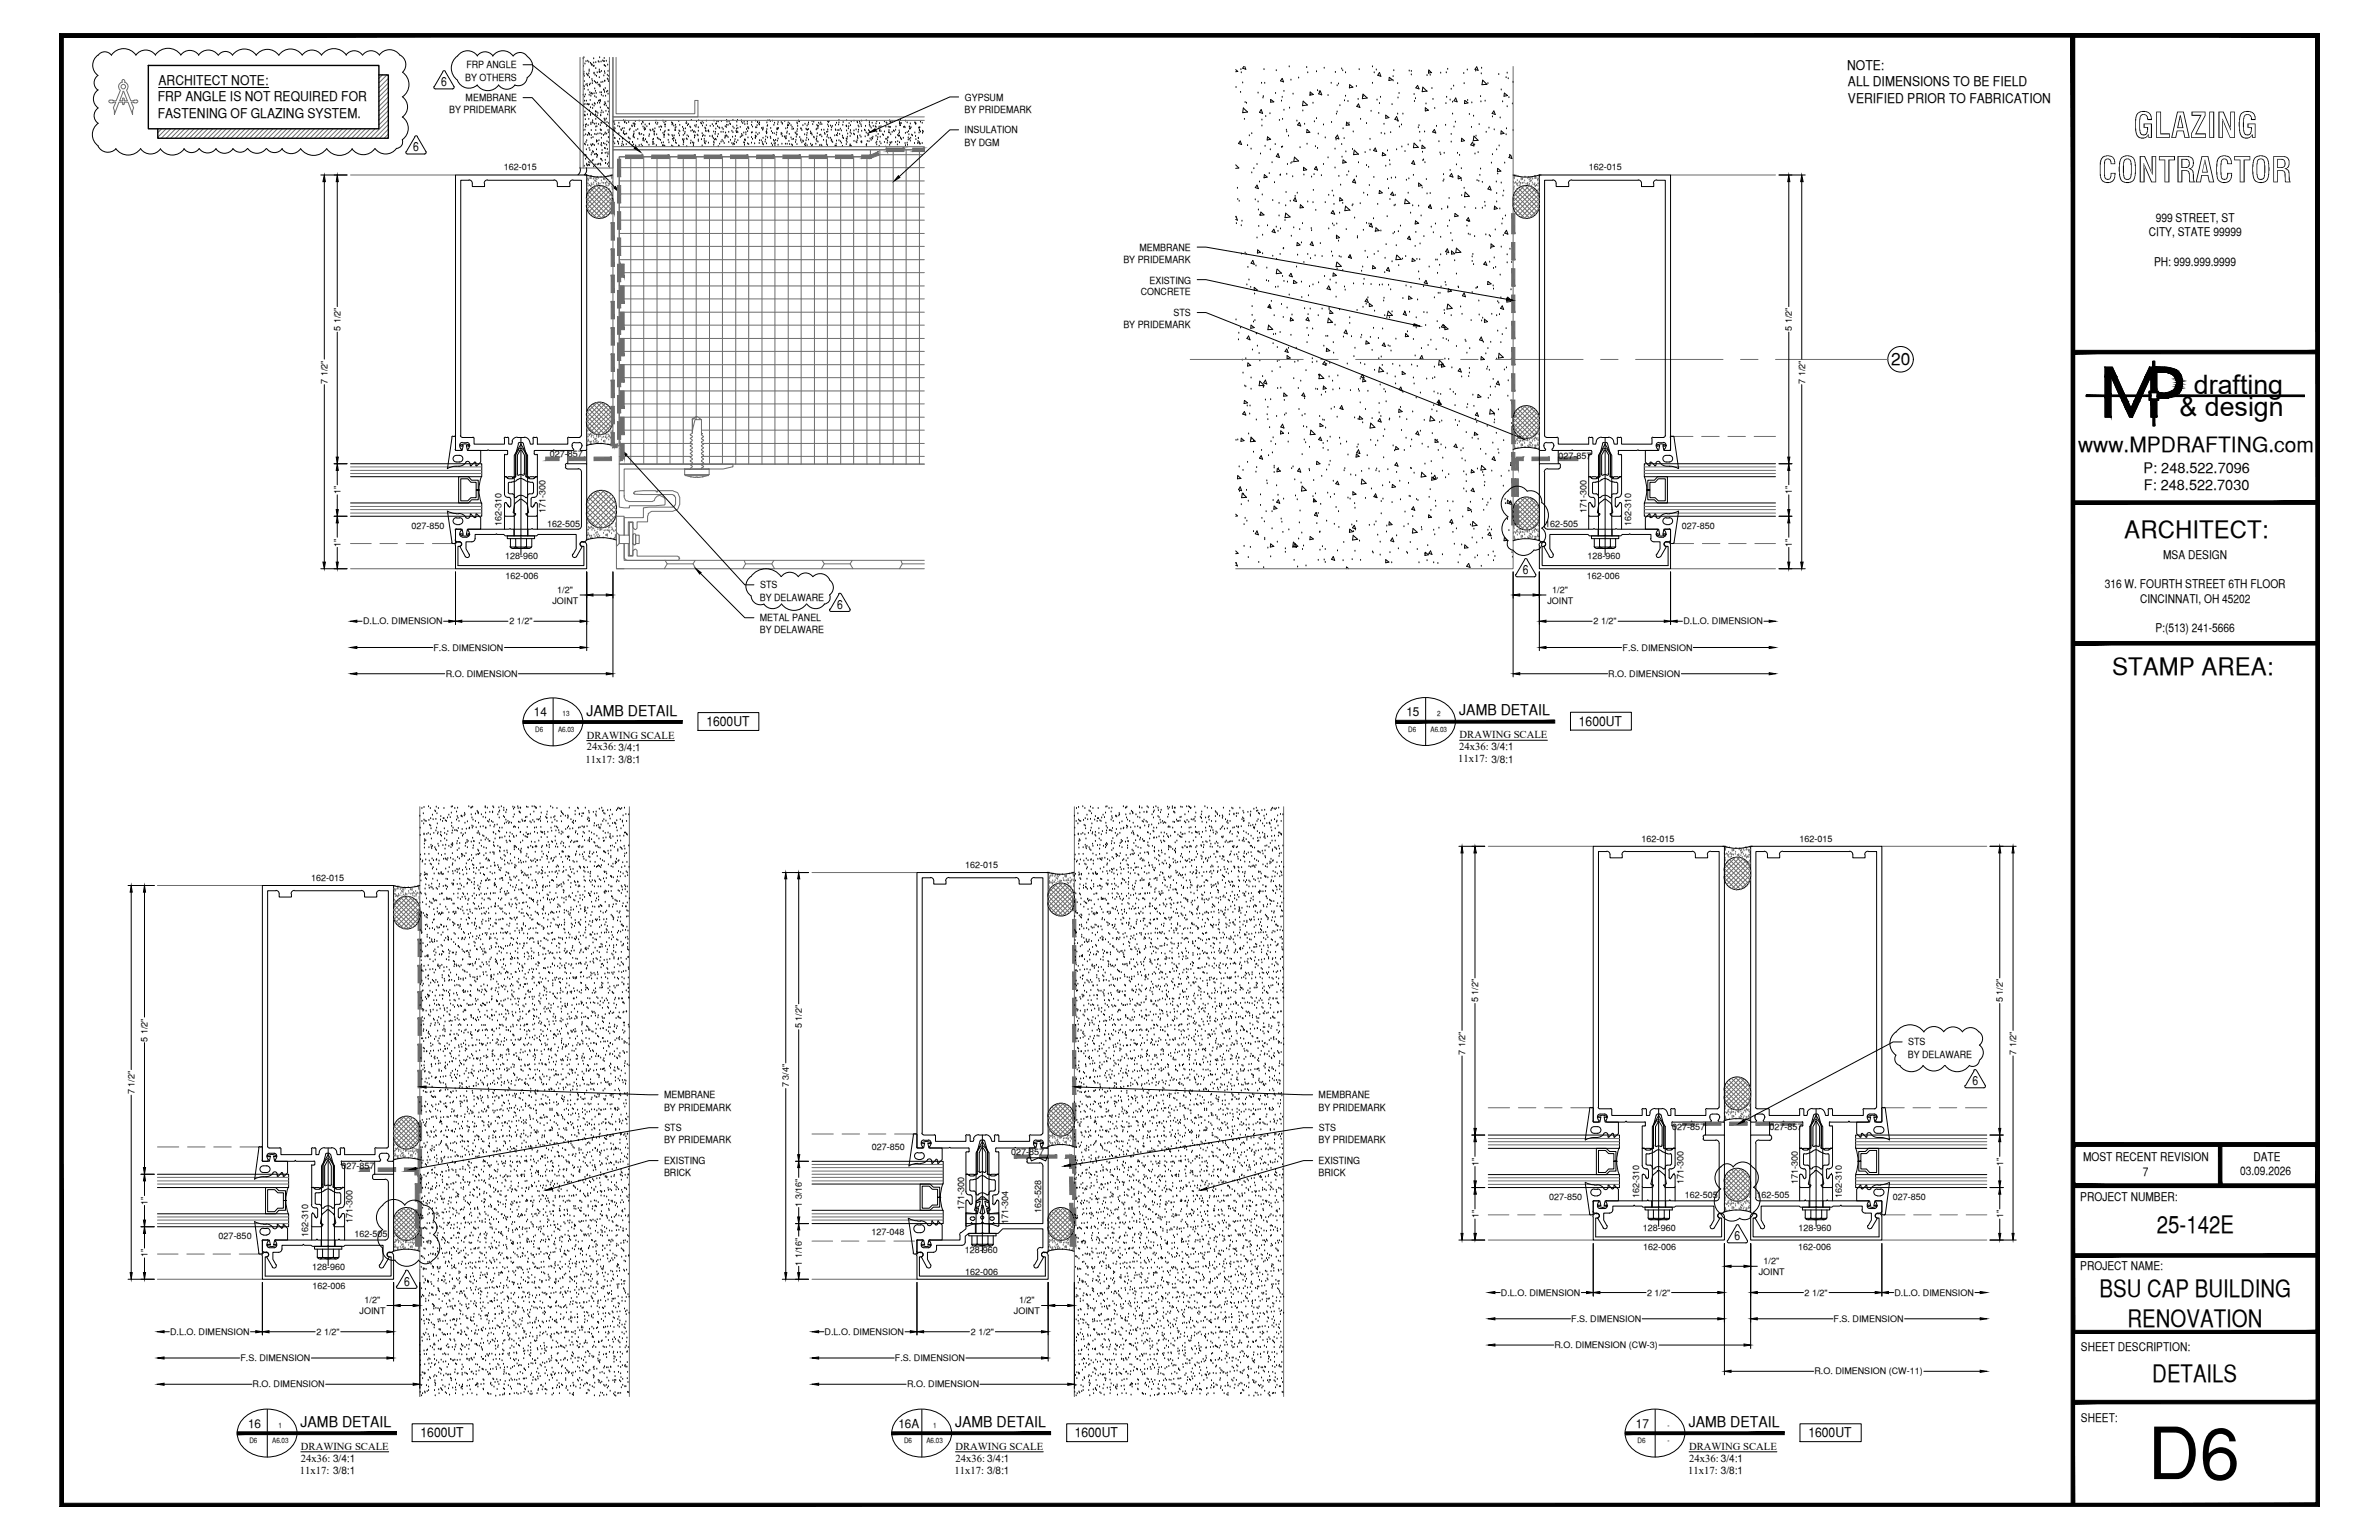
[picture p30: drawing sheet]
<svg xmlns="http://www.w3.org/2000/svg" width="432mm" height="279mm" viewBox="0 0 432 279" stroke-linecap="round" stroke-linejoin="round" font-family="sans-serif">
<defs><g id="words">
<text font-size="13.1" x="389.8" y="268.4">D6</text>
<g font-size="6.3">
<text x="387.2" y="25">GLAZING</text>
<text x="380.8" y="33.1">CONTRACTOR</text>
</g>
<g font-size="4.9">
<text x="398.2" y="71.5">drafting</text>
<text x="395.6" y="75.5">&amp; design</text>
</g>
<g font-size="4.4">
<text x="385.6" y="97.5">ARCHITECT:</text>
<text x="383.3" y="122.5">STAMP AREA:</text>
<text x="391.5" y="223.7">25-142E</text>
<text x="381.1" y="235.4">BSU CAP BUILDING</text>
<text x="386.1" y="240.7">RENOVATION</text>
<text x="390.7" y="250.7">DETAILS</text>
</g>
<text font-size="3.8" x="377.2" y="82">www.MPDRAFTING.com</text>
<text font-size="3.1" x="343.3" y="66.2">20</text>
<g font-size="2.7">
<text x="106.4" y="129.9">JAMB DETAIL</text>
<text x="264.9" y="129.7">JAMB DETAIL</text>
<text x="54.5" y="258.8">JAMB DETAIL</text>
<text x="173.4" y="258.8">JAMB DETAIL</text>
<text x="306.5" y="258.8">JAMB DETAIL</text>
</g>
<g font-size="2.6">
<text x="389.1" y="85.8">P: 248.522.7096</text>
<text x="389.1" y="89">F: 248.522.7030</text>
</g>
<g font-size="2.4">
<text x="28.8" y="15.4">ARCHITECT NOTE:</text>
<text x="335.3" y="12.6">NOTE:</text>
<text x="335.4" y="15.6">ALL DIMENSIONS TO BE FIELD</text>
<text x="28.6" y="18.4">FRP ANGLE IS NOT REQUIRED FOR</text>
<text x="28.6" y="21.3">FASTENING OF GLAZING SYSTEM.</text>
<text x="335.4" y="18.6">VERIFIED PRIOR TO FABRICATION</text>
<text x="128.2" y="131.8">1600UT</text>
<text x="286.6" y="131.7">1600UT</text>
<text x="76.3" y="260.8">1600UT</text>
<text x="195.1" y="260.8">1600UT</text>
<text x="328.2" y="260.8">1600UT</text>
</g>
<g font-size="2.3">
<text x="80.1" y="15.6">6</text>
<text x="75" y="27.4">6</text>
<text x="276.4" y="104.1">6</text>
<text x="152" y="110.4">6</text>
<text x="358" y="196.8">6</text>
<text x="314.8" y="225">6</text>
<text x="73.3" y="233.2">6</text>
</g>
<g font-size="2.2">
<text x="391.3" y="40.2">999 STREET, ST</text>
<text x="390" y="42.9">CITY, STATE 99999</text>
<text x="391" y="48.2">PH: 999.999.9999</text>
<text x="392.6" y="101.3">MSA DESIGN</text>
<text x="382" y="106.7">316 W. FOURTH STREET 6TH FLOOR</text>
<text x="388.4" y="109.3">CINCINNATI, OH 45202</text>
<text x="391.2" y="114.7">P:(513) 241-5666</text>
<text x="96.9" y="130">14</text>
<text x="255.3" y="129.9">15</text>
<text x="378.1" y="210.6">MOST RECENT REVISION</text>
<text x="388.9" y="213.3">7</text>
<text x="406.6" y="213.2">03.09.2026</text>
<text x="409" y="210.6">DATE</text>
<text x="377.6" y="217.8">PROJECT NUMBER:</text>
<text x="377.6" y="230.4">PROJECT NAME:</text>
<text x="377.7" y="245.2">SHEET DESCRIPTION:</text>
<text x="377.7" y="257.9">SHEET:</text>
<text x="45" y="259">16</text>
<text x="163.1" y="259">16A</text>
<text x="296.9" y="259">17</text>
</g>
<g font-size="1.9">
<text x="106.5" y="134">DRAWING SCALE</text>
<text x="106.5" y="136.1">24x36: 3/4:1</text>
<text x="264.9" y="136.1">24x36: 3/4:1</text>
<text x="264.9" y="133.9">DRAWING SCALE</text>
<text x="106.3" y="138.4">11x17: 3/8:1</text>
<text x="264.7" y="138.2">11x17: 3/8:1</text>
<text x="54.6" y="263">DRAWING SCALE</text>
<text x="173.4" y="263">DRAWING SCALE</text>
<text x="306.6" y="263">DRAWING SCALE</text>
<text x="54.4" y="267.3">11x17: 3/8:1</text>
<text x="54.6" y="265.2">24x36: 3/4:1</text>
<text x="173.2" y="267.3">11x17: 3/8:1</text>
<text x="173.4" y="265.2">24x36: 3/4:1</text>
<text x="306.4" y="267.3">11x17: 3/8:1</text>
<text x="306.6" y="265.2">24x36: 3/4:1</text>
</g>
<g font-size="1.8">
<text x="84.5" y="14.6">BY OTHERS</text>
<text x="84.6" y="12.4">FRP ANGLE</text>
<text x="81.5" y="20.6">BY PRIDEMARK</text>
<text x="84.5" y="18.4">MEMBRANE</text>
<text x="175.1" y="20.4">BY PRIDEMARK</text>
<text x="175.1" y="18.3">GYPSUM</text>
<text x="175.1" y="24.2">INSULATION</text>
<text x="175.1" y="26.4">BY DGM</text>
<text x="203.9" y="47.6">BY PRIDEMARK</text>
<text x="206.8" y="45.5">MEMBRANE</text>
<text x="207.1" y="53.6">CONCRETE</text>
<text x="208.7" y="51.4">EXISTING</text>
<text x="203.9" y="59.6">BY PRIDEMARK</text>
<text x="213" y="57.4">STS</text>
<text x="138" y="106.7">STS</text>
<text x="137.9" y="109">BY DELAWARE</text>
<text x="137.9" y="112.7">METAL PANEL</text>
<text x="137.9" y="114.9">BY DELAWARE</text>
<text x="346.3" y="191.9">BY DELAWARE</text>
<text x="346.3" y="189.7">STS</text>
<text x="120.5" y="199.3">MEMBRANE</text>
<text x="120.5" y="201.5">BY PRIDEMARK</text>
<text x="239.3" y="199.3">MEMBRANE</text>
<text x="239.3" y="201.5">BY PRIDEMARK</text>
<text x="120.5" y="207.5">BY PRIDEMARK</text>
<text x="120.6" y="205.2">STS</text>
<text x="239.3" y="207.5">BY PRIDEMARK</text>
<text x="239.4" y="205.2">STS</text>
<text x="120.5" y="211.2">EXISTING</text>
<text x="120.5" y="213.4">BRICK</text>
<text x="239.3" y="211.2">EXISTING</text>
<text x="239.3" y="213.4">BRICK</text>
</g>
<g font-size="1.6">
<text x="91.4" y="30.9">162-015</text>
<text x="288.4" y="30.9">162-015</text>
<text x="61.8" y="60" transform="rotate(-90 61.8 60)">5 1/2&quot;</text>
<text x="325.2" y="60" transform="rotate(-90 325.2 60)">5 1/2&quot;</text>
<text x="59.4" y="69.6" transform="rotate(-90 59.4 69.6)">7 1/2&quot;</text>
<text x="327.7" y="69.6" transform="rotate(-90 327.7 69.6)">7 1/2&quot;</text>
<text x="99.8" y="82.9">027-857</text>
<text x="282.9" y="83.2">027-857</text>
<text x="61.8" y="89.7" transform="rotate(-90 61.8 89.7)">1&quot;</text>
<text x="325.2" y="89.7" transform="rotate(-90 325.2 89.7)">1&quot;</text>
<text x="74.7" y="95.9">027-850</text>
<text x="91" y="95.5" transform="rotate(-90 91 95.5)">162-310</text>
<text x="99" y="93" transform="rotate(-90 99 93)">171-300</text>
<text x="99.3" y="95.6">162-505</text>
<text x="280.5" y="95.6">162-505</text>
<text x="288" y="93" transform="rotate(-90 288 93)">171-300</text>
<text x="296" y="95.5" transform="rotate(-90 296 95.5)">162-310</text>
<text x="305.2" y="95.9">027-850</text>
<text x="61.8" y="99.2" transform="rotate(-90 61.8 99.2)">1&quot;</text>
<text x="91.7" y="101.5">128-960</text>
<text x="288.2" y="101.5">128-960</text>
<text x="325.2" y="99.2" transform="rotate(-90 325.2 99.2)">1&quot;</text>
<text x="91.8" y="105">162-006</text>
<text x="101.2" y="107.5">1/2&quot;</text>
<text x="281.7" y="107.5">1/2&quot;</text>
<text x="288" y="105">162-006</text>
<text x="65.9" y="113.3">D.L.O. DIMENSION</text>
<text x="92.5" y="113.3">2 1/2&quot;</text>
<text x="100.3" y="109.5">JOINT</text>
<text x="280.9" y="109.5">JOINT</text>
<text x="289.2" y="113.3">2 1/2&quot;</text>
<text x="305.6" y="113.3">D.L.O. DIMENSION</text>
<text x="78.7" y="118">F.S. DIMENSION</text>
<text x="294.5" y="118">F.S. DIMENSION</text>
<text x="80.9" y="122.8">R.O. DIMENSION</text>
<text x="291.9" y="122.8">R.O. DIMENSION</text>
<text x="297.9" y="152.7">162-015</text>
<text x="326.6" y="152.7">162-015</text>
<text x="56.5" y="159.8">162-015</text>
<text x="175.2" y="157.4">162-015</text>
<text x="268.3" y="181.9" transform="rotate(-90 268.3 181.9)">5 1/2&quot;</text>
<text x="363.5" y="181.9" transform="rotate(-90 363.5 181.9)">5 1/2&quot;</text>
<text x="26.8" y="189" transform="rotate(-90 26.8 189)">5 1/2&quot;</text>
<text x="145.5" y="186.6" transform="rotate(-90 145.5 186.6)">5 1/2&quot;</text>
<text x="265.9" y="191.4" transform="rotate(-90 265.9 191.4)">7 1/2&quot;</text>
<text x="366" y="191.4" transform="rotate(-90 366 191.4)">7 1/2&quot;</text>
<text x="143.2" y="197.3" transform="rotate(-90 143.2 197.3)">7 3/4&quot;</text>
<text x="24.4" y="198.5" transform="rotate(-90 24.4 198.5)">7 1/2&quot;</text>
<text x="158.2" y="208.7">027-850</text>
<text x="183.5" y="209.5">027-857</text>
<text x="303.5" y="205">027-857</text>
<text x="321.2" y="205">027-857</text>
<text x="62" y="212.1">027-857</text>
<text x="268.4" y="211.5" transform="rotate(-90 268.4 211.5)">1&quot;</text>
<text x="305.6" y="214.9" transform="rotate(-90 305.6 214.9)">171-300</text>
<text x="326.3" y="214.9" transform="rotate(-90 326.3 214.9)">171-300</text>
<text x="363.6" y="211.5" transform="rotate(-90 363.6 211.5)">1&quot;</text>
<text x="26.8" y="218.6" transform="rotate(-90 26.8 218.6)">1&quot;</text>
<text x="64" y="221.9" transform="rotate(-90 64 221.9)">171-300</text>
<text x="145.5" y="218.9" transform="rotate(-90 145.5 218.9)">1 3/16&quot;</text>
<text x="175" y="219.6" transform="rotate(-90 175 219.6)">171-300</text>
<text x="183" y="222" transform="rotate(-90 183 222)">171-304</text>
<text x="189" y="220" transform="rotate(-90 189 220)">162-528</text>
<text x="268.4" y="221" transform="rotate(-90 268.4 221)">1&quot;</text>
<text x="281.2" y="217.7">027-850</text>
<text x="297.5" y="217.3" transform="rotate(-90 297.5 217.3)">162-310</text>
<text x="305.8" y="217.4">162-505</text>
<text x="318.8" y="217.4">162-505</text>
<text x="334.3" y="217.3" transform="rotate(-90 334.3 217.3)">162-310</text>
<text x="343.5" y="217.7">027-850</text>
<text x="363.6" y="221" transform="rotate(-90 363.6 221)">1&quot;</text>
<text x="39.7" y="224.9">027-850</text>
<text x="55.9" y="224.4" transform="rotate(-90 55.9 224.4)">162-310</text>
<text x="64.3" y="224.5">162-505</text>
<text x="158.2" y="224.1">127-048</text>
<text x="175.1" y="227.4">128-960</text>
<text x="298.2" y="223.3">128-960</text>
<text x="298.3" y="226.8">162-006</text>
<text x="326.4" y="226.8">162-006</text>
<text x="326.5" y="223.3">128-960</text>
<text x="26.8" y="228.1" transform="rotate(-90 26.8 228.1)">1&quot;</text>
<text x="56.6" y="230.4">128-960</text>
<text x="56.7" y="233.9">162-006</text>
<text x="145.5" y="229.6" transform="rotate(-90 145.5 229.6)">1 1/16&quot;</text>
<text x="175.2" y="231.3">162-006</text>
<text x="319.2" y="231.3">JOINT</text>
<text x="320.1" y="229.3">1/2&quot;</text>
<text x="65.3" y="238.4">JOINT</text>
<text x="66.2" y="236.4">1/2&quot;</text>
<text x="184" y="238.4">JOINT</text>
<text x="185" y="236.4">1/2&quot;</text>
<text x="272.4" y="235.1">D.L.O. DIMENSION</text>
<text x="285.2" y="239.8">F.S. DIMENSION</text>
<text x="299" y="235.1">2 1/2&quot;</text>
<text x="327.5" y="235.1">2 1/2&quot;</text>
<text x="332.8" y="239.8">F.S. DIMENSION</text>
<text x="343.9" y="235.1">D.L.O. DIMENSION</text>
<text x="30.9" y="242.2">D.L.O. DIMENSION</text>
<text x="57.5" y="242.2">2 1/2&quot;</text>
<text x="149.7" y="242.2">D.L.O. DIMENSION</text>
<text x="176.2" y="242.2">2 1/2&quot;</text>
<text x="282.1" y="244.5">R.O. DIMENSION (CW-3)</text>
<text x="43.6" y="247">F.S. DIMENSION</text>
<text x="45.8" y="251.7">R.O. DIMENSION</text>
<text x="162.4" y="247">F.S. DIMENSION</text>
<text x="164.7" y="251.7">R.O. DIMENSION</text>
<text x="329.3" y="249.2">R.O. DIMENSION (CW-11)</text>
</g>
<g font-size="1.3">
<text x="102.1" y="130">13</text>
<text x="260.9" y="129.9">2</text>
<text x="97.2" y="132.8">D6</text>
<text x="101.3" y="132.8">A6.03</text>
<text x="255.6" y="132.8">D6</text>
<text x="259.7" y="132.8">A6.03</text>
<text x="45.3" y="261.9">D6</text>
<text x="49.4" y="261.9">A6.03</text>
<text x="50.5" y="259">1</text>
<text x="164.1" y="261.9">D6</text>
<text x="168.1" y="261.9">A6.03</text>
<text x="169.4" y="259">1</text>
<text x="297.2" y="261.9">D6</text>
<text x="302.6" y="259">-</text>
<text x="302.6" y="261.9">-</text>
</g>
</g></defs>
<!-- layer: SURROUNDING CONDITIONS -->
<g fill="none" stroke="#6c6c6c" stroke-width=".18">
<path d="M105.3 10.4v20.1h6v-20.1v10.8h15.4v-3h-.6v2.4h-14.3v-10.2M105.9 10.4v20.1M110.6 10.4v20.1M274.6 12.1v91.1h-50.3M111.3 27.2h46.7v1.2h-45.6v52.5h-1.1zM111.3 27.2h56.5h-9.8v1.2h-45.6v55.8h55.4h-55.4M111.3 26.6h56.5M111.3 21.2h56.5M111.3 21.8h56.5M112.4 39.9h55.4M112.4 37.6h55.4M112.4 35.2h55.4"/>
<path d="M112.4 32.8h55.4M112.4 30.4h55.4M114.5 28.4v55.8M116.8 28.4v55.8M119.3 28.4v55.8M121.6 28.4v55.8M124 28.4v55.8M126.4 28.4v47.2M128.8 28.4v55.8M131.1 28.4v55.8M133.5 28.4v55.8M135.9 28.4v55.8"/>
<path d="M138.3 28.4v55.8M140.7 28.4v55.8M143.1 28.4v55.8M145.4 28.4v55.8M147.8 28.4v55.8M150.2 28.4v55.8M152.6 28.4v55.8M154.9 28.4v55.8M157.4 28.4v55.8M158.6 28.1h8.8M159.7 27.3v56.9M162.1 27.2v57"/>
<path d="M164.5 27.2v57M166.9 27.2v57M167.8 26.9v.6M274.4 38.8h.6M112.4 59h55.4M112.4 56.6h55.4M112.4 54.2h55.4M112.4 51.9h55.4M112.4 49.5h55.4M112.4 47.1h55.4M112.4 44.7h55.4M112.4 42.4h55.4"/>
<path d="M112.6 47.9h.7M112.4 78h13.3M112.4 75.7h13.9M112.4 73.3h55.4M112.4 70.9h55.4M112.4 68.5h55.4M112.4 66.2h55.4M112.4 63.8h55.4M112.4 61.4h55.4M125.7 76.1h.1M125.7 76.1v2.4M126.2 76.1l-.6 2.3"/>
<path d="M126.4 75.6l-.8 .5M126.5 75.6l-.3 .5h1.1M126.7 75.7h41.1M127.3 78h40.5M111.9 92v11.2h1.4M111.9 93.7h1.4v3.4v-3.2h3.5v-1.8l1-.1h4.3l.5-.5v-1.3l-.5-.5h-7l-.1-.3 .3-.2 3.8-.2 .1 .3h.1v-.3h2.8l.3 .2a.87 .87 0 0 1 .9 .8 2.42 2.42 0 0 1-.2 2.1l-.1 .3-.9 .4h-3.8l-.3 .1-.3 .3-.2 1.5h-1.9v1.1l-.2 .3-.4-.2-.1-.2v-1h-.9v2.4M111.9 96.6l.5 .5v1.5l-.5 .5zM112.4 89h.9a1.83 1.83 0 0 0 .4 1.9l.4 .1h3.7a1.11 1.11 0 0 0 1.3-.8 .84 .84 0 0 1 1.1-.1 1 1 0 0 1 .4 1.5l-1.7 .2h-4.7v.3l-1.8-.1zM112.4 97.1h1.8v1.5h-1.8zM112.4 89v-4.8h20.5l.1 .1v.4l-1.7 .4h-18v3.9M112.4 82.8h13.1M112.4 80.5h13.1"/>
<path d="M114 98.6v2.3h.9v-1l.5-.3 .2 .3v1h7.4l.4 .4-.3 .4h-9.3l-.5-.4v-2.7v3.1h54.5M114.2 94.8h.7v6h-.7zM114.9 97l.1-.2 .4 .2v1.6a.25 .25 0 0 1-.3 .3 .25 .25 0 0 1-.2-.3zM115.4 97.1h.6v1.5h-.6zM124.3 85.2h4.4v.9h-4.4zM124.3 86.1l.8 .3 1.2 .2M124.3 85l-.1 .1M124.3 85.1h4.4M124.4 86.3h4.2M125.3 85.1v-.1l.4-.4-.4-.3 .4-.2v-.2l-.4-.2v-.1l.4-.2v-.2l-.4-.2v-.1l.4-.2v-.2l-.4-.3 .4-.3-.4-.2v-.2l.4-.2v-.1l-.4-.2v-.2l.4-.2v-.1l-.4-.3 .4-.4-.4-.3 .4-.2v-.2l-.4-.2v-.1l.4-.2v-2.5l.8-.5 .8 .5v2.5l.2 .1-.2 .2 .4 .3-.4 .3v.1l.4 .2v.1l-.4 .2v.2l.4 .2-.4 .3 .4 .4-.4 .3 .4 .4-.4 .3v.2l.4 .1v.2l-.4 .2 .4 .3-.4 .4 .4 .3-.4 .3v.2l.4 .2v.1l-.4 .2v.2M125.4 86.6h.1M126.4 86.6h.2"/>
<path d="M127.4 82.8h40.4M127.5 80.5h40.3M127.6 86.6h.1M128.6 85l.1 .1M128.7 86.1l-.9 .3-1.2 .2M275 95.2h.7M111.9 103.2h55.9M120.7 101.7l.4 .6h4.7l.5 .9M121.1 102.3l-.5 .9M126.2 101.7l-.4 .6M135.1 101.7l.2 .6h4.8l.5 .9M135.3 102.3l-.5 .9"/>
<path d="M140.5 101.7l-.4 .6M149.2 101.7l.4 .6h4.7l.5 .9M149.6 102.3l-.5 .9M154.7 101.7l-.4 .6M163.5 101.7l.3 .6h4M163.8 102.3l-.5 .9M76.2 146.4v107M114.2 146.4v107M195 146.4v107M233 146.4v107M75.9 165.5h.6M194.7 163.1h.6"/>
<path d="M325.7 203.6v.6M75.4 226.1h.7M194.2 226.1h.6"/>
</g>
<!-- layer: PDF9_Geometry -->
<path d="M112.5 34.4v1.1" fill="none" stroke="#000" stroke-width=".18"/>
<!-- layer: SURROUNDING CONDITIONS -->
<g fill="none" stroke="#000" stroke-width=".18">
<path d="M105.9 10.7h.1M105.9 17.3h.1M105.9 12.1h.1M105.9 13.5h.1M105.9 15.6h.1M106 13.5h.1M106 19h.1M106 13.1h.1M106 10.5h.1M106 16.2h.1M106 14.8h.1M106 13.8h.1"/>
<path d="M106 15.7h.1M106.1 17.6h.1M106.1 18.4h.1M106.2 18.9h.1M106.2 11.6h.1M106.2 17.2h.1M106.4 15.4h.1M106.4 11.2h.1M106.4 18.4h.1M106.5 13.5h.1M106.6 19h.1M106.6 15.3h.1"/>
<path d="M106.6 15.6h.1M106.6 13.7h.1M106.7 18.9h.1M106.7 11.1h.1M106.7 16.4h.1M106.7 13.8h.1M106.8 19h.1M106.9 11.3h.1M106.9 13.4h.1M106.9 12.7h.1M106.9 19h.1M106.9 17.3h.1"/>
<path d="M106.9 13h.1M107 15.4h.1M107 14.1h.1M107.1 16.8h.1M107.1 18.2h.1M107.1 15.2h.1M107.2 19.6h.1M107.2 11.5h.1M107.3 17.1h.1M107.3 17.5h.1M107.3 11.7h.1M107.4 17h.1"/>
<path d="M107.4 11.9h.1M107.4 14.4h.1M107.4 11.8h.1M107.5 15.2h.1M107.5 19h.1M107.5 14.7h.1M107.5 17.1h.1M107.6 19.7h.1M107.7 12.1h.1M107.8 10.7h.1M107.8 11.4h.1M107.8 13.4h.1"/>
<path d="M107.8 12h.1M107.8 17h.1M107.8 13.3h.1M107.8 19.2h.1M107.9 14.8h.1M107.9 18.8h.1M107.9 17.5h.1M107.9 16.1h.1M108 18.9h.1M108 13.7h.1M108.1 16.6h.1M108.1 15h.1"/>
<path d="M108.1 11.4h.1M108.1 12.4h.1M108.2 17h.1M108.2 17.7h.1M108.2 15.1h.1M108.3 13.8h.1M108.4 13.2h.1M108.5 18.7h.1M108.5 15h.1M108.6 15.4h.1M108.6 11.2h.1M108.6 18.4h.1"/>
<path d="M108.7 11.3h.1M108.8 14.1h.1M108.8 12.7h.1M108.8 13.1h.1M108.8 13h.1M108.8 15.4h.1M108.8 18.7h.1M108.8 18.3h.1M108.8 10.5h.1M108.9 16.8h.1M108.9 15.6h.1M108.9 15.7h.1"/>
<path d="M108.9 13.1h.1M109 19.6h.1M109 18.2h.1M109 18.4h.1M109.1 15h.1M109.1 11.2h.1M109.2 16.8h.1M109.2 17.3h.1M109.2 13h.1M109.4 14.9h.1M109.4 11h.1M109.5 17.5h.1"/>
<path d="M109.5 16.3h.1M109.6 13.8h.1M109.6 11.2h.1M109.7 10.6h.1M109.7 11.2h.1M109.7 11.9h.1M109.7 19h.1M109.7 16.4h.1M109.7 16.8h.1M109.7 13h.1M109.7 14.7h.1M109.8 14.7h.1"/>
<path d="M109.8 13.3h.1M109.8 18.6h.1M109.9 16.1h.1M109.9 18.9h.1M109.9 17.5h.1M109.9 12.1h.1M110 11.1h.1M110 19.2h.1M110.1 16.7h.1M110.2 13.7h.1M110.2 14.4h.1M110.3 16.6h.1"/>
<path d="M110.3 19.6h.1M110.3 11.8h.1M110.4 18.5h.1M110.4 13h.1M110.4 17.1h.1M110.4 14.5h.1M110.4 14.8h.1M110.4 19.7h.1M110.5 13.8h.1M110.6 12.7h.1M110.6 11.3h.1M224.3 12.6l.4 .4h-.4"/>
<path d="M224.3 15.9h.1M225.2 16.8h.1M225.2 12.6h.1M225.3 13.2h.1M225.6 15h.1M225.7 19.6l-.1 .8 .8-.1-.7-.7M225.7 12.1l-.1 .3 .5 .2-.2-.5M226 18.6h.1M226.3 18.7h.1M228.3 16.9h.1M228.9 19.9l.3 .7-.6-.2zM229 15.1h.1"/>
<path d="M229.2 17.8h.1M229.3 17.5h.1M229.4 12.6h.1M229.6 15.1h.1M230.6 18l.6 .5h-.6zM231.5 17h.1M231.6 12.8h.1M232.6 18.4h.1M232.7 17.7h.1M232.7 14.2l.3 .7-.6-.2zM233 16.6h.1M234 12.1h.1"/>
<path d="M234.1 19.6h.1M234.3 14.5h.1M234.7 17.1h.1M235.7 14.2h.1M236.5 18.4l.8 .6-.9 .2zM237.2 12.3h.1M237.4 13.2h.1M237.8 16.7l.6 .4-.7 .2zM237.9 17.2h.1M238.3 18.7h.1M239 13h.1M239.1 16.4h.1"/>
<path d="M239.5 16.6h.1M239.6 16.5l.3 .7-.6-.2zM240.3 12.4h.1M241 17.3h.1M241.6 15.1h.1M242.4 13.1h.1M242.7 15.6h.1M243 15.2h.1M243.2 19.2h.1M243.5 12.5h.1M243.7 12.8h.1M244 18.3h.1"/>
<path d="M244.2 17.5h.1M244.2 13.2h.1M244.7 18.4h.1M245 15.4l.6 .4-.7 .1zM246.2 15.7h.1M246.5 18h.1M246.6 18.9l.2 .6-.5-.2zM246.7 12.6h.1M247.4 17.5h.1M247.4 17.1l.8 .7-.9 .1zM249.1 12.1h.1M249.1 15.1h.1"/>
<path d="M249.4 13.2h.1M249.8 12.7h.1M249.9 18.2h.1M250.4 18.8h.1M250.4 13.1l.2 .7-.5-.1zM250.6 17.7h.1M252.7 19h.1M252.7 14.5l-.6 .1 .1-.6 .5 .5M252.9 14.7h.1M252.9 13.9h.1M253 12.8h.1M253.7 15.2h.1"/>
<path d="M253.7 17.8h.1M253.9 17h.1M255.8 12.9h.1M256.2 13h.1M256.2 13.6h.1M256.7 17.1h.1M256.7 18.4h.1M256.9 17.9h.1M257.3 15.5l.3 .6-.6-.2zM258.7 19.6l.6 .4-.6 .1zM258.8 18.9h.1M259 13.7h.1"/>
<path d="M259 16.5l-.9 .1 .2-.8 .7 .8M259.3 13.1h.1M259.6 13.7h.1M259.8 13.1l-.5 .2v-.6l.5 .5M259.9 16.1h.1M260.1 18h.1M260.4 19.7h.1M261.5 13.3h.1M262.4 18.8h.1M262.5 13.2h.1M262.6 17.7h.1M262.8 12.6h.1"/>
<path d="M263.2 18.2h.1M263.4 16.2h.1M263.7 18.5h.1M263.8 15.6h.1M264.2 17.8l.3 .7-.6-.2zM265.7 13.3h.1M265.7 15.2h.1M265.9 18.2l.5 .5-.6 .1zM266.3 12.7h.1M266.4 18.2h.1M267.1 18.7h.1M267.8 12.9h.1"/>
<path d="M268 12.1l.3 .7-.6-.2zM268.7 17.5h.1M268.8 18.5h.1M268.9 13.4h.1M268.9 12.4h.1M269.1 14.5l.8 .8-.9 .1zM269.6 18.4h.1M270.1 15.2h.1M272 13.5h.1M272.5 16.3h.1M272.7 18.5h.1M273 16.9l.6 .4-.6 .2z"/>
<path d="M273.4 14.1h.1M273.6 19.4h.1M273.6 13.3h.1M273.7 14.3h.1M273.9 17.7h.1M274.5 18.9h.1M274.6 14.9h.1M105.9 22.8h.1M105.9 28h.1M105.9 23.7h.1M106 28.3h.1M106 24.6h.1"/>
<path d="M106 30.2h.1M106 20.9h.1M106.1 26.2h.1M106.2 20.3h.1M106.2 21h.1M106.2 23.6h.1M106.2 21.7h.1M106.2 28.2h.1M106.2 26.3h.1M106.3 24.4h.1M106.3 23.1h.1M106.3 22.7h.1"/>
<path d="M106.3 28.9h.1M106.4 25.8h.1M106.4 28.3h.1M106.4 27.2h.1M106.4 22.6h.1M106.5 30h.1M106.5 28.6h.1M106.5 29.8h.1M106.5 25.5h.1M106.6 30.1h.1M106.6 24.6h.1M106.6 20.8h.1"/>
<path d="M106.7 26.4h.1M106.7 22.8h.1M106.8 30h.1M106.8 24.2h.1M106.9 29.5h.1M106.9 21.7h.1M106.9 24.5h.1M106.9 26.9h.1M106.9 24.3h.1M107 30h.1M107 24.4h.1M107 20.1h.1"/>
<path d="M107.1 27.3h.1M107.1 29.6h.1M107.2 21h.1M107.2 20.8h.1M107.3 22.4h.1M107.3 26.3h.1M107.3 22.6h.1M107.3 25.1h.1M107.3 23.7h.1M107.3 28.1h.1M107.3 24.6h.1M107.4 26.5h.1"/>
<path d="M107.4 27.8h.1M107.5 29.2h.1M107.5 22.2h.1M107.6 20.7h.1M107.6 26.2h.1M107.6 21.9h.1M107.6 27.5h.1M107.6 26.3h.1M107.6 29.1h.1M107.6 25h.1M107.6 22.4h.1M107.7 27.6h.1"/>
<path d="M107.8 30.3h.1M107.9 28.1h.1M107.9 22.5h.1M107.9 26.4h.1M107.9 24.4h.1M108 29.9h.1M108.1 20.3h.1M108.1 20.8h.1M108.1 23.1h.1M108.1 21.7h.1M108.1 28h.1M108.1 23.7h.1"/>
<path d="M108.2 24.4h.1M108.2 22.5h.1M108.3 27.2h.1M108.3 25.8h.1M108.3 28h.1M108.3 25.5h.1M108.3 28.6h.1M108.3 23h.1M108.3 20.4h.1M108.4 29.9h.1M108.4 21h.1M108.4 28.3h.1"/>
<path d="M108.4 25.7h.1M108.5 28.2h.1M108.5 24.3h.1M108.5 20.6h.1M108.6 29.8h.1M108.6 26.2h.1M108.6 22.6h.1M108.7 29.8h.1M108.7 25.5h.1M108.9 24.3h.1M109 29.8h.1M109 22.8h.1"/>
<path d="M109 23.6h.1M109 21h.1M109 30h.1M109 28.9h.1M109.1 23.7h.1M109.1 22.4h.1M109.1 20.5h.1M109.1 26.4h.1M109.2 25.1h.1M109.2 26h.1M109.2 29h.1M109.2 26.5h.1"/>
<path d="M109.2 27.9h.1M109.2 22.4h.1M109.2 24.4h.1M109.2 20.1h.1M109.3 29.2h.1M109.3 27.8h.1M109.3 27.3h.1M109.5 20.4h.1M109.5 26h.1M109.5 24.6h.1M109.7 21.6h.1M109.7 26.9h.1"/>
<path d="M109.8 22.3h.1M109.8 26.2h.1M109.8 21.9h.1M109.8 24.4h.1M109.8 21.7h.1M109.9 27.8h.1M109.9 24.1h.1M109.9 29.1h.1M109.9 27h.1M109.9 29.7h.1M110 20.2h.1M110 21.6h.1"/>
<path d="M110.1 24.3h.1M110.1 23h.1M110.1 26.4h.1M110.2 25.7h.1M110.2 27.7h.1M110.2 22.2h.1M110.2 28.4h.1M110.2 27.1h.1M110.3 29.8h.1M110.3 20.8h.1M110.4 28h.1M110.4 23.7h.1"/>
<path d="M110.4 24.1h.1M110.4 25h.1M110.5 29.6h.1M110.5 25.9h.1M110.5 20.3h.1M110.5 30.2h.1M110.5 22.4h.1M110.6 27.7h.1M110.6 25h.1M110.6 21h.1M111.3 24.6h.1M111.3 22.1h.1"/>
<path d="M111.4 23.6h.1M111.4 25.8h.1M111.4 23.2h.1M111.4 22.2h.1M111.5 25.1h.1M111.6 22.6h.1M111.6 23.8h.1M111.6 26.1h.1M111.6 25.1h.1M111.6 23.4h.1M112.1 25.7h.1M112.1 22.9h.1"/>
<path d="M112.2 25.8h.1M112.3 26.2h.1M112.3 24.3h.1M112.3 22.4h.1M112.5 23.1h.1M112.5 25.3h.1M112.7 23.6h.1M112.8 23.7h.1M112.8 26.5h.1M112.9 26.2h.1M113 23.4h.1M113 25.8h.1"/>
<path d="M113 25.2h.1M113.2 24.3h.1M113.2 21.9h.1M113.2 24.1h.1M113.2 26.4h.1M113.2 23.9h.1M113.3 23.3h.1M113.3 22.2h.1M113.3 24.4h.1M113.4 22.3h.1M113.5 22h.1M113.5 24.4h.1"/>
<path d="M113.7 26.2h.1M113.7 24.3h.1M113.7 22.4h.1M114 25h.1M114.1 22.2h.1M114.2 25.1h.1M114.2 23.6h.1M114.2 25.8h.1M114.4 25.3h.1M114.4 23.4h.1M114.7 22.9h.1M114.7 26.5h.1"/>
<path d="M114.7 23h.1M114.8 25.8h.1M114.9 24.9h.1M114.9 22.5h.1M114.9 24.7h.1M115 26.3h.1M115 24.5h.1M115.1 24.3h.1M115.1 23.9h.1M115.1 22.5h.1M115.1 22.8h.1M115.1 25h.1"/>
<path d="M115.2 23h.1M115.3 22.6h.1M115.3 22h.1M115.4 26.5h.1M115.4 23.7h.1M115.8 25.3h.1M115.8 23.5h.1M116 22h.1M116 24.2h.1M116 26.4h.1M116 24.3h.1M116.1 24.4h.1"/>
<path d="M116.4 26.3h.1M116.5 24.4h.1M116.5 22.5h.1M116.6 26.5h.1M116.6 22.2h.1M116.7 25.5h.1M116.7 23.1h.1M116.7 25.3h.1M116.7 22.3h.1M116.8 25.2h.1M116.8 25.1h.1M116.8 24.6h.1"/>
<path d="M116.9 23.4h.1M116.9 25.6h.1M117 23.6h.1M117 23.2h.1M117.1 22.7h.1M117.2 25.3h.1M117.2 23.5h.1M117.3 25.8h.1M117.4 23h.1M117.5 25.9h.1M117.8 26.4h.1M117.8 24.8h.1"/>
<path d="M117.9 24.4h.1M117.9 22.5h.1M118 23.6h.1M118.1 23.7h.1M118.5 25.4h.1M118.5 23.6h.1M118.5 26.2h.1M118.5 25.8h.1M118.6 25.8h.1M118.6 25.3h.1M118.7 23.9h.1M118.7 26.2h.1"/>
<path d="M118.7 24.3h.1M118.7 24.5h.1M118.8 23.9h.1M118.9 23.4h.1M119 22.4h.1M119.1 22h.1M119.1 26.4h.1M119.2 24.4h.1M119.3 22.6h.1M119.3 25.1h.1M119.4 22.4h.1M119.4 25.2h.1"/>
<path d="M119.6 23.1h.1M119.6 25.3h.1M119.9 25.5h.1M119.9 23.6h.1M120 23h.1M120.1 23.1h.1M120.1 26h.1M120.3 26.5h.1M120.3 22h.1M120.3 24.2h.1M120.3 26.4h.1M120.4 25.9h.1"/>
<path d="M120.5 26.5h.1M120.5 25h.1M120.5 24.6h.1M120.5 22.3h.1M120.5 24.5h.1M120.6 24.5h.1M120.6 24h.1M120.6 22.7h.1M120.6 26.5h.1M120.7 23.1h.1M120.7 23.8h.1M120.8 22.7h.1"/>
<path d="M120.8 22.1h.1M121.3 25.5h.1M121.3 23.7h.1M121.3 24.4h.1M121.4 23.7h.1M121.4 25.9h.1M121.4 24.6h.1M121.9 26.5h.1M121.9 22.3h.1M122 24.6h.1M122 22.7h.1M122 22.4h.1"/>
<path d="M122 25.3h.1M122.1 26.6h.1M122.1 22.5h.1M122.1 24.8h.1M122.2 25.6h.1M122.3 25.2h.1M122.3 22.9h.1M122.3 25.1h.1M122.4 24.6h.1M122.5 23.7h.1M122.6 23.3h.1M122.6 25.5h.1"/>
<path d="M122.6 23.7h.1M122.6 22.7h.1M122.6 25.9h.1M122.7 23.1h.1M122.7 26h.1M123.2 22h.1M123.2 24.3h.1M123.2 26.5h.1M123.3 26.5h.1M123.3 23.7h.1M123.3 24.6h.1M123.4 22.7h.1"/>
<path d="M123.4 23.9h.1M123.9 23.1h.1M123.9 25.3h.1M124 25.6h.1M124 23.7h.1M124 26.3h.1M124 24.6h.1M124.1 25.9h.1M124.1 23.4h.1M124.1 25.7h.1M124.1 25.3h.1M124.3 24.3h.1"/>
<path d="M124.3 24h.1M124.4 23.4h.1M124.5 22.4h.1M124.6 22h.1M124.6 25.2h.1M124.7 26.6h.1M124.7 22.4h.1M124.7 24.6h.1M124.7 25.3h.1M124.8 22.8h.1M125 22.6h.1M125 24.8h.1"/>
<path d="M125.2 23.1h.1M125.3 23.2h.1M125.3 26h.1M125.4 25.6h.1M125.4 23.8h.1M125.5 21.8h.1M125.7 23.7h.1M125.7 25.9h.1M125.9 26.5h.1M125.9 24h.1M125.9 26.2h.1M125.9 26h.1"/>
<path d="M126 23.9h.1M126 25h.1M126.1 24.7h.1M126.1 22.9h.1M126.1 24.6h.1M126.2 24.1h.1M126.3 23.1h.1M126.4 22.7h.1M126.4 22.1h.1M126.6 24.5h.1M126.7 24.6h.1M126.7 25.7h.1"/>
<path d="M126.7 23.8h.1M126.7 23.2h.1M126.7 25.4h.1M126.8 21.9h.1M127.2 22.4h.1M127.3 22.5h.1M127.3 25.3h.1M127.4 22h.1M127.4 24.3h.1M127.4 26.5h.1M127.5 24.8h.1M127.5 22.9h.1"/>
<path d="M127.6 22.4h.1M127.6 24.6h.1M127.8 25.7h.1M127.8 25.3h.1M127.9 26h.1M128 24.7h.1M128 23.2h.1M128 26.1h.1M128.1 23.7h.1M128.1 23.4h.1M128.1 25.7h.1M128.1 23.9h.1"/>
<path d="M128.2 22h.1M128.2 22.8h.1M128.5 23.8h.1M128.6 23.7h.1M128.6 26h.1M128.7 23.9h.1M128.8 24.8h.1M128.9 22.9h.1M129.3 22.6h.1M129.3 24.9h.1M129.3 24.7h.1M129.5 22.9h.1"/>
<path d="M129.5 25.1h.1M129.5 25.8h.1M129.5 23.9h.1M129.5 26.4h.1M129.6 22h.1M129.6 26h.1M129.7 25.4h.1M129.8 24.4h.1M129.9 24h.1M129.9 25.3h.1M129.9 23.4h.1M129.9 22.5h.1"/>
<path d="M130 25.4h.1M130 22.5h.1M130.1 22.1h.1M130.2 24.8h.1M130.2 23h.1M130.4 22.1h.1M130.4 24.4h.1M130.4 26.6h.1M130.5 23.2h.1M130.6 23.3h.1M130.6 26.2h.1M130.9 25.8h.1"/>
<path d="M130.9 24h.1M130.9 22h.1M131.1 23.2h.1M131.1 25.5h.1M131.3 23.5h.1M131.3 25.7h.1M131.3 24h.1M131.4 26h.1M131.6 25.1h.1M131.6 24.9h.1M131.6 23h.1M131.6 24.7h.1"/>
<path d="M131.7 24.1h.1M131.8 23.1h.1M131.8 24.6h.1M131.9 22.7h.1M131.9 21.8h.1M132 22.2h.1M132 24.8h.1M132.1 22.7h.1M132.1 25h.1M132.3 25.8h.1M132.3 24h.1M132.3 22.1h.1"/>
<path d="M132.5 22.5h.1M132.6 22.6h.1M132.6 25.5h.1M132.8 23.8h.1M132.8 26h.1M133 24.9h.1M133 23.1h.1M133 21.8h.1M133 24.1h.1M133 26.3h.1M133.2 26.1h.1M133.2 23.3h.1"/>
<path d="M133.3 26.2h.1M133.3 25.7h.1M133.4 25.3h.1M133.5 24.8h.1M133.6 23.8h.1M133.7 25.9h.1M133.7 24.1h.1M133.7 23.4h.1M133.7 22.2h.1M133.7 22.9h.1M133.8 23.9h.1M133.9 21.8h.1"/>
<path d="M133.9 23.3h.1M133.9 25.5h.1M133.9 24.1h.1M134.4 25h.1M134.4 23.1h.1M134.6 21.9h.1M134.6 24.8h.1M134.6 22.2h.1M134.6 24.4h.1M134.8 22.4h.1M134.8 24.6h.1M135 25.9h.1"/>
<path d="M135 24.1h.1M135.1 22.2h.1M135.1 26.4h.1M135.1 26h.1M135.1 25.4h.1M135.2 22.6h.1M135.3 25.4h.1M135.3 25.5h.1M135.4 24.4h.1M135.4 24.1h.1M135.5 23.5h.1M135.6 22.5h.1"/>
<path d="M135.6 22.2h.1M135.7 23.9h.1M135.7 26.1h.1M135.8 25h.1M135.8 23.1h.1M135.8 23.2h.1M135.9 23.4h.1M135.9 26.2h.1M136.4 26h.1M136.4 24.1h.1M136.4 22.7h.1M136.4 25h.1"/>
<path d="M136.5 22.2h.1M136.5 24.1h.1M136.6 23.1h.1M136.6 25.3h.1M137 26.1h.1M137.1 25.1h.1M137.1 24.7h.1M137.2 23.2h.1M137.2 24.8h.1M137.2 22h.1M137.2 24.1h.1M137.4 23.2h.1"/>
<path d="M137.4 22.8h.1M137.5 22.2h.1M137.5 24.4h.1M137.7 22.5h.1M137.8 26h.1M137.8 24.2h.1M137.9 22.3h.1M137.9 22.7h.1M137.9 25.5h.1M138.2 25.5h.1M138.2 23.3h.1M138.4 25.8h.1"/>
<path d="M138.4 23.6h.1M138.4 26.2h.1M138.5 25.1h.1M138.5 23.2h.1M138.5 23.4h.1M138.6 26.3h.1M138.9 25.8h.1M138.9 25.4h.1M139 24.8h.1M139.1 24h.1M139.1 26.1h.1M139.1 24.3h.1"/>
<path d="M139.1 23.9h.1M139.2 22.3h.1M139.2 23.5h.1M139.2 24.1h.1M139.3 22.9h.1M139.3 22.8h.1M139.3 25h.1M139.4 21.9h.1M139.7 21.9h.1M139.8 22h.1M139.8 24.9h.1M139.9 25.1h.1"/>
<path d="M139.9 23.3h.1M140 23.9h.1M140 26.1h.1M140.2 22h.1M140.2 24.2h.1M140.2 26.4h.1M140.4 25.5h.1M140.5 22.7h.1M140.5 26.1h.1M140.5 24.3h.1M140.5 25.7h.1M140.6 22.4h.1"/>
<path d="M140.7 26.4h.1M140.7 26h.1M140.8 25.5h.1M140.9 24.5h.1M141 24.1h.1M141 23.6h.1M141 23.4h.1M141.1 23.4h.1M141.1 25.6h.1M141.2 22.6h.1M141.2 23.5h.1M141.2 25.2h.1"/>
<path d="M141.2 22.2h.1M141.2 26.4h.1M141.3 23.3h.1M141.8 22.2h.1M141.8 24.4h.1M141.8 24.2h.1M141.9 26.2h.1M141.9 24.3h.1M142 22.4h.1M142 22.5h.1M142 24.8h.1M142.4 24.8h.1"/>
<path d="M142.4 22h.1M142.5 25h.1M142.6 26.2h.1M142.6 25.2h.1M142.6 23.4h.1M142.7 25.1h.1M142.7 24.8h.1M142.8 24.2h.1M142.9 23.9h.1M142.9 26.2h.1M142.9 23.2h.1M142.9 22.9h.1"/>
<path d="M143 22.7h.1M143.1 22.3h.1M143.1 22.8h.1M143.2 25.7h.1M143.3 24.4h.1M143.3 26.2h.1M143.3 22.5h.1M143.6 22.8h.1M143.6 25h.1M143.7 26.3h.1M143.8 23.1h.1M143.8 25.3h.1"/>
<path d="M143.8 23.5h.1M143.8 26.4h.1M144 25.3h.1M144 23.4h.1M144.3 24.1h.1M144.4 25.8h.1M144.5 25.5h.1M144.5 24.3h.1M144.5 24.9h.1M144.7 26.2h.1M144.7 24.4h.1M144.7 23.9h.1"/>
<path d="M144.7 22.3h.1M144.7 24.5h.1M144.7 22.5h.1M144.7 23.5h.1M144.8 22.9h.1M144.9 22h.1M145 22h.1M145.1 22.1h.1M145.2 25h.1M145.4 25.3h.1M145.4 23.4h.1M145.4 25.6h.1"/>
<path d="M145.5 23.7h.1M145.5 25.9h.1M145.7 22.8h.1M145.7 25.6h.1M145.8 25.7h.1M146 26.3h.1M146 24.4h.1M146.1 22.5h.1M146.2 26.5h.1M146.2 26.1h.1M146.3 25.5h.1M146.3 23.4h.1"/>
<path d="M146.4 24.6h.1M146.4 25.1h.1M146.4 23.6h.1M146.5 24.2h.1M146.5 22.9h.1M146.5 26.4h.1M146.6 23.6h.1M146.7 22.6h.1M146.7 25.4h.1M146.7 23.5h.1M146.7 22.3h.1M147.1 23.9h.1"/>
<path d="M147.1 26.2h.1M147.1 24.3h.1M147.3 24.3h.1M147.3 26.5h.1M147.4 24.5h.1M147.4 22h.1M147.4 26.4h.1M147.5 22.6h.1M147.7 22.2h.1M147.7 24.9h.1M147.8 25h.1M148.1 26.2h.1"/>
<path d="M148.1 25.4h.1M148.1 23.6h.1M148.2 25.2h.1M148.3 24.8h.1M148.3 23.4h.1M148.3 25.7h.1M148.3 22.7h.1M148.3 24.3h.1M148.4 22.9h.1M148.5 23.3h.1M148.5 25.8h.1M148.5 22.9h.1"/>
<path d="M148.6 22.4h.1M148.8 26.4h.1M148.8 24.6h.1M148.8 22.6h.1M149 22.3h.1M149 24.5h.1M149 26.4h.1M149.1 23.6h.1M149.2 22.6h.1M149.2 24.8h.1M149.2 26.5h.1M149.5 25.5h.1"/>
<path d="M149.5 23.6h.1M149.7 24.2h.1M149.7 24.4h.1M150 25.8h.1M150 25.5h.1M150.1 24h.1M150.1 26.2h.1M150.1 24.9h.1M150.2 26.4h.1M150.2 24.6h.1M150.2 22.7h.1M150.2 23.9h.1"/>
<path d="M150.2 23.6h.1M150.2 22.1h.1M150.4 23h.1M150.4 22.2h.1M150.4 25.1h.1M150.5 22h.1M150.7 22.9h.1M150.7 25.1h.1M150.9 25.5h.1M150.9 23.6h.1M150.9 23.2h.1M150.9 25.4h.1"/>
<path d="M151 25.7h.1M151.1 22.9h.1M151.1 25.8h.1M151.5 24.6h.1M151.6 26.5h.1M151.6 22.7h.1M151.6 23.6h.1M151.7 26.5h.1M151.7 23.7h.1M151.8 26.2h.1M151.8 26.5h.1M151.8 25.6h.1"/>
<path d="M151.8 22.4h.1M151.8 24.6h.1M152 24.6h.1M152 24.3h.1M152.1 23.7h.1M152.2 22.7h.1M152.3 25.5h.1M152.3 23.7h.1M152.3 21.8h.1M152.3 22.3h.1M152.4 24.4h.1M152.5 23.4h.1"/>
<path d="M152.5 25.7h.1M152.7 23.7h.1M152.7 26h.1M152.9 26.5h.1M152.9 24.7h.1M153 22.7h.1M153 25h.1M153 22.2h.1M153.1 25.1h.1M153.6 25.6h.1M153.6 26.2h.1M153.6 22.9h.1"/>
<path d="M153.6 25.2h.1M153.7 23.7h.1M153.7 21.9h.1M153.7 23h.1M153.7 25.3h.1M153.7 25.8h.1M153.8 24.9h.1M153.9 24.3h.1M154 23.4h.1M154.1 23h.1M154.1 22.4h.1M154.3 26.5h.1"/>
<path d="M154.3 24.8h.1M154.3 24.1h.1M154.3 26.3h.1M154.4 22.8h.1M154.4 23.7h.1M154.5 22.1h.1M154.5 24.3h.1M154.5 26.5h.1M154.9 24.3h.1M155 25.7h.1M155 23.7h.1M155 22h.1"/>
<path d="M155.1 24.4h.1M155.4 23.6h.1M155.4 25.8h.1M155.5 25.9h.1M155.6 25.5h.1M155.6 22.2h.1M155.6 24.8h.1M155.6 25h.1M155.6 22.3h.1M155.7 25.1h.1M155.8 22.9h.1M155.8 24h.1"/>
<path d="M155.8 23.6h.1M155.9 23.1h.1M156 22.1h.1M156.1 22.4h.1M156.1 24.6h.1M156.3 22.7h.1M156.3 24.9h.1M156.3 25.8h.1M156.3 23h.1M156.4 25.7h.1M156.4 23.8h.1M156.4 22h.1"/>
<path d="M156.4 25.9h.1M156.9 23.6h.1M157 24.8h.1M157 23.7h.1M157.1 22.9h.1M157.2 21.9h.1M157.2 24.1h.1M157.2 26.4h.1M157.3 26.6h.1M157.3 26.2h.1M157.4 25.7h.1M157.5 24.6h.1"/>
<path d="M157.5 24.3h.1M157.7 23.7h.1M157.7 24.5h.1M157.7 25.7h.1M157.8 23.9h.1M157.8 22h.1M157.8 22.7h.1M157.8 22.4h.1M157.9 23h.1M157.9 25.2h.1M158.1 23.2h.1M158.1 25.5h.1"/>
<path d="M158.2 25.1h.1M158.3 22.4h.1M158.4 25.2h.1M158.4 24.9h.1M158.5 22.9h.1M158.9 23h.1M159 22.5h.1M159 24.7h.1M159 23.1h.1M159 26h.1M159.1 25.8h.1M159.1 23.9h.1"/>
<path d="M159.1 22.1h.1M159.1 26.3h.1M159.3 25.3h.1M159.3 25h.1M159.4 24.4h.1M159.5 23.4h.1M159.6 23.1h.1M159.6 26.5h.1M159.6 22.4h.1M159.6 23.8h.1M159.7 23.6h.1M159.7 25.8h.1"/>
<path d="M159.8 24.9h.1M159.9 23h.1M159.9 23.9h.1M159.9 26.1h.1M160.2 24.4h.1M160.3 24.6h.1M160.5 25.8h.1M160.5 23.9h.1M160.5 22.1h.1M160.8 23.1h.1M160.8 25.3h.1M160.8 22.3h.1"/>
<path d="M161 22.4h.1M161 25.3h.1M161 26h.1M161.1 25.6h.1M161.2 25h.1M161.2 23.1h.1M161.3 24.1h.1M161.4 23.7h.1M161.4 23.1h.1M161.5 21.9h.1M161.5 24.1h.1M161.5 26.4h.1"/>
<path d="M161.5 22.2h.1M161.5 25.9h.1M161.6 23.1h.1M161.7 22.2h.1M161.7 24.4h.1M161.7 26h.1M161.9 25.8h.1M161.9 24h.1M161.9 22.2h.1M162.2 23.7h.1M162.3 23.9h.1M162.6 25h.1"/>
<path d="M162.6 23.6h.1M162.6 25.8h.1M162.6 23.1h.1M162.9 26.3h.1M162.9 25.7h.1M162.9 24.6h.1M163.1 24.7h.1M163.1 24.3h.1M163.2 23.7h.1M163.3 25.9h.1M163.3 24.1h.1M163.3 22.2h.1"/>
<path d="M163.3 22.5h.1M163.3 24.7h.1M163.3 22.8h.1M163.4 22.4h.1M163.4 21.8h.1M163.4 22.8h.1M163.4 25h.1M163.5 25.2h.1M163.6 22.4h.1M163.6 25.3h.1M164 25.1h.1M164 23.1h.1"/>
<path d="M164.1 23.1h.1M164.3 23.2h.1M164.3 26h.1M164.3 22h.1M164.3 24.2h.1M164.3 26.4h.1M164.7 26h.1M164.7 24.1h.1M164.7 22.3h.1M164.7 26.4h.1M164.8 25.4h.1M164.8 25h.1"/>
<path d="M164.9 23.9h.1M165 24.4h.1M165 23.1h.1M165 25.3h.1M165.1 23.4h.1M165.1 23.1h.1M165.2 22.5h.1M165.2 23.4h.1M165.2 25.6h.1M165.3 25.1h.1M165.4 23.2h.1M165.5 24.5h.1"/>
<path d="M165.6 24.6h.1M166 26h.1M166.1 24.1h.1M166.1 22.3h.1M166.1 22.4h.1M166.2 22.5h.1M166.2 24.8h.1M166.2 25.3h.1M166.6 26h.1M166.6 25.7h.1M166.7 25.1h.1M166.8 23.2h.1"/>
<path d="M166.8 24.1h.1M166.8 25.8h.1M166.8 26h.1M166.9 23.7h.1M166.9 23.6h.1M166.9 23.2h.1M166.9 26.1h.1M167 26.2h.1M167.1 22.2h.1M167.1 23.9h.1M167.4 26h.1M167.4 22.4h.1"/>
<path d="M167.4 24.2h.1M167.4 23.8h.1M167.6 23.9h.1M224.3 29.9l.6 .6h-.6M224.3 39.4v-.2l.3 .7-.3-.1M224.6 34.2h.1M224.7 36.2h.1M224.9 36.5h.1M225.1 25.6l.3 .6-.6-.2zM225.9 21.7h.1M226.4 26.4h.1M226.8 24.6h.1"/>
<path d="M227.1 27.1h.1M227.2 31.4h.1M227.2 24.3h.1M227.6 30.6h.1M227.8 36.3h.1M228.2 29.8h.1M228.2 33.6l.2 .6-.6-.2zM228.3 36.6h.1M228.4 38.1h.1M228.6 33h.1M228.7 39.1h.1M228.8 27.9h.1"/>
<path d="M228.9 38.5l.5 .5-.6 .1zM229 21.8h.1M229 22.9h.1M229.1 35.4h.1M229.5 31.7l.5 .4-.6 .2zM229.6 26.5h.1M229.7 21.1h.1M230.1 24.8l.5 .5-.6 .1zM230.4 31.5h.1M230.5 20.6h.1M230.6 27.2h.1M230.9 29.5h.1"/>
<path d="M231 36.4h.1M231.3 33.1h.1M231.5 26.2h.1M232 27.9l.2 .7-.6-.2zM232.2 39.2h.1M232.2 36.9h.1M232.2 21.8h.1M232.3 31.8h.1M232.4 31.7h.1M232.6 26.7h.1M232.8 26.7h.1M232.8 21.7h.1"/>
<path d="M233 20h.1M233.4 37.3h.1M233.4 34.9h.1M233.5 23.6h.1M233.6 31.6h.1M233.6 23.9h.1M233.7 29.8h.1M233.9 24.7h.1M234.1 39.4l-.9 .1 .2-.8 .8 .7M234.2 36.5h.1M234.3 29.7h.1M234.5 29.5h.1"/>
<path d="M234.6 32.1h.1M234.9 28.5l.8 .7-.9 .1zM235.1 35.6h.1M235.1 35.9l.2 .7-.5-.2zM235.4 22h.1M235.5 35.1h.1M235.8 22.2l.3 .7-.6-.2zM236 26.8h.1M236 37.1l.6 .6h-.6zM236.5 20.1h.1M236.6 30.4l.6 .4-.6 .1zM236.7 31.7h.1"/>
<path d="M236.8 22.5h.1M237.2 26.2h.1M237.2 23.5l.5 .5-.5 .1zM237.4 36.6h.1M238.1 32.1h.1M238.3 36.8h.1M238.4 34.5h.1M238.5 31.7h.1M238.6 22.1h.1M238.8 26.6h.1M238.8 38.2h.1M238.9 30.2l.2 .7-.5-.2z"/>
<path d="M239 21.5h.1M239.1 26.9h.1M239.3 24.3h.1M239.8 31.9h.1M240.2 22.7h.1M240.2 29.8h.1M240.5 36.8h.1M240.5 25h.1M241 28.6h.1M241.2 35.4h.1M241.7 22.2h.1M241.8 34.7h.1"/>
<path d="M241.9 38.2l.4 .7-.7-.2zM242.1 35.6h.1M242.1 37.1h.1M242.3 27.1h.1M242.3 30.5h.1M242.5 25.4h.1M242.6 20.7h.1M242.7 20.3h.1M242.8 24.5l.2 .7-.6-.2zM243 32h.1M243.1 38.7h.1M243.2 35.9l.5 .4-.6 .1z"/>
<path d="M243.3 33.6h.1M243.5 26.2h.1M243.6 28.5h.1M243.7 36.9h.1M243.8 23.4h.1M243.8 29l.5 .5-.6 .1zM244 25.1h.1M244.3 27.6h.1M244.4 22.2l.5 .5h-.6zM244.5 31.8h.1M244.8 31.2h.1M244.9 22.4h.1"/>
<path d="M245 38.1l-.9 .1 .1-.8 .8 .8M245.4 37.3h.1M245.5 27.1h.1M245.6 37.1h.1M245.6 23.9h.1M245.8 32.5l.3 .7-.6-.2zM245.9 39.6h.1M246.2 32.1h.1M246.6 29.5h.1M246.6 27.9l-.9 .2 .1-.9 .8 .8M246.9 37h.1M247 21.7h.1"/>
<path d="M247.5 35.1h.1M247.8 27.7h.1M248 22.4h.1M248 30h.1M248.2 35.4h.1M248.4 30.4h.1M248.5 33.7h.1M248.7 27.2h.1M248.7 25.3h.1M248.9 20.2h.1M249.3 39.7h.1M249.4 32.2h.1"/>
<path d="M249.6 26.9l.3 .6-.6-.2zM250.1 37.1h.1M250.3 20.6h.1M250.4 34.5l.5 .5-.6 .1zM250.7 24.2h.1M251 27.7l.5 .4-.6 .2zM251.2 22.5h.1M251.3 24.3h.1M251.5 30.2h.1M251.5 20.9l.6 .4-.6 .2zM251.8 39.3h.1M251.8 27.4h.1"/>
<path d="M251.8 32.6h.1M252 34.2h.1M252.2 29.1h.1M252.3 36.2h.1M252.3 29.9h.1M252.4 24.1h.1M252.5 32.3h.1M252.7 34.9l.3 .6-.6-.2zM253 37.3h.1M253.2 37.2h.1M253.2 35.4h.1M253.3 32.3h.1"/>
<path d="M253.5 27.2h.1M253.5 21.1l.2 .7-.5-.1zM253.7 20.7h.1M253.7 22h.1M254 23.1h.1M254.4 22.7h.1M254.4 26.7h.1M254.6 20.7h.1M255 27.5h.1M255.3 32.7h.1M255.6 35.1h.1M255.6 26.3h.1"/>
<path d="M255.7 32.4h.1M255.8 36.9l-.8 .1 .1-.9 .8 .8M256 38.7h.1M256.4 37.3h.1M256.5 31.8h.1M256.5 29.1l.3 .7-.6-.1zM256.7 26l.7 .7-.9 .1zM257.4 23.2h.1M257.5 37.4h.1M257.5 33.2l.6 .5-.6 .1zM257.6 22.8h.1M257.7 24h.1"/>
<path d="M257.7 25.6h.1M257.9 39.2h.1M258.1 34.1h.1M258.2 27.6h.1M258.3 29.1h.1M258.4 29h.1M258.6 23.9h.1M258.6 29.5h.1M258.6 26.9h-.5v-.5l.6 .5M258.9 32.6h.1M259 35.2h.1M259.3 37.6h.1"/>
<path d="M259.6 37.5h.1M259.6 35.1h.1M259.6 37.1l.2 .7-.5-.1zM260.3 23.5l.3 .6-.6-.2zM260.7 22.9h.1M261.2 25.7h.1M261.4 27.7h.1M261.5 28.1h.1M261.7 38h.1M261.9 32.9h.1M262 31.7h.1M262.1 32.6h.1"/>
<path d="M262.1 27.8h.1M262.4 22.7h.1M262.8 37.5h.1M262.8 37.7h.1M263 36h.1M263.2 30.9h.1M263.4 25.8h.1M263.4 24.4h.1M263.5 31.5l.2 .6-.6-.2zM263.7 20.7h.1M263.9 23.1h.1M264.1 38.7l.6 .5-.7 .1z"/>
<path d="M264.2 22.2h.1M264.4 29.9h.1M264.5 27.8h.1M264.7 31.9l.5 .4-.5 .1zM264.9 28.2h.1M265.2 32.8h.1M265.2 30.6h.1M265.3 35.5h.1M265.3 25.1l.5 .4-.6 .2zM265.7 34.2h.1M265.9 37.7h.1M265.9 34.9l.8 .7-.9 .1z"/>
<path d="M266.5 39.5l.3 .6-.6-.2zM266.7 20.8h.1M267.1 23.1h.1M267.3 25.8l.2 .7-.5-.2zM267.5 21.1h.1M267.5 24.7l.8 .8h-.9zM267.7 26.3h.1M267.7 27.9h.1M267.8 37.8h.1M267.9 24.7h.1M268.1 32.8h.1M268.3 27.7h.1"/>
<path d="M268.4 32.9h.1M268.5 22.6h.1M268.6 31.8h.1M268.7 30.7h.1M269 37.8h.1M269 33.1h.1M269.5 36.7h.1M269.6 37.4h.1M269.7 24h.1M270.3 23.2h.1M270.4 33.8l.2 .7-.5-.2zM270.7 29.6h.1"/>
<path d="M270.9 28.1h.1M270.9 21.2h.1M271.1 20.1l.3 .7-.6-.2zM271.2 23.6h.1M271.3 37.4l.5 .4-.6 .2zM271.6 33h.1M271.7 27.2h.1M271.7 36.6h.1M271.7 35.1h.1M271.8 31.6h.1M271.8 30.5l.6 .6h-.6zM272.1 26.5h.1"/>
<path d="M272.2 37.9h.1M272.3 21.4h.1M272.5 33.2h.1M272.5 23.7l.5 .5-.6 .1zM272.7 39.8h.1M272.8 35.6h.1M272.9 34.7h.1M273.1 29.6h.1M273.2 39.2h.1M273.4 24.4h.1M273.4 23.4h.1M274 28.2h.1"/>
<path d="M274.2 28.1l.2 .7-.5-.2zM274.6 23.7h.1M224.3 58h.1M224.4 40.6h.1M225.2 59.5h.1M225.3 41h.1M225.4 46.1h.1M225.4 40.1h.1M226 45.9h.1M226.2 46.2h.1M226.3 51.7h.1M226.5 48.5h.1"/>
<path d="M226.7 50.8h.1M227 52.1h.1M227.1 59l.5 .4-.6 .2zM227.3 55.6h.1M227.3 57.2h.1M227.4 47.2l.2 .7-.5-.1zM227.5 58.4h.1M227.6 52.1l.6 .5-.6 .1zM227.7 53.3h.1M227.8 58.2h.1M228 48.3h.1M228.2 43.2h.1"/>
<path d="M228.3 45.3l.5 .5-.6 .1zM228.5 41.1h.1M229.2 46h.1M229.2 42.7h.1M229.9 50.9h.1M229.9 48.6h.1M230.1 41h.1M230.3 51.1h.1M230.3 59l.7 .8h-.9zM230.4 55.8h.1M230.4 55.2l.3 .7-.6-.1zM230.8 54.7h.1"/>
<path d="M231 46.5h.1M231.2 41.6l.3 .6-.6-.2zM231.3 57.3h.1M231.5 52.1h.1M231.6 41.2h.1M231.7 47.1h.1M231.8 48.8l-.2 .9 1-.2M231.8 48.8l.8 .8M232 42h.1M232 52.1h.1M232.3 46.2h.1M232.4 41.5h.1"/>
<path d="M232.6 55.2h.1M232.8 50.2h.1M232.9 45.1h.1M232.9 57.6h.1M233 45.1h.1M233 51.1h.1M233.2 40h.1M233.6 55.9h.1M233.7 51.2h.1M234 53.5h.1M234.3 57.7l.5 .4-.6 .1zM234.3 49.6l.3 .6-.6-.2z"/>
<path d="M234.4 42.9h.1M234.5 57.1h.1M234.8 41.3h.1M234.8 50.9l.6 .4-.6 .1zM235.3 48.5h.1M235.5 44l.5 .4-.6 .2zM235.5 46.3h.1M235.9 41.7h.1M236.2 51.2h.1M236.2 44.1h.1M236.3 54h.1M236.4 40.6h.1"/>
<path d="M236.7 47.6h.1M236.8 56h.1M237.2 59.6h.1M237.4 46.2h.1M237.4 57.6l.2 .6-.6-.2zM237.4 57.1h.1M237.5 53.7h.1M237.7 52h.1M237.8 56.1h.1M237.9 46.9h.1M238 41.5h.1M238.1 41.8h.1"/>
<path d="M238.1 43.9l.3 .7-.6-.2zM238.3 59.7h.1M238.3 51.7h.1M238.7 46.4h.1M239.3 57.3h.1M239.3 51.3h.1M239.6 44.2h.1M240 56.1h.1M240 46.5h.1M240.4 50.2h.1M241.1 57.7l.8 .8h-.9zM241.2 41.5h.1"/>
<path d="M241.2 51.9l.3 .7-.6-.2zM241.2 56.2h.1M241.2 55.9h.1M241.4 50.8h.1M241.4 56.3l.5 .5-.5 .1zM241.6 58.5h.1M241.7 45.7h.1M241.9 46.5h.1M241.9 40.6h.1M242 49.5l.6 .5-.7 .1zM242.1 41h.1M242.3 59h.1"/>
<path d="M242.5 51.4h.1M242.5 53.9h.1M242.6 42.7l.5 .4-.5 .1zM242.6 40.6h.1M242.6 47.6l-.1 .8 1-.1-.8-.7M242.7 48.8h.1M243 43.8h.1M243.1 46.5h.1M243.1 56.2h.1M243.4 46.7h.1M243.7 49.1h.1M244 52.1h.1"/>
<path d="M244.2 52.6h.1M244.3 59.9l.2 .7-.5-.2zM244.3 41.7h.1M245 58.7h.1M245 57.7h.1M245 46.6h.1M245 46.2l.3 .7-.6-.2zM245.7 51.5h.1M246.3 56.3h.1M246.4 43.2h.1M246.4 42.9h.1M247.1 49.2h.1"/>
<path d="M247.3 48.5h.1M247.4 55.8h.1M247.5 41.8h.1M247.5 51.6h.1M247.6 50.7h.1M247.8 45.6h.1M248 55.2h.1M248 40.5h.1M248.1 54.2l.2 .7-.5-.2zM248.2 46.7h.1M248.3 54h.1M248.5 40.6h.1"/>
<path d="M248.5 55.1l.6 .4-.6 .1zM248.9 51.6h.1M248.9 40.5l.2 .7-.6-.2zM249.2 48.2l.5 .4-.6 .2zM249.3 59.6h.1M249.4 46.2h.1M249.5 56.5h.1M249.6 42h.1M249.7 41.3l.6 .5-.6 .1zM250.1 45.7h.1M250.4 51.8h.1M250.6 41.9h.1"/>
<path d="M250.9 51.7h.1M251 59.7h.1M251.1 54.6h.1M251.2 54.1h.1M251.3 49.5h.1M251.3 57.3h.1M251.4 46.9h.1M251.6 44.4h.1M251.7 57.7h.1M252 56.5l.7 .7-.9 .1zM252 48.5l.2 .7-.5-.2zM252 51.8h.1"/>
<path d="M252.2 57.7h.1M252.4 52.6h.1M252.7 56.6h.1M252.7 47.5h.1M252.9 42.4h.1M253.1 42.2h.1M253.4 44.6h.1M253.5 46.3l-.1 .8h.9l-.7-.8M253.8 42h.1M253.9 48.2h.1M254.2 41h.1M254.6 47h.1"/>
<path d="M254.6 54.2h.1M255 56.6h.1M255 56.5l.3 .7-.6-.2zM255.1 46.5h.1M255.2 51.9h.1M255.7 53.7l.6 .5-.6 .1zM255.8 42.9l.2 .6-.5-.2zM255.8 56.6h.1M256.1 52.1h.1M256.3 46.9l.6 .4-.6 .1zM256.9 44.7h.1M256.9 40.1l.6 .4-.6 .1z"/>
<path d="M257 42.2h.1M257 59.5h.1M257 57.7h.1M257.2 47.1h.1M257.3 54.4h.1M257.5 49.3h.1M257.6 50.7h.1M257.7 47.1h.1M257.7 44.3h.1M258.4 52h.1M258.4 56.7h.1M258.4 42.9h.1"/>
<path d="M258.8 59.1h.1M258.8 50.9l.3 .6-.6-.2zM259 56.8h.1M259.4 48.5h.1M259.8 41.2h.1M260.2 42.2h.1M260.3 54h.1M260.5 40.6h.1M260.6 47.2h.1M260.9 47.2h.1M260.9 58.4h.1M260.9 49.6h.1"/>
<path d="M261 53.2h.1M261.3 48.1h.1M261.3 59.6h.1M261.4 53.2h.1M261.5 43.1h.1M261.5 46.2h.1M261.6 52.1h.1M261.9 58.9l.3 .6-.6-.2zM262.1 56.3h.1M262.2 56.9h.1M262.2 59.2h.1M262.3 51.2h.1"/>
<path d="M262.3 59.2l.5 .5-.5 .1zM262.4 51.8h.1M262.6 46.2h.1M262.7 45.1l.3 .7-.6-.1zM262.8 41.1h.1M262.8 55.2l-.2 .9 1-.2-.8-.7M262.9 52.4l.6 .4-.7 .2zM263.1 40.1h.1M263.3 42.4h.1M263.4 57.3h.1M263.5 45.5l.5 .5-.5 .1zM263.6 43.7h.1"/>
<path d="M264 47.3h.1M264.4 49.7h.1M264.7 52.1h.1M264.7 52.2h.1M265.1 55.7h.1M265.1 45.8h-.9l.2-.8 .8 .8M265.4 57h.1M265.7 53.1l.3 .7-.6-.1zM266.3 41h.1M266.5 42.5h.1M266.5 40.2h.1M266.8 42.6h.1"/>
<path d="M267 58.2h.1M267.2 47.4h.1M267.2 53.1h.1M267.2 46.6h.1M267.3 46.2h.1M267.5 48h.1M267.7 42.9h.1M267.9 52.3h.1M268.1 52.2h.1M268.2 52.1h.1M268.4 54.6h.1M268.5 57.1h.1"/>
<path d="M268.9 58.2h.1M269.1 57.7h.1M269.4 57.9l.6 .5-.6 .1zM269.6 47.5l.3 .6-.6-.2zM269.7 42.6h.1M270.1 51.1l.5 .4-.6 .1zM270.3 42.7h.1M270.4 47.6h.1M270.5 42.9h.1M270.6 45.1h.1M270.6 44.3l.6 .4-.6 .1zM270.8 57h.1"/>
<path d="M271 51.9h.1M271.1 52.5h.1M271.1 48.7h.1M271.2 46.8h.1M271.4 41.7h.1M271.5 48.5h.1M271.7 57.3h.1M271.8 54.7h.1M272 55h.1M272.2 57.1h.1M272.3 49.9h.1M272.4 54h.1"/>
<path d="M272.5 44.8h.1M272.6 40.6h.1M272.7 55.5l.2 .6-.5-.2zM272.9 42.7h.1M273.4 59.6h.1M273.4 41.8l.3 .7-.6-.2zM273.6 47.7h.1M273.6 46.2h.1M273.6 53.9l-.1 .9 .9-.1-.7-.8M274.1 45.2h.1M274.3 52.6h.1M274.4 47.6h.1"/>
<path d="M274.5 51.8h.1M224.3 79.9h.1M224.7 79.8h.1M224.8 61.7h.1M224.9 60.5h.1M225.3 79.5l.5 .4-.6 .2zM225.5 65.3h.1M225.6 67.7h.1M225.9 72.6l.5 .5-.6 .1zM225.9 74.7l.2 .6-.5-.2zM225.9 70h.1M226.1 70.2h.1"/>
<path d="M226.1 65.1h.1M226.4 73.7h.1M226.5 65.8l.5 .5-.6 .1zM226.6 78.7h.1M226.6 61l.3 .7-.6-.3zM226.8 75.1h.1M226.9 73.7h.1M227.1 68.6h.1M227.1 70.6h.1M227.1 79.3l.7 .8h-.9zM227.2 79.7h.1M227.3 63.5h.1"/>
<path d="M228 60.6h.1M228 76.2h.1M228.1 60.5h.1M228.2 62.8h.1M228.5 64.1h.1M228.7 65.5h.1M228.7 69.2l.7 .7-.9 .1zM229.2 68.3h.1M229.3 70.3h.1M229.4 70.2h.1M229.7 72.6h.1M229.7 69l.2 .7-.5-.2z"/>
<path d="M230 75.2h.1M230.1 76.1h.1M230.1 73.9h.1M230.4 77.6h.1M230.6 72.5h.1M230.9 67.4h.1M231.1 62.4h.1M231.1 79.4h.1M231.1 60.7h.1M231.5 60.6h.1M231.7 75.6h.1M231.8 65.6h.1"/>
<path d="M231.8 63.1h.1M231.9 70.5h.1M232.2 65.4h.1M232.3 66.7h.1M232.3 60.3h.1M232.5 70.4h.1M232.5 78.2l.5 .4-.6 .1zM232.8 77l.2 .7-.5-.2zM233 71.3l.6 .5-.6 .1zM233.1 72.6h.1M233.2 75.3h.1M233.4 75.1h.1"/>
<path d="M233.6 63.3l.2 .6-.6-.1zM233.6 64.5l.6 .5-.6 .1zM233.9 78.7h.1M233.9 63.2h.1M234.3 60.8h.1M234.8 68.7h.1M235 65.7h.1M235.3 63.2h.1M235.6 65.5h.1M235.6 70.5h.1M235.8 74.3h.1M236.1 69.2h.1"/>
<path d="M236.3 75.4h.1M236.6 77.4h.1M236.6 71.3l.3 .6-.6-.1zM236.7 79.8h.1M236.8 72.3h.1M236.9 75.2h.1M237 67.2h.1M237.2 77.5h.1M237.2 62.2h.1M237.5 60.9h.1M237.9 78l.8 .8-.9 .1zM238.2 65.8h.1"/>
<path d="M238.2 65.1h.1M238.8 70.6h.1M239 65.7h.1M239.1 70.7h.1M239.3 68.1h.1M239.5 75.6h.1M239.5 67.9l.8 .7-.9 .1zM239.6 76.8l.6 .5-.6 .1zM239.6 79.3l.3 .6-.6-.1zM239.8 71.7h.1M240.1 76.2h.1M240.2 70l.5 .5-.5 .1z"/>
<path d="M240.3 62.8h.1M240.3 76.3h.1M240.4 65.6l.3 .7-.6-.3zM240.6 77.7h.1M240.6 71.2h.1M240.7 61h.1M240.8 66.1h.1M240.8 63.2l.6 .4-.7 .2zM241 61h.1M241.2 68.4h.1M241.4 65.9h.1M241.4 79.3h.1"/>
<path d="M241.6 74.2h.1M241.9 69.2h.1M241.9 70.7h.1M242 62.2h.1M242.1 64.1h.1M242.2 73.9h.1M242.7 75.7h.1M242.8 68.2h.1M243.1 70.5h.1M243.1 79.5h.1M243.5 73.6l.3 .7-.6-.2zM243.6 74.2h.1"/>
<path d="M243.8 61.2h.1M244.5 66h.1M245.1 70.9h.1M245.3 61.1h.1M245.7 64.7h.1M245.9 75.8h.1M245.9 63.2h.1M246.5 76.1h.1M246.6 70.7h.1M246.7 71h.1M246.8 75.5l.5 .5-.6 .1zM246.9 73.1h.1"/>
<path d="M246.9 68.8h.1M247 65.9h.1M247 61.3h.1M247.1 60.8h.1M247.3 76.7h.1M247.3 67.9l.3 .7-.6-.2zM247.4 68.7l.5 .5-.6 .1zM247.7 66.2h.1M247.8 74.3h.1M248 61.8l.5 .5-.6 .1zM248.3 71h.1M248.7 61.2h.1"/>
<path d="M248.8 79.9h.1M248.8 76.8l.8 .7-.9 .2zM249 75.9h.1M249 63.6h.1M249.5 67.2h.1M250.2 61.4h.1M250.3 65.1h.1M250.3 73.2h.1M250.3 74.9h.1M250.4 66.6l.7 .8-.8 .1zM250.4 75.9l.3 .7-.6-.2zM250.5 69.8h.1"/>
<path d="M250.6 75.6h.1M250.7 64.8h.1M250.9 66.3h.1M251.1 79.2h.1M251.2 70.7h.1M251.2 62.2l.3 .7-.6-.2zM251.3 78h.1M251.5 71.1h.1M251.6 72.9h.1M251.8 67.8h.1M252 62.7h.1M252.2 76.2h.1"/>
<path d="M252.2 76h.1M252.3 62.9h.1M252.5 63.7h.1M252.8 66.1h.1M253.2 68.4h.1M253.3 69.7h.1M253.4 61.5h.1M253.9 74.2l.6 .5-.6 .1zM254.1 66.4h.1M254.1 75.7h.1M254.2 73.9h.1M254.3 70.2l.2 .7-.6-.2z"/>
<path d="M254.4 78.1h.1M254.5 67.4l.6 .4-.6 .1zM254.6 71.2h.1M255.1 60.5l.6 .5-.6 .1zM255.2 79.5h.1M255.3 76.1h.1M255.5 60.2h.1M256.2 66.2h.1M256.2 79.8h.1M256.4 74.7h.1M256.5 61.6h.1M256.5 68.6h.1"/>
<path d="M256.7 69.7h.1M256.9 64.6h.1M257 78.7l.6 .2-.3-.7-.3 .5M257 72.2h.1M257.2 66.5h.1M257.8 71.3h.1M257.8 78.2h.1M258 63.2h.1M258.1 64.5l.2 .7-.6-.2zM258.5 76.3h.1M259 68.8h.1M259.2 62.7h.1"/>
<path d="M259.7 75.5l.7 .8-.9 .1zM259.7 61.7h.1M259.9 74.4h.1M260 78.7h.1M260 68.7h.1M260.2 73.6h.1M260.3 71.1h.1M260.3 66.6h.1M260.4 68.5h.1M260.5 79.7l.5 .5-.5 .1zM260.7 63.4h.1M260.8 74.7h.1"/>
<path d="M260.9 79.9h.1M261 71.4h.1M261.1 72.9l.5 .4-.6 .2zM261.2 72.6l.2 .6-.5-.2zM261.2 65.3l.8 .8-.9 .1zM261.3 76.6h.1M261.5 71.6h.1M261.7 76.4h.1M261.7 66.5h.1M261.7 66l.6 .5-.7 .1zM261.9 61.4h.1M262.3 65.2h.1"/>
<path d="M262.5 61.6h.1M262.9 61.8h.1M263 65.2h.1M263.2 70.7h.1M263.5 66.7h.1M263.8 71.2h.1M264.1 73.6h.1M264.2 71.6h.1M264.2 76.3h.1M264.4 62.9h.1M264.5 77.2h.1M264.9 76.5h.1"/>
<path d="M265 66.9l.2 .6-.5-.2zM265.3 68.4h.1M265.9 61.7h.1M266.1 62h.1M266.1 78.5h.1M266.3 64.1h.1M266.3 74h.1M266.4 73.4h.1M266.6 68.3h.1M266.7 66.9h.1M266.7 67.7h.1M266.8 63.2h.1"/>
<path d="M267.2 79.5h.1M267.3 71.7h.1M267.5 73.7h.1M267.6 78.9h.6l-.5-.5-.1 .6M267.8 76.1h.1M268 76.6h.1M268.3 79.7h.1M268.3 71.6l.5 .4-.6 .1zM268.4 75.5l-.6-.2 .3-.4 .3 .7M268.9 64.7l.5 .5-.6 .1zM268.9 61.2l.2 .6-.6-.1zM269.2 62.1h.1"/>
<path d="M269.7 64.2h.1M269.9 67h.1M269.9 77.3h.1M270 66.6h.1M270.1 63.2h.1M270.1 72.3h.1M270.3 67.2h.1M270.5 71.8h.1M270.5 70.2h.1M270.5 74.2l-.1 .9 .9-.1-.8-.7M270.6 62.1h.1M271 68.8h.1"/>
<path d="M271.2 76.7h.1M271.2 75.3h.1M271.3 76.2h.1M271.4 70.2h.1M271.6 78.6h.1M271.7 65.2h.1M271.8 60.1h.1M271.9 69.2l.3 .6-.6-.1zM272 74.4h.1M272.1 64.1l-.1 .9 .9-.2-.8-.7M272.4 62.2h.1M272.7 60.7h.1"/>
<path d="M272.9 79.9h.1M273 67.1h.1M273.4 66.7h.1M273.7 71.9h.1M273.7 69.1h.1M274.3 72.7h.1M274.3 65.2h.1M274.4 76.8h.1M274.6 77.7h.1M224.3 93.3l.3 .3-.3 .1M224.3 99.9l.4 .5-.4 .1M224.7 86.3l.5 .5-.6 .1z"/>
<path d="M224.9 84.7h.1M225 89.2h.1M225.1 88.3l.3 .7-.6-.2zM225.3 91.6h.1M225.5 89.5l.8 .7-.9 .1zM225.6 85.3h.1M225.7 89.7h.1M225.8 95.2h.1M225.8 99.1h.1M226 94h.1M226.3 89h.1M226.3 94.6h.1"/>
<path d="M226.4 83.9h.1M226.6 90.9h.1M226.9 99.3h.1M227.5 80h.1M227.5 82h.1M227.5 96.5h.1M228 85.7h.1M228.1 84.8h.1M228.2 96.3l.2 .7-.6-.2zM228.8 89.8h.1M228.8 91.7h.1M228.9 82.7l.3 .6-.6-.2z"/>
<path d="M229 81.7h.1M229 94h.1M229.5 94.7h.1M229.6 97.7h.1M229.6 97.9h.1M229.8 92.8h.1M229.9 87.2h.1M230 87.8h.1M230.1 99.4h.1M230.3 82.7h.1M230.6 98.7l.6 .4-.6 .2zM230.7 80.1h.1"/>
<path d="M230.9 95.9h.1M230.9 92.8h.1M230.9 82.2h.1M231.1 90.8h.1M231.3 84.9h.1M231.3 84.6h.1M231.3 85.7h.1M231.3 91.8l.5 .5-.6 .1zM231.5 80.6h.1M231.7 88.1h.1M231.8 98.4h.1M231.8 85l.6 .5-.6 .1z"/>
<path d="M232 89.9h.1M232 85h.1M232 90.7l.3 .6-.6-.2zM232.5 94.2h.1M232.7 94.7h.1M232.9 96.6h.1M233 90.6h.1M233.3 99.6h.1M233.8 80.2h.1M233.9 96.1h.1M234.4 85h.1M234.7 84.7h.1"/>
<path d="M235 87.1h.1M235.1 98.7l.2 .6-.5-.2zM235.1 90h.1M235.5 90.7h.1M235.5 99.1l-.9 .2 .2-.9 .8 .7M235.7 97.8h.1M235.8 94.9h.1M235.8 85l.3 .7-.6-.2zM236 92.7h.1M236.2 87.6h.1M236.3 96.7h.1M236.3 82.5h.1"/>
<path d="M236.3 88.2l.8 .8-.9 .1zM236.4 99.7h.1M236.6 99.1h.1M237 80.3h.1M237.6 85.2h.1M237.7 81.2h.1M237.7 85.4h.1M237.8 97.3l.6 .5-.7 .1zM238.3 90.1h.1M238.4 87.2h.1M238.4 90.5l.6 .5-.6 .1zM238.6 90.9h.1"/>
<path d="M238.8 89.6h.1M238.9 93l.2 .7-.5-.2zM239 95h.1M239 83.7l.6 .4-.6 .2zM239.3 93.2h.1M239.5 96.6h.1M239.6 99.8h.1M239.6 96.5h.1M239.7 91.5h.1M239.9 86.4h.1M240 99.2h.1M240.2 80.5h.1"/>
<path d="M240.2 81.3h.1M240.5 99.7h.1M240.8 85.3h.1M240.8 94.6h.1M240.9 80.1h.1M241 89.5h.1M241 81.7h.1M241.2 84.4h.1M241.4 83.7h.1M241.5 90.2h.1M242 87.3h.1M242.2 95.1h.1"/>
<path d="M242.2 89.7h.1M242.5 92.1h.1M242.8 99.9h.1M242.8 87.3l.2 .6-.6-.1zM243 92.8h.1M243 95.7h.1M243.3 80.6h.1M243.9 98.4h.1M244 85.4h.1M244.1 85h.1M244.4 80.2h.1M244.7 90.4h.1"/>
<path d="M244.7 82.5h.1M245 96l.6 .5-.7 .1zM245 90.6h.1M245.2 86.2h.1M245.4 95.2h.1M245.6 89.2l.5 .5-.5 .1zM245.6 97.2l.8 .7M245.6 97.1l-.1 .9 .9-.1M245.7 96.5h.1M245.8 95.3l.3 .6-.6-.1zM245.9 91.4h.1M245.9 92.2h.1"/>
<path d="M246 96.1h.1M246.1 86.3h.1M246.2 82.4l.5 .4-.6 .1zM246.3 94.6h.1M246.3 81.2h.1M246.5 80.7h.1M246.6 81.6l.2 .7-.5-.2zM246.8 98.2h.1M247.1 85.5h.1M247.2 86.9l.8 .8-.9 .1zM247.8 90.4h.1M248.2 82.7h.1"/>
<path d="M248.5 85.1h.1M248.5 95.3h.1M248.9 88.7h.1M249.4 95.2h.1M249.6 90.2h.1M249.7 80.8h.1M249.7 89.6l.2 .7-.5-.2zM249.7 94.7h.1M249.7 85.4h.1M249.9 85.1h.1M250.1 97.1h.1M250.1 80h.1"/>
<path d="M250.3 85.6h.1M250.5 98.4h.1M250.7 93.2h.1M250.7 91h.1M251 88.1h.1M251 90.6h.1M251.1 83.1h.1M251.7 96.5h.1M251.7 95.4h.1M251.9 85.2h.1M252.2 94.7l.5 .5h-.6zM252.2 87.6h.1"/>
<path d="M252.7 91.2h.1M252.7 87.9l.6 .4-.6 .2zM252.7 97.6l.3 .7-.6-.2zM252.9 80.9h.1M253.1 81.8h.1M253.4 81l.5 .5-.6 .1zM253.5 85.7h.1M253.5 97.2h.1M253.5 83.9l.2 .7-.5-.2zM253.8 99.6h.1M254.1 87.3h.1M254.2 90.7h.1"/>
<path d="M254.8 95.6h.1M254.9 81.7h.1M255 92.9h.1M255.6 95.1h.1M255.7 87.7h.1M255.8 90h.1M256 90.1h.1M256 98.4h.1M256 81h.1M256 85h.1M256.2 85h.1M256.4 93.7h.1"/>
<path d="M256.5 95.9l.7 .7-.9 .1zM256.5 91.9l.3 .7-.6-.2zM256.7 85.9h.1M257.1 90.6h.1M257.2 99.7h.1M257.4 90.8h.1M258 95.7h.1M258.1 96.1h.1M258.1 85.7l-.2 .9 .9-.2-.7-.7M258.1 80.6h.1M258.6 84.2h.1M259.1 99h.1"/>
<path d="M259.2 81.2h.1M259.3 93.9h.1M259.3 93.4l.5 .5h-.5zM259.4 90.2h.1M259.6 88.8h.1M259.7 99.9l.2 .7-.6-.2zM259.7 92.6h.1M259.8 83.8h.1M259.8 86h.1M259.9 86.6l.6 .4-.7 .1zM260.2 96.2h.1M260.4 97h.1"/>
<path d="M260.4 86.2l.3 .7-.6-.2zM260.5 90.9h.1M260.6 91.9h.1M260.9 86.8h.1M261 81.7h.1M261.2 95.8h.1M261.6 80.7h.1M261.8 85.5h.1M261.9 83.1h.1M262.4 81.3h.1M262.4 86.7h.1M262.8 91h.1"/>
<path d="M263 86.1h.1M263.1 92.7h.1M263.5 95.1h.1M263.5 94.2l.2 .7-.6-.2zM263.7 91.1h.1M263.7 96.6h.1M264 98.7h.1M264.2 80.6l.3 .6-.6-.2zM264.4 95.9h.1M265.2 81.8h.1M265.3 98.9h.1M265.4 83.2h.1"/>
<path d="M265.5 93.8h.1M265.6 81.4h.1M265.7 85.6h.1M265.7 88.7h.1M265.9 98.9l.5 .5h-.6zM265.9 83.6h.1M266.1 86.2h.1M266.1 89.2h.1M266.1 87.4h.1M266.4 92.1l.6 .4-.6 .1zM266.9 91.1h.1M266.9 95.2h.1"/>
<path d="M267.1 92.9h.1M267.1 85.2l.5 .5-.6 .1zM267.2 97.6h.1M267.3 94.6l.8 .7-.9 .1zM267.3 88.6l.3 .6-.6-.2zM267.5 96h.1M268 98.5h.1M268.2 85.1h.1M268.7 81.5h.1M268.9 84.5l.8 .7-.9 .1zM269 97.7h.1M269.1 85.7h.1"/>
<path d="M269.1 90.6h.1M269.3 86.3h.1M269.3 92.6h.1M269.4 88.1h.1M269.5 87.5h.1M269.7 82.4h.1M269.9 91.7h.1M270.1 91.2h.1M270.1 96.2h.1M270.3 95.6h.1M270.4 96.6l.2 .6-.5-.2zM270.6 90.6h.1"/>
<path d="M270.7 96.1h.1M270.7 97.7h.1M270.8 85.5h.1M271 80.4h.1M271.1 82.9l.3 .7-.6-.3zM271.9 81.6h.1M272 82.2h.1M272.5 86.4h.1M272.9 88.2h.1M273 97.5l.6 .5-.6 .1zM273.2 90.6h.1M273.2 91.4h.1"/>
<path d="M273.6 94.2h.1M273.6 90.7l.6 .5-.6 .1zM273.9 96.3h.1M273.9 85.5h.1M274.2 90.9l.2 .7-.5-.2zM274.6 84.3l-.3-.4-.1 .6 .4-.1M224.3 102.2v-.2l.3 .7-.3-.1M226.6 101.2h.1M228.5 102h.1M229.4 103h.1M230.6 101h.1M233.3 100.2h.1"/>
<path d="M234.9 101.7h.1M235.5 102.9h.1M237 102.7h.1M239.3 101.7h.1M240.3 101.6h.1M240.5 102h.1M242 101l.3 .7-.6-.2zM243.8 101.7h.1M244.3 103.2l.1-.3 .4 .3M245.4 101.5h.1M245.9 100h.1M247 101.7h.1"/>
<path d="M249.1 100.1h.1M249.2 100.3h.1M250.5 100.7h.1M251.5 101.5l.6 .5-.6 .1zM252.3 100.3h.1M252.6 102.1h.1M255.3 100.2h.1M255.5 100.4h.1M257.6 102.1h.1M258.6 100.5h.1M258.7 100.2l.6 .4-.7 .2zM259 101.7h.1"/>
<path d="M260.2 102.1h.1M261 102.2h.1M261.8 100.6h.1M264.7 102.1h.1M265 100.7h.1M266.6 102.2l.2 .7-.6-.2zM267.7 101.2h.1M268.2 100.8h.1M268.9 102.7h.1M270.1 100.8h.1M271 100.1h.1M271.1 101.7h.1"/>
<path d="M271.3 101h.1M274.4 100.3h.1M274.5 101.1h.1M76.2 148.1h.1M76.3 158.9h.1M76.3 150.2h.1M76.3 151.6h.1M76.3 156h.1M76.3 155.1h.1M76.4 159.8h.1M76.4 158.6h.1M76.6 149h.1"/>
<path d="M76.6 146.7h.1M76.6 156.4h.1M76.7 156.2h.1M76.8 147.6h.1M76.9 149.5h.1M77 151.3h.1M77 151.4h.1M77 146.5h.1M77 148.8h.1M77 153.2h.1M77 158.8h.1M77 153.9h.1"/>
<path d="M77.1 155h.1M77.1 158.4h.1M77.1 152.7h.1M77.1 152.3h.1M77.2 156.8h.1M77.2 149h.1M77.2 158.7h.1M77.2 159.4h.1M77.3 156h.1M77.3 152.5h.1M77.3 149h.1M77.4 159.6h.1"/>
<path d="M77.5 151.4h.1M77.5 158.6h.1M77.5 158.7h.1M77.7 151.2h.1M77.8 146.4h.1M77.9 153.8h.1M77.9 148.8h.1M77.9 155h.1M77.9 156.2h.1M78 149.7h.1M78.1 146.7h.1M78.1 151.4h.1"/>
<path d="M78.1 156.8h.1M78.2 148.5h.1M78.2 149.9h.1M78.2 150.4h.1M78.2 153.4h.1M78.3 152.2h.1M78.3 153.7h.1M78.3 156.9h.1M78.4 154h.1M78.4 155.8h.1M78.5 157.7h.1M78.5 153.5h.1"/>
<path d="M78.5 147.9h.1M78.5 159.5h.1M78.6 148.7h.1M78.6 157.4h.1M78.7 156.1h.1M78.7 151.2h.1M78.8 158.6h.1M78.9 153.8h.1M78.9 147.1h.1M79.1 154.1h.1M79.1 147.3h.1M79.1 148.7h.1"/>
<path d="M79.1 150.7h.1M79.2 156.1h.1M79.2 146.4h.1M79.2 154.3h.1M79.2 156h.1M79.2 150.2h.1M79.2 157.8h.1M79.3 147.6h.1M79.4 149.5h.1M79.4 159.8h.1M79.4 151.3h.1M79.5 153.2h.1"/>
<path d="M79.5 151.1h.1M79.6 154.9h.1M79.6 158.5h.1M79.6 146.7h.1M79.6 156.8h.1M79.6 153.5h.1M79.7 158.6h.1M79.7 156.2h.1M79.9 148.8h.1M79.9 151.5h.1M80 151h.1M80 152.7h.1"/>
<path d="M80 148.1h.1M80.1 158.4h.1M80.1 158.3h.1M80.1 158.6h.1M80.1 155.2h.1M80.1 151.7h.1M80.3 158.7h.1M80.3 149h.1M80.4 153.4h.1M80.5 148.5h.1M80.5 158.6h.1M80.5 155.9h.1"/>
<path d="M80.6 148.5h.1M80.6 146.7h.1M80.6 150.4h.1M80.7 152.2h.1M80.7 151.2h.1M80.8 154.1h.1M80.8 155h.1M80.8 155.8h.1M80.8 148.9h.1M80.9 157.7h.1M80.9 153.4h.1M81 159.5h.1"/>
<path d="M81 156h.1M81 149h.1M81.1 151.4h.1M81.1 152.5h.1M81.2 156.1h.1M81.2 148.4h.1M81.2 159.6h.1M81.3 155.8h.1M81.3 150.9h.1M81.3 158.2h.1M81.5 153.5h.1M81.5 147.9h.1"/>
<path d="M81.5 157.4h.1M81.7 148.3h.1M81.8 155.7h.1M81.9 153.8h.1M81.9 147.5h.1M81.9 153.3h.1M81.9 146.4h.1M82 149.4h.1M82 149.9h.1M82 151.2h.1M82.1 154.9h.1M82.1 153h.1"/>
<path d="M82.1 150.7h.1M82.1 146.4h.1M82.1 157h.1M82.1 153.5h.1M82.2 156.7h.1M82.2 158.1h.1M82.2 153.2h.1M82.2 158.6h.1M82.2 156h.1M82.2 150.2h.1M82.4 159.8h.1M82.5 150.7h.1"/>
<path d="M82.5 146.7h.1M82.6 158.1h.1M82.6 156.2h.1M82.8 150.7h.1M82.9 148.8h.1M82.9 147.3h.1M82.9 153.1h.1M82.9 157.7h.1M83 148.1h.1M83 158.3h.1M83 152.7h.1M83 154.3h.1"/>
<path d="M83 150.8h.1M83.1 146.6h.1M83.1 155.6h.1M83.1 148.5h.1M83.1 157.9h.1M83.2 150.3h.1M83.2 152.1h.1M83.3 154h.1M83.3 149h.1M83.4 157.7h.1M83.4 155.8h.1M83.4 159.5h.1"/>
<path d="M83.4 153h.1M83.4 158.6h.1M83.7 151.2h.1M83.7 148.1h.1M83.8 148.1h.1M83.8 155h.1M83.8 155.4h.1M83.9 150.5h.1M83.9 155.1h.1M83.9 148.2h.1M83.9 157.9h.1M83.9 151.7h.1"/>
<path d="M84 155.3h.1M84.1 151.4h.1M84.1 158.7h.1M84.3 148h.1M84.3 147.6h.1M84.3 155.4h.1M84.4 149.4h.1M84.4 147.8h.1M84.5 151.2h.1M84.5 153.5h.1M84.5 153h.1M84.5 157.4h.1"/>
<path d="M84.6 154.9h.1M84.6 156.7h.1M84.6 150.4h.1M84.7 158.6h.1M84.7 157.8h.1M84.8 152.8h.1M84.8 152.5h.1M84.8 153.8h.1M84.8 149.1h.1M84.9 159.5h.1M85 156.1h.1M85 152.7h.1"/>
<path d="M85.1 146.4h.1M85.1 159.6h.1M85.2 150.4h.1M85.2 157.7h.1M85.2 156h.1M85.2 150.2h.1M85.3 159.8h.1M85.5 146.6h.1M85.5 152.8h.1M85.5 147.8h.1M85.6 146.6h.1M85.6 155.2h.1"/>
<path d="M85.6 156.2h.1M85.7 148.4h.1M85.7 149.9h.1M85.7 150.2h.1M85.8 152.1h.1M85.8 156.9h.1M85.8 146.4h.1M85.9 153.9h.1M85.9 148.8h.1M85.9 150h.1M85.9 155.8h.1M85.9 153.5h.1"/>
<path d="M86 157.5h.1M86 158.3h.1M86 152.7h.1M86 157h.1M86 159.4h.1M86.3 147.7h.1M86.3 149h.1M86.4 158.6h.1M86.4 155.1h.1M86.4 150.2h.1M86.5 157.5h.1M86.6 151.2h.1"/>
<path d="M86.6 147.2h.1M86.7 155h.1M86.7 154.2h.1M86.7 147.4h.1M86.8 147.5h.1M86.8 147.6h.1M86.8 150.9h.1M86.9 149.4h.1M86.9 155.1h.1M86.9 154.4h.1M86.9 151.2h.1M86.9 157.9h.1"/>
<path d="M87 153h.1M87.1 154.9h.1M87.1 151.4h.1M87.1 156.7h.1M87.2 158.5h.1M87.2 150.1h.1M87.2 157.5h.1M87.3 152.5h.1M87.4 159.9h.1M87.4 153.5h.1M87.4 147.8h.1M87.5 157.4h.1"/>
<path d="M87.6 151.6h.1M87.7 150h.1M87.7 148.3h.1M87.8 157.4h.1M87.8 158.7h.1M87.8 153.8h.1M87.8 155.3h.1M87.8 151.8h.1M87.9 158.8h.1M88.1 146.6h.1M88.1 152.4h.1M88.1 146.4h.1"/>
<path d="M88.1 148.4h.1M88.1 159.8h.1M88.1 147.5h.1M88.1 150.2h.1M88.2 150.2h.1M88.2 154.9h.1M88.2 156h.1M88.3 153.9h.1M88.3 152.1h.1M88.3 159.8h.1M88.3 155.8h.1M88.4 157.6h.1"/>
<path d="M88.5 159.4h.1M88.5 146.6h.1M88.5 149h.1M88.6 152.3h.1M88.6 156.2h.1M88.6 159.8h.1M88.6 156h.1M88.7 149.2h.1M88.8 152.7h.1M88.8 148.8h.1M88.8 156.2h.1M88.9 147.4h.1"/>
<path d="M88.9 152.7h.1M88.9 159.7h.1M89 154.7h.1M89 149.9h.1M89 158.3h.1M89.1 157.2h.1M89.2 149h.1M89.3 158.6h.1M89.4 147.4h.1M89.4 147.3h.1M89.5 149.2h.1M89.5 154.7h.1"/>
<path d="M89.5 146.4h.1M89.5 151.1h.1M89.6 152.9h.1M89.6 151.1h.1M89.6 153.4h.1M89.6 146.6h.1M89.7 154.7h.1M89.7 155h.1M89.7 150.1h.1M89.7 156.6h.1M89.7 153.6h.1M89.8 158.4h.1"/>
<path d="M89.8 149.7h.1M89.8 157.1h.1M89.9 157.1h.1M89.9 152.2h.1M89.9 159.6h.1M90 151.4h.1M90.2 149.7h.1M90.4 157h.1M90.4 153.5h.1M90.4 147.8h.1M90.5 157.4h.1M90.5 150.8h.1"/>
<path d="M90.6 146.6h.1M90.6 147.4h.1M90.6 148.4h.1M90.6 157.9h.1M90.7 150.2h.1M90.7 152.1h.1M90.7 147.1h.1M90.7 154.4h.1M90.7 150.9h.1M90.7 152h.1M90.7 159.5h.1M90.7 154.6h.1"/>
<path d="M90.7 153.8h.1M90.8 153.9h.1M90.8 158h.1M90.9 155.7h.1M90.9 157.5h.1M91 159.4h.1M91 146.4h.1M91.1 152h.1M91.1 156h.1M91.1 150.2h.1M91.2 159.4h.1M91.2 159.8h.1"/>
<path d="M91.4 148.1h.1M91.4 147.1h.1M91.4 146.6h.1M91.5 154.4h.1M91.5 155.2h.1M91.6 149.5h.1M91.6 156.2h.1M91.6 148.3h.1M91.6 156.9h.1M91.6 151.8h.1M91.7 155.4h.1M91.8 158.9h.1"/>
<path d="M91.8 147.4h.1M91.8 148.8h.1M91.9 149.3h.1M91.9 158.3h.1M91.9 152.6h.1M91.9 151.1h.1M91.9 147h.1M92 152.9h.1M92 154.4h.1M92.1 154.7h.1M92.1 156.6h.1M92.2 158.4h.1"/>
<path d="M92.2 149h.1M92.3 149.4h.1M92.3 158.6h.1M92.4 156.8h.1M92.5 151.8h.1M92.5 152.6h.1M92.5 159.3h.1M92.5 149.2h.1M92.6 151.1h.1M92.6 159.6h.1M92.6 155h.1M92.6 156.2h.1"/>
<path d="M92.6 152.7h.1M92.8 159.8h.1M92.8 149.4h.1M92.9 156.7h.1M93 151.4h.1M93.1 146.4h.1M93.2 148.3h.1M93.2 150.1h.1M93.2 151.8h.1M93.2 146.8h.1M93.3 152h.1M93.3 159.1h.1"/>
<path d="M93.3 153.8h.1M93.3 154.2h.1M93.3 153.5h.1M93.3 147.8h.1M93.3 150h.1M93.4 155.6h.1M93.4 157.4h.1M93.4 146.6h.1M93.5 157.5h.1M93.5 157h.1M93.5 159.3h.1M93.5 153.6h.1"/>
<path d="M93.5 150.1h.1M93.7 157.2h.1M93.7 151.7h.1M93.7 153.8h.1M93.8 159.1h.1M94 146.4h.1M94 146.7h.1M94.1 154.1h.1M94.1 149.2h.1M94.1 155.9h.1M94.1 150.2h.1M94.2 156.5h.1"/>
<path d="M94.2 159.8h.1M94.2 147.3h.1M94.3 147.4h.1M94.4 149.2h.1M94.4 151.1h.1M94.4 146.6h.1M94.4 154.4h.1M94.4 147.5h.1M94.5 152.9h.1M94.5 146.6h.1M94.5 156.2h.1M94.5 151h.1"/>
<path d="M94.6 154.7h.1M94.6 154.6h.1M94.6 156.6h.1M94.6 154.1h.1M94.6 158.1h.1M94.7 158.4h.1M94.7 148.8h.1M94.9 149h.1M94.9 158.3h.1M94.9 152.6h.1M95 156.5h.1M95 151.5h.1"/>
<path d="M95.1 158.9h.1M95.2 149h.1M95.2 158.6h.1M95.3 151.8h.1M95.4 149h.1M95.4 148.3h.1M95.4 156.4h.1M95.4 158.8h.1M95.5 151.1h.1M95.5 155.4h.1M95.5 151.9h.1M95.6 146.4h.1"/>
<path d="M95.6 148.3h.1M95.6 155h.1M95.6 158.9h.1M95.7 150.1h.1M95.8 152h.1M95.8 151.4h.1M95.8 153.8h.1M95.8 158.8h.1M95.8 146.5h.1M95.9 155.6h.1M95.9 153.9h.1M95.9 159.3h.1"/>
<path d="M95.9 157.5h.1M95.9 151.4h.1M96.2 149.1h.1M96.3 151.3h.1M96.3 147.8h.1M96.3 158.7h.1M96.3 153.5h.1M96.3 156.1h.1M96.4 157.4h.1M96.4 149.3h.1M96.5 152.8h.1M96.5 156.3h.1"/>
<path d="M96.6 146.4h.1M96.6 159.8h.1M96.6 153.8h.1M96.7 148.8h.1M96.7 153.8h.1M96.8 156.2h.1M96.9 147.3h.1M97 149.2h.1M97 146.4h.1M97 151h.1M97 150.2h.1M97.1 152.8h.1"/>
<path d="M97.1 155.9h.1M97.2 154.6h.1M97.2 153.7h.1M97.2 159.8h.1M97.2 146.5h.1M97.2 156.5h.1M97.3 158.3h.1M97.3 153.5h.1M97.3 146.7h.1M97.3 146.6h.1M97.3 150.2h.1M97.4 153.7h.1"/>
<path d="M97.5 148.7h.1M97.5 156.1h.1M97.5 157.2h.1M97.5 151.2h.1M97.7 158.6h.1M97.7 148.8h.1M97.8 152.6h.1M97.9 158.3h.1M98 148.7h.1M98 146.4h.1M98 156.1h.1M98.1 148.3h.1"/>
<path d="M98.1 149h.1M98.2 150.1h.1M98.2 150.9h.1M98.2 152h.1M98.2 158.6h.1M98.2 147.5h.1M98.3 153.8h.1M98.3 157.9h.1M98.4 155.6h.1M98.4 151.1h.1M98.4 154.6h.1M98.4 157.4h.1"/>
<path d="M98.4 158.5h.1M98.4 153.5h.1M98.5 159.3h.1M98.5 151.1h.1M98.5 158.1h.1M98.6 155h.1M98.8 151h.1M98.9 151.4h.1M98.9 158.4h.1M99.1 148.3h.1M99.2 153.4h.1M99.2 155.3h.1"/>
<path d="M99.3 148.5h.1M99.3 153.5h.1M99.3 147.8h.1M99.3 147.3h.1M99.3 155.9h.1M99.3 152h.1M99.4 149.2h.1M99.4 157.4h.1M99.4 155.5h.1M99.4 151h.1M99.4 159h.1M99.5 152.8h.1"/>
<path d="M99.6 154.7h.1M99.6 156.5h.1M99.7 158.3h.1M99.7 153.4h.1M99.7 153.8h.1M99.9 146.4h.1M100 148.4h.1M100 155.9h.1M100 150.2h.1M100.1 155.8h.1M100.1 150.8h.1M100.1 159.8h.1"/>
<path d="M100.1 152.7h.1M100.2 158.2h.1M100.2 149.3h.1M100.3 159.8h.1M100.3 152.8h.1M100.3 146.6h.1M100.3 156.3h.1M100.5 156.1h.1M100.5 159.9h.1M100.5 148.3h.1M100.6 155.7h.1M100.7 150h.1"/>
<path d="M100.7 148.1h.1M100.7 148.8h.1M100.8 151.8h.1M100.8 158.3h.1M100.8 152.6h.1M100.8 153.7h.1M100.9 155.5h.1M100.9 150.7h.1M101 157.4h.1M101 158.1h.1M101 159.2h.1M101 153.2h.1"/>
<path d="M101 150.1h.1M101.1 149h.1M101.1 146.7h.1M101.2 157.1h.1M101.2 158.6h.1M101.2 153.7h.1M101.2 150.2h.1M101.3 157.3h.1M101.4 150.7h.1M101.5 158.1h.1M101.5 151.1h.1M101.5 155h.1"/>
<path d="M101.8 153.1h.1M101.8 148.1h.1M101.9 147.3h.1M101.9 155.6h.1M101.9 151.4h.1M101.9 149.1h.1M101.9 147.4h.1M102 152.8h.1M102 150.9h.1M102 154.6h.1M102 154.5h.1M102.1 156.5h.1"/>
<path d="M102.1 147.6h.1M102.2 158.3h.1M102.2 151.1h.1M102.2 153.5h.1M102.2 147.8h.1M102.2 154.6h.1M102.3 153h.1M102.3 157.4h.1M102.3 158.1h.1M102.6 148.1h.1M102.6 153.8h.1M102.7 155.4h.1"/>
<path d="M102.7 150.5h.1M102.7 157.9h.1M103 155.9h.1M103 150.2h.1M103 151.9h.1M103.1 148h.1M103.1 148.5h.1M103.1 148.2h.1M103.1 155.4h.1M103.1 159.8h.1M103.1 158.9h.1M103.2 150h.1"/>
<path d="M103.2 155.5h.1M103.2 152h.1M103.3 151.8h.1M103.3 153.7h.1M103.3 146.6h.1M103.3 159.1h.1M103.4 155.5h.1M103.4 156.1h.1M103.4 157.4h.1M103.4 150.4h.1M103.5 159.2h.1M103.6 157.8h.1"/>
<path d="M103.6 152.8h.1M103.6 148.7h.1M103.8 158.3h.1M103.8 152.6h.1M103.9 149.2h.1M103.9 150.4h.1M104 157.7h.1M104 156.3h.1M104.1 149h.1M104.1 149.4h.1M104.1 152.9h.1M104.2 158.6h.1"/>
<path d="M104.2 156.5h.1M104.3 160h.1M104.3 152.8h.1M104.4 147.2h.1M104.4 147.8h.1M104.5 149h.1M104.5 155.2h.1M104.5 151.1h.1M104.5 150.9h.1M104.5 155h.1M104.6 152.7h.1M104.6 154.6h.1"/>
<path d="M104.7 156.4h.1M104.8 158.2h.1M104.8 152.7h.1M104.8 151.4h.1M104.8 146.6h.1M105 153.7h.1M105 146.7h.1M105 150.2h.1M105.1 153.8h.1M105.2 147.7h.1M105.2 147.8h.1M105.2 157.3h.1"/>
<path d="M105.2 155.1h.1M105.2 153.5h.1M105.3 150.2h.1M105.3 157.4h.1M105.3 157.5h.1M105.6 148.1h.1M105.6 153.8h.1M105.7 150h.1M105.7 147.6h.1M105.7 151.8h.1M105.7 155.1h.1M105.8 153.7h.1"/>
<path d="M105.9 155.5h.1M105.9 151h.1M105.9 157.4h.1M105.9 147.6h.1M106 159.1h.1M106 155.9h.1M106 150.2h.1M106 158.1h.1M106 150.1h.1M106 159.8h.1M106 154.7h.1M106 151.2h.1"/>
<path d="M106.1 157.5h.1M106.1 152.5h.1M106.2 158.2h.1M106.2 159.9h.1M106.2 146.6h.1M106.4 156.1h.1M106.6 150h.1M106.6 157.4h.1M106.6 148.7h.1M106.7 158.3h.1M106.7 152.6h.1M106.7 148.4h.1"/>
<path d="M106.9 149h.1M106.9 147.2h.1M106.9 155.4h.1M106.9 150.9h.1M106.9 152.4h.1M106.9 147.5h.1M106.9 148.6h.1M107 152.7h.1M107 159.8h.1M107 154.9h.1M107 149h.1M107 152.1h.1"/>
<path d="M107.1 154.6h.1M107.1 155.6h.1M107.1 156.4h.1M107.1 158.6h.1M107.1 159.1h.1M107.2 158.2h.1M107.4 152.3h.1M107.4 151.1h.1M107.5 159.8h.1M107.5 155h.1M107.7 147.4h.1M107.8 154.7h.1"/>
<path d="M107.8 149.9h.1M107.8 151.4h.1M107.8 152.8h.1M107.9 157.2h.1M107.9 149.4h.1M107.9 159.8h.1M107.9 153h.1M108 156.5h.1M108.1 153.5h.1M108.1 147.8h.1M108.2 148.1h.1M108.2 147.3h.1"/>
<path d="M108.3 149.9h.1M108.3 154.7h.1M108.3 157.4h.1M108.3 151.7h.1M108.4 155.4h.1M108.4 153.5h.1M108.5 157.2h.1M108.5 159.1h.1M108.6 149.7h.1M108.6 153.8h.1M108.6 157.1h.1M108.7 152.2h.1"/>
<path d="M108.7 150.2h.1M108.8 159.6h.1M108.8 146.8h.1M108.8 157.2h.1M108.9 150.2h.1M108.9 153.9h.1M108.9 150.4h.1M109 155.9h.1M109 159.8h.1M109 157.4h.1M109.1 149.7h.1M109.2 157h.1"/>
<path d="M109.2 146.6h.1M109.3 147.2h.1M109.3 156.1h.1M109.4 149h.1M109.5 150.9h.1M109.5 152.1h.1M109.5 147.1h.1M109.5 152.7h.1M109.5 159.4h.1M109.6 154.5h.1M109.6 154.6h.1M109.6 148.7h.1"/>
<path d="M109.6 147.6h.1M109.7 158.2h.1M109.7 156.3h.1M109.7 152.6h.1M109.7 158.3h.1M109.7 154.6h.1M109.8 147.7h.1M109.9 151.2h.1M109.9 154.7h.1M110 152h.1M110 149h.1M110 158.2h.1"/>
<path d="M110 159.4h.1M110.1 158.6h.1M110.3 147.1h.1M110.4 154.4h.1M110.4 149.5h.1M110.4 151.1h.1M110.4 156.9h.1M110.4 154.9h.1M110.6 148.1h.1M110.7 149.9h.1M110.7 152h.1M110.7 151.8h.1"/>
<path d="M110.7 151.4h.1M110.7 148.6h.1M110.8 153.5h.1M110.8 147h.1M110.8 159h.1M110.9 155.4h.1M110.9 154.4h.1M110.9 155.6h.1M110.9 152.1h.1M110.9 157.2h.1M111 159.1h.1M111 159.2h.1"/>
<path d="M111.1 153.5h.1M111.1 147.8h.1M111.2 149.4h.1M111.3 156.8h.1M111.3 151.8h.1M111.3 157.4h.1M111.3 159.3h.1M111.5 153.7h.1M111.6 149.4h.1M111.7 156.7h.1M111.7 156.4h.1M111.8 153h.1"/>
<path d="M111.8 149.5h.1M111.9 147.1h.1M111.9 155.9h.1M111.9 150.2h.1M111.9 156.5h.1M112 148.9h.1M112 150.7h.1M112 151.8h.1M112 159.8h.1M112.1 152.6h.1M112.1 159.1h.1M112.1 146.8h.1"/>
<path d="M112.1 154.4h.1M112.1 154.2h.1M112.2 156.3h.1M112.2 146.6h.1M112.3 158.1h.1M112.3 160h.1M112.3 156.1h.1M112.5 146.7h.1M112.5 151.7h.1M112.6 159.1h.1M112.6 148.7h.1M112.6 153.8h.1"/>
<path d="M112.6 158.3h.1M112.6 152.6h.1M112.6 146.9h.1M112.7 150.4h.1M112.8 153.9h.1M112.8 146.7h.1M112.8 157.4h.1M112.9 154.1h.1M113 149.2h.1M113 149h.1M113 156.5h.1M113.1 148h.1"/>
<path d="M113.1 158.6h.1M113.2 149.9h.1M113.2 151.7h.1M113.3 153.5h.1M113.3 155.4h.1M113.3 146.6h.1M113.3 151.1h.1M113.4 157.2h.1M113.4 154.1h.1M113.4 154.9h.1M113.5 159.1h.1M113.5 151.1h.1"/>
<path d="M113.6 147.8h.1M113.7 158.2h.1M113.7 149h.1M113.7 151.4h.1M113.7 154.8h.1M113.7 151.3h.1M113.8 156.5h.1M113.9 151.5h.1M113.9 158.4h.1M113.9 158.9h.1M114.1 153.5h.1M114.1 147.8h.1"/>
<path d="M114.2 157.4h.1M195 158.9h.1M195 148.1h.1M195.1 156h.1M195.1 150.2h.1M195.1 151.6h.1M195.1 155.1h.1M195.2 159.8h.1M195.2 158.6h.1M195.3 149h.1M195.4 156.4h.1M195.4 146.7h.1"/>
<path d="M195.5 156.2h.1M195.6 149.5h.1M195.6 147.6h.1M195.7 151.3h.1M195.7 151.4h.1M195.8 153.2h.1M195.8 146.5h.1M195.8 148.8h.1M195.8 155h.1M195.8 158.8h.1M195.8 153.9h.1M195.8 158.4h.1"/>
<path d="M195.8 152.7h.1M195.9 156.8h.1M195.9 152.3h.1M196 158.7h.1M196 149h.1M196 159.4h.1M196 152.5h.1M196.1 156h.1M196.2 149h.1M196.2 159.6h.1M196.2 151.4h.1M196.3 158.7h.1"/>
<path d="M196.3 158.6h.1M196.5 146.4h.1M196.5 151.2h.1M196.6 153.8h.1M196.6 155h.1M196.7 148.8h.1M196.7 156.2h.1M196.8 149.7h.1M196.9 146.7h.1M196.9 151.4h.1M196.9 156.8h.1M197 148.5h.1"/>
<path d="M197 153.4h.1M197 149.9h.1M197 150.4h.1M197.1 152.2h.1M197.1 153.7h.1M197.1 156.9h.1M197.2 155.8h.1M197.2 154h.1M197.2 157.7h.1M197.3 159.5h.1M197.3 153.5h.1M197.3 147.9h.1"/>
<path d="M197.4 157.4h.1M197.4 148.7h.1M197.5 156.1h.1M197.5 151.2h.1M197.6 158.6h.1M197.7 153.8h.1M197.7 147.1h.1M197.8 154.1h.1M197.9 147.3h.1M197.9 148.7h.1M197.9 146.4h.1M197.9 150.7h.1"/>
<path d="M198 156.1h.1M198 154.3h.1M198.1 156h.1M198.1 150.2h.1M198.1 157.8h.1M198.1 147.6h.1M198.1 159.8h.1M198.2 149.5h.1M198.2 151.3h.1M198.3 153.2h.1M198.3 151.1h.1M198.4 154.9h.1"/>
<path d="M198.4 158.5h.1M198.4 153.5h.1M198.4 146.7h.1M198.4 158.6h.1M198.4 156.8h.1M198.4 156.2h.1M198.7 148.8h.1M198.8 151.5h.1M198.8 151h.1M198.8 158.3h.1M198.8 152.7h.1M198.8 148.1h.1"/>
<path d="M198.9 158.4h.1M198.9 158.6h.1M198.9 151.7h.1M198.9 155.2h.1M199 158.7h.1M199.1 149h.1M199.2 153.4h.1M199.2 148.5h.1M199.2 158.6h.1M199.3 155.9h.1M199.3 146.7h.1M199.4 148.5h.1"/>
<path d="M199.5 150.4h.1M199.5 151.2h.1M199.5 152.2h.1M199.6 154.1h.1M199.6 155h.1M199.6 155.8h.1M199.6 153.4h.1M199.6 148.9h.1M199.7 157.7h.1M199.8 159.5h.1M199.8 156h.1M199.8 152.5h.1"/>
<path d="M199.8 149h.1M199.9 151.4h.1M200 148.4h.1M200 159.6h.1M200 156.1h.1M200 155.8h.1M200.1 150.9h.1M200.2 158.2h.1M200.2 147.9h.1M200.3 153.5h.1M200.3 157.4h.1M200.5 148.3h.1"/>
<path d="M200.5 155.7h.1M200.7 147.5h.1M200.7 153.8h.1M200.7 153.3h.1M200.7 149.4h.1M200.7 146.4h.1M200.8 151.2h.1M200.8 149.9h.1M200.9 153h.1M200.9 150.7h.1M200.9 153.5h.1M200.9 154.9h.1"/>
<path d="M200.9 158.1h.1M200.9 146.4h.1M200.9 157h.1M201 156.7h.1M201 153.2h.1M201 150.2h.1M201 158.6h.1M201 156h.1M201.1 159.8h.1M201.3 146.7h.1M201.4 150.7h.1M201.4 158.1h.1"/>
<path d="M201.4 156.2h.1M201.6 150.7h.1M201.7 148.8h.1M201.7 147.3h.1M201.7 153.1h.1M201.7 157.7h.1M201.8 146.6h.1M201.8 148.1h.1M201.8 158.3h.1M201.8 152.7h.1M201.8 154.3h.1M201.8 150.8h.1"/>
<path d="M201.9 148.5h.1M201.9 155.6h.1M201.9 150.3h.1M201.9 157.9h.1M202 152.1h.1M202.1 154h.1M202.1 149h.1M202.1 155.8h.1M202.2 157.7h.1M202.2 158.6h.1M202.2 159.5h.1M202.2 153h.1"/>
<path d="M202.4 151.2h.1M202.5 148.1h.1M202.6 148.1h.1M202.6 155h.1M202.6 155.4h.1M202.6 150.5h.1M202.6 155.1h.1M202.7 157.9h.1M202.7 151.7h.1M202.7 148.2h.1M202.8 158.7h.1M202.8 155.3h.1"/>
<path d="M202.9 151.4h.1M203.1 148h.1M203.1 147.6h.1M203.1 155.4h.1M203.2 149.4h.1M203.2 153.5h.1M203.2 147.8h.1M203.3 151.2h.1M203.3 154.9h.1M203.3 153h.1M203.3 157.4h.1M203.4 156.7h.1"/>
<path d="M203.5 158.6h.1M203.5 150.4h.1M203.5 157.8h.1M203.5 152.8h.1M203.5 152.5h.1M203.6 153.8h.1M203.6 149.1h.1M203.7 159.5h.1M203.7 152.7h.1M203.8 156.1h.1M203.8 159.6h.1M203.9 150.4h.1"/>
<path d="M203.9 146.4h.1M204 157.7h.1M204 156h.1M204 150.2h.1M204.1 159.8h.1M204.3 152.8h.1M204.3 146.6h.1M204.3 147.8h.1M204.4 146.6h.1M204.4 155.2h.1M204.4 156.2h.1M204.5 148.4h.1"/>
<path d="M204.5 149.9h.1M204.5 150.2h.1M204.5 146.4h.1M204.6 152.1h.1M204.6 156.9h.1M204.7 153.9h.1M204.7 148.8h.1M204.7 153.5h.1M204.7 150h.1M204.7 155.8h.1M204.7 152.7h.1M204.8 157.5h.1"/>
<path d="M204.8 152.7h.1M204.8 158.3h.1M204.8 157h.1M204.9 159.4h.1M205 149h.1M205.1 147.7h.1M205.2 155.1h.1M205.2 158.6h.1M205.2 150.2h.1M205.3 157.5h.1M205.4 147.2h.1M205.4 151.2h.1"/>
<path d="M205.5 155h.1M205.5 154.2h.1M205.5 147.4h.1M205.6 147.5h.1M205.6 147.6h.1M205.6 150.9h.1M205.7 149.4h.1M205.7 155.1h.1M205.7 154.4h.1M205.7 151.2h.1M205.7 157.9h.1M205.8 153h.1"/>
<path d="M205.8 151.4h.1M205.9 154.9h.1M205.9 156.7h.1M206 158.5h.1M206 150.1h.1M206.1 157.5h.1M206.1 152.5h.1M206.2 159.9h.1M206.2 153.5h.1M206.2 147.8h.1M206.2 157.4h.1M206.4 151.6h.1"/>
<path d="M206.5 150h.1M206.5 148.3h.1M206.6 157.4h.1M206.6 153.8h.1M206.6 158.7h.1M206.6 151.8h.1M206.6 155.3h.1M206.7 158.8h.1M206.8 146.6h.1M206.8 146.4h.1M206.9 148.4h.1M206.9 152.4h.1"/>
<path d="M206.9 147.5h.1M206.9 150.2h.1M206.9 159.8h.1M206.9 154.9h.1M206.9 156h.1M207 152.1h.1M207.1 153.9h.1M207.1 159.8h.1M207.1 155.8h.1M207.2 157.6h.1M207.3 159.4h.1M207.3 146.6h.1"/>
<path d="M207.3 156.2h.1M207.3 149h.1M207.4 152.3h.1M207.5 159.8h.1M207.5 156h.1M207.5 152.7h.1M207.5 149.2h.1M207.6 147.4h.1M207.6 148.8h.1M207.6 159.7h.1M207.6 156.2h.1M207.7 158.3h.1"/>
<path d="M207.7 152.7h.1M207.8 154.7h.1M207.8 149.9h.1M207.8 157.2h.1M208 149h.1M208.2 147.4h.1M208.2 147.3h.1M208.2 158.6h.1M208.2 149.2h.1M208.2 154.7h.1M208.2 146.4h.1M208.3 151.1h.1"/>
<path d="M208.3 152.9h.1M208.3 153.4h.1M208.4 154.7h.1M208.4 151.1h.1M208.4 146.6h.1M208.5 156.6h.1M208.5 155h.1M208.5 150.1h.1M208.5 158.4h.1M208.5 149.7h.1M208.5 153.6h.1M208.6 157.1h.1"/>
<path d="M208.7 152.2h.1M208.7 159.6h.1M208.8 151.4h.1M209 149.7h.1M209.1 157h.1M209.1 147.8h.1M209.2 153.5h.1M209.2 157.4h.1M209.3 150.8h.1M209.4 148.4h.1M209.4 146.6h.1M209.4 147.4h.1"/>
<path d="M209.4 150.2h.1M209.4 152.1h.1M209.4 157.9h.1M209.4 150.9h.1M209.5 152h.1M209.5 159.5h.1M209.5 147.1h.1M209.5 154.4h.1M209.5 153.9h.1M209.5 154.6h.1M209.5 153.8h.1M209.5 158h.1"/>
<path d="M209.6 155.7h.1M209.7 157.5h.1M209.7 159.4h.1M209.8 146.4h.1M209.9 152h.1M209.9 156h.1M209.9 150.2h.1M210 159.4h.1M210 159.8h.1M210.2 146.6h.1M210.2 148.1h.1M210.2 147.1h.1"/>
<path d="M210.3 154.4h.1M210.3 149.5h.1M210.3 156.2h.1M210.3 155.2h.1M210.4 151.8h.1M210.4 148.3h.1M210.4 156.9h.1M210.5 158.9h.1M210.5 155.4h.1M210.6 148.8h.1M210.6 147.4h.1M210.7 149.3h.1"/>
<path d="M210.7 158.3h.1M210.7 152.6h.1M210.8 151.1h.1M210.8 147h.1M210.8 152.9h.1M210.8 154.4h.1M210.9 154.7h.1M210.9 156.6h.1M211 158.4h.1M211 149h.1M211.1 158.6h.1M211.1 149.4h.1"/>
<path d="M211.2 156.8h.1M211.2 151.8h.1M211.2 152.6h.1M211.3 159.3h.1M211.3 151.1h.1M211.3 159.6h.1M211.3 149.2h.1M211.4 152.7h.1M211.5 155h.1M211.5 156.2h.1M211.5 159.8h.1M211.6 149.4h.1"/>
<path d="M211.7 156.7h.1M211.8 151.4h.1M211.9 146.4h.1M212 148.3h.1M212 151.8h.1M212 150.1h.1M212 146.8h.1M212.1 152h.1M212.1 159.1h.1M212.1 154.2h.1M212.1 153.5h.1M212.1 147.8h.1"/>
<path d="M212.2 153.8h.1M212.2 150h.1M212.2 155.6h.1M212.2 157.4h.1M212.2 146.6h.1M212.3 157.5h.1M212.3 157h.1M212.3 159.3h.1M212.3 153.6h.1M212.3 150.1h.1M212.5 151.7h.1M212.5 157.2h.1"/>
<path d="M212.5 159.1h.1M212.5 153.8h.1M212.8 146.7h.1M212.8 146.4h.1M212.9 154.1h.1M212.9 150.2h.1M212.9 149.2h.1M212.9 155.9h.1M213 156.5h.1M213 159.8h.1M213 147.3h.1M213.1 147.4h.1"/>
<path d="M213.2 149.2h.1M213.2 146.6h.1M213.2 154.4h.1M213.2 151.1h.1M213.2 151h.1M213.2 147.5h.1M213.3 152.9h.1M213.3 146.6h.1M213.3 156.2h.1M213.4 154.7h.1M213.4 154.1h.1M213.4 154.6h.1"/>
<path d="M213.4 156.6h.1M213.4 158.1h.1M213.5 158.4h.1M213.6 148.8h.1M213.6 152.6h.1M213.7 149h.1M213.7 158.3h.1M213.7 156.5h.1M213.8 151.5h.1M213.9 158.9h.1M213.9 149h.1M214.1 158.6h.1"/>
<path d="M214.1 151.8h.1M214.2 149h.1M214.2 148.3h.1M214.2 156.4h.1M214.2 158.8h.1M214.2 151.9h.1M214.3 146.4h.1M214.3 151.1h.1M214.3 155.4h.1M214.4 148.3h.1M214.4 158.9h.1M214.4 150.1h.1"/>
<path d="M214.4 155h.1M214.5 152h.1M214.6 153.8h.1M214.6 151.4h.1M214.6 146.5h.1M214.6 155.6h.1M214.6 158.8h.1M214.7 157.5h.1M214.7 153.9h.1M214.7 151.4h.1M214.8 159.3h.1M215 149.1h.1"/>
<path d="M215.1 151.3h.1M215.1 153.5h.1M215.1 147.8h.1M215.1 158.7h.1M215.1 156.1h.1M215.2 157.4h.1M215.2 152.8h.1M215.2 149.3h.1M215.3 159.8h.1M215.3 156.3h.1M215.4 146.4h.1M215.5 153.8h.1"/>
<path d="M215.5 148.8h.1M215.5 156.2h.1M215.7 147.3h.1M215.8 149.2h.1M215.8 146.4h.1M215.8 152.8h.1M215.8 151h.1M215.8 155.9h.1M215.8 150.2h.1M215.9 154.6h.1M215.9 146.5h.1M216 156.5h.1"/>
<path d="M216 153.7h.1M216 159.8h.1M216 158.3h.1M216 153.5h.1M216.1 146.7h.1M216.2 146.6h.1M216.2 150.2h.1M216.2 148.7h.1M216.2 153.7h.1M216.3 156.1h.1M216.3 157.2h.1M216.3 151.2h.1"/>
<path d="M216.4 158.6h.1M216.5 148.8h.1M216.6 158.3h.1M216.6 152.6h.1M216.7 148.7h.1M216.8 156.1h.1M216.9 146.4h.1M216.9 148.3h.1M216.9 149h.1M217 150.1h.1M217 150.9h.1M217 153.8h.1"/>
<path d="M217 152h.1M217 158.6h.1M217 147.5h.1M217.1 155.6h.1M217.1 151.1h.1M217.1 157.9h.1M217.2 157.4h.1M217.2 158.5h.1M217.2 154.6h.1M217.2 159.3h.1M217.2 153.5h.1M217.2 158.1h.1"/>
<path d="M217.3 151.1h.1M217.4 155h.1M217.6 151h.1M217.7 158.4h.1M217.7 151.4h.1M217.9 148.3h.1M218 153.4h.1M218 155.3h.1M218.1 148.5h.1M218.1 153.5h.1M218.1 147.8h.1M218.1 152h.1"/>
<path d="M218.1 147.3h.1M218.1 155.9h.1M218.1 157.4h.1M218.2 149.2h.1M218.2 159h.1M218.2 155.5h.1M218.2 151h.1M218.3 152.8h.1M218.4 154.7h.1M218.4 156.5h.1M218.4 153.8h.1M218.5 158.3h.1"/>
<path d="M218.5 153.4h.1M218.7 146.4h.1M218.8 148.4h.1M218.8 155.9h.1M218.8 150.2h.1M218.9 155.8h.1M218.9 150.8h.1M218.9 159.8h.1M218.9 152.7h.1M219 158.2h.1M219 159.8h.1M219 149.3h.1"/>
<path d="M219.1 152.8h.1M219.1 146.6h.1M219.1 156.3h.1M219.2 156.1h.1M219.2 159.9h.1M219.3 148.3h.1M219.4 155.7h.1M219.5 148.1h.1M219.5 148.8h.1M219.5 150h.1M219.6 151.8h.1M219.6 158.3h.1"/>
<path d="M219.6 152.6h.1M219.6 153.7h.1M219.7 155.5h.1M219.7 150.7h.1M219.8 157.4h.1M219.8 158.1h.1M219.8 153.2h.1M219.8 159.2h.1M219.8 150.1h.1M219.9 149h.1M219.9 146.7h.1M220 158.6h.1"/>
<path d="M220 157.1h.1M220 150.2h.1M220 153.7h.1M220.2 150.7h.1M220.2 157.3h.1M220.2 151.1h.1M220.3 158.1h.1M220.3 155h.1M220.5 153.1h.1M220.6 147.3h.1M220.6 148.1h.1M220.7 149.1h.1"/>
<path d="M220.7 155.6h.1M220.7 151.4h.1M220.7 150.9h.1M220.7 147.4h.1M220.8 152.8h.1M220.9 154.6h.1M220.9 154.5h.1M220.9 156.5h.1M220.9 151.1h.1M220.9 147.6h.1M221 158.3h.1M221 147.8h.1"/>
<path d="M221 153h.1M221 153.5h.1M221 158.1h.1M221 154.6h.1M221.1 157.4h.1M221.4 148.1h.1M221.4 155.4h.1M221.4 153.8h.1M221.5 150.5h.1M221.6 157.9h.1M221.7 150.2h.1M221.7 151.9h.1"/>
<path d="M221.8 155.9h.1M221.9 148h.1M221.9 159.8h.1M221.9 158.9h.1M221.9 148.5h.1M221.9 150h.1M221.9 148.2h.1M221.9 155.4h.1M221.9 152h.1M222 151.8h.1M222 155.5h.1M222.1 153.7h.1"/>
<path d="M222.1 146.6h.1M222.1 159.1h.1M222.1 155.5h.1M222.2 157.4h.1M222.2 156.1h.1M222.2 159.2h.1M222.2 150.4h.1M222.3 157.8h.1M222.4 152.8h.1M222.4 148.7h.1M222.6 158.3h.1M222.6 152.6h.1"/>
<path d="M222.7 149.2h.1M222.8 150.4h.1M222.8 157.7h.1M222.8 149h.1M222.8 156.3h.1M222.9 152.9h.1M222.9 149.4h.1M222.9 158.6h.1M223 160h.1M223 156.5h.1M223.1 152.8h.1M223.1 147.8h.1"/>
<path d="M223.2 147.2h.1M223.2 155.2h.1M223.2 151.1h.1M223.3 149h.1M223.3 150.9h.1M223.3 155h.1M223.4 152.7h.1M223.5 156.4h.1M223.5 154.6h.1M223.5 158.2h.1M223.6 146.6h.1M223.6 152.7h.1"/>
<path d="M223.6 151.4h.1M223.7 153.7h.1M223.8 150.2h.1M223.8 146.7h.1M223.9 153.8h.1M224 147.7h.1M224 153.5h.1M224 147.8h.1M224 157.3h.1M224 155.1h.1M224 150.2h.1M224.1 157.5h.1"/>
<path d="M224.1 157.4h.1M224.4 148.1h.1M224.4 147.6h.1M224.4 153.8h.1M224.5 150h.1M224.5 155.1h.1M224.5 151.8h.1M224.6 153.7h.1M224.7 155.5h.1M224.7 151h.1M224.7 159.1h.1M224.7 157.4h.1"/>
<path d="M224.7 155.9h.1M224.7 150.2h.1M224.7 147.6h.1M224.8 150.1h.1M224.8 158.1h.1M224.8 151.2h.1M224.9 157.5h.1M224.9 159.8h.1M224.9 154.7h.1M224.9 152.5h.1M224.9 158.2h.1M225 159.9h.1"/>
<path d="M225 146.6h.1M225.2 156.1h.1M225.3 150h.1M225.4 157.4h.1M225.4 148.7h.1M225.5 152.6h.1M225.6 158.3h.1M225.6 148.4h.1M225.6 147.2h.1M225.7 149h.1M225.7 152.4h.1M225.7 155.4h.1"/>
<path d="M225.7 150.9h.1M225.7 159.8h.1M225.7 147.5h.1M225.7 152.1h.1M225.7 148.6h.1M225.8 152.7h.1M225.8 154.9h.1M225.8 149h.1M225.9 154.6h.1M225.9 159.1h.1M225.9 155.6h.1M225.9 156.4h.1"/>
<path d="M225.9 158.6h.1M226 158.2h.1M226.2 152.3h.1M226.2 151.1h.1M226.3 159.8h.1M226.3 155h.1M226.5 147.4h.1M226.6 154.7h.1M226.6 151.4h.1M226.6 152.8h.1M226.6 149.9h.1M226.7 157.2h.1"/>
<path d="M226.7 159.8h.1M226.7 149.4h.1M226.8 153h.1M226.8 156.5h.1M226.9 148.1h.1M226.9 153.5h.1M226.9 147.8h.1M227 149.9h.1M227 147.3h.1M227 157.4h.1M227.1 151.7h.1M227.1 154.7h.1"/>
<path d="M227.1 153.5h.1M227.2 155.4h.1M227.3 157.2h.1M227.3 159.1h.1M227.3 153.8h.1M227.4 149.7h.1M227.5 157.1h.1M227.5 152.2h.1M227.5 150.2h.1M227.6 159.6h.1M227.6 146.8h.1M227.6 157.2h.1"/>
<path d="M227.6 150.4h.1M227.7 155.9h.1M227.7 150.2h.1M227.7 153.9h.1M227.8 157.4h.1M227.8 159.8h.1M227.9 149.7h.1M228 157h.1M228 146.6h.1M228.1 147.2h.1M228.1 156.1h.1M228.2 149h.1"/>
<path d="M228.2 150.9h.1M228.3 152.7h.1M228.3 152.1h.1M228.3 147.1h.1M228.3 154.5h.1M228.3 159.4h.1M228.3 154.6h.1M228.3 148.7h.1M228.4 156.3h.1M228.4 147.6h.1M228.5 158.2h.1M228.5 158.3h.1"/>
<path d="M228.5 152.6h.1M228.5 154.6h.1M228.6 151.2h.1M228.6 147.7h.1M228.7 152h.1M228.7 158.2h.1M228.7 154.7h.1M228.8 149h.1M228.9 159.4h.1M228.9 158.6h.1M229 147.1h.1M229.1 154.4h.1"/>
<path d="M229.2 149.5h.1M229.2 151.1h.1M229.2 156.9h.1M229.2 154.9h.1M229.4 148.1h.1M229.4 152h.1M229.5 149.9h.1M229.6 151.8h.1M229.6 147h.1M229.6 151.4h.1M229.6 159h.1M229.6 148.6h.1"/>
<path d="M229.6 155.4h.1M229.6 153.5h.1M229.6 154.4h.1M229.6 152.1h.1M229.7 157.2h.1M229.7 155.6h.1M229.7 159.1h.1M229.7 159.2h.1M229.9 147.8h.1M229.9 149.4h.1M229.9 153.5h.1M230 156.8h.1"/>
<path d="M230 157.4h.1M230.1 151.8h.1M230.1 159.3h.1M230.3 153.7h.1M230.4 149.4h.1M230.5 156.7h.1M230.5 156.4h.1M230.5 149.5h.1M230.6 153h.1M230.7 147.1h.1M230.7 155.9h.1M230.7 150.2h.1"/>
<path d="M230.7 156.5h.1M230.8 148.9h.1M230.8 159.8h.1M230.8 150.7h.1M230.8 151.8h.1M230.8 146.8h.1M230.9 152.6h.1M230.9 159.1h.1M230.9 154.4h.1M230.9 154.2h.1M230.9 146.6h.1M231 156.3h.1"/>
<path d="M231.1 158.1h.1M231.1 156.1h.1M231.1 160h.1M231.3 146.7h.1M231.3 151.7h.1M231.3 148.7h.1M231.4 159.1h.1M231.4 153.8h.1M231.5 158.3h.1M231.5 152.6h.1M231.5 150.4h.1M231.5 146.9h.1"/>
<path d="M231.6 157.4h.1M231.6 153.9h.1M231.6 146.7h.1M231.7 154.1h.1M231.7 149.2h.1M231.8 156.5h.1M231.8 149h.1M231.8 158.6h.1M231.9 148h.1M232 149.9h.1M232 151.7h.1M232.1 153.5h.1"/>
<path d="M232.1 146.6h.1M232.1 151.1h.1M232.2 155.4h.1M232.2 157.2h.1M232.2 154.1h.1M232.2 154.9h.1M232.3 159.1h.1M232.3 151.1h.1M232.4 147.8h.1M232.5 158.2h.1M232.5 151.3h.1M232.5 149h.1"/>
<path d="M232.5 151.4h.1M232.5 154.8h.1M232.6 156.5h.1M232.6 151.5h.1M232.6 158.4h.1M232.7 158.9h.1M232.9 153.5h.1M232.9 147.8h.1M233 157.4h.1M76.2 163.8h.1M76.3 168.8h.1M76.3 171.3h.1"/>
<path d="M76.3 170.6h.1M76.3 178.6h.1M76.3 166.3h.1M76.3 162h.1M76.4 172.5h.1M76.4 173.7h.1M76.4 165.5h.1M76.5 174.3h.1M76.5 169h.1M76.5 162.2h.1M76.5 176.1h.1M76.5 175.1h.1"/>
<path d="M76.5 169.4h.1M76.5 165.7h.1M76.6 178h.1M76.6 176.1h.1M76.6 169.2h.1M76.6 179.8h.1M76.6 178.9h.1M76.6 172.7h.1M76.7 163.8h.1M76.8 171.2h.1M76.8 179.8h.1M76.8 176.3h.1"/>
<path d="M76.8 178.6h.1M76.8 165.7h.1M77 175.3h.1M77.1 166.2h.1M77.2 173.6h.1M77.2 161.3h.1M77.2 162.2h.1M77.2 168.7h.1M77.2 167.9h.1M77.3 162.4h.1M77.3 160.5h.1M77.3 176h.1"/>
<path d="M77.3 177.4h.1M77.3 171.8h.1M77.3 164.1h.1M77.3 166.4h.1M77.4 166h.1M77.4 163.1h.1M77.5 167.8h.1M77.5 173.5h.1M77.5 169.7h.1M77.5 170.1h.1M77.5 166.6h.1M77.6 171.5h.1"/>
<path d="M77.6 166.1h.1M77.6 168.1h.1M77.7 173.4h.1M77.7 173.5h.1M77.7 177.1h.1M77.7 173.6h.1M77.7 175.2h.1M77.7 177.7h.1M77.8 177h.1M77.9 178.9h.1M77.9 160.7h.1M77.9 161.2h.1"/>
<path d="M77.9 164.6h.1M78 168.5h.1M78 163.6h.1M78 170.2h.1M78 176h.1M78 171h.1M78 179.8h.1M78 174.1h.1M78.2 178.4h.1M78.2 161h.1M78.2 163.8h.1M78.4 170.5h.1"/>
<path d="M78.4 170.8h.1M78.4 160.4h.1M78.4 161.1h.1M78.4 164h.1M78.5 168.5h.1M78.5 177.9h.1M78.5 167.4h.1M78.5 175.9h.1M78.5 171h.1M78.6 161.4h.1M78.6 163.1h.1M78.6 174.5h.1"/>
<path d="M78.7 163.2h.1M78.7 166.9h.1M78.7 178.1h.1M78.7 165h.1M78.7 172.7h.1M78.8 166.9h.1M78.8 163.5h.1M78.8 176.5h.1M78.9 170.6h.1M78.9 168.7h.1M78.9 170.9h.1M78.9 166h.1"/>
<path d="M78.9 172.3h.1M78.9 178.3h.1M78.9 173.4h.1M79 174.2h.1M79 163.4h.1M79.1 176h.1M79.1 177.9h.1M79.1 172.9h.1M79.2 179.7h.1M79.2 161.2h.1M79.2 163.4h.1M79.3 170.8h.1"/>
<path d="M79.3 168.2h.1M79.4 165.5h.1M79.4 164.8h.1M79.4 161.4h.1M79.4 178.2h.1M79.4 175.3h.1M79.5 175.1h.1M79.5 169.4h.1M79.5 171.9h.1M79.5 168.4h.1M79.6 178.9h.1M79.6 165.9h.1"/>
<path d="M79.6 175.4h.1M79.7 160.9h.1M79.8 160.5h.1M79.8 173.2h.1M79.8 168.3h.1M79.8 165.7h.1M79.8 162.3h.1M79.8 175.7h.1M79.9 164.1h.1M79.9 175.3h.1M79.9 166h.1M80 167.8h.1"/>
<path d="M80.1 171.5h.1M80.1 169.7h.1M80.1 173.3h.1M80.1 165.8h.1M80.1 167.9h.1M80.1 162.2h.1M80.2 175.1h.1M80.2 173.2h.1M80.2 165.6h.1M80.3 177h.1M80.3 177.4h.1M80.3 171.7h.1"/>
<path d="M80.3 162.2h.1M80.3 178.8h.1M80.3 172.7h.1M80.4 169.2h.1M80.4 165.7h.1M80.5 160.8h.1M80.5 179.6h.1M80.5 168.2h.1M80.5 172.8h.1M80.6 175.6h.1M80.6 163.3h.1M80.6 168.1h.1"/>
<path d="M80.6 176.3h.1M80.6 170.7h.1M80.6 177.7h.1M80.6 179.8h.1M80.7 178.1h.1M80.8 160.7h.1M80.9 170.2h.1M80.9 164.6h.1M81 160.8h.1M81 161.4h.1M81 168.1h.1M81 179.8h.1"/>
<path d="M81 174.1h.1M81.1 163.2h.1M81.1 175.5h.1M81.1 162.9h.1M81.2 165h.1M81.2 166.9h.1M81.2 161h.1M81.3 168.7h.1M81.3 170h.1M81.3 163.1h.1M81.3 170.6h.1M81.3 163.2h.1"/>
<path d="M81.3 170.5h.1M81.3 166.6h.1M81.4 172.4h.1M81.4 170.6h.1M81.4 177h.1M81.4 170.2h.1M81.5 174.2h.1M81.5 178h.1M81.5 165.6h.1M81.5 173.7h.1M81.5 176h.1M81.5 173h.1"/>
<path d="M81.5 177.2h.1M81.6 177.9h.1M81.6 163.1h.1M81.7 179.7h.1M81.7 172.7h.1M81.7 166.9h.1M81.8 176.5h.1M81.9 163.1h.1M81.9 170.5h.1M82 177.9h.1M82 163.4h.1M82 160.3h.1"/>
<path d="M82.1 172.9h.1M82.2 167.4h.1M82.2 165.5h.1M82.2 160.6h.1M82.2 164h.1M82.2 160.5h.1M82.3 160.4h.1M82.3 172.9h.1M82.3 168h.1M82.3 174.4h.1M82.4 162.2h.1M82.4 165.5h.1"/>
<path d="M82.4 171h.1M82.4 167.5h.1M82.4 164h.1M82.4 175.4h.1M82.4 169.4h.1M82.5 165.9h.1M82.5 175h.1M82.5 178.1h.1M82.5 174.6h.1M82.5 167.7h.1M82.5 178.9h.1M82.6 169.5h.1"/>
<path d="M82.7 171.4h.1M82.7 173.2h.1M82.7 165.5h.1M82.7 165.7h.1M82.8 175.1h.1M82.8 172.8h.1M82.9 176.9h.1M82.9 175.3h.1M82.9 178.8h.1M83 160.5h.1M83.1 164.8h.1M83.1 167.9h.1"/>
<path d="M83.1 162.9h.1M83.1 162.2h.1M83.2 175.3h.1M83.2 170.3h.1M83.2 171.7h.1M83.2 171.8h.1M83.2 161.4h.1M83.2 177.7h.1M83.2 177.4h.1M83.2 164.9h.1M83.3 178.8h.1M83.3 168.4h.1"/>
<path d="M83.4 172h.1M83.4 175.5h.1M83.5 161.4h.1M83.5 160.4h.1M83.5 168.1h.1M83.5 179h.1M83.6 163.2h.1M83.6 167.8h.1M83.6 165h.1M83.6 177.7h.1M83.7 166.8h.1M83.7 175.2h.1"/>
<path d="M83.8 168.7h.1M83.8 160.7h.1M83.8 170.5h.1M83.9 172.3h.1M83.9 162.8h.1M83.9 170.2h.1M83.9 164.6h.1M83.9 174.2h.1M84 176h.1M84 165.3h.1M84 179.8h.1M84 174.1h.1"/>
<path d="M84 162.1h.1M84.1 177.9h.1M84.1 177.6h.1M84.1 172.7h.1M84.1 179.7h.1M84.1 169.2h.1M84.1 162.3h.1M84.2 161h.1M84.2 165.8h.1M84.3 170.5h.1M84.3 176.2h.1M84.3 169.4h.1"/>
<path d="M84.3 172.8h.1M84.4 162.8h.1M84.4 176.3h.1M84.5 170.2h.1M84.5 179.9h.1M84.5 177.5h.1M84.5 163.1h.1M84.6 172.7h.1M84.6 166.9h.1M84.8 160.4h.1M84.8 165.2h.1M84.8 176.5h.1"/>
<path d="M84.8 162.2h.1M84.8 172.6h.1M84.8 160.3h.1M84.9 164.1h.1M84.9 180h.1M84.9 167.6h.1M85 167.7h.1M85 165.9h.1M85 175h.1M85 163.4h.1M85 169.5h.1M85 166.6h.1"/>
<path d="M85.1 171.4h.1M85.1 172.9h.1M85.1 163.1h.1M85.2 173.2h.1M85.2 173.6h.1M85.2 175.1h.1M85.2 170.2h.1M85.2 166.7h.1M85.3 176.9h.1M85.3 165.1h.1M85.3 178.8h.1M85.3 172.5h.1"/>
<path d="M85.3 165.5h.1M85.3 177.2h.1M85.3 173.7h.1M85.4 179.9h.1M85.4 175h.1M85.4 169.4h.1M85.5 178.9h.1M85.6 160.1h.1M85.7 167.5h.1M85.7 174.9h.1M85.7 162.6h.1M85.7 165.7h.1"/>
<path d="M85.8 170h.1M85.9 177.4h.1M85.9 175.3h.1M85.9 163.9h.1M86 162.2h.1M86 170.9h.1M86 160.5h.1M86.1 161.2h.1M86.1 160.1h.1M86.1 167.9h.1M86.1 164.1h.1M86.2 163.1h.1"/>
<path d="M86.2 167.4h.1M86.2 177.4h.1M86.2 171.7h.1M86.2 178h.1M86.2 167.6h.1M86.2 164.9h.1M86.2 174.9h.1M86.2 171.1h.1M86.3 166.8h.1M86.3 174.6h.1M86.4 168.6h.1M86.4 178.2h.1"/>
<path d="M86.4 170.4h.1M86.5 174.1h.1M86.5 172.3h.1M86.5 162.5h.1M86.5 168.1h.1M86.6 175.9h.1M86.6 169.9h.1M86.6 165h.1M86.6 177.7h.1M86.6 177.3h.1M86.6 172.3h.1M86.7 179.6h.1"/>
<path d="M86.7 179.8h.1M86.7 160.7h.1M86.9 170.2h.1M86.9 164.5h.1M86.9 161.3h.1M86.9 174.1h.1M87 162.4h.1M87 179.8h.1M87 168.3h.1M87 161.5h.1M87.1 169.8h.1M87.1 165h.1"/>
<path d="M87.1 177.2h.1M87.1 161h.1M87.1 175.4h.1M87.1 168.5h.1M87.2 172h.1M87.2 160.3h.1M87.2 170.5h.1M87.3 162.2h.1M87.3 179h.1M87.3 175.5h.1M87.4 164h.1M87.4 164.8h.1"/>
<path d="M87.4 165.9h.1M87.4 172.3h.1M87.4 167.3h.1M87.5 167.7h.1M87.5 179.6h.1M87.5 174.7h.1M87.5 163.1h.1M87.6 169.5h.1M87.6 171.4h.1M87.6 172.7h.1M87.6 166.9h.1M87.7 173.2h.1"/>
<path d="M87.7 176.5h.1M87.8 176.8h.1M87.8 175.1h.1M87.8 178.7h.1M87.8 164.8h.1M87.9 172.2h.1M87.9 163.3h.1M87.9 165.7h.1M87.9 162.3h.1M88 179.6h.1M88 172.9h.1M88 172.7h.1"/>
<path d="M88.1 169.4h.1M88.1 165.9h.1M88.1 179.8h.1M88.2 167.2h.1M88.2 176.4h.1M88.2 172.9h.1M88.3 174.6h.1M88.3 162.2h.1M88.3 165.5h.1M88.3 169.7h.1M88.3 180h.1M88.4 177h.1"/>
<path d="M88.4 175h.1M88.4 169.4h.1M88.5 178.9h.1M88.5 161.2h.1M88.6 163.1h.1M88.6 164.9h.1M88.7 166.8h.1M88.7 167.1h.1M88.7 165.7h.1M88.8 168.6h.1M88.8 174.6h.1M88.8 175.3h.1"/>
<path d="M88.8 163.1h.1M88.8 170.4h.1M88.9 172.3h.1M88.9 170.1h.1M89 174.1h.1M89 163.3h.1M89 176h.1M89 162.2h.1M89 167.9h.1M89 166.8h.1M89.1 177.8h.1M89.1 169.5h.1"/>
<path d="M89.1 177.2h.1M89.1 170.3h.1M89.2 179.6h.1M89.2 177h.1M89.2 164.6h.1M89.2 177.4h.1M89.2 171.7h.1M89.2 173.8h.1M89.2 172h.1M89.2 177.3h.1M89.3 179.4h.1M89.5 168.1h.1"/>
<path d="M89.5 162.1h.1M89.5 177.7h.1M89.6 169.5h.1M89.7 176.9h.1M89.7 160.7h.1M89.7 160.5h.1M89.8 160.3h.1M89.8 164.5h.1M89.9 162.1h.1M89.9 170.2h.1M89.9 167.5h.1M89.9 164h.1"/>
<path d="M89.9 164.5h.1M89.9 179.8h.1M89.9 174.1h.1M89.9 164.1h.1M89.9 160.6h.1M90 165.8h.1M90 171.9h.1M90 174.6h.1M90 167.6h.1M90 179.3h.1M90 166.9h.1M90 171.1h.1"/>
<path d="M90.1 169.4h.1M90.1 174.4h.1M90.1 161h.1M90.2 171.3h.1M90.2 178.2h.1M90.2 174.7h.1M90.2 173.1h.1M90.2 170.5h.1M90.3 174.9h.1M90.4 176.8h.1M90.4 178.6h.1M90.4 164.5h.1"/>
<path d="M90.5 171.8h.1M90.5 163.1h.1M90.6 179.3h.1M90.6 166.9h.1M90.6 172.7h.1M90.7 176.5h.1M90.7 164.8h.1M90.8 166.9h.1M90.8 161.9h.1M90.8 161.5h.1M90.9 174.2h.1M90.9 169.3h.1"/>
<path d="M90.9 163.3h.1M90.9 171.9h.1M90.9 176.7h.1M90.9 165h.1M91 172.9h.1M91 178.9h.1M91 168.5h.1M91.1 163.1h.1M91.1 161.2h.1M91.1 172.1h.1M91.1 164.9h.1M91.1 175.6h.1"/>
<path d="M91.2 166.8h.1M91.2 179.1h.1M91.2 168.6h.1M91.2 165.5h.1M91.3 170.4h.1M91.3 166.8h.1M91.3 169.4h.1M91.4 172.2h.1M91.4 174.2h.1M91.4 175h.1M91.4 174.1h.1M91.4 178.9h.1"/>
<path d="M91.5 175.9h.1M91.6 177.7h.1M91.6 161.9h.1M91.6 179.6h.1M91.6 165.7h.1M91.7 169.2h.1M91.7 164.3h.1M91.7 162.2h.1M91.8 176.6h.1M91.8 171.7h.1M91.8 175.3h.1M91.8 179.1h.1"/>
<path d="M91.8 169.3h.1M91.8 162.4h.1M91.9 165.9h.1M91.9 176.3h.1M91.9 169.4h.1M92 167.8h.1M92 162.2h.1M92 173h.1M92.1 161.7h.1M92.1 176.5h.1M92.1 169.2h.1M92.1 177.4h.1"/>
<path d="M92.1 171.7h.1M92.1 180h.1M92.2 176.5h.1M92.3 160.3h.1M92.3 162.1h.1M92.4 164h.1M92.4 168.1h.1M92.5 165.8h.1M92.5 164.2h.1M92.5 167.6h.1M92.5 171.6h.1M92.5 177.7h.1"/>
<path d="M92.6 169.5h.1M92.6 166.6h.1M92.6 173.1h.1M92.6 171.3h.1M92.6 178.9h.1M92.6 174.1h.1M92.6 160.7h.1M92.7 174.9h.1M92.7 166.7h.1M92.8 176.8h.1M92.8 170.2h.1M92.8 164.5h.1"/>
<path d="M92.8 163.3h.1M92.8 178.6h.1M92.8 173.7h.1M92.9 179.8h.1M92.9 174.1h.1M92.9 170.3h.1M92.9 166.8h.1M93 164.1h.1M93 171.5h.1M93 177.4h.1M93 173.9h.1M93.1 178.9h.1"/>
<path d="M93.1 161h.1M93.2 170.5h.1M93.3 166.6h.1M93.4 173.9h.1M93.4 161.6h.1M93.5 169h.1M93.5 163.1h.1M93.5 176.4h.1M93.5 172.7h.1M93.5 166.9h.1M93.6 161.1h.1M93.6 164h.1"/>
<path d="M93.7 162.9h.1M93.7 176.5h.1M93.7 164.8h.1M93.7 171.1h.1M93.7 160.7h.1M93.8 166.6h.1M93.8 164.2h.1M93.9 168.5h.1M93.9 166.5h.1M93.9 163.3h.1M93.9 178.1h.1M93.9 167.7h.1"/>
<path d="M93.9 170.3h.1M93.9 173.9h.1M93.9 171.3h.1M94 172.1h.1M94 172.9h.1M94 174.8h.1M94 174h.1M94 178.3h.1M94.1 175.8h.1M94.2 179.5h.1M94.2 177.7h.1M94.2 161.5h.1"/>
<path d="M94.2 168.9h.1M94.2 164h.1M94.2 165.5h.1M94.3 176.3h.1M94.3 175h.1M94.3 169.3h.1M94.4 171.3h.1M94.4 178.8h.1M94.4 178.9h.1M94.6 161.4h.1M94.6 165.7h.1M94.7 161.4h.1"/>
<path d="M94.7 168.5h.1M94.7 161.5h.1M94.7 160.3h.1M94.7 168.8h.1M94.7 175.3h.1M94.7 165h.1M94.8 162.1h.1M94.8 176.2h.1M94.8 175.5h.1M94.8 168.6h.1M94.9 163.9h.1M94.9 172.1h.1"/>
<path d="M94.9 165.7h.1M94.9 175.6h.1M95 167.6h.1M95 167.8h.1M95 162.2h.1M95 179.1h.1M95.1 169.4h.1M95.1 163.8h.1M95.1 171.7h.1M95.1 171.3h.1M95.1 166.3h.1M95.1 177.4h.1"/>
<path d="M95.2 173.1h.1M95.2 178.6h.1M95.2 173.7h.1M95.2 174.9h.1M95.3 176.8h.1M95.4 178.6h.1M95.4 168.1h.1M95.5 163.8h.1M95.5 177.7h.1M95.6 165.8h.1M95.6 171.2h.1M95.6 160.7h.1"/>
<path d="M95.6 162.4h.1M95.7 178.6h.1M95.7 172.8h.1M95.8 170.2h.1M95.8 164.5h.1M95.8 169.5h.1M95.8 166h.1M95.8 174.1h.1M95.8 179.9h.1M95.9 166.2h.1M95.9 179.8h.1M95.9 176.5h.1"/>
<path d="M95.9 173h.1M95.9 161.2h.1M96 161.2h.1M96 173.6h.1M96 168.7h.1M96.1 163h.1M96.1 176h.1M96.1 161h.1M96.1 164.8h.1M96.1 170.5h.1M96.2 166.6h.1M96.3 168.5h.1"/>
<path d="M96.3 170.3h.1M96.4 172.1h.1M96.4 166.1h.1M96.4 163.1h.1M96.5 174h.1M96.5 173.5h.1M96.5 163.2h.1M96.5 175.8h.1M96.5 172.7h.1M96.5 166.9h.1M96.6 177.7h.1M96.6 170.2h.1"/>
<path d="M96.6 179.5h.1M96.6 176.5h.1M96.6 163.4h.1M96.7 161.2h.1M96.7 177.3h.1M96.7 166.9h.1M96.8 168.5h.1M96.8 170.4h.1M96.8 176h.1M96.8 163.6h.1M96.8 163.3h.1M96.8 173.9h.1"/>
<path d="M96.9 171h.1M96.9 172.9h.1M96.9 177.4h.1M97 178.4h.1M97.2 165.5h.1M97.2 161.1h.1M97.3 168.5h.1M97.3 175h.1M97.3 169.3h.1M97.3 160.1h.1M97.3 175.9h.1M97.4 162h.1"/>
<path d="M97.4 178.9h.1M97.4 160.6h.1M97.5 165.7h.1M97.5 163.8h.1M97.5 167.5h.1M97.5 167.6h.1M97.5 160.7h.1M97.6 169.4h.1M97.6 163.5h.1M97.6 165.7h.1M97.6 164.2h.1M97.7 171.2h.1"/>
<path d="M97.7 170.9h.1M97.7 175.3h.1M97.7 174.6h.1M97.7 173h.1M97.7 178.3h.1M97.7 166h.1M97.7 171.3h.1M97.7 167.8h.1M97.8 174.8h.1M97.8 173.4h.1M97.9 176.7h.1M97.9 178.3h.1"/>
<path d="M97.9 174.8h.1M97.9 178.5h.1M97.9 162.2h.1M98 167.8h.1M98 177.4h.1M98 171.7h.1M98.1 163.4h.1M98.2 170.8h.1M98.2 178.2h.1M98.4 168.1h.1M98.4 165h.1M98.5 165.9h.1"/>
<path d="M98.5 160.9h.1M98.5 177.7h.1M98.5 161.6h.1M98.6 161.1h.1M98.6 173.2h.1M98.6 172h.1M98.6 162.9h.1M98.6 168.3h.1M98.6 160.7h.1M98.6 168.7h.1M98.6 165.2h.1M98.7 166.6h.1"/>
<path d="M98.7 164.8h.1M98.7 175.7h.1M98.7 164.5h.1M98.7 179.1h.1M98.7 168.5h.1M98.7 170.2h.1M98.7 172.2h.1M98.8 170.3h.1M98.8 179.8h.1M98.8 174.1h.1M98.9 172.1h.1M98.9 179.3h.1"/>
<path d="M98.9 173.9h.1M99 175.8h.1M99 165.8h.1M99 161h.1M99.1 177.6h.1M99.1 173.2h.1M99.1 179.5h.1M99.1 170.5h.1M99.3 160.8h.1M99.3 162.4h.1M99.4 168.2h.1M99.4 163.3h.1"/>
<path d="M99.4 163.1h.1M99.4 175.6h.1M99.4 170.7h.1M99.4 166.9h.1M99.4 169.4h.1M99.5 178.1h.1M99.5 172.6h.1M99.5 162.5h.1M99.6 176.5h.1M99.6 166h.1M99.6 169.5h.1M99.7 173h.1"/>
<path d="M99.8 160.1h.1M99.8 160.8h.1M99.8 163.3h.1M99.8 176.6h.1M99.8 162h.1M99.9 163.8h.1M99.9 168.1h.1M99.9 172.8h.1M99.9 165.7h.1M99.9 175.5h.1M100 167.5h.1M100.1 169.4h.1"/>
<path d="M100.1 171.2h.1M100.1 163.2h.1M100.1 165.5h.1M100.2 173h.1M100.3 176.7h.1M100.3 174.9h.1M100.3 170.6h.1M100.3 165.6h.1M100.3 175h.1M100.3 169.3h.1M100.3 178.5h.1M100.3 177.9h.1"/>
<path d="M100.3 173h.1M100.3 178.9h.1M100.4 166.8h.1M100.5 163.4h.1M100.5 165.7h.1M100.5 173.8h.1M100.6 170.4h.1M100.6 166.9h.1M100.6 163.1h.1M100.6 175.3h.1M100.7 170.5h.1M100.7 177.5h.1"/>
<path d="M100.7 174h.1M100.8 177.9h.1M100.9 167.8h.1M100.9 162.1h.1M101 165.5h.1M101 177.4h.1M101 171.7h.1M101.1 161h.1M101.1 172.9h.1M101.1 160.6h.1M101.2 162.9h.1M101.2 168h.1"/>
<path d="M101.2 164.7h.1M101.2 175.4h.1M101.3 166.5h.1M101.3 164.1h.1M101.3 168.3h.1M101.3 168.1h.1M101.3 160.8h.1M101.4 170.2h.1M101.4 177.7h.1M101.4 171.2h.1M101.5 172h.1M101.5 164.3h.1"/>
<path d="M101.5 173.9h.1M101.5 165.5h.1M101.5 178.2h.1M101.5 167.8h.1M101.6 175.7h.1M101.6 172.8h.1M101.6 160.7h.1M101.6 171.3h.1M101.7 177.5h.1M101.7 170.2h.1M101.7 164.5h.1M101.7 174.9h.1"/>
<path d="M101.7 179.4h.1M101.7 178.4h.1M101.8 179.8h.1M101.8 174.1h.1M101.9 160.5h.1M101.9 167.9h.1M102 175.3h.1M102 162.9h.1M102 160.9h.1M102 170.3h.1M102.1 177.7h.1M102.1 170.5h.1"/>
<path d="M102.2 160.1h.1M102.2 161.5h.1M102.3 162h.1M102.4 163.8h.1M102.4 160.4h.1M102.4 163.1h.1M102.4 168.6h.1M102.4 161.7h.1M102.4 165.7h.1M102.4 167.8h.1M102.4 172.6h.1M102.4 166.9h.1"/>
<path d="M102.4 165.2h.1M102.5 167.4h.1M102.5 175.2h.1M102.5 175.6h.1M102.5 168.7h.1M102.6 169.3h.1M102.6 176.5h.1M102.6 172.2h.1M102.6 171.1h.1M102.6 175.8h.1M102.7 173h.1M102.7 179.3h.1"/>
<path d="M102.7 174.8h.1M102.7 162.8h.1M102.7 163.3h.1M102.8 176.7h.1M102.8 170.2h.1M102.8 165.3h.1M102.9 178.5h.1M102.9 177.6h.1M102.9 172.8h.1M102.9 172.7h.1M103.1 165.5h.1M103.2 169.3h.1"/>
<path d="M103.3 162.8h.1M103.3 175h.1M103.3 165.9h.1M103.3 170.2h.1M103.3 178.9h.1M103.3 162.6h.1M103.4 177.5h.1M103.4 173h.1M103.4 169.6h.1M103.4 166.1h.1M103.5 165.7h.1M103.6 162.9h.1"/>
<path d="M103.6 161h.1M103.6 176.7h.1M103.6 173.2h.1M103.6 164.7h.1M103.6 165.2h.1M103.6 160.3h.1M103.6 175.3h.1M103.7 166.6h.1M103.7 172.6h.1M103.7 167.6h.1M103.8 168.3h.1M103.8 180h.1"/>
<path d="M103.8 175h.1M103.8 170.2h.1M103.9 172h.1M103.9 167.8h.1M103.9 162.1h.1M103.9 173.9h.1M103.9 171.7h.1M104 175.7h.1M104 177.4h.1M104.1 177.5h.1M104.1 165.1h.1M104.1 179.4h.1"/>
<path d="M104.1 163.3h.1M104.2 172.5h.1M104.3 179.9h.1M104.3 168.1h.1M104.3 170.4h.1M104.3 163.4h.1M104.4 160.1h.1M104.4 177.6h.1M104.4 177.4h.1M104.4 167h.1M104.5 167.5h.1M104.5 170.5h.1"/>
<path d="M104.5 162.6h.1M104.5 160.7h.1M104.5 174h.1M104.6 174.9h.1M104.6 170h.1M104.6 177.5h.1M104.6 177.4h.1M104.6 170.2h.1M104.6 164.5h.1M104.8 179.8h.1M104.8 174.1h.1M104.8 160h.1"/>
<path d="M104.9 161.9h.1M104.9 160.1h.1M105 163.7h.1M105 167.4h.1M105 160.9h.1M105 165.5h.1M105 174.9h.1M105 170.5h.1M105.1 169.2h.1M105.1 167.4h.1M105.1 160.7h.1M105.2 171.1h.1"/>
<path d="M105.2 172.9h.1M105.2 167.7h.1M105.2 160.8h.1M105.3 174.8h.1M105.3 162.5h.1M105.3 163.1h.1M105.3 164.3h.1M105.3 176.5h.1M105.3 169.9h.1M105.3 167.9h.1M105.4 178.4h.1M105.4 177.3h.1"/>
<path d="M105.4 165h.1M105.4 172.6h.1M105.4 166.9h.1M105.4 171.4h.1M105.5 172.3h.1M105.5 174.9h.1M105.5 179.7h.1M105.5 176.5h.1M105.5 178.4h.1M105.7 163.3h.1M105.8 162.4h.1M105.9 169.8h.1"/>
<path d="M105.9 172.8h.1M105.9 177.2h.1M106 161h.1M106.1 162.8h.1M106.1 165.4h.1M106.1 165.1h.1M106.2 164.7h.1M106.2 164.8h.1M106.2 175h.1M106.2 169.3h.1M106.2 161.7h.1M106.2 166.5h.1"/>
<path d="M106.2 172.2h.1M106.2 172.1h.1M106.3 168.3h.1M106.3 179.6h.1M106.3 167.3h.1M106.3 178.8h.1M106.3 168.8h.1M106.3 165.3h.1M106.4 172h.1M106.4 170.2h.1M106.4 174.7h.1M106.4 179.2h.1"/>
<path d="M106.4 173.9h.1M106.4 175.8h.1M106.4 172.3h.1M106.5 175.7h.1M106.5 165.7h.1M106.6 177.5h.1M106.6 179.3h.1M106.6 175.3h.1M106.7 164.8h.1M106.7 172.1h.1M106.8 179.6h.1M106.8 162.1h.1"/>
<path d="M106.9 167.8h.1M106.9 177.4h.1M106.9 171.7h.1M107 162.5h.1M107.1 167.2h.1M107.1 162.2h.1M107.1 174.6h.1M107.1 169.7h.1M107.1 169.5h.1M107.2 162.6h.1M107.3 160.1h.1M107.3 177h.1"/>
<path d="M107.3 168.1h.1M107.3 176.5h.1M107.3 166.1h.1M107.3 161.9h.1M107.3 169.7h.1M107.4 163.7h.1M107.4 177.6h.1M107.4 173.2h.1M107.4 165.5h.1M107.4 176.7h.1M107.5 167.4h.1M107.5 160.7h.1"/>
<path d="M107.6 169.2h.1M107.6 167.1h.1M107.6 164.5h.1M107.6 171.1h.1M107.6 174.5h.1M107.6 170.2h.1M107.7 172.9h.1M107.7 174.1h.1M107.8 174.8h.1M107.8 179.8h.1M107.8 176.6h.1M107.9 178.4h.1"/>
<path d="M107.9 162.2h.1M107.9 160.9h.1M107.9 169.5h.1M107.9 164.6h.1M108 176.9h.1M108 172h.1M108 170.5h.1M108.1 179.4h.1M108.1 166.9h.1M108.1 160h.1M108.1 163.5h.1M108.2 173.9h.1"/>
<path d="M108.3 163.1h.1M108.3 170.6h.1M108.3 167.1h.1M108.3 162.1h.1M108.4 169.5h.1M108.4 172.6h.1M108.4 166.9h.1M108.4 177.6h.1M108.4 174.1h.1M108.5 176.5h.1M108.5 176.8h.1M108.6 160.9h.1"/>
<path d="M108.6 162.8h.1M108.6 163.3h.1M108.7 164.6h.1M108.7 164.5h.1M108.8 166.4h.1M108.8 171.9h.1M108.8 172.8h.1M108.8 168.3h.1M108.8 166.9h.1M108.9 170.1h.1M108.9 179.3h.1M108.9 174.4h.1"/>
<path d="M109 171.9h.1M109 164.3h.1M109 173.7h.1M109 165.4h.1M109 160.9h.1M109.1 175.6h.1M109.1 171.3h.1M109.2 177.4h.1M109.2 175h.1M109.2 169.3h.1M109.2 168h.1M109.2 164.4h.1"/>
<path d="M109.2 179.3h.1M109.2 164.5h.1M109.2 178.8h.1M109.2 178.4h.1M109.3 171.8h.1M109.3 171.4h.1M109.3 179.2h.1M109.3 174.9h.1M109.4 178.5h.1M109.5 165.7h.1M109.5 175.3h.1M109.6 166.9h.1"/>
<path d="M109.7 174.2h.1M109.7 161.9h.1M109.7 160h.1M109.7 169.3h.1M109.8 161.9h.1M109.8 176.7h.1M109.8 167.8h.1M109.8 162.1h.1M109.9 163.7h.1M109.9 161.7h.1M109.9 165.5h.1M109.9 177.4h.1"/>
<path d="M109.9 171.7h.1M110 167.4h.1M110 169.2h.1M110 168.7h.1M110 161.8h.1M110.1 171h.1M110.1 166.8h.1M110.1 165.3h.1M110.2 172.8h.1M110.2 174.2h.1M110.2 175.7h.1M110.2 168.8h.1"/>
<path d="M110.2 174.7h.1M110.2 168.1h.1M110.2 172.3h.1M110.3 176.5h.1M110.3 177.6h.1M110.3 175.9h.1M110.4 178.4h.1M110.4 179.4h.1M110.4 161.8h.1M110.5 169.2h.1M110.5 160.7h.1M110.6 176.6h.1"/>
<path d="M110.6 164.3h.1M110.6 170.2h.1M110.6 164.5h.1M110.6 171.6h.1M110.7 179.1h.1M110.7 179.8h.1M110.7 174.1h.1M110.9 160.9h.1M110.9 161.7h.1M110.9 166.1h.1M111 169.2h.1M111 170.5h.1"/>
<path d="M111 162.7h.1M111.1 160.9h.1M111.1 176.5h.1M111.1 173.1h.1M111.1 162.8h.1M111.1 169.7h.1M111.1 166.2h.1M111.2 164.6h.1M111.3 168.3h.1M111.3 166.4h.1M111.3 163.1h.1M111.3 176.8h.1"/>
<path d="M111.3 173.3h.1M111.3 170.1h.1M111.3 164.1h.1M111.3 166.9h.1M111.4 172h.1M111.4 171.6h.1M111.4 166.6h.1M111.4 172.6h.1M111.4 173.7h.1M111.4 178.9h.1M111.4 174h.1M111.4 176.5h.1"/>
<path d="M111.5 175.6h.1M111.6 177.4h.1M111.6 179.3h.1M111.6 163.3h.1M111.8 172.8h.1M111.8 164.1h.1M111.8 163.4h.1M111.9 171.5h.1M111.9 160h.1M112 178.9h.1M112 170.5h.1M112 165.4h.1"/>
<path d="M112 163.6h.1M112.1 169.3h.1M112.1 177.5h.1M112.1 167.1h.1M112.1 175h.1M112.1 170.6h.1M112.2 166.5h.1M112.2 161.6h.1M112.2 178.8h.1M112.2 174.1h.1M112.3 173.9h.1M112.3 169h.1"/>
<path d="M112.3 177.7h.1M112.3 176.3h.1M112.4 161.7h.1M112.4 165.7h.1M112.5 163.6h.1M112.5 165.4h.1M112.5 175.3h.1M112.6 167.3h.1M112.6 169.1h.1M112.6 166.4h.1M112.7 170.9h.1M112.7 173.9h.1"/>
<path d="M112.8 174.6h.1M112.8 172.8h.1M112.8 167.8h.1M112.8 162.1h.1M112.8 160.8h.1M112.8 176.5h.1M112.9 178.3h.1M112.9 177.4h.1M112.9 171.6h.1M112.9 167.8h.1M112.9 161h.1M113 161.5h.1"/>
<path d="M113 164.5h.1M113 168.8h.1M113 174.9h.1M113 168h.1M113.1 164h.1M113.1 171.5h.1M113.2 176.3h.1M113.2 171.3h.1M113.2 168.1h.1M113.2 175.1h.1M113.2 178.7h.1M113.2 178.6h.1"/>
<path d="M113.3 177.6h.1M113.4 160.7h.1M113.5 161.4h.1M113.5 160.9h.1M113.5 168.8h.1M113.5 170.2h.1M113.5 164.5h.1M113.6 162.7h.1M113.6 176.2h.1M113.7 164.5h.1M113.7 179.8h.1M113.7 174.1h.1"/>
<path d="M113.7 166.4h.1M113.8 168.2h.1M113.8 165.2h.1M113.9 170.1h.1M113.9 163.8h.1M113.9 160.9h.1M113.9 161.9h.1M113.9 171.9h.1M113.9 171.2h.1M113.9 172.3h.1M114 173.7h.1M114 178.6h.1"/>
<path d="M114 166.3h.1M114 170.4h.1M114 168.9h.1M114 165.4h.1M114 177.4h.1M114 175.6h.1M114 179.3h.1M114.1 179.3h.1M114.1 175.9h.1M114.1 172.4h.1M114.2 163.1h.1M195 163.8h.1"/>
<path d="M195.1 168.8h.1M195.1 171.3h.1M195.1 166.3h.1M195.1 162h.1M195.1 172.5h.1M195.1 170.6h.1M195.1 178.6h.1M195.2 174.3h.1M195.2 173.7h.1M195.2 165.5h.1M195.2 169h.1M195.3 176.1h.1"/>
<path d="M195.3 169.4h.1M195.3 162.2h.1M195.3 178h.1M195.3 175.1h.1M195.3 165.7h.1M195.4 179.8h.1M195.4 178.9h.1M195.4 169.2h.1M195.5 172.7h.1M195.5 163.8h.1M195.5 176.3h.1M195.6 171.2h.1"/>
<path d="M195.6 165.7h.1M195.6 179.8h.1M195.6 178.6h.1M195.7 175.3h.1M195.9 166.2h.1M195.9 161.3h.1M196 173.6h.1M196 168.7h.1M196 167.9h.1M196 162.2h.1M196 160.5h.1M196 176h.1"/>
<path d="M196.1 162.4h.1M196.1 177.4h.1M196.1 171.8h.1M196.2 164.1h.1M196.2 166.4h.1M196.2 166h.1M196.2 163.1h.1M196.3 167.8h.1M196.3 173.5h.1M196.3 166.6h.1M196.3 169.7h.1M196.3 166.1h.1"/>
<path d="M196.3 168.1h.1M196.3 170.1h.1M196.4 171.5h.1M196.4 173.6h.1M196.5 173.4h.1M196.5 173.5h.1M196.5 177.7h.1M196.5 177.1h.1M196.5 175.2h.1M196.6 177h.1M196.7 178.9h.1M196.7 161.2h.1"/>
<path d="M196.7 160.7h.1M196.7 168.5h.1M196.7 170.2h.1M196.7 164.6h.1M196.8 163.6h.1M196.8 176h.1M196.8 171h.1M196.8 179.8h.1M196.8 174.1h.1M196.9 178.4h.1M197 161h.1M197 163.8h.1"/>
<path d="M197.1 160.4h.1M197.2 161.1h.1M197.2 170.5h.1M197.2 170.8h.1M197.2 168.5h.1M197.2 167.4h.1M197.2 164h.1M197.3 175.9h.1M197.3 177.9h.1M197.4 161.4h.1M197.4 174.5h.1M197.4 171h.1"/>
<path d="M197.4 163.2h.1M197.4 163.1h.1M197.5 165h.1M197.5 172.7h.1M197.5 166.9h.1M197.5 178.1h.1M197.5 163.5h.1M197.6 168.7h.1M197.6 170.9h.1M197.6 176.5h.1M197.7 170.6h.1M197.7 178.3h.1"/>
<path d="M197.7 166h.1M197.7 172.3h.1M197.7 173.4h.1M197.8 174.2h.1M197.8 163.4h.1M197.9 176h.1M197.9 177.9h.1M197.9 172.9h.1M197.9 161.2h.1M198 179.7h.1M198.1 163.4h.1M198.1 168.2h.1"/>
<path d="M198.1 170.8h.1M198.1 161.4h.1M198.2 178.2h.1M198.2 165.5h.1M198.2 175.3h.1M198.2 164.8h.1M198.2 175.1h.1M198.2 169.4h.1M198.2 168.4h.1M198.3 171.9h.1M198.4 178.9h.1M198.4 175.4h.1"/>
<path d="M198.4 165.9h.1M198.5 160.5h.1M198.5 173.2h.1M198.5 160.9h.1M198.6 162.3h.1M198.6 168.3h.1M198.6 165.7h.1M198.6 164.1h.1M198.6 175.7h.1M198.7 166h.1M198.7 175.3h.1M198.8 167.8h.1"/>
<path d="M198.8 169.7h.1M198.9 171.5h.1M198.9 173.3h.1M198.9 165.8h.1M198.9 167.9h.1M198.9 162.2h.1M199 175.1h.1M199 173.2h.1M199 171.7h.1M199 165.6h.1M199.1 177h.1M199.1 177.4h.1"/>
<path d="M199.1 162.2h.1M199.1 178.8h.1M199.1 172.7h.1M199.2 169.2h.1M199.2 165.7h.1M199.3 160.8h.1M199.3 179.6h.1M199.3 168.2h.1M199.3 163.3h.1M199.3 168.1h.1M199.3 176.3h.1M199.3 172.8h.1"/>
<path d="M199.4 175.6h.1M199.4 170.7h.1M199.5 177.7h.1M199.5 179.8h.1M199.5 178.1h.1M199.6 160.7h.1M199.7 170.2h.1M199.7 164.6h.1M199.8 160.8h.1M199.8 174.1h.1M199.8 161.4h.1M199.8 168.1h.1"/>
<path d="M199.8 179.8h.1M199.9 163.2h.1M199.9 175.5h.1M199.9 162.9h.1M200 165h.1M200 168.7h.1M200 166.9h.1M200 161h.1M200 170h.1M200.1 170.6h.1M200.1 170.5h.1M200.1 166.6h.1"/>
<path d="M200.1 163.1h.1M200.2 172.4h.1M200.2 163.2h.1M200.2 177h.1M200.2 174.2h.1M200.2 170.6h.1M200.2 165.6h.1M200.2 173.7h.1M200.2 170.2h.1M200.3 176h.1M200.3 178h.1M200.3 173h.1"/>
<path d="M200.3 177.9h.1M200.3 163.1h.1M200.3 177.2h.1M200.4 179.7h.1M200.5 172.7h.1M200.5 166.9h.1M200.6 163.1h.1M200.6 176.5h.1M200.7 170.5h.1M200.8 177.9h.1M200.8 163.4h.1M200.8 160.3h.1"/>
<path d="M200.9 172.9h.1M200.9 167.4h.1M201 165.5h.1M201 160.5h.1M201 172.9h.1M201 160.6h.1M201 164h.1M201.1 160.4h.1M201.1 168h.1M201.1 165.5h.1M201.1 174.4h.1M201.1 167.5h.1"/>
<path d="M201.2 162.2h.1M201.2 175.4h.1M201.2 171h.1M201.2 164h.1M201.2 175h.1M201.2 169.4h.1M201.2 174.6h.1M201.3 165.9h.1M201.3 178.1h.1M201.4 167.7h.1M201.4 178.9h.1M201.4 169.5h.1"/>
<path d="M201.5 171.4h.1M201.5 165.5h.1M201.5 175.1h.1M201.5 173.2h.1M201.5 172.8h.1M201.5 165.7h.1M201.6 176.9h.1M201.7 178.8h.1M201.7 175.3h.1M201.8 160.5h.1M201.9 167.9h.1M201.9 162.2h.1"/>
<path d="M201.9 164.8h.1M201.9 175.3h.1M201.9 162.9h.1M201.9 161.4h.1M202 170.3h.1M202 177.4h.1M202 171.7h.1M202 171.8h.1M202.1 177.7h.1M202.1 168.4h.1M202.1 164.9h.1M202.1 178.8h.1"/>
<path d="M202.2 175.5h.1M202.2 172h.1M202.3 161.4h.1M202.3 160.4h.1M202.3 168.1h.1M202.3 179h.1M202.4 163.2h.1M202.4 167.8h.1M202.4 165h.1M202.4 175.2h.1M202.4 177.7h.1M202.5 166.8h.1"/>
<path d="M202.6 168.7h.1M202.6 160.7h.1M202.6 170.5h.1M202.6 164.6h.1M202.7 172.3h.1M202.7 162.8h.1M202.7 170.2h.1M202.8 174.2h.1M202.8 170.2h.1M202.8 179.8h.1M202.8 174.1h.1M202.8 162.1h.1"/>
<path d="M202.8 177.9h.1M202.8 176h.1M202.8 177.6h.1M202.8 165.3h.1M202.9 179.7h.1M202.9 172.7h.1M202.9 169.2h.1M202.9 161h.1M202.9 162.3h.1M203 176.2h.1M203 165.8h.1M203.1 170.5h.1"/>
<path d="M203.1 169.4h.1M203.1 172.8h.1M203.2 162.8h.1M203.2 176.3h.1M203.3 170.2h.1M203.3 179.9h.1M203.3 177.5h.1M203.3 163.1h.1M203.5 172.7h.1M203.5 166.9h.1M203.5 160.4h.1M203.5 176.5h.1"/>
<path d="M203.6 162.2h.1M203.6 165.2h.1M203.6 160.3h.1M203.6 164.1h.1M203.6 172.6h.1M203.6 167.6h.1M203.7 165.9h.1M203.7 180h.1M203.7 163.4h.1M203.8 167.7h.1M203.8 175h.1M203.8 169.5h.1"/>
<path d="M203.8 172.9h.1M203.8 166.6h.1M203.9 171.4h.1M203.9 163.1h.1M204 173.2h.1M204 173.6h.1M204 166.7h.1M204 175.1h.1M204 170.2h.1M204.1 176.9h.1M204.1 165.1h.1M204.1 165.5h.1"/>
<path d="M204.1 173.7h.1M204.2 178.8h.1M204.2 172.5h.1M204.2 177.2h.1M204.2 179.9h.1M204.2 175h.1M204.2 169.4h.1M204.3 178.9h.1M204.3 160.1h.1M204.5 167.5h.1M204.5 162.6h.1M204.5 165.7h.1"/>
<path d="M204.5 174.9h.1M204.5 170h.1M204.6 177.4h.1M204.6 175.3h.1M204.7 163.9h.1M204.8 160.5h.1M204.9 161.2h.1M204.9 160.1h.1M204.9 167.9h.1M204.9 162.2h.1M204.9 170.9h.1M204.9 163.1h.1"/>
<path d="M204.9 167.4h.1M204.9 167.6h.1M204.9 164.1h.1M205 164.9h.1M205 177.4h.1M205 171.7h.1M205 178h.1M205 166.8h.1M205 174.9h.1M205 174.6h.1M205 171.1h.1M205.1 168.6h.1"/>
<path d="M205.2 170.4h.1M205.2 178.2h.1M205.2 172.3h.1M205.2 162.5h.1M205.3 174.1h.1M205.3 169.9h.1M205.3 168.1h.1M205.4 175.9h.1M205.4 165h.1M205.4 177.7h.1M205.4 177.3h.1M205.4 172.3h.1"/>
<path d="M205.5 179.6h.1M205.5 179.8h.1M205.5 160.7h.1M205.6 170.2h.1M205.6 164.5h.1M205.6 161.3h.1M205.7 162.4h.1M205.7 179.8h.1M205.7 174.1h.1M205.7 168.3h.1M205.8 169.8h.1M205.8 161.5h.1"/>
<path d="M205.9 177.2h.1M205.9 175.4h.1M205.9 165h.1M205.9 161h.1M205.9 168.5h.1M206 172h.1M206.1 160.3h.1M206.1 170.5h.1M206.1 175.5h.1M206.1 164h.1M206.1 162.2h.1M206.1 164.8h.1"/>
<path d="M206.1 179h.1M206.2 165.9h.1M206.2 172.3h.1M206.2 167.7h.1M206.2 179.6h.1M206.2 167.3h.1M206.3 169.5h.1M206.3 174.7h.1M206.3 163.1h.1M206.4 171.4h.1M206.4 166.9h.1M206.4 173.2h.1"/>
<path d="M206.4 172.7h.1M206.5 175.1h.1M206.5 176.5h.1M206.6 176.8h.1M206.6 178.7h.1M206.6 164.8h.1M206.7 172.2h.1M206.7 163.3h.1M206.7 165.7h.1M206.8 179.6h.1M206.8 162.3h.1M206.8 172.9h.1"/>
<path d="M206.8 172.7h.1M206.8 165.9h.1M206.9 169.4h.1M206.9 179.8h.1M206.9 172.9h.1M207 167.2h.1M207 162.2h.1M207 176.4h.1M207.1 174.6h.1M207.1 165.5h.1M207.1 169.7h.1M207.1 169.4h.1"/>
<path d="M207.1 180h.1M207.2 177h.1M207.2 175h.1M207.3 178.9h.1M207.3 161.2h.1M207.4 163.1h.1M207.5 164.9h.1M207.5 165.7h.1M207.5 166.8h.1M207.5 167.1h.1M207.6 168.6h.1M207.6 174.6h.1"/>
<path d="M207.6 175.3h.1M207.6 163.1h.1M207.6 170.4h.1M207.7 174.1h.1M207.7 172.3h.1M207.7 170.1h.1M207.8 176h.1M207.8 166.8h.1M207.8 163.3h.1M207.8 177.8h.1M207.8 162.2h.1M207.8 167.9h.1"/>
<path d="M207.8 177.2h.1M207.9 179.6h.1M207.9 169.5h.1M207.9 164.6h.1M207.9 171.7h.1M207.9 173.8h.1M207.9 170.3h.1M208 177h.1M208 172h.1M208 177.4h.1M208 177.3h.1M208.1 179.4h.1"/>
<path d="M208.2 168.1h.1M208.3 162.1h.1M208.3 177.7h.1M208.4 169.5h.1M208.5 176.9h.1M208.5 160.7h.1M208.5 160.5h.1M208.6 160.3h.1M208.6 170.2h.1M208.6 164.5h.1M208.6 167.5h.1M208.7 162.1h.1"/>
<path d="M208.7 160.6h.1M208.7 164h.1M208.7 164.5h.1M208.7 179.8h.1M208.7 174.1h.1M208.7 174.6h.1M208.7 164.1h.1M208.8 165.8h.1M208.8 171.9h.1M208.8 166.9h.1M208.8 167.6h.1M208.9 167.6h.1"/>
<path d="M208.9 179.3h.1M208.9 174.4h.1M208.9 171.1h.1M208.9 169.4h.1M208.9 161h.1M208.9 174.7h.1M209 171.3h.1M209 170.5h.1M209 178.2h.1M209 173.1h.1M209.1 174.9h.1M209.2 176.8h.1"/>
<path d="M209.2 164.5h.1M209.2 178.6h.1M209.2 171.8h.1M209.2 163.1h.1M209.4 179.3h.1M209.4 172.7h.1M209.4 166.9h.1M209.5 176.5h.1M209.5 166.9h.1M209.5 164.8h.1M209.6 174.2h.1M209.6 161.9h.1"/>
<path d="M209.6 161.5h.1M209.7 169.3h.1M209.7 163.3h.1M209.7 171.9h.1M209.7 176.7h.1M209.7 168.5h.1M209.7 165h.1M209.8 161.2h.1M209.8 172.9h.1M209.8 178.9h.1M209.9 163.1h.1M209.9 175.6h.1"/>
<path d="M209.9 172.1h.1M209.9 164.9h.1M210 166.8h.1M210 179.1h.1M210.1 168.6h.1M210.1 166.8h.1M210.1 165.5h.1M210.1 170.4h.1M210.1 174.2h.1M210.1 175h.1M210.1 169.4h.1M210.2 172.2h.1"/>
<path d="M210.2 174.1h.1M210.2 178.9h.1M210.3 175.9h.1M210.4 177.7h.1M210.4 161.9h.1M210.4 179.6h.1M210.4 169.2h.1M210.4 165.7h.1M210.4 162.2h.1M210.5 176.6h.1M210.5 164.3h.1M210.6 171.7h.1"/>
<path d="M210.6 175.3h.1M210.6 169.3h.1M210.6 179.1h.1M210.6 165.9h.1M210.6 162.4h.1M210.7 176.3h.1M210.8 162.2h.1M210.8 169.4h.1M210.8 167.8h.1M210.8 173h.1M210.9 161.7h.1M210.9 177.4h.1"/>
<path d="M210.9 171.7h.1M210.9 176.5h.1M210.9 169.2h.1M210.9 180h.1M211 160.3h.1M211 176.5h.1M211.1 162.1h.1M211.1 164h.1M211.2 165.8h.1M211.2 168.1h.1M211.3 167.6h.1M211.3 164.2h.1"/>
<path d="M211.3 169.5h.1M211.3 171.6h.1M211.3 177.7h.1M211.4 171.3h.1M211.4 178.9h.1M211.4 166.6h.1M211.5 173.1h.1M211.5 174.1h.1M211.5 160.7h.1M211.5 174.9h.1M211.5 166.7h.1M211.6 176.8h.1"/>
<path d="M211.6 170.2h.1M211.6 164.5h.1M211.6 163.3h.1M211.6 178.6h.1M211.6 174.1h.1M211.6 173.7h.1M211.6 166.8h.1M211.7 179.8h.1M211.7 170.3h.1M211.8 164.1h.1M211.8 173.9h.1M211.8 171.5h.1"/>
<path d="M211.8 161h.1M211.8 177.4h.1M211.9 178.9h.1M212 170.5h.1M212.2 166.6h.1M212.2 161.6h.1M212.2 173.9h.1M212.2 169h.1M212.2 163.1h.1M212.3 176.4h.1M212.3 172.7h.1M212.3 166.9h.1"/>
<path d="M212.4 161.1h.1M212.4 176.5h.1M212.4 164h.1M212.5 162.9h.1M212.5 160.7h.1M212.5 166.6h.1M212.5 164.8h.1M212.5 171.1h.1M212.6 168.5h.1M212.6 167.7h.1M212.6 164.2h.1M212.7 170.3h.1"/>
<path d="M212.7 166.5h.1M212.7 163.3h.1M212.7 178.1h.1M212.7 172.1h.1M212.7 173.9h.1M212.7 172.9h.1M212.7 174.8h.1M212.7 171.3h.1M212.8 174h.1M212.9 175.8h.1M212.9 178.3h.1M212.9 177.7h.1"/>
<path d="M212.9 161.5h.1M213 179.5h.1M213 165.5h.1M213 168.9h.1M213 164h.1M213.1 176.3h.1M213.1 171.3h.1M213.1 175h.1M213.1 169.3h.1M213.2 178.8h.1M213.2 178.9h.1M213.3 161.4h.1"/>
<path d="M213.4 161.4h.1M213.4 165.7h.1M213.4 168.5h.1M213.5 168.8h.1M213.5 175.3h.1M213.5 161.5h.1M213.6 160.3h.1M213.6 176.2h.1M213.6 175.5h.1M213.6 165h.1M213.6 162.1h.1M213.6 168.6h.1"/>
<path d="M213.7 163.9h.1M213.7 172.1h.1M213.7 167.6h.1M213.7 165.7h.1M213.7 167.8h.1M213.7 162.2h.1M213.7 175.6h.1M213.8 169.4h.1M213.8 163.8h.1M213.8 179.1h.1M213.9 171.3h.1M213.9 177.4h.1"/>
<path d="M213.9 171.7h.1M213.9 173.1h.1M213.9 178.6h.1M213.9 166.3h.1M214 174.9h.1M214 173.7h.1M214.1 176.8h.1M214.1 178.6h.1M214.2 168.1h.1M214.2 177.7h.1M214.3 163.8h.1M214.4 171.2h.1"/>
<path d="M214.4 165.8h.1M214.4 178.6h.1M214.4 160.7h.1M214.4 162.4h.1M214.5 164.5h.1M214.5 172.8h.1M214.5 166h.1M214.6 170.2h.1M214.6 169.5h.1M214.6 179.8h.1M214.6 174.1h.1M214.6 179.9h.1"/>
<path d="M214.6 173h.1M214.7 166.2h.1M214.7 176.5h.1M214.8 173.6h.1M214.8 161.2h.1M214.8 168.7h.1M214.8 161h.1M214.9 163h.1M214.9 176h.1M214.9 164.8h.1M214.9 170.5h.1M215 166.6h.1"/>
<path d="M215.1 168.5h.1M215.1 170.3h.1M215.2 172.1h.1M215.2 166.1h.1M215.2 163.1h.1M215.3 174h.1M215.3 173.5h.1M215.3 166.9h.1M215.3 163.2h.1M215.3 175.8h.1M215.3 172.7h.1M215.4 179.5h.1"/>
<path d="M215.4 177.7h.1M215.4 176.5h.1M215.4 170.2h.1M215.5 166.9h.1M215.5 163.4h.1M215.5 161.2h.1M215.5 177.3h.1M215.6 168.5h.1M215.6 163.6h.1M215.6 163.3h.1M215.6 173.9h.1M215.6 170.4h.1"/>
<path d="M215.6 176h.1M215.7 171h.1M215.7 172.9h.1M215.7 177.4h.1M215.8 178.4h.1M216 165.5h.1M216 161.1h.1M216 169.3h.1M216.1 160.1h.1M216.1 168.5h.1M216.1 175h.1M216.2 162h.1"/>
<path d="M216.2 175.9h.1M216.2 178.9h.1M216.2 160.6h.1M216.2 163.8h.1M216.3 165.7h.1M216.3 167.6h.1M216.3 167.5h.1M216.3 160.7h.1M216.4 169.4h.1M216.4 163.5h.1M216.4 174.6h.1M216.4 164.2h.1"/>
<path d="M216.5 171.2h.1M216.5 170.9h.1M216.5 166h.1M216.5 175.3h.1M216.5 167.8h.1M216.5 173h.1M216.5 178.3h.1M216.5 173.4h.1M216.5 171.3h.1M216.6 174.8h.1M216.7 176.7h.1M216.7 178.3h.1"/>
<path d="M216.7 178.5h.1M216.7 167.8h.1M216.7 162.2h.1M216.9 163.4h.1M216.9 177.4h.1M216.9 171.7h.1M217 170.8h.1M217 178.2h.1M217.1 168.1h.1M217.2 165.9h.1M217.2 177.7h.1M217.2 165h.1"/>
<path d="M217.3 161.1h.1M217.3 160.9h.1M217.3 161.6h.1M217.4 162.9h.1M217.4 173.2h.1M217.4 168.3h.1M217.4 172h.1M217.4 165.2h.1M217.4 164.8h.1M217.4 175.7h.1M217.4 160.7h.1M217.4 168.7h.1"/>
<path d="M217.5 166.6h.1M217.5 170.2h.1M217.5 164.5h.1M217.5 179.1h.1M217.6 168.5h.1M217.6 175.7h.1M217.6 172.2h.1M217.6 170.3h.1M217.6 179.8h.1M217.6 174.1h.1M217.7 172.1h.1M217.7 179.3h.1"/>
<path d="M217.7 173.9h.1M217.7 165.8h.1M217.8 175.8h.1M217.8 173.2h.1M217.8 161h.1M217.9 177.6h.1M217.9 179.5h.1M217.9 170.5h.1M218.1 160.8h.1M218.1 168.2h.1M218.1 162.4h.1M218.2 175.6h.1"/>
<path d="M218.2 163.3h.1M218.2 163.1h.1M218.2 170.7h.1M218.2 172.6h.1M218.2 166.9h.1M218.2 169.4h.1M218.3 178.1h.1M218.3 166h.1M218.3 162.5h.1M218.4 176.5h.1M218.4 173h.1M218.4 169.5h.1"/>
<path d="M218.6 160.1h.1M218.6 160.8h.1M218.6 163.3h.1M218.6 176.6h.1M218.6 163.8h.1M218.6 162h.1M218.6 168.1h.1M218.7 165.7h.1M218.7 175.5h.1M218.7 172.8h.1M218.8 167.5h.1M218.8 169.4h.1"/>
<path d="M218.9 171.2h.1M218.9 173h.1M218.9 163.2h.1M218.9 165.5h.1M219 174.9h.1M219 170.6h.1M219 175h.1M219 169.3h.1M219.1 176.7h.1M219.1 177.9h.1M219.1 165.6h.1M219.1 178.5h.1"/>
<path d="M219.1 173h.1M219.1 178.9h.1M219.1 166.8h.1M219.3 173.8h.1M219.3 163.4h.1M219.3 165.7h.1M219.3 166.9h.1M219.4 170.4h.1M219.5 163.1h.1M219.5 175.3h.1M219.5 174h.1M219.5 170.5h.1"/>
<path d="M219.5 177.5h.1M219.6 177.9h.1M219.7 167.8h.1M219.7 162.1h.1M219.8 171.7h.1M219.8 165.5h.1M219.8 160.6h.1M219.8 177.4h.1M219.9 161h.1M219.9 172.9h.1M219.9 168h.1M220 162.9h.1"/>
<path d="M220 164.7h.1M220 175.4h.1M220.1 166.5h.1M220.1 168.1h.1M220.1 164.1h.1M220.2 170.2h.1M220.2 168.3h.1M220.2 160.8h.1M220.2 172h.1M220.2 177.7h.1M220.2 171.2h.1M220.3 173.9h.1"/>
<path d="M220.3 167.8h.1M220.3 164.3h.1M220.3 175.7h.1M220.3 165.5h.1M220.3 160.7h.1M220.3 178.2h.1M220.4 177.5h.1M220.4 172.8h.1M220.4 174.9h.1M220.4 171.3h.1M220.5 179.4h.1M220.5 170.2h.1"/>
<path d="M220.5 164.5h.1M220.5 174.1h.1M220.5 178.4h.1M220.6 179.8h.1M220.7 160.5h.1M220.7 167.9h.1M220.7 162.9h.1M220.8 175.3h.1M220.8 170.3h.1M220.8 160.9h.1M220.9 177.7h.1M220.9 170.5h.1"/>
<path d="M221 161.5h.1M221 160.1h.1M221.1 162h.1M221.1 160.4h.1M221.1 163.1h.1M221.1 168.6h.1M221.2 163.8h.1M221.2 167.8h.1M221.2 165.2h.1M221.2 161.7h.1M221.2 165.7h.1M221.2 172.6h.1"/>
<path d="M221.2 166.9h.1M221.2 175.6h.1M221.3 167.4h.1M221.3 175.2h.1M221.3 168.7h.1M221.4 169.3h.1M221.4 176.5h.1M221.4 172.2h.1M221.4 173h.1M221.4 171.1h.1M221.4 175.8h.1M221.5 174.8h.1"/>
<path d="M221.5 162.8h.1M221.5 179.3h.1M221.6 176.7h.1M221.6 163.3h.1M221.6 178.5h.1M221.6 170.2h.1M221.6 165.3h.1M221.6 172.8h.1M221.7 177.6h.1M221.7 172.7h.1M221.9 165.5h.1M222 162.8h.1"/>
<path d="M222 175h.1M222 169.3h.1M222.1 170.2h.1M222.1 165.9h.1M222.1 177.5h.1M222.1 178.9h.1M222.1 162.6h.1M222.2 173h.1M222.2 166.1h.1M222.2 169.6h.1M222.3 161h.1M222.3 165.7h.1"/>
<path d="M222.3 173.2h.1M222.4 162.9h.1M222.4 165.2h.1M222.4 176.7h.1M222.4 164.7h.1M222.4 172.6h.1M222.4 160.3h.1M222.4 175.3h.1M222.5 166.6h.1M222.5 180h.1M222.5 167.6h.1M222.6 168.3h.1"/>
<path d="M222.6 175h.1M222.6 170.2h.1M222.6 162.1h.1M222.7 172h.1M222.7 167.8h.1M222.8 173.9h.1M222.8 177.4h.1M222.8 171.7h.1M222.8 175.7h.1M222.9 177.5h.1M222.9 165.1h.1M222.9 179.4h.1"/>
<path d="M222.9 172.5h.1M222.9 163.3h.1M223 179.9h.1M223.1 168.1h.1M223.1 170.4h.1M223.1 167h.1M223.1 163.4h.1M223.2 160.1h.1M223.2 177.6h.1M223.2 177.4h.1M223.3 167.5h.1M223.3 174h.1"/>
<path d="M223.3 170.5h.1M223.3 174.9h.1M223.3 162.6h.1M223.3 160.7h.1M223.4 170h.1M223.4 164.5h.1M223.4 177.5h.1M223.5 177.4h.1M223.5 170.2h.1M223.5 179.8h.1M223.5 174.1h.1M223.6 160h.1"/>
<path d="M223.6 161.9h.1M223.7 163.7h.1M223.7 160.1h.1M223.7 160.9h.1M223.8 165.5h.1M223.8 167.4h.1M223.8 174.9h.1M223.8 170.5h.1M223.8 160.7h.1M223.9 169.2h.1M224 171.1h.1M224 167.7h.1"/>
<path d="M224 172.9h.1M224 160.8h.1M224.1 174.8h.1M224.1 162.5h.1M224.1 163.1h.1M224.1 164.3h.1M224.2 176.5h.1M224.2 169.9h.1M224.2 165h.1M224.2 167.9h.1M224.2 178.4h.1M224.2 177.3h.1"/>
<path d="M224.2 172.6h.1M224.2 166.9h.1M224.2 171.4h.1M224.3 172.3h.1M224.3 176.5h.1M224.3 174.9h.1M224.3 179.7h.1M224.3 178.4h.1M224.5 163.3h.1M224.6 162.4h.1M224.6 172.8h.1M224.7 169.8h.1"/>
<path d="M224.7 177.2h.1M224.8 161h.1M224.9 162.8h.1M224.9 165.4h.1M224.9 164.7h.1M224.9 165.1h.1M225 166.5h.1M225 164.8h.1M225 175h.1M225 169.3h.1M225 161.7h.1M225 168.3h.1"/>
<path d="M225 172.2h.1M225 167.3h.1M225 178.8h.1M225 172.1h.1M225 165.3h.1M225.1 170.2h.1M225.1 179.6h.1M225.1 174.7h.1M225.1 168.8h.1M225.2 172h.1M225.2 179.2h.1M225.2 172.3h.1"/>
<path d="M225.2 173.9h.1M225.2 165.7h.1M225.2 175.8h.1M225.3 175.7h.1M225.3 179.3h.1M225.4 177.5h.1M225.4 175.3h.1M225.4 179.3h.1M225.4 164.8h.1M225.6 172.1h.1M225.6 179.6h.1M225.6 167.8h.1"/>
<path d="M225.6 162.1h.1M225.7 177.4h.1M225.7 171.7h.1M225.8 167.2h.1M225.8 162.5h.1M225.9 162.2h.1M225.9 174.6h.1M225.9 169.7h.1M225.9 169.5h.1M226 177h.1M226 166.1h.1M226 162.6h.1"/>
<path d="M226.1 160.1h.1M226.1 168.1h.1M226.1 176.5h.1M226.1 161.9h.1M226.1 177.6h.1M226.1 173.2h.1M226.1 169.7h.1M226.2 163.7h.1M226.3 165.5h.1M226.3 176.7h.1M226.3 169.2h.1M226.3 167.4h.1"/>
<path d="M226.3 167.1h.1M226.3 160.7h.1M226.4 171.1h.1M226.4 174.5h.1M226.4 170.2h.1M226.4 164.5h.1M226.4 172.9h.1M226.5 174.8h.1M226.5 179.8h.1M226.5 174.1h.1M226.6 176.6h.1M226.6 178.4h.1"/>
<path d="M226.6 162.2h.1M226.7 169.5h.1M226.7 160.9h.1M226.8 176.9h.1M226.8 164.6h.1M226.8 172h.1M226.8 170.5h.1M226.8 166.9h.1M226.9 179.4h.1M226.9 160h.1M226.9 173.9h.1M226.9 163.5h.1"/>
<path d="M227 167.1h.1M227.1 163.1h.1M227.1 170.6h.1M227.1 162.1h.1M227.1 166.9h.1M227.1 174.1h.1M227.2 169.5h.1M227.2 172.6h.1M227.2 177.6h.1M227.3 176.8h.1M227.3 176.5h.1M227.4 160.9h.1"/>
<path d="M227.5 162.8h.1M227.5 163.3h.1M227.5 164.6h.1M227.5 164.5h.1M227.6 166.4h.1M227.6 171.9h.1M227.6 172.8h.1M227.6 168.3h.1M227.6 179.3h.1M227.6 166.9h.1M227.7 170.1h.1M227.7 174.4h.1"/>
<path d="M227.8 171.9h.1M227.8 164.3h.1M227.8 175.6h.1M227.8 173.7h.1M227.8 165.4h.1M227.8 160.9h.1M227.9 177.4h.1M227.9 169.3h.1M227.9 171.3h.1M227.9 164.4h.1M228 179.3h.1M228 175h.1"/>
<path d="M228 168h.1M228 164.5h.1M228 178.8h.1M228 178.4h.1M228.1 171.8h.1M228.1 174.9h.1M228.1 171.4h.1M228.2 179.2h.1M228.2 165.7h.1M228.2 178.5h.1M228.3 175.3h.1M228.4 166.9h.1"/>
<path d="M228.4 161.9h.1M228.5 174.2h.1M228.5 169.3h.1M228.5 160h.1M228.6 161.9h.1M228.6 176.7h.1M228.6 167.8h.1M228.6 162.1h.1M228.7 163.7h.1M228.7 171.7h.1M228.7 161.7h.1M228.7 165.5h.1"/>
<path d="M228.7 177.4h.1M228.8 167.4h.1M228.8 168.7h.1M228.9 169.2h.1M228.9 165.3h.1M228.9 161.8h.1M228.9 171h.1M228.9 166.8h.1M228.9 175.7h.1M229 172.8h.1M229 174.2h.1M229 168.1h.1"/>
<path d="M229 172.3h.1M229 168.8h.1M229 174.7h.1M229.1 178.4h.1M229.1 176.5h.1M229.1 177.6h.1M229.1 175.9h.1M229.2 179.4h.1M229.2 161.8h.1M229.2 160.7h.1M229.3 169.2h.1M229.3 164.3h.1"/>
<path d="M229.4 176.6h.1M229.4 171.6h.1M229.4 170.2h.1M229.4 164.5h.1M229.4 179.1h.1M229.5 179.8h.1M229.5 174.1h.1M229.7 161.7h.1M229.7 160.9h.1M229.7 166.1h.1M229.7 169.2h.1M229.7 170.5h.1"/>
<path d="M229.8 160.9h.1M229.8 162.7h.1M229.9 162.8h.1M229.9 176.5h.1M229.9 173.1h.1M229.9 166.2h.1M229.9 164.6h.1M229.9 169.7h.1M230 166.4h.1M230 163.1h.1M230 173.3h.1M230.1 168.3h.1"/>
<path d="M230.1 164.1h.1M230.1 176.8h.1M230.1 170.1h.1M230.1 171.6h.1M230.1 172.6h.1M230.1 166.9h.1M230.2 172h.1M230.2 166.6h.1M230.3 173.7h.1M230.3 178.9h.1M230.3 174h.1M230.3 176.5h.1"/>
<path d="M230.3 175.6h.1M230.4 177.4h.1M230.4 179.3h.1M230.4 163.3h.1M230.6 164.1h.1M230.6 172.8h.1M230.6 171.5h.1M230.6 163.4h.1M230.7 178.9h.1M230.7 160h.1M230.8 170.5h.1M230.8 165.4h.1"/>
<path d="M230.8 167.1h.1M230.8 163.6h.1M230.9 175h.1M230.9 169.3h.1M230.9 177.5h.1M230.9 166.5h.1M230.9 174.1h.1M230.9 170.6h.1M231 173.9h.1M231 161.6h.1M231 178.8h.1M231.1 169h.1"/>
<path d="M231.1 177.7h.1M231.1 161.7h.1M231.1 176.3h.1M231.2 163.6h.1M231.2 165.7h.1M231.3 165.4h.1M231.3 167.3h.1M231.3 175.3h.1M231.4 169.1h.1M231.5 170.9h.1M231.5 166.4h.1M231.5 172.8h.1"/>
<path d="M231.5 173.9h.1M231.5 162.1h.1M231.5 160.8h.1M231.6 174.6h.1M231.6 167.8h.1M231.6 176.5h.1M231.6 177.4h.1M231.6 171.6h.1M231.7 178.3h.1M231.7 161h.1M231.8 161.5h.1M231.8 174.9h.1"/>
<path d="M231.8 164.5h.1M231.8 168.8h.1M231.8 168h.1M231.9 176.3h.1M231.9 164h.1M231.9 171.5h.1M232 171.3h.1M232 168.1h.1M232 175.1h.1M232 178.7h.1M232 178.6h.1M232.1 177.6h.1"/>
<path d="M232.2 160.7h.1M232.3 161.4h.1M232.3 160.9h.1M232.3 168.8h.1M232.3 170.2h.1M232.3 164.5h.1M232.4 164.5h.1M232.4 162.7h.1M232.4 176.2h.1M232.4 174.1h.1M232.5 166.4h.1M232.5 179.8h.1"/>
<path d="M232.5 168.2h.1M232.6 170.1h.1M232.6 160.9h.1M232.6 165.2h.1M232.7 171.9h.1M232.7 163.8h.1M232.7 161.9h.1M232.7 173.7h.1M232.7 171.2h.1M232.7 166.3h.1M232.7 170.4h.1M232.7 172.3h.1"/>
<path d="M232.7 165.4h.1M232.8 175.6h.1M232.8 178.6h.1M232.8 173.7h.1M232.8 168.9h.1M232.9 177.4h.1M232.9 179.3h.1M232.9 172.4h.1M232.9 175.9h.1M233 163.1h.1M76.3 182.4h.1M76.4 192h.1"/>
<path d="M76.5 186.1h.1M76.5 181.1h.1M76.5 193.4h.1M76.5 188.5h.1M76.6 195.8h.1M76.6 184.6h.1M76.7 181.6h.1M76.7 188.5h.1M76.7 183.1h.1M76.8 185.3h.1M76.8 183.5h.1M76.8 194.1h.1"/>
<path d="M76.8 187.1h.1M76.8 198h.1M76.8 190.2h.1M76.9 189h.1M76.9 185.9h.1M76.9 186.8h.1M76.9 183.3h.1M77 190.8h.1M77 193.4h.1M77 197.2h.1M77 192.7h.1M77 184.8h.1"/>
<path d="M77 193.8h.1M77 190.3h.1M77.1 194.5h.1M77.2 196.3h.1M77.2 194.4h.1M77.2 197.4h.1M77.2 198.2h.1M77.2 181h.1M77.3 200h.1M77.3 188.4h.1M77.3 195.8h.1M77.3 183.5h.1"/>
<path d="M77.4 190.8h.1M77.4 187h.1M77.4 181.3h.1M77.5 198.2h.1M77.5 190.8h.1M77.5 196.5h.1M77.6 180.5h.1M77.7 180.9h.1M77.7 187.5h.1M77.8 188.3h.1M77.8 187.3h.1M77.8 184.1h.1"/>
<path d="M77.8 180.7h.1M77.9 195.7h.1M77.9 194.6h.1M77.9 180.7h.1M77.9 196.8h.1M77.9 187.7h.1M78 182.5h.1M78 191.2h.1M78 184.3h.1M78 194.8h.1M78.1 186.2h.1M78.1 183.3h.1"/>
<path d="M78.1 198.2h.1M78.2 188h.1M78.2 190.8h.1M78.2 189.4h.1M78.2 183.6h.1M78.2 189.9h.1M78.2 198.1h.1M78.2 185.8h.1M78.3 191.7h.1M78.3 193.2h.1M78.3 198.9h.1M78.4 195.4h.1"/>
<path d="M78.4 193.5h.1M78.4 197.2h.1M78.5 199.1h.1M78.5 180.1h.1M78.5 189.6h.1M78.6 183.3h.1M78.7 190.7h.1M78.7 199.1h.1M78.7 184.9h.1M78.7 198.1h.1M78.7 181.5h.1M78.8 192h.1"/>
<path d="M78.8 185.1h.1M78.9 182.2h.1M78.9 188.6h.1M78.9 191.8h.1M78.9 186.1h.1M78.9 199h.1M78.9 192.2h.1M79 185.7h.1M79 180.7h.1M79 195.6h.1M79.1 193.1h.1M79.1 195.6h.1"/>
<path d="M79.1 199.1h.1M79.1 188.2h.1M79.2 195.5h.1M79.2 181.5h.1M79.2 182.4h.1M79.3 183.4h.1M79.4 185.2h.1M79.4 192h.1M79.4 187.1h.1M79.5 188.9h.1M79.5 185.6h.1M79.6 190.7h.1"/>
<path d="M79.6 193h.1M79.6 182.3h.1M79.6 192.5h.1M79.6 184.6h.1M79.7 194.4h.1M79.7 194.1h.1M79.7 188.5h.1M79.7 189.4h.1M79.8 196.2h.1M79.8 185.9h.1M79.8 182.4h.1M79.8 198.1h.1"/>
<path d="M79.8 180.7h.1M79.8 198h.1M79.8 196.3h.1M79.9 199.9h.1M79.9 188h.1M79.9 183.1h.1M79.9 193h.1M79.9 189.5h.1M79.9 195.5h.1M79.9 190.5h.1M80 197.9h.1M80 184.8h.1"/>
<path d="M80 196.5h.1M80.1 194.4h.1M80.3 180.6h.1M80.3 181.3h.1M80.4 180.7h.1M80.4 188h.1M80.4 186.9h.1M80.5 182.5h.1M80.5 195.4h.1M80.5 196.5h.1M80.5 190.8h.1M80.5 184.3h.1"/>
<path d="M80.6 186.2h.1M80.6 186.7h.1M80.6 188h.1M80.6 183h.1M80.7 189.9h.1M80.7 193.7h.1M80.7 183.3h.1M80.8 191.6h.1M80.8 190.4h.1M80.8 185.4h.1M80.8 187.2h.1M80.8 186.9h.1"/>
<path d="M80.8 193.5h.1M80.8 197.8h.1M80.8 192.8h.1M80.9 195.3h.1M80.9 196.8h.1M80.9 193.9h.1M81 197.2h.1M81 197.4h.1M81 199h.1M81.2 182.9h.1M81.2 189.4h.1M81.2 183.6h.1"/>
<path d="M81.2 190.3h.1M81.2 193.2h.1M81.3 197.7h.1M81.3 198.9h.1M81.4 180.1h.1M81.5 185.4h.1M81.5 189.6h.1M81.5 184.1h.1M81.6 192.7h.1M81.6 180.4h.1M81.6 180.7h.1M81.7 181.5h.1"/>
<path d="M81.7 187.8h.1M81.7 199.1h.1M81.7 191.1h.1M81.7 184.2h.1M81.7 183.4h.1M81.7 195.2h.1M81.8 185.2h.1M81.8 182.2h.1M81.8 198.2h.1M81.8 191.3h.1M81.9 187.1h.1M81.9 194.8h.1"/>
<path d="M81.9 188.9h.1M81.9 191.8h.1M81.9 186.1h.1M81.9 198.3h.1M82 190.8h.1M82 195.6h.1M82 192.6h.1M82 185.3h.1M82.1 194.4h.1M82.1 192.7h.1M82.2 196.2h.1M82.2 198.1h.1"/>
<path d="M82.2 182.4h.1M82.3 199.9h.1M82.3 192h.1M82.4 180.3h.1M82.4 187.7h.1M82.4 181.5h.1M82.5 195.1h.1M82.5 182.8h.1M82.5 190.2h.1M82.5 184.6h.1M82.5 188.5h.1M82.6 197.5h.1"/>
<path d="M82.6 185.1h.1M82.6 181.6h.1M82.7 194.1h.1M82.7 188.4h.1M82.7 195.5h.1M82.7 192.2h.1M82.7 188.7h.1M82.8 198h.1M82.9 180.2h.1M82.9 199.2h.1M82.9 195.7h.1M82.9 187.6h.1"/>
<path d="M83 180.6h.1M83 195h.1M83 184.8h.1M83.1 182.4h.1M83.1 194.4h.1M83.1 184.2h.1M83.2 187.9h.1M83.2 186.1h.1M83.2 189.7h.1M83.2 182.7h.1M83.3 191.6h.1M83.3 190.1h.1"/>
<path d="M83.3 185.1h.1M83.3 186.9h.1M83.3 181.3h.1M83.4 193.4h.1M83.4 197.4h.1M83.4 195.3h.1M83.4 192.5h.1M83.4 196.5h.1M83.4 190.8h.1M83.4 185.9h.1M83.5 197.1h.1M83.5 199.9h.1"/>
<path d="M83.6 198.9h.1M83.6 192.9h.1M83.6 182.5h.1M83.6 186.1h.1M83.7 200h.1M83.7 189.5h.1M83.8 182.6h.1M83.8 187.2h.1M83.8 193.1h.1M83.8 190h.1M83.8 196.6h.1M83.9 197.4h.1"/>
<path d="M83.9 196.8h.1M84.1 183.6h.1M84.1 185h.1M84.1 180.1h.1M84.1 189.4h.1M84.2 181.5h.1M84.2 192.4h.1M84.2 187.5h.1M84.2 198.9h.1M84.2 193.2h.1M84.3 183.4h.1M84.3 199.8h.1"/>
<path d="M84.3 194.9h.1M84.3 185.2h.1M84.4 187h.1M84.4 180.1h.1M84.4 183.3h.1M84.5 190.7h.1M84.5 188.8h.1M84.5 192.5h.1M84.5 189.6h.1M84.5 190.3h.1M84.5 183.4h.1M84.6 194.4h.1"/>
<path d="M84.6 185h.1M84.6 186.9h.1M84.6 196.2h.1M84.6 199.1h.1M84.6 197.3h.1M84.7 198.1h.1M84.7 192.3h.1M84.7 193.9h.1M84.7 190.4h.1M84.8 199.9h.1M84.8 199.7h.1M84.8 182.2h.1"/>
<path d="M84.8 186.1h.1M84.8 197.5h.1M84.9 191.8h.1M85 187.4h.1M85 195.6h.1M85 182.4h.1M85.1 194.8h.1M85.1 189.8h.1M85.2 197.2h.1M85.2 182.4h.1M85.3 192h.1M85.3 180.6h.1"/>
<path d="M85.4 180.6h.1M85.4 187.6h.1M85.5 182.4h.1M85.5 187.3h.1M85.5 184.3h.1M85.5 180.8h.1M85.5 194.7h.1M85.5 184.6h.1M85.6 186.1h.1M85.6 191.3h.1M85.6 187.8h.1M85.7 187.9h.1"/>
<path d="M85.7 194.1h.1M85.7 188.4h.1M85.7 189.7h.1M85.7 198h.1M85.7 194.9h.1M85.8 191.6h.1M85.8 182.3h.1M85.8 198.4h.1M85.9 193.4h.1M85.9 189.7h.1M85.9 195.3h.1M85.9 197.1h.1"/>
<path d="M85.9 184.8h.1M86 197.1h.1M86 192.2h.1M86 198.9h.1M86 199.6h.1M86 194.4h.1M86.3 182.2h.1M86.3 186.9h.1M86.3 181.3h.1M86.3 185h.1M86.4 189.7h.1M86.4 197h.1"/>
<path d="M86.4 196.5h.1M86.4 190.8h.1M86.4 181.7h.1M86.5 192.1h.1M86.5 185.2h.1M86.6 188.7h.1M86.6 199.1h.1M86.6 192.2h.1M86.7 184.7h.1M86.7 187.2h.1M86.7 195.7h.1M86.7 181.4h.1"/>
<path d="M86.7 192.1h.1M86.7 199.3h.1M86.8 183.3h.1M86.8 199.5h.1M86.8 187.1h.1M86.8 196.8h.1M86.9 185.1h.1M86.9 194.5h.1M86.9 186.9h.1M87 188.8h.1M87.1 190.6h.1M87.1 189.4h.1"/>
<path d="M87.1 183.6h.1M87.1 192.5h.1M87.2 194.2h.1M87.2 184.6h.1M87.2 198.9h.1M87.2 193.2h.1M87.2 196.1h.1M87.2 192h.1M87.2 182.4h.1M87.3 197.9h.1M87.3 199.4h.1M87.4 199.8h.1"/>
<path d="M87.4 180.1h.1M87.4 189.4h.1M87.4 186.1h.1M87.4 182.6h.1M87.5 189.6h.1M87.5 196.5h.1M87.6 187h.1M87.6 182.1h.1M87.6 199.1h.1M87.6 193.1h.1M87.6 189.6h.1M87.6 194.4h.1"/>
<path d="M87.7 189.5h.1M87.7 196.7h.1M87.8 196.8h.1M87.8 182.2h.1M87.8 191.7h.1M87.8 186.1h.1M87.9 180.5h.1M87.9 182.4h.1M87.9 195.6h.1M88 184.2h.1M88.1 186.1h.1M88.1 186.9h.1"/>
<path d="M88.1 187.9h.1M88.1 194.4h.1M88.1 182.4h.1M88.2 189.7h.1M88.3 191.6h.1M88.3 192h.1M88.3 186.8h.1M88.3 193.4h.1M88.4 195.3h.1M88.4 182h.1M88.4 193.9h.1M88.4 183.5h.1"/>
<path d="M88.5 197h.1M88.5 189.4h.1M88.5 184.5h.1M88.5 187h.1M88.5 198.9h.1M88.5 196.8h.1M88.5 191.8h.1M88.5 184.6h.1M88.5 190.5h.1M88.6 199.2h.1M88.6 188.4h.1M88.6 194.1h.1"/>
<path d="M88.6 197.5h.1M88.7 198h.1M88.8 181.9h.1M88.9 184.8h.1M89 189.3h.1M89 196.7h.1M89 194.4h.1M89.2 181.4h.1M89.2 184.3h.1M89.2 184.2h.1M89.3 183.3h.1M89.3 186.9h.1"/>
<path d="M89.3 181.3h.1M89.3 180.8h.1M89.3 185.1h.1M89.3 191.7h.1M89.3 186.8h.1M89.3 190.8h.1M89.3 191.3h.1M89.3 184.3h.1M89.4 188.8h.1M89.4 199.1h.1M89.4 194.2h.1M89.4 196.5h.1"/>
<path d="M89.4 187.8h.1M89.5 190.6h.1M89.5 198.3h.1M89.5 191.4h.1M89.5 192.5h.1M89.5 194.9h.1M89.6 194.3h.1M89.6 198.4h.1M89.7 196.2h.1M89.7 187.2h.1M89.7 197.9h.1M89.7 184.3h.1"/>
<path d="M89.8 199.8h.1M89.8 191.6h.1M89.8 196.8h.1M89.9 199.1h.1M90 189.4h.1M90 183.6h.1M90.1 186.7h.1M90.1 193.2h.1M90.1 181.5h.1M90.2 194.1h.1M90.2 181.7h.1M90.2 198.9h.1"/>
<path d="M90.2 189.2h.1M90.2 188.6h.1M90.3 196.5h.1M90.3 185.2h.1M90.3 181.7h.1M90.4 180h.1M90.4 195.6h.1M90.4 189.6h.1M90.4 192.3h.1M90.4 188.8h.1M90.5 180.5h.1M90.6 182.3h.1"/>
<path d="M90.6 199.1h.1M90.6 199.3h.1M90.6 195.8h.1M90.6 184.1h.1M90.6 186.6h.1M90.7 186h.1M90.7 194h.1M90.7 182.2h.1M90.7 187.8h.1M90.8 189.6h.1M90.8 191.7h.1M90.8 186.1h.1"/>
<path d="M90.9 193.3h.1M90.9 191.5h.1M90.9 195.1h.1M90.9 181.7h.1M90.9 195.6h.1M91 197h.1M91 189h.1M91.1 198.8h.1M91.1 196.4h.1M91.1 184.1h.1M91.1 191.5h.1M91.1 182.4h.1"/>
<path d="M91.1 186h.1M91.2 198.9h.1M91.2 192h.1M91.2 193h.1M91.2 182.6h.1M91.3 186.2h.1M91.4 189.7h.1M91.4 181.6h.1M91.4 184.6h.1M91.4 193.2h.1M91.5 189h.1M91.5 196.7h.1"/>
<path d="M91.6 196.3h.1M91.6 194.1h.1M91.6 188.4h.1M91.7 181.4h.1M91.7 198h.1M91.8 183.3h.1M91.8 185.1h.1M91.8 184h.1M91.9 186.9h.1M91.9 191.4h.1M91.9 186.4h.1M91.9 184.8h.1"/>
<path d="M91.9 188.7h.1M91.9 198.8h.1M92 190.6h.1M92 193.9h.1M92 194.4h.1M92.1 192.4h.1M92.1 183.4h.1M92.1 196.1h.1M92.1 194.2h.1M92.2 197.9h.1M92.2 181.2h.1M92.2 190.4h.1"/>
<path d="M92.2 183.5h.1M92.3 199.8h.1M92.3 186.9h.1M92.3 187h.1M92.3 184h.1M92.3 196.5h.1M92.3 190.8h.1M92.3 197.4h.1M92.3 190.6h.1M92.4 191.3h.1M92.4 194.1h.1M92.5 198.7h.1"/>
<path d="M92.5 197.6h.1M92.6 187.2h.1M92.7 186.4h.1M92.7 181.4h.1M92.8 193.7h.1M92.8 188.8h.1M92.8 196.7h.1M92.8 196.2h.1M92.9 180.5h.1M93 182.3h.1M93 183.6h.1M93 180.7h.1"/>
<path d="M93 184.1h.1M93 189.4h.1M93.1 186h.1M93.1 198.9h.1M93.1 193.2h.1M93.1 187.8h.1M93.2 187.8h.1M93.2 186.3h.1M93.2 184.4h.1M93.2 180.9h.1M93.2 189.7h.1M93.2 194.8h.1"/>
<path d="M93.3 191.5h.1M93.3 193.7h.1M93.3 180h.1M93.3 188h.1M93.3 193.3h.1M93.4 195.1h.1M93.4 189.6h.1M93.4 198.5h.1M93.4 195h.1M93.5 197h.1M93.5 181.3h.1M93.5 198.8h.1"/>
<path d="M93.5 188.7h.1M93.5 199.1h.1M93.6 183.8h.1M93.7 196.1h.1M93.7 191.1h.1M93.7 182.2h.1M93.7 198.6h.1M93.8 191.7h.1M93.8 186.1h.1M93.9 195.6h.1M94 181.2h.1M94 185.2h.1"/>
<path d="M94 188.7h.1M94 182.4h.1M94.1 196h.1M94.1 192.2h.1M94.1 181.8h.1M94.2 192h.1M94.2 185.3h.1M94.2 181.3h.1M94.2 199.3h.1M94.2 188.8h.1M94.3 183.1h.1M94.3 192.3h.1"/>
<path d="M94.4 185h.1M94.4 183.6h.1M94.4 195.8h.1M94.4 186.8h.1M94.4 191.1h.1M94.4 184.5h.1M94.4 199.4h.1M94.5 188.7h.1M94.5 198.4h.1M94.5 186.1h.1M94.6 190.5h.1M94.6 193.5h.1"/>
<path d="M94.6 194.1h.1M94.6 188.4h.1M94.6 192.3h.1M94.6 197.9h.1M94.7 194.2h.1M94.7 196h.1M94.8 197.9h.1M94.9 199.6h.1M94.9 183.6h.1M94.9 184.8h.1M94.9 191h.1M94.9 194.4h.1"/>
<path d="M94.9 182.5h.1M95 198.4h.1M95.1 189.5h.1M95.1 186.2h.1M95.1 182.7h.1M95.2 186.9h.1M95.2 181.2h.1M95.2 196.6h.1M95.2 186h.1M95.2 193.2h.1M95.2 189.7h.1M95.3 193.4h.1"/>
<path d="M95.3 181.1h.1M95.3 196.5h.1M95.3 190.8h.1M95.4 188.5h.1M95.4 196.8h.1M95.4 182.2h.1M95.4 180.5h.1M95.4 195.8h.1M95.5 184.1h.1M95.6 185.9h.1M95.6 187.8h.1M95.6 187.2h.1"/>
<path d="M95.7 189.6h.1M95.7 196.7h.1M95.8 191.5h.1M95.8 185.9h.1M95.8 193.3h.1M95.8 193.4h.1M95.9 195.1h.1M95.9 197h.1M95.9 189.4h.1M95.9 183.6h.1M95.9 186.9h.1M96 198.8h.1"/>
<path d="M96 183.6h.1M96 180.1h.1M96.1 181h.1M96.1 198.9h.1M96.1 193.2h.1M96.1 194h.1M96.1 188.3h.1M96.1 183.5h.1M96.1 190.6h.1M96.1 187.1h.1M96.2 195.8h.1M96.2 190.8h.1"/>
<path d="M96.3 180h.1M96.3 194.1h.1M96.3 198.2h.1M96.3 197.6h.1M96.4 189.6h.1M96.5 199.1h.1M96.6 180.9h.1M96.6 188.3h.1M96.6 182.2h.1M96.7 181.4h.1M96.7 195.7h.1M96.7 186h.1"/>
<path d="M96.8 183.1h.1M96.8 191.7h.1M96.8 185h.1M96.8 195.6h.1M96.8 184.3h.1M96.9 186.8h.1M97 188.7h.1M97 183.3h.1M97 180.9h.1M97 192.3h.1M97 190.5h.1M97 190.7h.1"/>
<path d="M97 185.8h.1M97 182.4h.1M97 191.3h.1M97 184.5h.1M97.1 194.2h.1M97.1 198.1h.1M97.1 193.2h.1M97.1 188h.1M97.2 196h.1M97.2 192h.1M97.2 198.4h.1M97.2 191.5h.1"/>
<path d="M97.2 197.9h.1M97.2 195h.1M97.3 199.7h.1M97.3 198.6h.1M97.4 183.3h.1M97.4 184.5h.1M97.5 190.6h.1M97.5 188.4h.1M97.5 194.1h.1M97.6 198.1h.1M97.6 197.9h.1M97.8 185.7h.1"/>
<path d="M97.8 184.8h.1M97.8 181.7h.1M97.9 193h.1M97.9 180.7h.1M97.9 188.2h.1M97.9 194.4h.1M97.9 188.7h.1M98 180.3h.1M98 195.5h.1M98 185.4h.1M98 181.9h.1M98 182.2h.1"/>
<path d="M98 195.8h.1M98.1 184h.1M98.1 192.4h.1M98.1 188.9h.1M98.2 185.9h.1M98.2 186.9h.1M98.2 181.2h.1M98.2 187.7h.1M98.2 190.8h.1M98.2 199.5h.1M98.2 196h.1M98.3 189.5h.1"/>
<path d="M98.3 185.6h.1M98.3 196.5h.1M98.4 191.3h.1M98.4 193h.1M98.4 193.2h.1M98.5 195h.1M98.6 198.7h.1M98.6 196.8h.1M98.6 187.2h.1M98.6 180.7h.1M98.7 188h.1M98.7 196.7h.1"/>
<path d="M98.7 195.4h.1M98.7 183.1h.1M98.8 190.5h.1M98.8 186.1h.1M98.9 197.9h.1M98.9 189.4h.1M98.9 183.6h.1M98.9 193.2h.1M98.9 182.8h.1M99 186.2h.1M99.1 198.9h.1M99.1 193.2h.1"/>
<path d="M99.1 189.7h.1M99.1 180.6h.1M99.1 193.3h.1M99.2 181.3h.1M99.2 188h.1M99.2 196.8h.1M99.3 183.1h.1M99.3 195.3h.1M99.3 180h.1M99.3 185h.1M99.3 189.6h.1M99.4 186.8h.1"/>
<path d="M99.4 188.7h.1M99.4 199.1h.1M99.5 190.5h.1M99.5 183h.1M99.6 192.3h.1M99.6 190.4h.1M99.6 194.1h.1M99.6 197.7h.1M99.6 185.4h.1M99.6 182.2h.1M99.7 196h.1M99.7 192.8h.1"/>
<path d="M99.7 191.7h.1M99.7 186h.1M99.8 199.6h.1M99.8 197.8h.1M99.8 183.5h.1M99.8 195.6h.1M99.8 180.1h.1M99.9 190.5h.1M99.9 183.6h.1M99.9 187.1h.1M100 182.9h.1M100 182.4h.1"/>
<path d="M100 197.5h.1M100 190.7h.1M100.1 190.3h.1M100.1 194.2h.1M100.1 197.7h.1M100.1 192h.1M100.4 180.3h.1M100.4 185.4h.1M100.4 180.4h.1M100.4 184.5h.1M100.5 182.2h.1M100.5 192.7h.1"/>
<path d="M100.5 187.8h.1M100.5 194.1h.1M100.5 188.4h.1M100.5 184h.1M100.6 185.9h.1M100.6 195.2h.1M100.6 197.9h.1M100.6 187.7h.1M100.6 180.8h.1M100.7 189.5h.1M100.8 191.4h.1M100.8 184.8h.1"/>
<path d="M100.8 187.9h.1M100.8 193.2h.1M100.8 184.5h.1M100.8 181h.1M100.9 195h.1M100.9 185.3h.1M100.9 194.4h.1M100.9 194.9h.1M101 196.8h.1M101 192.7h.1M101 191.6h.1M101 188.1h.1"/>
<path d="M101 198.7h.1M101.1 181.2h.1M101.1 198.6h.1M101.1 195.1h.1M101.2 180.3h.1M101.2 186.9h.1M101.2 196.5h.1M101.2 190.8h.1M101.3 187.7h.1M101.3 182.8h.1M101.3 195.1h.1M101.3 190.1h.1"/>
<path d="M101.4 197.5h.1M101.5 187.2h.1M101.7 180.2h.1M101.7 196.7h.1M101.7 185.3h.1M101.7 187.6h.1M101.8 181.2h.1M101.8 192.3h.1M101.8 181.9h.1M101.9 184.8h.1M101.9 183.1h.1M101.9 195h.1"/>
<path d="M101.9 185.4h.1M101.9 186.7h.1M101.9 189.3h.1M101.9 183.6h.1M101.9 199.3h.1M101.9 188.9h.1M102 188.5h.1M102 193.2h.1M102 192.5h.1M102 190.4h.1M102 182.6h.1M102 198.9h.1"/>
<path d="M102 196h.1M102.1 192.2h.1M102.1 190.1h.1M102.1 199.5h.1M102.2 194.1h.1M102.2 185.1h.1M102.2 180h.1M102.2 195.9h.1M102.2 197.4h.1M102.2 192.5h.1M102.3 197.7h.1M102.3 199.9h.1"/>
<path d="M102.3 189.5h.1M102.4 199.6h.1M102.4 199.1h.1M102.6 182.6h.1M102.6 182.2h.1M102.6 190h.1M102.7 197.4h.1M102.7 191.7h.1M102.7 186h.1M102.7 195.6h.1M102.7 189.7h.1M102.7 182.8h.1"/>
<path d="M102.8 186.3h.1M102.9 196.7h.1M102.9 189.9h.1M102.9 180.3h.1M102.9 185h.1M102.9 193.4h.1M103 182.2h.1M103 192.4h.1M103 180.1h.1M103 182.4h.1M103.1 185.8h.1M103.1 184h.1"/>
<path d="M103.1 199.8h.1M103.1 187.5h.1M103.1 192h.1M103.1 196.9h.1M103.1 187.6h.1M103.1 194.8h.1M103.2 189.5h.1M103.3 191.3h.1M103.3 193.2h.1M103.3 184.5h.1M103.4 195h.1M103.4 196.8h.1"/>
<path d="M103.4 184.9h.1M103.4 194.1h.1M103.4 188.4h.1M103.5 198.7h.1M103.5 192.3h.1M103.5 180h.1M103.6 199.7h.1M103.6 197.9h.1M103.6 187.1h.1M103.7 183.7h.1M103.7 180.2h.1M103.8 184.8h.1"/>
<path d="M103.8 194.1h.1M103.8 187.3h.1M103.8 182.4h.1M103.8 194.4h.1M103.8 190.7h.1M103.8 187.2h.1M103.9 194.8h.1M103.9 189.8h.1M103.9 197.7h.1M103.9 194.2h.1M104 197.2h.1M104.1 186.9h.1"/>
<path d="M104.1 181.2h.1M104.2 181.2h.1M104.2 196.5h.1M104.2 190.8h.1M104.3 183.1h.1M104.3 184.9h.1M104.3 187.3h.1M104.4 186.8h.1M104.4 194.7h.1M104.5 188.5h.1M104.5 190.4h.1M104.5 187.2h.1"/>
<path d="M104.5 184.4h.1M104.6 192.2h.1M104.6 195.9h.1M104.6 194.1h.1M104.6 182.3h.1M104.6 196.7h.1M104.6 191.5h.1M104.6 181h.1M104.7 197.7h.1M104.7 189.7h.1M104.7 184.8h.1M104.7 184.6h.1"/>
<path d="M104.8 199.6h.1M104.8 197.1h.1M104.8 192.2h.1M104.8 188.1h.1M104.8 183.6h.1M104.8 198.5h.1M104.8 191.6h.1M104.9 199.5h.1M104.9 189.3h.1M104.9 195.1h.1M105 198.9h.1M105 193.2h.1"/>
<path d="M105 198.7h.1M105.1 182.2h.1M105.2 180h.1M105.2 189.6h.1M105.3 197h.1M105.3 189.5h.1M105.4 199.1h.1M105.5 180.2h.1M105.5 181.8h.1M105.5 182.1h.1M105.5 184.7h.1M105.5 182.2h.1"/>
<path d="M105.6 183.9h.1M105.6 192h.1M105.6 187.1h.1M105.6 186h.1M105.6 188.8h.1M105.7 185.7h.1M105.7 199.5h.1M105.7 194.5h.1M105.7 191.7h.1M105.7 185.5h.1M105.7 182h.1M105.7 187.6h.1"/>
<path d="M105.7 195.6h.1M105.7 195.9h.1M105.8 189.4h.1M105.8 192.5h.1M105.8 189h.1M105.9 191.3h.1M105.9 193.1h.1M105.9 182.4h.1M105.9 199.5h.1M105.9 196h.1M106 194.9h.1M106 184.6h.1"/>
<path d="M106 196.7h.1M106 192h.1M106.1 198.6h.1M106.2 199.4h.1M106.3 184.5h.1M106.4 187h.1M106.4 188.4h.1M106.4 194.4h.1M106.4 182.1h.1M106.4 194.1h.1M106.5 189.5h.1M106.5 197.9h.1"/>
<path d="M106.5 186.2h.1M106.6 196.8h.1M106.6 182.8h.1M106.6 193.3h.1M106.7 181.2h.1M106.7 184.8h.1M106.7 186.4h.1M106.7 183h.1M106.7 189.9h.1M106.8 184.8h.1M106.8 194.4h.1M106.8 193.4h.1"/>
<path d="M106.9 186.7h.1M106.9 186.9h.1M106.9 196.9h.1M106.9 188.5h.1M106.9 194.3h.1M107 190.4h.1M107.1 192.2h.1M107.1 186.9h.1M107.1 181.2h.1M107.1 194.1h.1M107.2 195.9h.1M107.2 182h.1"/>
<path d="M107.2 196.5h.1M107.2 190.8h.1M107.3 197.7h.1M107.3 189.4h.1M107.3 199.5h.1M107.3 196.7h.1M107.3 184.4h.1M107.4 191.8h.1M107.4 199.2h.1M107.4 187.2h.1M107.4 183.6h.1M107.5 180.2h.1"/>
<path d="M107.6 196.7h.1M107.6 190.6h.1M107.6 183.8h.1M107.6 187.3h.1M107.7 181.9h.1M107.7 197.7h.1M107.7 190.8h.1M107.8 189.3h.1M107.8 194.3h.1M107.8 196.7h.1M107.8 183.6h.1M107.8 197.9h.1"/>
<path d="M107.9 182.1h.1M107.9 180.2h.1M107.9 198.9h.1M107.9 193.2h.1M108 183.9h.1M108.1 185.7h.1M108.1 184.3h.1M108.1 187.6h.1M108.1 191.7h.1M108.1 180h.1M108.2 189.4h.1M108.2 199.1h.1"/>
<path d="M108.2 186.8h.1M108.3 191.3h.1M108.3 194.2h.1M108.3 189.5h.1M108.3 193.1h.1M108.3 199.1h.1M108.3 181h.1M108.4 194.9h.1M108.5 196.8h.1M108.5 188h.1M108.5 198.6h.1M108.5 182.1h.1"/>
<path d="M108.5 184.7h.1M108.5 181.2h.1M108.6 184.3h.1M108.6 191.7h.1M108.6 186h.1M108.6 195.1h.1M108.6 191.6h.1M108.6 188.2h.1M108.7 199h.1M108.7 195.5h.1M108.8 198.7h.1M108.8 195.2h.1"/>
<path d="M108.9 182.4h.1M109 186.7h.1M109 181.7h.1M109 194.1h.1M109 189.1h.1M109 192h.1M109.1 196.5h.1M109.3 181.1h.1M109.3 184.5h.1M109.3 182.9h.1M109.3 194.1h.1M109.3 188.4h.1"/>
<path d="M109.3 185.4h.1M109.4 184.8h.1M109.5 188.4h.1M109.5 186.6h.1M109.5 197.9h.1M109.5 192.4h.1M109.5 182h.1M109.5 190.2h.1M109.5 194h.1M109.5 185.5h.1M109.6 192.1h.1M109.6 199.5h.1"/>
<path d="M109.6 189h.1M109.7 193.9h.1M109.7 184.8h.1M109.7 192.6h.1M109.7 195.8h.1M109.7 181.6h.1M109.7 196.1h.1M109.8 197.6h.1M109.8 194.3h.1M109.8 199.6h.1M109.9 199.5h.1M109.9 189h.1"/>
<path d="M109.9 184.1h.1M109.9 196.4h.1M109.9 191.5h.1M110 198.9h.1M110 186.9h.1M110 181.2h.1M110.1 190.8h.1M110.2 196.5h.1M110.2 181.5h.1M110.3 189h.1M110.3 182.8h.1M110.4 196.3h.1"/>
<path d="M110.4 180.2h.1M110.4 187.2h.1M110.4 189.8h.1M110.4 182.9h.1M110.5 182.1h.1M110.5 186.4h.1M110.6 183.9h.1M110.6 196.7h.1M110.6 196.8h.1M110.6 190h.1M110.6 185.7h.1M110.6 184h.1"/>
<path d="M110.6 193.5h.1M110.7 187.6h.1M110.7 191.4h.1M110.7 197h.1M110.7 191.2h.1M110.7 189.4h.1M110.7 198.8h.1M110.7 186.4h.1M110.8 193h.1M110.8 193.8h.1M110.8 189.3h.1M110.8 183.6h.1"/>
<path d="M110.9 194.9h.1M110.9 193.2h.1M110.9 196.7h.1M110.9 198.9h.1M111 198.6h.1M111.1 183.9h.1M111.1 180h.1M111.2 191.3h.1M111.2 189.5h.1M111.2 180.1h.1M111.3 198.7h.1M111.3 199.1h.1"/>
<path d="M111.3 187.2h.1M111.4 183.8h.1M111.4 180.3h.1M111.4 182.1h.1M111.4 194.2h.1M111.5 186.3h.1M111.5 190.8h.1M111.5 187.3h.1M111.6 193.7h.1M111.6 181.4h.1M111.6 191.7h.1M111.6 186h.1"/>
<path d="M111.6 188.8h.1M111.6 197.9h.1M111.6 194.4h.1M111.7 181.1h.1M111.7 196.2h.1M111.7 195.5h.1M111.8 182.9h.1M111.8 184.8h.1M111.9 186.6h.1M111.9 182.4h.1M112 188.5h.1M112 192h.1"/>
<path d="M112 190.3h.1M112 186.2h.1M112.1 192.1h.1M112.1 193.7h.1M112.1 193.9h.1M112.2 195.8h.1M112.2 184.5h.1M112.3 197.6h.1M112.3 199.5h.1M112.3 181.3h.1M112.3 194.1h.1M112.3 188.4h.1"/>
<path d="M112.3 191.6h.1M112.3 181.2h.1M112.4 188.7h.1M112.4 183.8h.1M112.4 184.7h.1M112.5 196.1h.1M112.5 197.9h.1M112.5 198.6h.1M112.5 188.2h.1M112.5 191.1h.1M112.5 191.8h.1M112.6 198.5h.1"/>
<path d="M112.6 195.3h.1M112.6 184.8h.1M112.6 198.8h.1M112.8 194.3h.1M112.8 181.2h.1M112.9 188.6h.1M113 180.1h.1M113 196h.1M113 181.2h.1M113 181.9h.1M113 186.9h.1M113.1 183.8h.1"/>
<path d="M113.1 196.5h.1M113.1 190.8h.1M113.2 185.6h.1M113.2 181.9h.1M113.2 187.5h.1M113.2 183.6h.1M113.3 189.3h.1M113.3 191h.1M113.3 186.1h.1M113.3 189h.1M113.3 182.1h.1M113.3 191.1h.1"/>
<path d="M113.3 198.4h.1M113.3 193.5h.1M113.3 185.6h.1M113.4 193h.1M113.4 187.2h.1M113.4 196h.1M113.5 194.8h.1M113.5 192.6h.1M113.5 189.1h.1M113.5 196.7h.1M113.6 198.5h.1M113.6 199.6h.1"/>
<path d="M113.6 196.2h.1M113.7 183.6h.1M113.8 190.9h.1M113.8 189.3h.1M113.9 198.4h.1M113.9 198.8h.1M113.9 193.2h.1M114 186h.1M114 180h.1M114.1 181h.1M114.2 181.1h.1M114.2 193.4h.1"/>
<path d="M114.2 188.5h.1M114.2 189.5h.1M114.2 186.4h.1M195.1 182.4h.1M195.1 192h.1M195.2 186.1h.1M195.3 193.4h.1M195.3 181.1h.1M195.3 188.5h.1M195.4 195.8h.1M195.5 181.6h.1M195.5 184.6h.1"/>
<path d="M195.5 183.1h.1M195.5 183.5h.1M195.5 194.1h.1M195.5 188.5h.1M195.6 185.3h.1M195.6 190.2h.1M195.6 187.1h.1M195.6 198h.1M195.6 183.3h.1M195.7 189h.1M195.7 185.9h.1M195.7 186.8h.1"/>
<path d="M195.8 190.8h.1M195.8 193.4h.1M195.8 197.2h.1M195.8 190.3h.1M195.8 192.7h.1M195.8 184.8h.1M195.8 193.8h.1M195.9 194.5h.1M195.9 197.4h.1M196 196.3h.1M196 194.4h.1M196 198.2h.1"/>
<path d="M196 181h.1M196.1 200h.1M196.1 188.4h.1M196.1 183.5h.1M196.2 195.8h.1M196.2 181.3h.1M196.2 190.8h.1M196.2 187h.1M196.3 198.2h.1M196.3 196.5h.1M196.3 190.8h.1M196.4 180.5h.1"/>
<path d="M196.5 180.9h.1M196.5 187.5h.1M196.6 188.3h.1M196.6 187.3h.1M196.6 184.1h.1M196.6 180.7h.1M196.7 195.7h.1M196.7 194.6h.1M196.7 182.5h.1M196.7 180.7h.1M196.7 196.8h.1M196.7 191.2h.1"/>
<path d="M196.7 187.7h.1M196.8 184.3h.1M196.8 186.2h.1M196.8 198.2h.1M196.8 194.8h.1M196.9 188h.1M196.9 183.3h.1M196.9 183.6h.1M197 189.9h.1M197 190.8h.1M197 185.8h.1M197 189.4h.1"/>
<path d="M197 191.7h.1M197 198.1h.1M197 193.2h.1M197.1 193.5h.1M197.1 198.9h.1M197.2 195.4h.1M197.2 197.2h.1M197.2 180.1h.1M197.3 199.1h.1M197.4 183.3h.1M197.4 189.6h.1M197.4 184.9h.1"/>
<path d="M197.5 190.7h.1M197.5 199.1h.1M197.5 181.5h.1M197.5 198.1h.1M197.5 192h.1M197.6 182.2h.1M197.6 188.6h.1M197.6 185.1h.1M197.7 199h.1M197.7 191.8h.1M197.7 186.1h.1M197.7 192.2h.1"/>
<path d="M197.8 185.7h.1M197.8 180.7h.1M197.8 195.6h.1M197.9 193.1h.1M197.9 188.2h.1M197.9 199.1h.1M197.9 195.5h.1M198 182.4h.1M198.1 181.5h.1M198.1 183.4h.1M198.1 192h.1M198.2 185.2h.1"/>
<path d="M198.2 187.1h.1M198.2 185.6h.1M198.3 190.7h.1M198.3 188.9h.1M198.3 193h.1M198.3 182.3h.1M198.4 192.5h.1M198.4 184.6h.1M198.4 194.4h.1M198.5 196.2h.1M198.5 194.1h.1M198.5 188.5h.1"/>
<path d="M198.5 189.4h.1M198.5 182.4h.1M198.6 198.1h.1M198.6 180.7h.1M198.6 198h.1M198.6 185.9h.1M198.6 199.9h.1M198.6 188h.1M198.6 196.3h.1M198.6 189.5h.1M198.7 195.5h.1M198.7 183.1h.1"/>
<path d="M198.7 193h.1M198.8 190.5h.1M198.8 196.5h.1M198.8 197.9h.1M198.8 184.8h.1M198.9 194.4h.1M199.1 180.6h.1M199.1 188h.1M199.1 186.9h.1M199.1 181.3h.1M199.2 180.7h.1M199.2 195.4h.1"/>
<path d="M199.3 182.5h.1M199.3 196.5h.1M199.3 190.8h.1M199.3 184.3h.1M199.4 186.2h.1M199.4 186.7h.1M199.5 188h.1M199.5 183h.1M199.5 183.3h.1M199.5 191.6h.1M199.5 189.9h.1M199.5 190.4h.1"/>
<path d="M199.5 193.7h.1M199.6 193.5h.1M199.6 197.8h.1M199.6 185.4h.1M199.6 187.2h.1M199.6 190.4h.1M199.6 186.9h.1M199.6 195.3h.1M199.6 192.8h.1M199.6 196.8h.1M199.7 197.2h.1M199.7 197.4h.1"/>
<path d="M199.7 193.9h.1M199.8 199h.1M199.9 189.4h.1M199.9 183.6h.1M200 182.9h.1M200 190.3h.1M200 198.9h.1M200 193.2h.1M200.1 197.7h.1M200.2 180.1h.1M200.3 184.1h.1M200.3 185.4h.1"/>
<path d="M200.3 180.4h.1M200.3 189.6h.1M200.4 192.7h.1M200.4 191.1h.1M200.4 180.7h.1M200.5 181.5h.1M200.5 187.8h.1M200.5 199.1h.1M200.5 184.2h.1M200.5 183.4h.1M200.5 195.2h.1M200.5 198.2h.1"/>
<path d="M200.6 185.2h.1M200.6 182.2h.1M200.6 191.3h.1M200.7 187.1h.1M200.7 186.1h.1M200.7 194.8h.1M200.7 188.9h.1M200.7 191.8h.1M200.7 198.3h.1M200.8 190.8h.1M200.8 195.6h.1M200.9 192.6h.1"/>
<path d="M200.9 185.3h.1M200.9 194.4h.1M200.9 192.7h.1M201 196.2h.1M201 182.4h.1M201 198.1h.1M201.1 199.9h.1M201.1 192h.1M201.2 180.3h.1M201.2 187.7h.1M201.2 182.8h.1M201.2 181.5h.1"/>
<path d="M201.3 195.1h.1M201.3 190.2h.1M201.4 197.5h.1M201.4 184.6h.1M201.4 188.5h.1M201.4 181.6h.1M201.4 188.4h.1M201.4 185.1h.1M201.5 194.1h.1M201.5 195.5h.1M201.5 188.7h.1M201.5 198h.1"/>
<path d="M201.5 192.2h.1M201.6 180.2h.1M201.6 195.7h.1M201.7 199.2h.1M201.7 180.6h.1M201.7 187.6h.1M201.7 184.8h.1M201.8 182.4h.1M201.8 195h.1M201.9 184.2h.1M201.9 194.4h.1M201.9 186.1h.1"/>
<path d="M202 187.9h.1M202 182.7h.1M202.1 189.7h.1M202.1 191.6h.1M202.1 190.1h.1M202.1 185.1h.1M202.1 186.9h.1M202.1 181.3h.1M202.2 193.4h.1M202.2 197.4h.1M202.2 192.5h.1M202.2 195.3h.1"/>
<path d="M202.2 199.9h.1M202.2 196.5h.1M202.2 190.8h.1M202.2 185.9h.1M202.3 197.1h.1M202.3 182.5h.1M202.4 198.9h.1M202.4 192.9h.1M202.4 189.5h.1M202.4 186.1h.1M202.5 182.6h.1M202.5 187.2h.1"/>
<path d="M202.5 200h.1M202.6 190h.1M202.6 196.6h.1M202.6 193.1h.1M202.6 197.4h.1M202.6 196.8h.1M202.9 185h.1M202.9 189.4h.1M202.9 183.6h.1M202.9 181.5h.1M202.9 192.4h.1M202.9 180.1h.1"/>
<path d="M203 183.4h.1M203 199.8h.1M203 187.5h.1M203 198.9h.1M203 193.2h.1M203.1 185.2h.1M203.1 194.9h.1M203.1 187h.1M203.1 183.3h.1M203.2 188.8h.1M203.2 180.1h.1M203.3 190.7h.1"/>
<path d="M203.3 190.3h.1M203.3 192.5h.1M203.3 189.6h.1M203.3 183.4h.1M203.4 194.4h.1M203.4 185h.1M203.4 199.1h.1M203.4 197.3h.1M203.4 186.9h.1M203.5 196.2h.1M203.5 192.3h.1M203.5 190.4h.1"/>
<path d="M203.5 198.1h.1M203.5 199.7h.1M203.5 193.9h.1M203.6 199.9h.1M203.6 182.2h.1M203.6 197.5h.1M203.6 191.8h.1M203.6 186.1h.1M203.8 187.4h.1M203.8 195.6h.1M203.8 194.8h.1M203.8 182.4h.1"/>
<path d="M203.9 189.8h.1M204 197.2h.1M204 182.4h.1M204.1 192h.1M204.1 180.6h.1M204.2 180.6h.1M204.2 187.6h.1M204.2 180.8h.1M204.3 182.4h.1M204.3 187.3h.1M204.3 184.3h.1M204.3 194.7h.1"/>
<path d="M204.3 184.6h.1M204.3 187.8h.1M204.4 187.9h.1M204.4 186.1h.1M204.4 194.1h.1M204.4 188.4h.1M204.4 191.3h.1M204.5 189.7h.1M204.5 191.6h.1M204.5 198h.1M204.5 198.4h.1M204.5 194.9h.1"/>
<path d="M204.6 193.4h.1M204.6 182.3h.1M204.7 195.3h.1M204.7 189.7h.1M204.7 184.8h.1M204.7 197.1h.1M204.8 198.9h.1M204.8 192.2h.1M204.9 199.6h.1M204.9 194.4h.1M205 181.3h.1M205.1 182.2h.1"/>
<path d="M205.1 186.9h.1M205.1 185h.1M205.2 189.7h.1M205.2 190.8h.1M205.2 181.7h.1M205.2 197h.1M205.2 196.5h.1M205.2 192.1h.1M205.3 188.7h.1M205.3 185.2h.1M205.4 199.1h.1M205.4 195.7h.1"/>
<path d="M205.4 192.2h.1M205.5 184.7h.1M205.5 187.2h.1M205.5 181.4h.1M205.5 192.1h.1M205.5 187.1h.1M205.5 199.3h.1M205.6 183.3h.1M205.6 199.5h.1M205.6 194.5h.1M205.6 196.8h.1M205.7 185.1h.1"/>
<path d="M205.7 186.9h.1M205.8 188.8h.1M205.9 190.6h.1M205.9 189.4h.1M205.9 183.6h.1M205.9 194.2h.1M205.9 192.5h.1M205.9 184.6h.1M205.9 193.2h.1M206 196.1h.1M206 198.9h.1M206 182.4h.1"/>
<path d="M206.1 197.9h.1M206.1 192h.1M206.1 199.8h.1M206.1 199.4h.1M206.1 180.1h.1M206.1 189.4h.1M206.2 182.6h.1M206.2 189.6h.1M206.2 186.1h.1M206.3 187h.1M206.3 196.5h.1M206.3 189.6h.1"/>
<path d="M206.4 182.1h.1M206.4 199.1h.1M206.4 193.1h.1M206.4 194.4h.1M206.4 189.5h.1M206.4 196.7h.1M206.5 196.8h.1M206.5 182.2h.1M206.6 191.7h.1M206.6 186.1h.1M206.7 180.5h.1M206.7 195.6h.1"/>
<path d="M206.8 182.4h.1M206.8 184.2h.1M206.8 186.9h.1M206.9 186.1h.1M206.9 194.4h.1M206.9 187.9h.1M206.9 182.4h.1M207 189.7h.1M207 192h.1M207.1 191.6h.1M207.1 186.8h.1M207.1 193.4h.1"/>
<path d="M207.1 182h.1M207.1 183.5h.1M207.2 197h.1M207.2 195.3h.1M207.2 189.4h.1M207.2 193.9h.1M207.3 198.9h.1M207.3 196.8h.1M207.3 184.5h.1M207.3 184.6h.1M207.3 190.5h.1M207.3 187h.1"/>
<path d="M207.3 191.8h.1M207.4 199.2h.1M207.4 194.1h.1M207.4 188.4h.1M207.4 197.5h.1M207.5 198h.1M207.6 181.9h.1M207.7 189.3h.1M207.7 184.8h.1M207.8 196.7h.1M207.8 194.4h.1M208 181.4h.1"/>
<path d="M208 184.2h.1M208 183.3h.1M208 184.3h.1M208 186.9h.1M208 181.3h.1M208 180.8h.1M208.1 185.1h.1M208.1 191.7h.1M208.1 191.3h.1M208.2 186.9h.1M208.2 199.1h.1M208.2 186.8h.1"/>
<path d="M208.2 196.5h.1M208.2 190.8h.1M208.2 184.3h.1M208.2 188.8h.1M208.2 194.2h.1M208.2 198.3h.1M208.2 187.8h.1M208.3 190.6h.1M208.3 191.4h.1M208.3 192.5h.1M208.3 194.9h.1M208.4 194.3h.1"/>
<path d="M208.4 198.4h.1M208.5 196.2h.1M208.5 187.2h.1M208.5 197.9h.1M208.5 184.3h.1M208.6 199.8h.1M208.6 191.6h.1M208.6 196.8h.1M208.7 199.1h.1M208.8 183.6h.1M208.9 189.4h.1M208.9 186.7h.1"/>
<path d="M208.9 181.7h.1M208.9 198.9h.1M208.9 193.2h.1M208.9 181.5h.1M209 194.1h.1M209 189.2h.1M209 188.6h.1M209 181.7h.1M209.1 196.5h.1M209.1 180h.1M209.1 185.2h.1M209.2 195.6h.1"/>
<path d="M209.2 188.8h.1M209.2 180.5h.1M209.2 189.6h.1M209.2 192.3h.1M209.3 182.3h.1M209.3 195.8h.1M209.4 184.1h.1M209.4 199.1h.1M209.4 199.3h.1M209.4 186h.1M209.4 186.6h.1M209.5 187.8h.1"/>
<path d="M209.5 194h.1M209.5 182.2h.1M209.5 189.6h.1M209.5 186.1h.1M209.6 191.5h.1M209.6 191.7h.1M209.7 193.3h.1M209.7 195.6h.1M209.7 195.1h.1M209.7 181.7h.1M209.8 197h.1M209.8 189h.1"/>
<path d="M209.8 184.1h.1M209.9 198.8h.1M209.9 196.4h.1M209.9 191.5h.1M209.9 182.4h.1M209.9 198.9h.1M209.9 186h.1M210 192h.1M210 182.6h.1M210.1 193h.1M210.1 189.7h.1M210.1 186.2h.1"/>
<path d="M210.2 181.6h.1M210.2 189h.1M210.2 184.6h.1M210.2 196.7h.1M210.2 193.2h.1M210.4 196.3h.1M210.4 194.1h.1M210.4 188.4h.1M210.4 198h.1M210.5 183.3h.1M210.5 181.4h.1M210.6 185.1h.1"/>
<path d="M210.6 184h.1M210.6 186.9h.1M210.6 184.8h.1M210.7 188.7h.1M210.7 191.4h.1M210.7 186.4h.1M210.8 190.6h.1M210.8 198.8h.1M210.8 193.9h.1M210.8 194.4h.1M210.8 192.4h.1M210.8 183.4h.1"/>
<path d="M210.9 194.2h.1M210.9 196.1h.1M210.9 190.4h.1M211 197.9h.1M211 186.9h.1M211 181.2h.1M211 183.5h.1M211.1 199.8h.1M211.1 184h.1M211.1 197.4h.1M211.1 187h.1M211.1 191.3h.1"/>
<path d="M211.1 196.5h.1M211.1 190.8h.1M211.1 190.6h.1M211.2 198.7h.1M211.2 194.1h.1M211.3 197.6h.1M211.5 186.4h.1M211.5 187.2h.1M211.5 193.7h.1M211.5 181.4h.1M211.5 196.7h.1M211.6 188.8h.1"/>
<path d="M211.6 196.2h.1M211.7 180.5h.1M211.8 182.3h.1M211.8 189.4h.1M211.8 183.6h.1M211.8 180.7h.1M211.8 184.1h.1M211.9 186h.1M211.9 198.9h.1M211.9 193.2h.1M211.9 187.8h.1M211.9 180.9h.1"/>
<path d="M212 187.8h.1M212 186.3h.1M212 184.4h.1M212 189.7h.1M212 193.7h.1M212 194.8h.1M212 188h.1M212.1 193.3h.1M212.1 191.5h.1M212.1 180h.1M212.2 195.1h.1M212.2 195h.1"/>
<path d="M212.2 197h.1M212.2 189.6h.1M212.2 198.5h.1M212.3 198.8h.1M212.3 181.3h.1M212.3 199.1h.1M212.3 188.7h.1M212.4 196.1h.1M212.4 183.8h.1M212.5 191.1h.1M212.5 182.2h.1M212.5 198.6h.1"/>
<path d="M212.5 191.7h.1M212.5 186.1h.1M212.7 195.6h.1M212.8 181.2h.1M212.8 185.2h.1M212.9 188.7h.1M212.9 182.4h.1M212.9 181.8h.1M212.9 196h.1M212.9 192.2h.1M213 192h.1M213 188.8h.1"/>
<path d="M213 185.3h.1M213 181.3h.1M213 199.3h.1M213.1 183.1h.1M213.1 195.8h.1M213.1 192.3h.1M213.2 185h.1M213.2 183.6h.1M213.2 186.8h.1M213.2 191.1h.1M213.2 186.1h.1M213.2 184.5h.1"/>
<path d="M213.2 199.4h.1M213.3 188.7h.1M213.3 198.4h.1M213.3 188.4h.1M213.4 190.5h.1M213.4 193.5h.1M213.4 194.1h.1M213.4 192.3h.1M213.4 197.9h.1M213.5 194.2h.1M213.6 196h.1M213.6 199.6h.1"/>
<path d="M213.6 197.9h.1M213.6 184.8h.1M213.7 183.6h.1M213.7 182.5h.1M213.7 191h.1M213.7 194.4h.1M213.8 198.4h.1M213.8 189.5h.1M213.9 182.7h.1M213.9 196.6h.1M213.9 186.2h.1M214 186.9h.1"/>
<path d="M214 181.2h.1M214 189.7h.1M214.1 186h.1M214.1 181.1h.1M214.1 190.8h.1M214.1 193.2h.1M214.1 193.4h.1M214.1 188.5h.1M214.1 196.5h.1M214.1 196.8h.1M214.2 180.5h.1M214.2 195.8h.1"/>
<path d="M214.2 182.2h.1M214.3 184.1h.1M214.4 185.9h.1M214.4 187.2h.1M214.4 187.8h.1M214.5 189.6h.1M214.5 185.9h.1M214.5 196.7h.1M214.6 191.5h.1M214.6 193.3h.1M214.6 193.4h.1M214.7 195.1h.1"/>
<path d="M214.8 197h.1M214.8 189.4h.1M214.8 183.6h.1M214.8 186.9h.1M214.8 180.1h.1M214.8 198.8h.1M214.8 181h.1M214.8 193.2h.1M214.9 188.3h.1M214.9 198.9h.1M214.9 194h.1M214.9 183.5h.1"/>
<path d="M214.9 190.6h.1M214.9 187.1h.1M215 195.8h.1M215 190.8h.1M215.1 198.2h.1M215.1 180h.1M215.1 197.6h.1M215.1 194.1h.1M215.1 189.6h.1M215.3 199.1h.1M215.3 180.9h.1M215.4 188.3h.1"/>
<path d="M215.4 182.2h.1M215.5 181.4h.1M215.5 195.7h.1M215.5 183.1h.1M215.5 191.7h.1M215.5 186h.1M215.6 185h.1M215.6 186.8h.1M215.6 195.6h.1M215.6 184.3h.1M215.7 188.7h.1M215.7 183.3h.1"/>
<path d="M215.7 180.9h.1M215.8 190.5h.1M215.8 190.7h.1M215.8 191.3h.1M215.8 192.3h.1M215.8 198.1h.1M215.8 185.8h.1M215.8 182.4h.1M215.8 188h.1M215.8 184.5h.1M215.9 194.2h.1M215.9 193.2h.1"/>
<path d="M215.9 192h.1M215.9 198.4h.1M216 196h.1M216 195h.1M216 191.5h.1M216 197.9h.1M216.1 199.7h.1M216.1 198.6h.1M216.2 183.3h.1M216.2 184.5h.1M216.3 190.6h.1M216.3 194.1h.1"/>
<path d="M216.3 188.4h.1M216.3 198.1h.1M216.4 197.9h.1M216.5 181.7h.1M216.6 185.7h.1M216.6 184.8h.1M216.7 193h.1M216.7 180.7h.1M216.7 188.7h.1M216.7 188.2h.1M216.7 194.4h.1M216.7 181.9h.1"/>
<path d="M216.8 180.3h.1M216.8 195.5h.1M216.8 185.4h.1M216.9 182.2h.1M216.9 195.8h.1M216.9 188.9h.1M216.9 185.9h.1M216.9 184h.1M216.9 181.2h.1M216.9 192.4h.1M217 187.7h.1M217 186.9h.1"/>
<path d="M217 196h.1M217 189.5h.1M217 196.5h.1M217 190.8h.1M217 199.5h.1M217.1 191.3h.1M217.1 185.6h.1M217.2 193.2h.1M217.2 193h.1M217.2 195h.1M217.3 196.8h.1M217.4 198.7h.1"/>
<path d="M217.4 187.2h.1M217.4 180.7h.1M217.5 188h.1M217.5 183.1h.1M217.5 196.7h.1M217.6 195.4h.1M217.6 190.5h.1M217.6 186.1h.1M217.7 197.9h.1M217.7 183.6h.1M217.7 182.8h.1M217.7 189.4h.1"/>
<path d="M217.7 193.2h.1M217.8 198.9h.1M217.8 193.2h.1M217.8 189.7h.1M217.8 186.2h.1M217.9 180.6h.1M217.9 196.8h.1M217.9 193.3h.1M218 181.3h.1M218 188h.1M218 180h.1M218.1 183.1h.1"/>
<path d="M218.1 195.3h.1M218.1 186.8h.1M218.1 185h.1M218.1 189.6h.1M218.2 188.7h.1M218.2 190.5h.1M218.2 199.1h.1M218.3 192.3h.1M218.3 183h.1M218.4 194.1h.1M218.4 190.4h.1M218.4 185.4h.1"/>
<path d="M218.4 182.2h.1M218.4 196h.1M218.4 197.7h.1M218.4 192.8h.1M218.5 197.8h.1M218.5 191.7h.1M218.5 186h.1M218.5 183.5h.1M218.6 199.6h.1M218.6 195.6h.1M218.6 180.1h.1M218.6 190.5h.1"/>
<path d="M218.7 183.6h.1M218.8 182.9h.1M218.8 182.4h.1M218.8 197.5h.1M218.8 187.1h.1M218.8 190.3h.1M218.8 190.7h.1M218.9 192h.1M218.9 194.2h.1M218.9 197.7h.1M219.1 185.4h.1M219.1 184.5h.1"/>
<path d="M219.2 180.3h.1M219.2 192.7h.1M219.2 180.4h.1M219.3 182.2h.1M219.3 187.8h.1M219.3 194.1h.1M219.3 188.4h.1M219.3 184h.1M219.3 195.2h.1M219.3 197.9h.1M219.4 185.9h.1M219.5 187.7h.1"/>
<path d="M219.5 180.8h.1M219.5 189.5h.1M219.6 191.4h.1M219.6 184.8h.1M219.6 187.9h.1M219.6 181h.1M219.6 193.2h.1M219.6 185.3h.1M219.6 194.4h.1M219.6 184.5h.1M219.7 196.8h.1M219.7 195h.1"/>
<path d="M219.7 192.7h.1M219.7 194.9h.1M219.7 188.1h.1M219.8 198.7h.1M219.8 191.6h.1M219.8 195.1h.1M219.9 186.9h.1M219.9 181.2h.1M219.9 198.6h.1M220 180.3h.1M220 187.7h.1M220 196.5h.1"/>
<path d="M220 190.8h.1M220.1 195.1h.1M220.1 182.8h.1M220.2 190.1h.1M220.2 197.5h.1M220.3 187.2h.1M220.4 196.7h.1M220.5 180.2h.1M220.5 185.3h.1M220.5 181.2h.1M220.5 187.6h.1M220.5 181.9h.1"/>
<path d="M220.6 183.1h.1M220.6 195h.1M220.6 192.3h.1M220.7 184.8h.1M220.7 189.3h.1M220.7 183.6h.1M220.7 188.9h.1M220.7 185.4h.1M220.7 186.7h.1M220.7 199.3h.1M220.8 188.5h.1M220.8 198.9h.1"/>
<path d="M220.8 193.2h.1M220.8 196h.1M220.8 192.5h.1M220.9 190.4h.1M220.9 182.6h.1M220.9 192.2h.1M220.9 190.1h.1M220.9 199.5h.1M221 194.1h.1M221 197.4h.1M221 185.1h.1M221 180h.1"/>
<path d="M221 195.9h.1M221 192.5h.1M221.1 197.7h.1M221.1 199.9h.1M221.1 189.5h.1M221.2 199.6h.1M221.2 199.1h.1M221.4 182.6h.1M221.4 182.2h.1M221.4 190h.1M221.4 186h.1M221.5 197.4h.1"/>
<path d="M221.5 191.7h.1M221.5 189.7h.1M221.6 195.6h.1M221.6 182.8h.1M221.6 196.7h.1M221.6 186.3h.1M221.7 180.3h.1M221.7 189.9h.1M221.7 182.2h.1M221.7 185h.1M221.7 180.1h.1M221.7 182.4h.1"/>
<path d="M221.7 193.4h.1M221.8 184h.1M221.8 192.4h.1M221.8 187.5h.1M221.8 196.9h.1M221.9 185.8h.1M221.9 199.8h.1M221.9 194.8h.1M221.9 192h.1M221.9 187.6h.1M222 189.5h.1M222.1 191.3h.1"/>
<path d="M222.1 193.2h.1M222.1 184.5h.1M222.2 195h.1M222.2 188.4h.1M222.2 196.8h.1M222.2 184.9h.1M222.2 194.1h.1M222.3 198.7h.1M222.3 192.3h.1M222.3 197.9h.1M222.3 180h.1M222.4 199.7h.1"/>
<path d="M222.4 187.1h.1M222.4 180.2h.1M222.5 184.8h.1M222.5 183.7h.1M222.6 194.1h.1M222.6 187.2h.1M222.6 187.3h.1M222.6 182.4h.1M222.6 194.4h.1M222.6 190.7h.1M222.7 194.8h.1M222.7 189.8h.1"/>
<path d="M222.7 194.2h.1M222.8 197.2h.1M222.8 197.7h.1M222.9 186.9h.1M222.9 181.2h.1M223 183.1h.1M223 181.2h.1M223 196.5h.1M223 190.8h.1M223.1 184.9h.1M223.1 187.3h.1M223.1 186.8h.1"/>
<path d="M223.1 194.7h.1M223.2 188.5h.1M223.3 190.4h.1M223.3 187.2h.1M223.3 192.2h.1M223.3 184.4h.1M223.4 194.1h.1M223.4 182.3h.1M223.4 196.7h.1M223.4 181h.1M223.5 195.9h.1M223.5 189.7h.1"/>
<path d="M223.5 191.5h.1M223.5 197.7h.1M223.5 184.8h.1M223.5 188.1h.1M223.5 184.6h.1M223.6 199.6h.1M223.6 197.1h.1M223.6 192.2h.1M223.6 198.5h.1M223.6 199.5h.1M223.6 189.3h.1M223.6 183.6h.1"/>
<path d="M223.6 195.1h.1M223.6 191.6h.1M223.8 198.9h.1M223.8 193.2h.1M223.8 198.7h.1M223.9 182.2h.1M224 189.6h.1M224 180h.1M224 197h.1M224 189.5h.1M224.2 199.1h.1M224.2 181.8h.1"/>
<path d="M224.3 180.2h.1M224.3 184.7h.1M224.3 182.1h.1M224.3 192h.1M224.3 182.2h.1M224.3 188.8h.1M224.4 183.9h.1M224.4 199.5h.1M224.4 187.1h.1M224.4 191.7h.1M224.4 186h.1M224.4 182h.1"/>
<path d="M224.5 185.7h.1M224.5 194.5h.1M224.5 195.9h.1M224.5 185.5h.1M224.5 189.4h.1M224.5 187.6h.1M224.5 195.6h.1M224.5 189h.1M224.6 191.3h.1M224.6 192.5h.1M224.7 193.1h.1M224.7 196h.1"/>
<path d="M224.7 194.9h.1M224.7 182.4h.1M224.7 199.5h.1M224.8 196.7h.1M224.8 184.6h.1M224.9 198.6h.1M224.9 192h.1M224.9 199.4h.1M225.1 184.5h.1M225.2 187h.1M225.2 182.1h.1M225.2 194.1h.1"/>
<path d="M225.2 188.4h.1M225.2 194.4h.1M225.3 189.5h.1M225.3 197.9h.1M225.3 186.2h.1M225.4 196.8h.1M225.4 182.8h.1M225.4 193.3h.1M225.5 181.2h.1M225.5 184.8h.1M225.5 189.9h.1M225.5 186.4h.1"/>
<path d="M225.6 183h.1M225.6 184.8h.1M225.6 194.4h.1M225.6 196.9h.1M225.6 193.4h.1M225.7 186.7h.1M225.7 186.9h.1M225.7 188.5h.1M225.7 194.3h.1M225.8 192.2h.1M225.8 190.4h.1M225.8 181.2h.1"/>
<path d="M225.9 194.1h.1M225.9 186.9h.1M225.9 195.9h.1M225.9 190.8h.1M226 197.7h.1M226 182h.1M226 196.5h.1M226.1 199.5h.1M226.1 189.4h.1M226.1 184.4h.1M226.1 196.7h.1M226.1 191.8h.1"/>
<path d="M226.2 183.6h.1M226.3 199.2h.1M226.3 187.2h.1M226.3 180.2h.1M226.3 190.6h.1M226.4 196.7h.1M226.4 187.3h.1M226.4 183.8h.1M226.4 181.9h.1M226.4 197.7h.1M226.5 190.8h.1M226.6 189.3h.1"/>
<path d="M226.6 194.3h.1M226.6 196.7h.1M226.6 183.6h.1M226.6 197.9h.1M226.7 180.2h.1M226.7 193.2h.1M226.8 182.1h.1M226.8 198.9h.1M226.8 183.9h.1M226.8 184.3h.1M226.9 185.7h.1M226.9 180h.1"/>
<path d="M226.9 187.6h.1M226.9 191.7h.1M226.9 186.8h.1M227 189.4h.1M227 199.1h.1M227 194.2h.1M227 189.5h.1M227.1 191.3h.1M227.1 181h.1M227.1 193.1h.1M227.1 199.1h.1M227.2 194.9h.1"/>
<path d="M227.3 196.8h.1M227.3 182.1h.1M227.3 188h.1M227.3 181.2h.1M227.3 198.6h.1M227.3 184.3h.1M227.3 184.7h.1M227.4 191.6h.1M227.4 191.7h.1M227.4 186h.1M227.4 195.1h.1M227.4 188.2h.1"/>
<path d="M227.5 195.5h.1M227.5 191.6h.1M227.5 199h.1M227.5 195.2h.1M227.6 198.7h.1M227.7 186.7h.1M227.7 182.4h.1M227.8 194.1h.1M227.8 181.7h.1M227.8 192h.1M227.8 189.1h.1M227.9 196.5h.1"/>
<path d="M228 181.1h.1M228 184.5h.1M228.1 182.9h.1M228.2 184.8h.1M228.2 194.1h.1M228.2 188.4h.1M228.2 185.4h.1M228.2 186.6h.1M228.2 182h.1M228.3 188.4h.1M228.3 194h.1M228.3 197.9h.1"/>
<path d="M228.3 192.4h.1M228.3 190.2h.1M228.3 189h.1M228.3 185.5h.1M228.4 192.1h.1M228.4 199.5h.1M228.5 193.9h.1M228.5 184.8h.1M228.5 196.1h.1M228.5 192.6h.1M228.5 195.8h.1M228.5 181.6h.1"/>
<path d="M228.5 194.3h.1M228.6 197.6h.1M228.6 189h.1M228.6 199.6h.1M228.7 199.5h.1M228.7 196.4h.1M228.7 184.1h.1M228.7 191.5h.1M228.8 198.9h.1M228.8 186.9h.1M228.8 181.2h.1M228.9 196.5h.1"/>
<path d="M228.9 190.8h.1M229 181.5h.1M229 182.8h.1M229.1 189h.1M229.2 180.2h.1M229.2 196.3h.1M229.2 189.8h.1M229.2 182.1h.1M229.2 187.2h.1M229.2 182.9h.1M229.3 183.9h.1M229.3 196.8h.1"/>
<path d="M229.3 186.4h.1M229.4 185.7h.1M229.4 196.7h.1M229.4 190h.1M229.4 187.6h.1M229.4 184h.1M229.4 193.5h.1M229.5 189.4h.1M229.5 191.4h.1M229.5 197h.1M229.6 191.2h.1M229.6 198.8h.1"/>
<path d="M229.6 186.4h.1M229.6 183.6h.1M229.6 193h.1M229.6 193.8h.1M229.6 189.3h.1M229.7 194.9h.1M229.7 198.9h.1M229.7 193.2h.1M229.7 196.7h.1M229.8 198.6h.1M229.9 180h.1M229.9 183.9h.1"/>
<path d="M230 191.3h.1M230 189.5h.1M230 180.1h.1M230.1 198.7h.1M230.1 199.1h.1M230.1 187.2h.1M230.1 180.3h.1M230.2 183.8h.1M230.3 182.1h.1M230.3 194.2h.1M230.3 187.3h.1M230.3 186.3h.1"/>
<path d="M230.3 181.4h.1M230.3 186h.1M230.3 190.8h.1M230.4 193.7h.1M230.4 188.8h.1M230.4 191.7h.1M230.4 194.4h.1M230.4 196.2h.1M230.4 195.5h.1M230.4 197.9h.1M230.5 181.1h.1M230.6 182.9h.1"/>
<path d="M230.6 184.8h.1M230.6 182.4h.1M230.7 188.5h.1M230.7 186.6h.1M230.8 190.3h.1M230.8 192h.1M230.8 192.1h.1M230.8 186.2h.1M230.9 193.9h.1M230.9 193.7h.1M230.9 195.8h.1M231 197.6h.1"/>
<path d="M231 184.5h.1M231.1 199.5h.1M231.1 181.3h.1M231.1 181.2h.1M231.1 194.1h.1M231.1 188.4h.1M231.1 191.6h.1M231.2 188.7h.1M231.2 183.8h.1M231.2 197.9h.1M231.2 188.2h.1M231.2 184.7h.1"/>
<path d="M231.3 196.1h.1M231.3 191.1h.1M231.3 198.6h.1M231.3 198.5h.1M231.3 195.3h.1M231.3 191.8h.1M231.4 184.8h.1M231.5 198.8h.1M231.5 194.3h.1M231.6 181.2h.1M231.6 188.6h.1M231.7 196h.1"/>
<path d="M231.8 180.1h.1M231.8 186.9h.1M231.8 181.2h.1M231.8 181.9h.1M231.9 183.8h.1M231.9 196.5h.1M231.9 190.8h.1M231.9 181.9h.1M232 185.6h.1M232 183.6h.1M232 187.5h.1M232 191h.1"/>
<path d="M232 189h.1M232.1 189.3h.1M232.1 198.4h.1M232.1 186.1h.1M232.1 182.1h.1M232.2 191.1h.1M232.2 193.5h.1M232.2 196h.1M232.2 185.6h.1M232.2 194.8h.1M232.2 193h.1M232.2 187.2h.1"/>
<path d="M232.2 189.1h.1M232.3 196.7h.1M232.3 192.6h.1M232.3 198.5h.1M232.3 196.2h.1M232.4 199.6h.1M232.5 183.6h.1M232.5 190.9h.1M232.5 189.3h.1M232.6 198.4h.1M232.7 198.8h.1M232.7 193.2h.1"/>
<path d="M232.9 186h.1M232.9 180h.1M232.9 193.4h.1M232.9 181h.1M233 181.1h.1M233 188.5h.1M233 189.5h.1M233 186.4h.1M76.2 200h.1M76.3 204.5h.1M76.3 205.8h.1M76.3 203.5h.1"/>
<path d="M76.3 206.4h.1M76.3 213.2h.1M76.3 214.7h.1M76.3 213.9h.1M76.3 207h.1M76.4 208.2h.1M76.4 210.5h.1M76.5 210.1h.1M76.5 214.1h.1M76.5 211.9h.1M76.5 201.5h.1M76.5 217.6h.1"/>
<path d="M76.6 213.7h.1M76.6 200.8h.1M76.6 211.1h.1M76.6 217.4h.1M76.6 215.6h.1M76.6 208.2h.1M76.6 203.3h.1M76.7 219.2h.1M76.7 215.6h.1M76.8 210.6h.1M76.8 218.1h.1M76.8 203.7h.1"/>
<path d="M77 213.2h.1M77 207.5h.1M77.1 200.7h.1M77.1 217.1h.1M77.1 204.2h.1M77.2 208.2h.1M77.2 200.9h.1M77.2 215.5h.1M77.2 211.3h.1M77.3 204h.1M77.3 207.9h.1M77.3 204.4h.1"/>
<path d="M77.3 201.8h.1M77.3 213.5h.1M77.3 218.3h.1M77.4 203.6h.1M77.4 214.9h.1M77.4 211.5h.1M77.5 205.5h.1M77.5 203.1h.1M77.5 207.3h.1M77.5 210.6h.1M77.5 205.6h.1M77.5 218.5h.1"/>
<path d="M77.6 209.2h.1M77.6 217.9h.1M77.6 213h.1M77.6 200.4h.1M77.7 211h.1M77.7 206.1h.1M77.7 212.9h.1M77.7 215.6h.1M77.7 209.9h.1M77.8 214.7h.1M77.9 216.5h.1M77.9 219.5h.1"/>
<path d="M77.9 218.3h.1M77.9 203.1h.1M78 201.6h.1M78 210.5h.1M78 206.3h.1M78.1 217.9h.1M78.1 208.7h.1M78.2 215.9h.1M78.2 201.8h.1M78.2 215.7h.1M78.2 205.3h.1M78.3 205.5h.1"/>
<path d="M78.3 208.9h.1M78.4 200.6h.1M78.4 202.8h.1M78.4 212.3h.1M78.4 212.9h.1M78.4 208h.1M78.4 208.5h.1M78.4 215.8h.1M78.5 215.3h.1M78.5 218h.1M78.5 212.3h.1M78.5 219.3h.1"/>
<path d="M78.5 200.9h.1M78.6 202.7h.1M78.7 204.5h.1M78.7 206.4h.1M78.8 208.2h.1M78.8 205.4h.1M78.8 208.7h.1M78.9 210.1h.1M78.9 212.9h.1M78.9 211.9h.1M78.9 218.2h.1M79 213.7h.1"/>
<path d="M79.1 215.6h.1M79.1 201.3h.1M79.1 206.1h.1M79.1 217.4h.1M79.1 200.5h.1M79.1 205.2h.1M79.1 202.6h.1M79.2 219.3h.1M79.2 207.8h.1M79.2 210.8h.1M79.2 213.1h.1M79.2 206.2h.1"/>
<path d="M79.2 215.3h.1M79.2 202.9h.1M79.2 214.7h.1M79.2 209.7h.1M79.3 210.3h.1M79.4 217.7h.1M79.4 216.7h.1M79.4 213.2h.1M79.4 201.5h.1M79.6 211.1h.1M79.6 200.4h.1M79.7 207.8h.1"/>
<path d="M79.8 215.2h.1M79.8 203.7h.1M79.9 203.6h.1M79.9 201.7h.1M79.9 213.2h.1M79.9 207.5h.1M79.9 203.4h.1M80 205.4h.1M80 202.8h.1M80 217.1h.1M80 200h.1M80.1 207.3h.1"/>
<path d="M80.1 210.2h.1M80.1 210.4h.1M80.1 209h.1M80.1 217.6h.1M80.1 205.3h.1M80.1 207.1h.1M80.1 203.6h.1M80.2 210.9h.1M80.2 212.7h.1M80.2 204h.1M80.2 217.5h.1M80.3 212.7h.1"/>
<path d="M80.3 214.1h.1M80.3 210.6h.1M80.3 214.6h.1M80.3 213.5h.1M80.4 216.4h.1M80.4 217.7h.1M80.5 218.2h.1M80.5 202.8h.1M80.6 210.1h.1M80.6 206.1h.1M80.6 200.3h.1M80.6 217.6h.1"/>
<path d="M80.7 215.6h.1M80.7 209.9h.1M80.8 219.5h.1M80.8 200.8h.1M80.9 205.2h.1M80.9 200.2h.1M81 212.5h.1M81 207.6h.1M81 207.8h.1M81 220h.1M81 206.3h.1M81 201h.1"/>
<path d="M81.1 200.9h.1M81.1 215h.1M81.1 215.8h.1M81.1 214.9h.1M81.1 204.5h.1M81.2 204.5h.1M81.2 202.7h.1M81.2 208h.1M81.2 206.4h.1M81.2 211.5h.1M81.3 208.2h.1M81.3 215h.1"/>
<path d="M81.3 210.1h.1M81.3 208.5h.1M81.3 202.8h.1M81.3 218.5h.1M81.4 211.8h.1M81.4 205.1h.1M81.5 213.7h.1M81.5 212.5h.1M81.5 218h.1M81.5 212.3h.1M81.5 215.5h.1M81.5 219.9h.1"/>
<path d="M81.6 217.4h.1M81.7 219.2h.1M81.7 200.2h.1M81.8 207.5h.1M81.8 202.6h.1M81.8 208.7h.1M81.9 214.9h.1M81.9 210h.1M81.9 218.2h.1M81.9 217.4h.1M81.9 205.2h.1M82 201.8h.1"/>
<path d="M82 201.3h.1M82 212.2h.1M82.1 210.8h.1M82.1 205.2h.1M82.1 208.9h.1M82.1 205.4h.1M82.2 200.1h.1M82.2 219.3h.1M82.2 207.5h.1M82.2 214.7h.1M82.2 215.9h.1M82.2 212.4h.1"/>
<path d="M82.4 201.7h.1M82.4 214.8h.1M82.4 219.5h.1M82.4 203.6h.1M82.4 201.5h.1M82.5 205.4h.1M82.5 207.3h.1M82.5 202.5h.1M82.5 211.1h.1M82.6 209.1h.1M82.6 209.9h.1M82.7 210.9h.1"/>
<path d="M82.7 204.9h.1M82.7 214.6h.1M82.7 212.7h.1M82.7 217.2h.1M82.7 212.3h.1M82.8 216.4h.1M82.8 219.7h.1M82.8 203.6h.1M82.8 202.6h.1M82.9 218.2h.1M82.9 207.5h.1M82.9 213.2h.1"/>
<path d="M82.9 209.6h.1M83 217h.1M83 206.2h.1M83 202.8h.1M83.1 202.4h.1M83.1 216.7h.1M83.1 209.8h.1M83.2 217.2h.1M83.2 204h.1M83.2 213.3h.1M83.2 216.8h.1M83.3 213.5h.1"/>
<path d="M83.4 204.9h.1M83.5 212.2h.1M83.6 219.6h.1M83.6 207.3h.1M83.6 206.1h.1M83.6 200.3h.1M83.6 200.8h.1M83.6 214.7h.1M83.6 209.9h.1M83.7 202.6h.1M83.7 215.6h.1M83.8 204.4h.1"/>
<path d="M83.8 219.5h.1M83.8 206.2h.1M83.9 208.1h.1M83.9 207h.1M83.9 200.1h.1M83.9 209.9h.1M83.9 204.8h.1M83.9 206.3h.1M83.9 203.6h.1M84 211.8h.1M84 212.2h.1M84 214.1h.1"/>
<path d="M84 207.1h.1M84.1 213.6h.1M84.1 219.5h.1M84.1 215.8h.1M84.1 210.6h.1M84.1 215.5h.1M84.1 214.2h.1M84.2 217.3h.1M84.2 217.7h.1M84.3 219.1h.1M84.3 207.2h.1M84.3 208.5h.1"/>
<path d="M84.3 202.8h.1M84.4 214.6h.1M84.4 202.2h.1M84.5 209.6h.1M84.5 218h.1M84.5 212.3h.1M84.5 217h.1M84.7 208.7h.1M84.8 204.3h.1M84.8 201.7h.1M84.8 207.1h.1M84.8 218.2h.1"/>
<path d="M84.8 201h.1M84.9 203.5h.1M84.9 214.5h.1M84.9 211.4h.1M85 205.4h.1M85 201.3h.1M85 208h.1M85 204.5h.1M85 207.2h.1M85 218.4h.1M85.1 209h.1M85.1 210.8h.1"/>
<path d="M85.1 205.1h.1M85.1 215.1h.1M85.1 211.6h.1M85.2 210.9h.1M85.2 202.1h.1M85.2 212.7h.1M85.2 209.5h.1M85.2 204.6h.1M85.2 214.7h.1M85.2 218.6h.1M85.3 214.6h.1M85.3 216.9h.1"/>
<path d="M85.3 212h.1M85.3 216.4h.1M85.4 218.2h.1M85.4 219.4h.1M85.4 201.5h.1M85.5 211.1h.1M85.7 202.1h.1M85.7 201.7h.1M85.7 209.5h.1M85.8 216.9h.1M85.8 203.6h.1M85.8 208.8h.1"/>
<path d="M85.9 213.2h.1M85.9 207.5h.1M85.9 201.9h.1M85.9 215.8h.1M85.9 205.4h.1M86 217h.1M86 208.9h.1M86 200.8h.1M86 204.5h.1M86 212.4h.1M86.1 202.6h.1M86.1 211.9h.1"/>
<path d="M86.1 206.9h.1M86.1 216h.1M86.2 204.5h.1M86.2 219.3h.1M86.2 214.3h.1M86.2 203.9h.1M86.2 219.5h.1M86.2 206.2h.1M86.3 208.1h.1M86.3 213.5h.1M86.4 209.9h.1M86.4 211.8h.1"/>
<path d="M86.5 213.6h.1M86.5 204.4h.1M86.5 200.3h.1M86.6 215.5h.1M86.6 211.8h.1M86.6 206.1h.1M86.6 217.3h.1M86.6 215.6h.1M86.6 209.9h.1M86.7 219.1h.1M86.7 219.2h.1M86.7 219.5h.1"/>
<path d="M86.7 206.2h.1M86.8 202.8h.1M86.9 206.8h.1M86.9 213.2h.1M86.9 206.3h.1M86.9 214.2h.1M86.9 201.9h.1M86.9 209.8h.1M87 209.3h.1M87 213.4h.1M87.1 216.7h.1M87.1 215.8h.1"/>
<path d="M87.1 216.9h.1M87.2 202.8h.1M87.3 208.5h.1M87.4 206.8h.1M87.4 212.3h.1M87.4 201.6h.1M87.4 214.2h.1M87.4 218h.1M87.5 203.5h.1M87.6 207.1h.1M87.6 205.3h.1M87.6 209h.1"/>
<path d="M87.6 203.5h.1M87.7 210.8h.1M87.7 201.8h.1M87.7 208.7h.1M87.7 200.2h.1M87.8 212.7h.1M87.8 209.2h.1M87.8 210.6h.1M87.8 214.4h.1M87.8 216.6h.1M87.8 204.3h.1M87.8 218.2h.1"/>
<path d="M87.8 207.2h.1M87.8 203.7h.1M87.9 216.3h.1M87.9 211.6h.1M87.9 217.6h.1M87.9 218.1h.1M87.9 219h.1M87.9 201.3h.1M87.9 214.2h.1M87.9 210.8h.1M88 220h.1M88.1 210.8h.1"/>
<path d="M88.1 205.1h.1M88.1 217.7h.1M88.1 214.7h.1M88.2 201.7h.1M88.3 209.1h.1M88.3 216.5h.1M88.3 201.5h.1M88.5 211.1h.1M88.5 200.9h.1M88.6 200.7h.1M88.6 204.2h.1M88.6 202.6h.1"/>
<path d="M88.6 211.5h.1M88.6 208h.1M88.7 204.4h.1M88.7 218.9h.1M88.7 206.6h.1M88.7 203.6h.1M88.7 201h.1M88.8 206.2h.1M88.8 214h.1M88.8 215h.1M88.8 204.5h.1M88.8 209.9h.1"/>
<path d="M88.8 208.1h.1M88.8 213.2h.1M88.8 207.5h.1M88.9 211.8h.1M88.9 217h.1M88.9 211.6h.1M89 213.6h.1M89 215.1h.1M89 215.4h.1M89 218.6h.1M89.1 217.2h.1M89.1 204.1h.1"/>
<path d="M89.2 219.1h.1M89.2 211.5h.1M89.2 203.9h.1M89.2 218.9h.1M89.2 213.5h.1M89.5 206.5h.1M89.5 201.5h.1M89.5 206.1h.1M89.5 200.3h.1M89.5 213.9h.1M89.5 209h.1M89.6 215.6h.1"/>
<path d="M89.6 209.9h.1M89.6 205.3h.1M89.7 216.3h.1M89.7 201.9h.1M89.7 219.5h.1M89.7 212.3h.1M89.7 205.5h.1M89.8 209h.1M89.9 201.6h.1M89.9 219.4h.1M89.9 203.5h.1M89.9 206.3h.1"/>
<path d="M89.9 216h.1M89.9 212.5h.1M90 205.3h.1M90 206.4h.1M90 215.8h.1M90 207.1h.1M90 213.8h.1M90 219.6h.1M90.1 209h.1M90.2 210.8h.1M90.2 212.7h.1M90.2 201.5h.1"/>
<path d="M90.2 208.4h.1M90.2 202.8h.1M90.3 214.5h.1M90.4 216.3h.1M90.4 208.9h.1M90.4 203.9h.1M90.4 218h.1M90.4 212.3h.1M90.4 220h.1M90.4 218.1h.1M90.4 216.2h.1M90.4 211.3h.1"/>
<path d="M90.5 218.7h.1M90.5 202.7h.1M90.6 209.7h.1M90.7 208.7h.1M90.7 206.4h.1M90.7 202.9h.1M90.7 201.4h.1M90.7 216.8h.1M90.8 208.8h.1M90.8 218.2h.1M90.8 213.4h.1M90.8 209.9h.1"/>
<path d="M90.9 216.2h.1M90.9 201.3h.1M90.9 216.9h.1M91 205.1h.1M91.1 210.8h.1M91.1 200.7h.1M91.1 203.8h.1M91.1 214.7h.1M91.2 202.5h.1M91.2 211.2h.1M91.2 204.3h.1M91.2 206.2h.1"/>
<path d="M91.3 206.1h.1M91.3 218.6h.1M91.3 213.7h.1M91.3 201.5h.1M91.4 208h.1M91.4 200.1h.1M91.4 209.8h.1M91.4 211.1h.1M91.5 211.6h.1M91.5 207.1h.1M91.6 213.5h.1M91.6 200.2h.1"/>
<path d="M91.6 215.3h.1M91.6 203.8h.1M91.6 203.7h.1M91.7 217.2h.1M91.7 211.1h.1M91.7 203.6h.1M91.7 214.1h.1M91.7 207.3h.1M91.8 219h.1M91.8 218.5h.1M91.8 207.5h.1M91.8 210.8h.1"/>
<path d="M91.8 213.2h.1M91.8 214.3h.1M91.9 217h.1M91.9 217.8h.1M92 206.2h.1M92.1 213.6h.1M92.1 201.2h.1M92.1 203.9h.1M92.1 208.6h.1M92.2 216h.1M92.2 213.5h.1M92.3 201.6h.1"/>
<path d="M92.4 203.5h.1M92.5 205.3h.1M92.5 206.1h.1M92.5 200.3h.1M92.5 204.5h.1M92.5 207.1h.1M92.5 201.1h.1M92.6 208.9h.1M92.6 213.5h.1M92.6 215.6h.1M92.6 209.9h.1M92.6 211.5h.1"/>
<path d="M92.6 210.8h.1M92.6 219.5h.1M92.6 208.2h.1M92.6 204.7h.1M92.7 212.6h.1M92.7 218.6h.1M92.8 214.4h.1M92.8 215.2h.1M92.8 211.7h.1M92.8 216.3h.1M92.8 201.1h.1M92.8 206.3h.1"/>
<path d="M92.9 218.1h.1M92.9 208.5h.1M92.9 203.6h.1M92.9 218.7h.1M93 220h.1M93 215.9h.1M93 215.8h.1M93 210.9h.1M93.1 218.4h.1M93.2 208.4h.1M93.2 202.8h.1M93.3 201h.1"/>
<path d="M93.3 218h.1M93.3 212.3h.1M93.3 201.9h.1M93.4 208.5h.1M93.5 215.8h.1M93.5 208.9h.1M93.5 205.5h.1M93.5 202h.1M93.6 200.7h.1M93.6 216h.1M93.7 202.5h.1M93.7 208.7h.1"/>
<path d="M93.7 209h.1M93.7 206.2h.1M93.7 204.3h.1M93.7 203.5h.1M93.7 218.2h.1M93.7 212.5h.1M93.8 208h.1M93.8 210.9h.1M93.8 205.9h.1M93.8 216.1h.1M93.9 209.8h.1M93.9 218.2h.1"/>
<path d="M93.9 213.3h.1M93.9 219.6h.1M93.9 211.6h.1M93.9 201.3h.1M94 213.5h.1M94 210.8h.1M94 205.1h.1M94 215.3h.1M94.1 217.2h.1M94.1 214.7h.1M94.2 219h.1M94.2 203.4h.1"/>
<path d="M94.3 210.8h.1M94.3 201.5h.1M94.4 218.2h.1M94.4 211.1h.1M94.4 206.2h.1M94.5 202.9h.1M94.6 213.3h.1M94.6 206.4h.1M94.6 205.8h.1M94.6 200.9h.1M94.6 209.9h.1M94.7 213.2h.1"/>
<path d="M94.7 208.3h.1M94.7 203.6h.1M94.7 213.5h.1M94.7 215.6h.1M94.7 207.5h.1M94.7 217h.1M94.9 217h.1M94.9 201.5h.1M95 203.3h.1M95.1 205.2h.1M95.1 205.7h.1M95.1 203.9h.1"/>
<path d="M95.1 207h.1M95.1 213.2h.1M95.2 208.9h.1M95.2 213.5h.1M95.2 212.5h.1M95.2 210.7h.1M95.3 214.4h.1M95.3 203.6h.1M95.4 216.2h.1M95.4 200.8h.1M95.4 200.3h.1M95.4 218h.1"/>
<path d="M95.4 208.2h.1M95.4 206.1h.1M95.4 210.7h.1M95.5 219.8h.1M95.5 215.6h.1M95.5 203.3h.1M95.5 209.9h.1M95.5 207.3h.1M95.5 203.8h.1M95.6 210.6h.1M95.6 215.6h.1M95.6 217.7h.1"/>
<path d="M95.6 218h.1M95.6 219.5h.1M95.6 214.3h.1M95.6 210.8h.1M95.8 217.9h.1M95.8 206.3h.1M95.9 200.7h.1M95.9 208.1h.1M95.9 215.8h.1M96 215.5h.1M96.1 200.6h.1M96.1 202.4h.1"/>
<path d="M96.2 204.3h.1M96.2 208.4h.1M96.2 202.8h.1M96.2 201h.1M96.3 206.1h.1M96.3 203.1h.1M96.3 212.3h.1M96.3 208h.1M96.3 210.5h.1M96.3 218h.1M96.3 208.1h.1M96.4 209.8h.1"/>
<path d="M96.4 217.9h.1M96.4 205.6h.1M96.4 201.2h.1M96.5 211.6h.1M96.5 213h.1M96.5 215.1h.1M96.5 204.7h.1M96.5 215.3h.1M96.5 213.5h.1M96.5 208.2h.1M96.6 217.2h.1M96.6 208.7h.1"/>
<path d="M96.6 211.7h.1M96.6 218.9h.1M96.6 215.3h.1M96.7 218.2h.1M96.7 218.8h.1M96.8 203.1h.1M96.8 210.4h.1M96.8 201.2h.1M96.9 217.9h.1M97 210.8h.1M97 205.1h.1M97 214.6h.1"/>
<path d="M97.2 205.5h.1M97.2 200.5h.1M97.2 212.9h.1M97.3 208h.1M97.3 201.5h.1M97.3 205.4h.1M97.3 215.3h.1M97.3 211.1h.1M97.3 202.1h.1M97.4 203.3h.1M97.4 212.5h.1M97.4 205.6h.1"/>
<path d="M97.5 205.2h.1M97.5 209.1h.1M97.5 207h.1M97.5 219.5h.1M97.5 212.7h.1M97.6 208.9h.1M97.6 203.6h.1M97.6 216.2h.1M97.7 210.7h.1M97.7 205.4h.1M97.7 212.5h.1M97.7 212.8h.1"/>
<path d="M97.7 213.2h.1M97.7 207.5h.1M97.7 219.6h.1M97.8 214.4h.1M97.9 216.2h.1M97.9 217h.1M97.9 218.1h.1M98 219.9h.1M98 200.5h.1M98 207.8h.1M98 202.9h.1M98 203.9h.1"/>
<path d="M98.1 215.2h.1M98.1 210.3h.1M98.1 213.4h.1M98.2 217.7h.1M98.2 202.8h.1M98.3 209.9h.1M98.4 200.3h.1M98.4 206.4h.1M98.4 202.9h.1M98.4 200.4h.1M98.4 206.1h.1M98.4 216.9h.1"/>
<path d="M98.5 215.6h.1M98.5 209.9h.1M98.5 213.5h.1M98.5 210h.1M98.6 207.8h.1M98.6 200.5h.1M98.6 215.1h.1M98.6 219.5h.1M98.6 217h.1M98.7 202.4h.1M98.7 204.2h.1M98.8 206.1h.1"/>
<path d="M98.8 202.8h.1M98.8 206.3h.1M98.9 207.9h.1M98.9 209.7h.1M98.9 210.2h.1M98.9 205.2h.1M98.9 215.8h.1M99 211.5h.1M99 217.6h.1M99 212.7h.1M99.1 213.4h.1M99.1 200.2h.1"/>
<path d="M99.1 215.2h.1M99.1 202.7h.1M99.2 217h.1M99.2 208.4h.1M99.2 207.2h.1M99.3 218.9h.1M99.3 218h.1M99.3 212.3h.1M99.3 200.3h.1M99.3 202.8h.1M99.3 214.2h.1M99.3 203.8h.1"/>
<path d="M99.4 210.1h.1M99.4 207.4h.1M99.4 217.5h.1M99.4 210.9h.1M99.5 214.4h.1M99.6 208.7h.1M99.6 217.9h.1M99.7 205.2h.1M99.7 218.2h.1M99.8 212.5h.1M99.8 200.2h.1M99.8 201.5h.1"/>
<path d="M99.8 219.9h.1M99.8 207.6h.1M99.8 201.2h.1M99.9 203.3h.1M99.9 215h.1M99.9 205.1h.1M99.9 205.2h.1M99.9 210.8h.1M100 207h.1M100 214.6h.1M100.1 208.9h.1M100.1 210.7h.1"/>
<path d="M100.1 204.6h.1M100.2 212.5h.1M100.2 205.1h.1M100.2 201.5h.1M100.2 201.2h.1M100.3 214.3h.1M100.3 212.5h.1M100.3 211.6h.1M100.3 204.8h.1M100.3 216.2h.1M100.3 219.8h.1M100.3 211.1h.1"/>
<path d="M100.3 208.3h.1M100.4 218h.1M100.4 218.7h.1M100.5 219.8h.1M100.5 215.3h.1M100.5 211.8h.1M100.5 200.1h.1M100.6 207.5h.1M100.6 203.6h.1M100.6 218.8h.1M100.6 214.9h.1M100.6 202.6h.1"/>
<path d="M100.7 209.9h.1M100.7 213.2h.1M100.7 207.5h.1M100.8 217.4h.1M100.8 217h.1M101 203.9h.1M101 200h.1M101 202h.1M101.1 200.5h.1M101.1 207.5h.1M101.1 213.4h.1M101.2 202.4h.1"/>
<path d="M101.2 214.8h.1M101.2 209h.1M101.2 204.2h.1M101.2 205.6h.1M101.2 202.1h.1M101.3 206.1h.1M101.3 216h.1M101.3 207.9h.1M101.3 200.3h.1M101.3 212.7h.1M101.3 209.2h.1M101.4 211.6h.1"/>
<path d="M101.4 209.7h.1M101.4 202.4h.1M101.5 213.4h.1M101.5 209.9h.1M101.5 204.9h.1M101.5 215.6h.1M101.5 216.2h.1M101.5 215.2h.1M101.5 217.2h.1M101.5 219.4h.1M101.5 219.7h.1M101.6 217h.1"/>
<path d="M101.6 212.3h.1M101.7 218.9h.1M101.7 219.7h.1M101.8 206.3h.1M101.9 215.8h.1M101.9 202.4h.1M102 209.8h.1M102 217.2h.1M102 206.4h.1M102.1 208.4h.1M102.1 202.7h.1M102.2 203h.1"/>
<path d="M102.2 217.9h.1M102.2 212.3h.1M102.2 213.4h.1M102.2 206.6h.1M102.3 204.8h.1M102.3 210.1h.1M102.4 212.2h.1M102.4 207.3h.1M102.4 213.6h.1M102.4 201.4h.1M102.4 219.6h.1M102.4 214.6h.1"/>
<path d="M102.4 217.1h.1M102.5 203.2h.1M102.6 205h.1M102.6 208.7h.1M102.6 206.9h.1M102.6 218.2h.1M102.7 208.7h.1M102.7 210.6h.1M102.7 204.7h.1M102.8 212.4h.1M102.8 201.2h.1M102.9 214.2h.1"/>
<path d="M102.9 212.2h.1M102.9 210.8h.1M102.9 205.1h.1M102.9 217.9h.1M102.9 216.1h.1M102.9 219.5h.1M103 219.8h.1M103 214.6h.1M103 203.8h.1M103.1 200.4h.1M103.1 207.1h.1M103.1 210.8h.1"/>
<path d="M103.2 202.2h.1M103.2 201.5h.1M103.2 207.4h.1M103.2 203.9h.1M103.3 214.6h.1M103.3 209.6h.1M103.3 217.9h.1M103.3 217h.1M103.3 211.1h.1M103.3 214.4h.1M103.3 210.9h.1M103.4 218h.1"/>
<path d="M103.6 200.5h.1M103.6 203.6h.1M103.6 202.4h.1M103.6 207.1h.1M103.6 207.5h.1M103.7 204.2h.1M103.7 214.5h.1M103.7 213.2h.1M103.8 206h.1M103.8 217h.1M103.8 207.8h.1M103.9 209.7h.1"/>
<path d="M103.9 201.2h.1M103.9 211.5h.1M103.9 202.1h.1M103.9 203.9h.1M104 213.4h.1M104 209.5h.1M104 208.2h.1M104.1 215.2h.1M104.1 216.9h.1M104.1 204.6h.1M104.1 213.4h.1M104.1 201.3h.1"/>
<path d="M104.1 218.9h.1M104.1 217h.1M104.1 212h.1M104.1 204.8h.1M104.2 219.3h.1M104.2 208.3h.1M104.3 211.8h.1M104.3 206h.1M104.3 200.3h.1M104.3 215.4h.1M104.4 209.9h.1M104.4 218.9h.1"/>
<path d="M104.5 202.1h.1M104.5 215.6h.1M104.5 209.4h.1M104.5 219.4h.1M104.6 216.9h.1M104.7 206.2h.1M104.8 201.4h.1M104.8 204.5h.1M104.8 215.8h.1M104.9 203.3h.1M104.9 211.8h.1M105 205.1h.1"/>
<path d="M105 219.3h.1M105 206.9h.1M105 205.5h.1M105 214.3h.1M105 202.2h.1M105.1 208.7h.1M105.1 208.4h.1M105.1 202.7h.1M105.1 212.6h.1M105.1 205.7h.1M105.2 210.6h.1M105.2 209.2h.1"/>
<path d="M105.2 212.4h.1M105.2 217.9h.1M105.2 212.3h.1M105.2 219.6h.1M105.2 212.7h.1M105.3 214.2h.1M105.3 216.2h.1M105.3 216.1h.1M105.3 204.4h.1M105.3 219.8h.1M105.4 217.9h.1M105.4 211.8h.1"/>
<path d="M105.5 219.8h.1M105.5 219.2h.1M105.5 208.7h.1M105.6 218.2h.1M105.7 206.8h.1M105.7 201.9h.1M105.7 201.2h.1M105.8 214.2h.1M105.8 209.3h.1M105.9 210.8h.1M105.9 205.1h.1M105.9 202.9h.1"/>
<path d="M105.9 216.7h.1M106 214.6h.1M106 210h.1M106 206.6h.1M106 203.1h.1M106.1 217h.1M106.2 200.4h.1M106.2 201.5h.1M106.2 213.6h.1M106.2 210.1h.1M106.2 204.1h.1M106.2 202.2h.1"/>
<path d="M106.2 206.8h.1M106.2 211.1h.1M106.3 205.9h.1M106.3 214.1h.1M106.3 217.2h.1M106.4 207.8h.1M106.4 209.6h.1M106.5 211.5h.1M106.6 213.3h.1M106.6 201.8h.1M106.6 203.6h.1M106.6 215.1h.1"/>
<path d="M106.6 209.2h.1M106.6 204.2h.1M106.6 213.2h.1M106.6 207.5h.1M106.7 216.9h.1M106.7 216.6h.1M106.7 211.6h.1M106.7 218.8h.1M106.7 219h.1M106.7 217h.1M106.7 200.3h.1M106.9 207.3h.1"/>
<path d="M106.9 203.9h.1M106.9 200.5h.1M107 201.7h.1M107 214.4h.1M107 204h.1M107.1 209.1h.1M107.1 213.4h.1M107.1 207.5h.1M107.1 211h.1M107.2 216.5h.1M107.2 214.6h.1M107.3 200.3h.1"/>
<path d="M107.3 218.1h.1M107.3 206h.1M107.4 201.4h.1M107.4 204.2h.1M107.4 215.6h.1M107.4 209.9h.1M107.4 205h.1M107.4 203.2h.1M107.5 206.9h.1M107.5 211.5h.1M107.5 206.6h.1M107.5 219.4h.1"/>
<path d="M107.6 208.7h.1M107.6 218.9h.1M107.6 214h.1M107.6 210.6h.1M107.7 212.4h.1M107.7 206.2h.1M107.8 214.2h.1M107.8 216h.1M107.8 215.8h.1M107.8 204.7h.1M107.9 217.9h.1M107.9 204.1h.1"/>
<path d="M107.9 201.4h.1M107.9 219.7h.1M107.9 211.5h.1M107.9 211.8h.1M107.9 204.9h.1M108 218.9h.1M108 202.7h.1M108 208.3h.1M108.1 208.4h.1M108.1 218.8h.1M108.1 211.9h.1M108.1 212.3h.1"/>
<path d="M108.1 215.4h.1M108.2 217.9h.1M108.3 206.5h.1M108.3 218.9h.1M108.3 213.9h.1M108.3 201.5h.1M108.4 208.9h.1M108.5 216.3h.1M108.5 208.7h.1M108.6 200.4h.1M108.6 218.2h.1M108.6 202.2h.1"/>
<path d="M108.7 204.1h.1M108.7 201.2h.1M108.7 202.1h.1M108.8 205.9h.1M108.8 206.4h.1M108.8 207.8h.1M108.8 213.8h.1M108.8 210.8h.1M108.8 205.1h.1M108.8 209.1h.1M108.9 209.6h.1M108.9 214.6h.1"/>
<path d="M108.9 205.7h.1M108.9 202.2h.1M109 211.5h.1M109 216.2h.1M109 215.1h.1M109 213.3h.1M109 212.8h.1M109 209.3h.1M109.1 217h.1M109.1 201.4h.1M109.1 201.5h.1M109.2 218.8h.1"/>
<path d="M109.2 208.9h.1M109.2 219.8h.1M109.2 216.3h.1M109.2 216.2h.1M109.2 203.9h.1M109.2 211.1h.1M109.3 211.3h.1M109.3 218.7h.1M109.5 203.6h.1M109.6 201.4h.1M109.6 213.2h.1M109.6 207.5h.1"/>
<path d="M109.7 208.8h.1M109.7 217h.1M109.7 216.2h.1M109.7 206.5h.1M109.9 213.6h.1M109.9 203.1h.1M109.9 201.3h.1M109.9 203.9h.1M109.9 206.7h.1M110 203.1h.1M110 203.8h.1M110 213.4h.1"/>
<path d="M110 210.2h.1M110 205h.1M110 211.2h.1M110 206.2h.1M110 213.7h.1M110.1 206.8h.1M110.1 218.6h.1M110.1 217.2h.1M110.2 208.6h.1M110.2 213.6h.1M110.2 210.4h.1M110.2 206h.1"/>
<path d="M110.2 200.3h.1M110.3 212.3h.1M110.4 214.1h.1M110.4 215.6h.1M110.4 209.9h.1M110.4 216h.1M110.5 217.8h.1M110.5 203.7h.1M110.5 219.4h.1M110.6 219.6h.1M110.6 211.1h.1M110.6 218.5h.1"/>
<path d="M110.7 206.2h.1M110.7 203.9h.1M110.7 215.8h.1M110.7 200.5h.1M110.8 210.9h.1M110.9 206.2h.1M110.9 201.2h.1M110.9 207.5h.1M110.9 204h.1M110.9 213.6h.1M110.9 208.6h.1M110.9 217.9h.1"/>
<path d="M111 216h.1M111 208.4h.1M111 202.7h.1M111 214.6h.1M111 211.1h.1M111.1 200.4h.1M111.1 202.2h.1M111.1 217.9h.1M111.1 212.2h.1M111.1 218.1h.1M111.2 204.1h.1M111.3 205.9h.1"/>
<path d="M111.3 207.7h.1M111.3 206.1h.1M111.4 209.5h.1M111.4 211.4h.1M111.4 213.5h.1M111.4 208.7h.1M111.5 213.2h.1M111.6 215.1h.1M111.6 218.2h.1M111.6 201.2h.1M111.6 216.9h.1M111.6 201.1h.1"/>
<path d="M111.7 218.8h.1M111.7 208.5h.1M111.7 201.2h.1M111.7 208.3h.1M111.8 203.6h.1M111.8 205.1h.1M111.8 204.9h.1M111.8 201.4h.1M111.8 215.9h.1M111.8 210.9h.1M111.8 210.8h.1M111.8 215.3h.1"/>
<path d="M111.9 218.4h.1M111.9 214.6h.1M111.9 212h.1M111.9 208.5h.1M112 215.5h.1M112.1 201.5h.1M112.1 219h.1M112.1 201h.1M112.2 208.5h.1M112.2 211h.1M112.3 215.8h.1M112.3 201.3h.1"/>
<path d="M112.4 203.1h.1M112.5 205h.1M112.5 203.6h.1M112.5 206.8h.1M112.5 203.5h.1M112.5 207.5h.1M112.6 208.7h.1M112.6 210.9h.1M112.6 213.2h.1M112.6 205.7h.1M112.6 210.4h.1M112.6 218.2h.1"/>
<path d="M112.6 205.9h.1M112.6 217h.1M112.7 212.3h.1M112.7 213.3h.1M112.7 202.3h.1M112.8 214.1h.1M112.8 212.7h.1M112.8 205.8h.1M112.8 216h.1M112.8 203.9h.1M112.8 209.3h.1M112.9 217.8h.1"/>
<path d="M112.9 219.8h.1M112.9 212.9h.1M113 219.6h.1M113 213.4h.1M113 216.3h.1M113 203.4h.1M113 219.9h.1M113.1 210.8h.1M113.2 218.2h.1M113.2 206h.1M113.2 200.3h.1M113.3 215.6h.1"/>
<path d="M113.3 209.9h.1M113.4 205.8h.1M113.4 200.9h.1M113.4 219.4h.1M113.5 213.2h.1M113.5 208.3h.1M113.5 203.1h.1M113.6 215.6h.1M113.6 206.2h.1M113.7 200.3h.1M113.7 210.1h.1M113.7 202.1h.1"/>
<path d="M113.7 215.8h.1M113.7 206.7h.1M113.7 203.2h.1M113.8 204h.1M113.8 217.1h.1M113.9 207.6h.1M113.9 205.8h.1M113.9 213.7h.1M113.9 210.2h.1M113.9 209.5h.1M113.9 205.7h.1M114 211.3h.1"/>
<path d="M114 213.2h.1M114 208.4h.1M114 202.7h.1M114 217.3h.1M114.1 215h.1M114.1 217.9h.1M114.1 212.2h.1M114.2 216.9h.1M195 204.5h.1M195 205.8h.1M195 200h.1M195.1 206.4h.1"/>
<path d="M195.1 214.7h.1M195.1 213.9h.1M195.1 203.5h.1M195.1 208.2h.1M195.1 213.2h.1M195.1 207h.1M195.2 210.1h.1M195.2 210.5h.1M195.3 211.9h.1M195.3 201.5h.1M195.3 214.1h.1M195.3 213.7h.1"/>
<path d="M195.3 200.8h.1M195.3 217.6h.1M195.4 215.6h.1M195.4 208.2h.1M195.4 211.1h.1M195.5 217.4h.1M195.5 203.3h.1M195.5 219.2h.1M195.5 215.6h.1M195.5 210.6h.1M195.6 218.1h.1M195.6 203.7h.1"/>
<path d="M195.7 207.5h.1M195.8 213.2h.1M195.8 200.7h.1M195.8 217.1h.1M195.9 208.2h.1M195.9 204.2h.1M196 215.5h.1M196 200.9h.1M196 204h.1M196 211.3h.1M196 204.4h.1M196.1 207.9h.1"/>
<path d="M196.2 201.8h.1M196.2 213.5h.1M196.2 218.3h.1M196.2 211.5h.1M196.2 205.5h.1M196.2 203.6h.1M196.2 203.1h.1M196.2 214.9h.1M196.3 207.3h.1M196.3 210.6h.1M196.3 218.5h.1M196.3 209.2h.1"/>
<path d="M196.3 217.9h.1M196.3 205.6h.1M196.4 211h.1M196.4 213h.1M196.4 206.1h.1M196.4 200.4h.1M196.5 212.9h.1M196.5 214.7h.1M196.5 215.6h.1M196.5 209.9h.1M196.6 216.5h.1M196.6 219.5h.1"/>
<path d="M196.7 218.3h.1M196.7 203.1h.1M196.8 210.5h.1M196.8 206.3h.1M196.8 201.6h.1M196.8 217.9h.1M196.9 215.9h.1M196.9 208.7h.1M197 205.3h.1M197 201.8h.1M197 215.7h.1M197.1 205.5h.1"/>
<path d="M197.1 212.3h.1M197.1 208.9h.1M197.2 212.9h.1M197.2 200.6h.1M197.2 208.5h.1M197.2 202.8h.1M197.2 208h.1M197.2 219.3h.1M197.2 215.8h.1M197.3 215.3h.1M197.3 218h.1M197.3 212.3h.1"/>
<path d="M197.4 200.9h.1M197.4 202.7h.1M197.5 204.5h.1M197.5 206.4h.1M197.6 208.2h.1M197.6 205.4h.1M197.6 208.7h.1M197.7 210.1h.1M197.7 212.9h.1M197.7 218.2h.1M197.7 211.9h.1M197.8 213.7h.1"/>
<path d="M197.8 206.1h.1M197.9 217.4h.1M197.9 215.6h.1M197.9 201.3h.1M197.9 219.3h.1M197.9 200.5h.1M197.9 210.8h.1M197.9 205.2h.1M197.9 213.1h.1M197.9 202.6h.1M198 207.8h.1M198 202.9h.1"/>
<path d="M198 206.2h.1M198.1 215.3h.1M198.1 210.3h.1M198.1 214.7h.1M198.1 209.7h.1M198.1 213.2h.1M198.2 217.7h.1M198.2 216.7h.1M198.2 201.5h.1M198.4 211.1h.1M198.4 200.4h.1M198.5 207.8h.1"/>
<path d="M198.6 215.2h.1M198.6 203.7h.1M198.7 201.7h.1M198.7 213.2h.1M198.7 207.5h.1M198.8 203.6h.1M198.8 203.4h.1M198.8 205.4h.1M198.8 202.8h.1M198.8 217.1h.1M198.8 200h.1M198.9 207.3h.1"/>
<path d="M198.9 210.2h.1M198.9 205.3h.1M198.9 210.4h.1M198.9 203.6h.1M198.9 209h.1M198.9 217.6h.1M198.9 212.7h.1M198.9 207.1h.1M199 210.9h.1M199 204h.1M199 217.5h.1M199 210.6h.1"/>
<path d="M199.1 212.7h.1M199.1 214.1h.1M199.1 214.6h.1M199.1 213.5h.1M199.2 216.4h.1M199.2 217.7h.1M199.3 218.2h.1M199.3 202.8h.1M199.3 210.1h.1M199.4 206.1h.1M199.4 200.3h.1M199.5 217.6h.1"/>
<path d="M199.5 209.9h.1M199.5 215.6h.1M199.6 219.5h.1M199.6 205.2h.1M199.6 200.8h.1M199.7 200.2h.1M199.8 212.5h.1M199.8 207.6h.1M199.8 206.3h.1M199.8 207.8h.1M199.8 200.9h.1M199.8 220h.1"/>
<path d="M199.8 215h.1M199.8 204.5h.1M199.8 201h.1M199.9 202.7h.1M199.9 215.8h.1M199.9 214.9h.1M200 204.5h.1M200 211.5h.1M200 208h.1M200 206.4h.1M200.1 208.2h.1M200.1 218.5h.1"/>
<path d="M200.1 215h.1M200.2 210.1h.1M200.2 205.1h.1M200.2 208.5h.1M200.2 202.8h.1M200.2 211.8h.1M200.2 212.5h.1M200.2 212.3h.1M200.3 213.7h.1M200.3 219.9h.1M200.3 218h.1M200.3 215.5h.1"/>
<path d="M200.4 217.4h.1M200.5 219.2h.1M200.5 200.2h.1M200.5 207.5h.1M200.5 208.7h.1M200.6 214.9h.1M200.6 202.6h.1M200.7 210h.1M200.7 218.2h.1M200.7 205.2h.1M200.7 217.4h.1M200.8 201.3h.1"/>
<path d="M200.8 212.2h.1M200.8 201.8h.1M200.9 205.4h.1M200.9 210.8h.1M200.9 205.2h.1M200.9 219.3h.1M200.9 208.9h.1M201 200.1h.1M201 212.4h.1M201 207.5h.1M201 214.7h.1M201 215.9h.1"/>
<path d="M201.1 201.7h.1M201.1 214.8h.1M201.1 219.5h.1M201.2 203.6h.1M201.2 205.4h.1M201.2 201.5h.1M201.3 207.3h.1M201.3 211.1h.1M201.4 209.1h.1M201.4 202.5h.1M201.4 210.9h.1M201.4 209.9h.1"/>
<path d="M201.5 212.7h.1M201.5 217.2h.1M201.5 204.9h.1M201.5 214.6h.1M201.5 212.3h.1M201.5 203.6h.1M201.6 216.4h.1M201.6 219.7h.1M201.6 202.6h.1M201.7 218.2h.1M201.7 213.2h.1M201.7 207.5h.1"/>
<path d="M201.7 209.6h.1M201.8 217h.1M201.8 206.2h.1M201.8 202.8h.1M201.9 202.4h.1M201.9 216.7h.1M201.9 209.8h.1M201.9 213.3h.1M202 217.2h.1M202 204h.1M202.1 216.8h.1M202.1 213.5h.1"/>
<path d="M202.2 204.9h.1M202.3 212.2h.1M202.3 207.3h.1M202.3 200.3h.1M202.4 219.6h.1M202.4 206.1h.1M202.4 200.8h.1M202.4 214.7h.1M202.4 215.6h.1M202.4 209.9h.1M202.5 202.6h.1M202.6 204.4h.1"/>
<path d="M202.6 219.5h.1M202.6 208.1h.1M202.6 206.2h.1M202.6 207h.1M202.7 209.9h.1M202.7 203.6h.1M202.7 200.1h.1M202.8 211.8h.1M202.8 204.8h.1M202.8 206.3h.1M202.8 214.1h.1M202.8 213.6h.1"/>
<path d="M202.8 212.2h.1M202.8 210.6h.1M202.8 207.1h.1M202.9 215.5h.1M202.9 219.5h.1M202.9 215.8h.1M202.9 217.3h.1M202.9 214.2h.1M203 219.1h.1M203 217.7h.1M203.1 202.8h.1M203.1 207.2h.1"/>
<path d="M203.1 202.2h.1M203.1 208.5h.1M203.2 214.6h.1M203.2 209.6h.1M203.2 218h.1M203.2 212.3h.1M203.3 217h.1M203.5 208.7h.1M203.5 204.3h.1M203.6 207.1h.1M203.6 201.7h.1M203.6 218.2h.1"/>
<path d="M203.6 201h.1M203.7 203.5h.1M203.7 214.5h.1M203.7 211.4h.1M203.7 204.5h.1M203.8 205.4h.1M203.8 201.3h.1M203.8 208h.1M203.8 207.2h.1M203.8 205.1h.1M203.8 218.4h.1M203.8 211.6h.1"/>
<path d="M203.9 210.9h.1M203.9 209h.1M203.9 202.1h.1M203.9 210.8h.1M203.9 215.1h.1M204 212.7h.1M204 209.5h.1M204 214.7h.1M204 218.6h.1M204 214.6h.1M204 204.6h.1M204.1 216.4h.1"/>
<path d="M204.1 216.9h.1M204.1 212h.1M204.2 218.2h.1M204.2 219.4h.1M204.2 201.5h.1M204.3 211.1h.1M204.4 202.1h.1M204.5 209.5h.1M204.5 201.7h.1M204.5 216.9h.1M204.5 203.6h.1M204.6 208.8h.1"/>
<path d="M204.7 213.2h.1M204.7 207.5h.1M204.7 205.4h.1M204.7 201.9h.1M204.7 217h.1M204.7 215.8h.1M204.8 204.5h.1M204.8 212.4h.1M204.8 208.9h.1M204.9 200.8h.1M204.9 211.9h.1M204.9 202.6h.1"/>
<path d="M204.9 219.3h.1M204.9 206.9h.1M204.9 203.9h.1M204.9 219.5h.1M204.9 216h.1M205 204.5h.1M205 214.3h.1M205 206.2h.1M205 213.5h.1M205.1 208.1h.1M205.2 209.9h.1M205.2 211.8h.1"/>
<path d="M205.3 213.6h.1M205.3 204.4h.1M205.3 206.1h.1M205.3 200.3h.1M205.4 215.5h.1M205.4 211.8h.1M205.4 217.3h.1M205.4 219.2h.1M205.4 215.6h.1M205.4 209.9h.1M205.5 219.1h.1M205.5 219.5h.1"/>
<path d="M205.5 206.2h.1M205.6 213.2h.1M205.6 202.8h.1M205.7 206.8h.1M205.7 206.3h.1M205.7 214.2h.1M205.7 201.9h.1M205.7 209.8h.1M205.8 209.3h.1M205.8 215.8h.1M205.8 213.4h.1M205.9 216.7h.1"/>
<path d="M205.9 216.9h.1M206.1 208.5h.1M206.1 202.8h.1M206.2 201.6h.1M206.2 206.8h.1M206.2 218h.1M206.2 212.3h.1M206.2 203.5h.1M206.2 214.2h.1M206.3 205.3h.1M206.4 207.1h.1M206.4 209h.1"/>
<path d="M206.4 203.5h.1M206.5 210.8h.1M206.5 201.8h.1M206.5 208.7h.1M206.5 200.2h.1M206.6 212.7h.1M206.6 209.2h.1M206.6 204.3h.1M206.6 218.2h.1M206.6 210.6h.1M206.6 203.7h.1M206.6 214.4h.1"/>
<path d="M206.6 216.6h.1M206.6 211.6h.1M206.6 207.2h.1M206.7 216.3h.1M206.7 217.6h.1M206.7 210.8h.1M206.8 218.1h.1M206.8 219h.1M206.8 201.3h.1M206.8 214.2h.1M206.8 220h.1M206.8 210.8h.1"/>
<path d="M206.8 205.1h.1M206.8 217.7h.1M206.9 214.7h.1M207 201.7h.1M207.1 209.1h.1M207.1 216.5h.1M207.1 201.5h.1M207.3 211.1h.1M207.3 200.7h.1M207.3 200.9h.1M207.4 202.6h.1M207.4 204.2h.1"/>
<path d="M207.5 204.4h.1M207.5 211.5h.1M207.5 206.6h.1M207.5 208h.1M207.5 206.2h.1M207.5 218.9h.1M207.5 214h.1M207.5 203.6h.1M207.5 204.5h.1M207.5 201h.1M207.6 208.1h.1M207.6 207.5h.1"/>
<path d="M207.6 215h.1M207.6 209.9h.1M207.6 213.2h.1M207.6 211.6h.1M207.7 211.8h.1M207.7 217h.1M207.8 213.6h.1M207.8 218.6h.1M207.8 215.1h.1M207.8 215.4h.1M207.8 204.1h.1M207.9 217.2h.1"/>
<path d="M207.9 211.5h.1M207.9 203.9h.1M208 219.1h.1M208 218.9h.1M208 213.5h.1M208.2 206.5h.1M208.3 213.9h.1M208.3 201.5h.1M208.3 206.1h.1M208.3 200.3h.1M208.3 209h.1M208.3 209.9h.1"/>
<path d="M208.3 205.3h.1M208.4 216.3h.1M208.4 215.6h.1M208.5 219.5h.1M208.5 212.3h.1M208.5 201.9h.1M208.5 205.5h.1M208.6 219.4h.1M208.6 209h.1M208.7 201.6h.1M208.7 206.3h.1M208.7 212.5h.1"/>
<path d="M208.7 203.5h.1M208.7 206.4h.1M208.7 216h.1M208.8 207.1h.1M208.8 205.3h.1M208.8 213.8h.1M208.8 215.8h.1M208.8 219.6h.1M208.9 209h.1M208.9 210.8h.1M209 212.7h.1M209 214.5h.1"/>
<path d="M209 201.5h.1M209 208.4h.1M209 202.8h.1M209.1 216.3h.1M209.1 208.9h.1M209.2 218.1h.1M209.2 216.2h.1M209.2 203.9h.1M209.2 218h.1M209.2 212.3h.1M209.2 220h.1M209.2 211.3h.1"/>
<path d="M209.3 218.7h.1M209.3 202.7h.1M209.4 208.7h.1M209.4 209.7h.1M209.4 202.9h.1M209.5 206.4h.1M209.5 201.4h.1M209.5 218.2h.1M209.5 216.8h.1M209.5 209.9h.1M209.6 208.8h.1M209.6 213.4h.1"/>
<path d="M209.7 216.2h.1M209.7 201.3h.1M209.7 216.9h.1M209.8 210.8h.1M209.8 205.1h.1M209.9 200.7h.1M209.9 203.8h.1M209.9 214.7h.1M210 202.5h.1M210 211.2h.1M210.1 204.3h.1M210.1 218.6h.1"/>
<path d="M210.1 206.2h.1M210.1 206.1h.1M210.1 213.7h.1M210.1 201.5h.1M210.2 208h.1M210.2 200.1h.1M210.2 209.8h.1M210.2 211.1h.1M210.3 213.5h.1M210.3 211.6h.1M210.3 207.1h.1M210.4 215.3h.1"/>
<path d="M210.4 203.7h.1M210.4 200.2h.1M210.4 217.2h.1M210.4 203.8h.1M210.4 214.1h.1M210.5 219h.1M210.5 211.1h.1M210.5 203.6h.1M210.5 210.8h.1M210.5 207.3h.1M210.6 218.5h.1M210.6 213.2h.1"/>
<path d="M210.6 207.5h.1M210.6 217.8h.1M210.6 214.3h.1M210.7 217h.1M210.8 206.2h.1M210.8 201.2h.1M210.9 213.6h.1M210.9 208.6h.1M210.9 203.9h.1M210.9 216h.1M211 213.5h.1M211.1 201.6h.1"/>
<path d="M211.2 203.5h.1M211.2 200.3h.1M211.2 204.5h.1M211.3 205.3h.1M211.3 206.1h.1M211.3 207.1h.1M211.3 215.6h.1M211.3 209.9h.1M211.3 211.5h.1M211.3 201.1h.1M211.4 208.9h.1M211.4 213.5h.1"/>
<path d="M211.4 204.7h.1M211.5 210.8h.1M211.5 219.5h.1M211.5 208.2h.1M211.5 212.6h.1M211.5 218.6h.1M211.5 211.7h.1M211.6 216.3h.1M211.6 214.4h.1M211.6 201.1h.1M211.6 215.2h.1M211.6 218.1h.1"/>
<path d="M211.6 206.3h.1M211.6 218.7h.1M211.7 220h.1M211.7 208.5h.1M211.7 203.6h.1M211.8 215.9h.1M211.8 210.9h.1M211.8 215.8h.1M211.8 218.4h.1M212 208.4h.1M212 202.8h.1M212.1 201h.1"/>
<path d="M212.1 212.3h.1M212.2 208.5h.1M212.2 218h.1M212.2 201.9h.1M212.2 215.8h.1M212.3 208.9h.1M212.3 200.7h.1M212.3 205.5h.1M212.3 202h.1M212.4 202.5h.1M212.4 208.7h.1M212.4 216h.1"/>
<path d="M212.5 204.3h.1M212.5 203.5h.1M212.5 212.5h.1M212.5 209h.1M212.5 206.2h.1M212.5 210.9h.1M212.5 218.2h.1M212.6 208h.1M212.6 205.9h.1M212.6 219.6h.1M212.6 216.1h.1M212.7 209.8h.1"/>
<path d="M212.7 218.2h.1M212.7 213.3h.1M212.7 201.3h.1M212.7 211.6h.1M212.8 213.5h.1M212.8 210.8h.1M212.8 205.1h.1M212.9 215.3h.1M212.9 214.7h.1M212.9 217.2h.1M213 219h.1M213 203.4h.1"/>
<path d="M213 210.8h.1M213.1 218.2h.1M213.1 201.5h.1M213.2 211.1h.1M213.2 206.2h.1M213.2 202.9h.1M213.3 213.3h.1M213.4 205.8h.1M213.4 206.4h.1M213.4 213.2h.1M213.4 200.9h.1M213.4 203.6h.1"/>
<path d="M213.4 209.9h.1M213.5 208.3h.1M213.5 213.5h.1M213.6 215.6h.1M213.6 213.2h.1M213.6 207.5h.1M213.6 217h.1M213.7 201.5h.1M213.7 203.3h.1M213.8 205.2h.1M213.9 207h.1M213.9 205.7h.1"/>
<path d="M213.9 203.9h.1M213.9 208.9h.1M213.9 213.2h.1M213.9 213.5h.1M214 210.7h.1M214.1 212.5h.1M214.1 214.4h.1M214.1 203.6h.1M214.2 216.2h.1M214.2 200.8h.1M214.2 206.1h.1M214.2 200.3h.1"/>
<path d="M214.2 218h.1M214.2 208.2h.1M214.2 203.3h.1M214.2 210.7h.1M214.2 203.8h.1M214.3 219.8h.1M214.3 215.6h.1M214.3 209.9h.1M214.3 207.3h.1M214.4 210.6h.1M214.4 217.7h.1M214.4 210.8h.1"/>
<path d="M214.4 218h.1M214.4 219.5h.1M214.4 214.3h.1M214.5 217.9h.1M214.6 206.3h.1M214.7 200.7h.1M214.7 215.8h.1M214.8 208.1h.1M214.8 215.5h.1M214.9 202.4h.1M214.9 200.6h.1M214.9 204.3h.1"/>
<path d="M214.9 202.8h.1M215 206.1h.1M215 208.4h.1M215 201h.1M215.1 208h.1M215.1 203.1h.1M215.1 218h.1M215.1 212.3h.1M215.1 209.8h.1M215.1 210.5h.1M215.1 205.6h.1M215.1 208.1h.1"/>
<path d="M215.2 211.6h.1M215.2 217.9h.1M215.2 213h.1M215.2 204.7h.1M215.2 201.2h.1M215.3 213.5h.1M215.3 215.1h.1M215.3 215.3h.1M215.3 211.7h.1M215.3 208.2h.1M215.4 217.2h.1M215.4 208.7h.1"/>
<path d="M215.5 218.9h.1M215.5 218.8h.1M215.5 215.3h.1M215.5 203.1h.1M215.5 218.2h.1M215.6 210.4h.1M215.6 201.2h.1M215.7 217.9h.1M215.7 205.1h.1M215.8 210.8h.1M215.8 214.6h.1M215.9 205.5h.1"/>
<path d="M216 200.5h.1M216 212.9h.1M216 208h.1M216 201.5h.1M216 205.4h.1M216.1 215.3h.1M216.2 201.5h.1M216.2 211.1h.1M216.2 212.5h.1M216.2 202.1h.1M216.2 203.3h.1M216.2 205.6h.1"/>
<path d="M216.3 205.2h.1M216.3 219.5h.1M216.3 209.1h.1M216.3 207h.1M216.3 212.7h.1M216.4 208.9h.1M216.4 205.4h.1M216.4 203.6h.1M216.4 216.2h.1M216.5 212.5h.1M216.5 210.7h.1M216.5 212.8h.1"/>
<path d="M216.5 207.5h.1M216.5 219.6h.1M216.5 214.4h.1M216.5 213.2h.1M216.6 216.2h.1M216.6 217h.1M216.7 218.1h.1M216.7 219.9h.1M216.7 200.5h.1M216.8 207.8h.1M216.8 203.9h.1M216.9 215.2h.1"/>
<path d="M216.9 202.9h.1M216.9 210.3h.1M216.9 213.4h.1M217 217.7h.1M217 202.8h.1M217.1 209.9h.1M217.1 202.9h.1M217.2 206.1h.1M217.2 200.3h.1M217.2 206.4h.1M217.2 200.4h.1M217.2 216.9h.1"/>
<path d="M217.2 210h.1M217.3 207.8h.1M217.3 215.6h.1M217.3 209.9h.1M217.3 213.5h.1M217.4 215.1h.1M217.4 219.5h.1M217.4 217h.1M217.4 200.5h.1M217.5 202.4h.1M217.6 204.2h.1M217.6 206.3h.1"/>
<path d="M217.6 206.1h.1M217.6 202.8h.1M217.7 207.9h.1M217.7 210.2h.1M217.7 215.8h.1M217.7 209.7h.1M217.7 217.6h.1M217.7 205.2h.1M217.8 211.5h.1M217.8 212.7h.1M217.9 213.4h.1M217.9 200.2h.1"/>
<path d="M217.9 215.2h.1M217.9 208.4h.1M217.9 202.7h.1M218 218.9h.1M218 217h.1M218 207.2h.1M218.1 218h.1M218.1 212.3h.1M218.1 203.8h.1M218.1 200.3h.1M218.1 202.8h.1M218.1 214.2h.1"/>
<path d="M218.2 210.1h.1M218.2 210.9h.1M218.2 207.4h.1M218.2 217.5h.1M218.3 217.9h.1M218.3 214.4h.1M218.4 208.7h.1M218.4 218.2h.1M218.5 205.2h.1M218.5 200.2h.1M218.6 212.5h.1M218.6 201.5h.1"/>
<path d="M218.6 219.9h.1M218.6 207.6h.1M218.6 201.2h.1M218.7 203.3h.1M218.7 215h.1M218.7 210.8h.1M218.7 205.1h.1M218.8 205.2h.1M218.8 207h.1M218.8 214.6h.1M218.9 208.9h.1M218.9 204.6h.1"/>
<path d="M218.9 210.7h.1M219 212.5h.1M219 205.1h.1M219 201.5h.1M219 211.6h.1M219 201.2h.1M219.1 214.3h.1M219.1 212.5h.1M219.1 204.8h.1M219.1 216.2h.1M219.1 219.8h.1M219.1 211.1h.1"/>
<path d="M219.1 218.7h.1M219.1 208.3h.1M219.2 219.8h.1M219.2 218h.1M219.2 211.8h.1M219.3 215.3h.1M219.3 200.1h.1M219.3 218.8h.1M219.4 207.5h.1M219.4 202.6h.1M219.4 203.6h.1M219.5 214.9h.1"/>
<path d="M219.5 209.9h.1M219.5 213.2h.1M219.5 207.5h.1M219.5 217.4h.1M219.6 217h.1M219.8 200h.1M219.8 203.9h.1M219.8 200.5h.1M219.8 202h.1M219.9 202.4h.1M219.9 207.5h.1M219.9 213.4h.1"/>
<path d="M220 204.2h.1M220 214.8h.1M220 209h.1M220 202.1h.1M220 206.1h.1M220 205.6h.1M220.1 207.9h.1M220.1 216h.1M220.2 209.7h.1M220.2 202.4h.1M220.2 206.1h.1M220.2 200.3h.1"/>
<path d="M220.2 212.7h.1M220.2 209.2h.1M220.2 211.6h.1M220.2 209.9h.1M220.3 213.4h.1M220.3 209.9h.1M220.3 204.9h.1M220.3 215.6h.1M220.3 219.7h.1M220.3 216.2h.1M220.3 215.2h.1M220.3 217.2h.1"/>
<path d="M220.3 212.3h.1M220.3 219.4h.1M220.4 217h.1M220.4 219.7h.1M220.5 218.9h.1M220.5 206.3h.1M220.7 202.4h.1M220.7 215.8h.1M220.7 209.8h.1M220.8 217.2h.1M220.9 206.4h.1M220.9 208.4h.1"/>
<path d="M220.9 202.7h.1M220.9 203h.1M221 212.3h.1M221 213.4h.1M221 204.8h.1M221 217.9h.1M221 210.1h.1M221 206.6h.1M221.1 212.2h.1M221.2 219.6h.1M221.2 207.3h.1M221.2 217.1h.1"/>
<path d="M221.2 213.6h.1M221.2 201.4h.1M221.2 214.6h.1M221.3 205h.1M221.3 203.2h.1M221.3 208.7h.1M221.4 206.9h.1M221.4 208.7h.1M221.4 218.2h.1M221.5 210.6h.1M221.6 212.4h.1M221.6 204.7h.1"/>
<path d="M221.6 201.2h.1M221.6 214.2h.1M221.6 212.2h.1M221.7 216.1h.1M221.7 219.5h.1M221.7 210.8h.1M221.7 205.1h.1M221.7 217.9h.1M221.7 203.8h.1M221.8 219.8h.1M221.8 214.6h.1M221.9 210.8h.1"/>
<path d="M221.9 200.4h.1M221.9 207.1h.1M221.9 203.9h.1M222 214.6h.1M222 202.2h.1M222 201.5h.1M222 207.4h.1M222.1 209.6h.1M222.1 211.1h.1M222.1 217.9h.1M222.1 210.9h.1M222.1 217h.1"/>
<path d="M222.1 214.4h.1M222.2 218h.1M222.3 203.6h.1M222.4 200.5h.1M222.4 202.4h.1M222.4 207.1h.1M222.4 213.2h.1M222.4 207.5h.1M222.5 206h.1M222.5 204.2h.1M222.5 214.5h.1M222.6 207.8h.1"/>
<path d="M222.6 217h.1M222.6 209.7h.1M222.7 211.5h.1M222.7 201.2h.1M222.8 213.4h.1M222.8 202.1h.1M222.8 203.9h.1M222.8 215.2h.1M222.8 209.5h.1M222.8 204.6h.1M222.8 208.2h.1M222.9 217h.1"/>
<path d="M222.9 216.9h.1M222.9 204.8h.1M222.9 201.3h.1M222.9 218.9h.1M222.9 212h.1M222.9 215.2h.1M223 219.3h.1M223 211.8h.1M223 208.3h.1M223.1 200.3h.1M223.1 206h.1M223.1 218.9h.1"/>
<path d="M223.1 215.4h.1M223.2 215.6h.1M223.2 209.9h.1M223.3 202.1h.1M223.3 209.4h.1M223.3 219.4h.1M223.4 216.9h.1M223.5 206.2h.1M223.6 201.4h.1M223.6 204.5h.1M223.6 215.8h.1M223.7 203.3h.1"/>
<path d="M223.7 211.8h.1M223.7 206.9h.1M223.7 205.5h.1M223.8 205.1h.1M223.8 219.3h.1M223.8 214.3h.1M223.8 202.2h.1M223.8 206.9h.1M223.8 202.7h.1M223.8 212.6h.1M223.9 208.7h.1M223.9 208.4h.1"/>
<path d="M223.9 205.7h.1M224 210.6h.1M224 217.9h.1M224 212.3h.1M224 219.6h.1M224 209.2h.1M224 212.4h.1M224 212.7h.1M224.1 216.1h.1M224.1 214.2h.1M224.1 204.4h.1M224.1 216.2h.1"/>
<path d="M224.2 217.9h.1M224.2 219.8h.1M224.2 211.8h.1M224.3 219.2h.1M224.3 208.7h.1M224.4 218.2h.1M224.5 206.8h.1M224.5 201.9h.1M224.5 201.2h.1M224.6 214.2h.1M224.6 209.3h.1M224.6 205.1h.1"/>
<path d="M224.7 216.7h.1M224.7 210.8h.1M224.7 202.9h.1M224.7 214.6h.1M224.8 210h.1M224.8 203.1h.1M224.9 206.6h.1M224.9 200.4h.1M224.9 201.5h.1M224.9 217h.1M224.9 210.1h.1M225 202.2h.1"/>
<path d="M225 206.8h.1M225 213.6h.1M225 204.1h.1M225 214.1h.1M225 211.1h.1M225 217.2h.1M225.1 205.9h.1M225.2 207.8h.1M225.2 209.6h.1M225.3 211.5h.1M225.3 201.8h.1M225.3 203.6h.1"/>
<path d="M225.4 213.3h.1M225.4 209.2h.1M225.4 215.1h.1M225.4 216.6h.1M225.4 204.2h.1M225.4 213.2h.1M225.4 207.5h.1M225.5 216.9h.1M225.5 211.6h.1M225.5 217h.1M225.6 218.8h.1M225.6 219h.1"/>
<path d="M225.6 200.3h.1M225.7 203.9h.1M225.7 207.3h.1M225.7 204h.1M225.7 200.5h.1M225.8 201.7h.1M225.8 213.4h.1M225.8 214.4h.1M225.9 209.1h.1M225.9 211h.1M225.9 207.5h.1M225.9 216.5h.1"/>
<path d="M226 218.1h.1M226 214.6h.1M226.1 206h.1M226.1 200.3h.1M226.1 201.4h.1M226.2 203.2h.1M226.2 204.2h.1M226.2 215.6h.1M226.2 209.9h.1M226.3 205h.1M226.3 211.5h.1M226.3 219.4h.1"/>
<path d="M226.3 206.9h.1M226.3 218.9h.1M226.3 206.6h.1M226.4 208.7h.1M226.4 214h.1M226.4 210.6h.1M226.5 212.4h.1M226.5 206.2h.1M226.6 214.2h.1M226.6 215.8h.1M226.6 204.7h.1M226.6 216h.1"/>
<path d="M226.7 217.9h.1M226.7 204.1h.1M226.7 211.8h.1M226.7 201.4h.1M226.8 219.7h.1M226.8 211.5h.1M226.8 204.9h.1M226.8 218.9h.1M226.8 208.4h.1M226.8 202.7h.1M226.8 218.8h.1M226.8 208.3h.1"/>
<path d="M226.9 211.9h.1M226.9 217.9h.1M226.9 212.3h.1M226.9 215.4h.1M227 218.9h.1M227.1 206.5h.1M227.1 201.5h.1M227.1 213.9h.1M227.1 208.9h.1M227.3 216.3h.1M227.3 208.7h.1M227.3 218.2h.1"/>
<path d="M227.4 202.2h.1M227.4 200.4h.1M227.5 204.1h.1M227.5 205.9h.1M227.5 201.2h.1M227.5 202.1h.1M227.6 207.8h.1M227.6 206.4h.1M227.6 210.8h.1M227.6 205.1h.1M227.6 209.6h.1M227.6 213.8h.1"/>
<path d="M227.6 209.1h.1M227.6 202.2h.1M227.7 211.5h.1M227.7 214.6h.1M227.7 205.7h.1M227.8 213.3h.1M227.8 216.2h.1M227.8 209.3h.1M227.8 215.1h.1M227.8 212.8h.1M227.9 217h.1M227.9 201.4h.1"/>
<path d="M227.9 201.5h.1M227.9 216.3h.1M228 218.8h.1M228 208.9h.1M228 203.9h.1M228 219.8h.1M228 216.2h.1M228 211.3h.1M228 211.1h.1M228.1 218.7h.1M228.3 203.6h.1M228.3 201.4h.1"/>
<path d="M228.3 207.5h.1M228.4 208.8h.1M228.4 213.2h.1M228.5 217h.1M228.5 216.2h.1M228.5 206.5h.1M228.6 203.1h.1M228.7 203.9h.1M228.7 213.6h.1M228.7 201.3h.1M228.7 203.8h.1M228.7 210.2h.1"/>
<path d="M228.7 206.7h.1M228.8 203.1h.1M228.8 211.2h.1M228.8 213.4h.1M228.9 205h.1M228.9 206.2h.1M228.9 217.2h.1M228.9 213.7h.1M228.9 208.6h.1M228.9 206.8h.1M228.9 218.6h.1M228.9 213.6h.1"/>
<path d="M229 210.4h.1M229 212.3h.1M229 206h.1M229 200.3h.1M229.1 214.1h.1M229.1 209.9h.1M229.2 216h.1M229.2 215.6h.1M229.2 217.8h.1M229.2 203.7h.1M229.2 219.4h.1M229.3 219.6h.1"/>
<path d="M229.3 211.1h.1M229.4 218.5h.1M229.4 206.2h.1M229.4 203.9h.1M229.6 215.8h.1M229.6 210.9h.1M229.6 200.5h.1M229.6 206.2h.1M229.6 204h.1M229.7 213.6h.1M229.7 201.2h.1M229.7 217.9h.1"/>
<path d="M229.7 207.5h.1M229.7 208.6h.1M229.7 211.1h.1M229.8 216h.1M229.8 208.4h.1M229.8 202.7h.1M229.8 214.6h.1M229.9 200.4h.1M229.9 218.1h.1M229.9 202.2h.1M229.9 217.9h.1M229.9 212.2h.1"/>
<path d="M230 204.1h.1M230.1 205.9h.1M230.1 207.7h.1M230.1 206.1h.1M230.2 211.4h.1M230.2 209.5h.1M230.2 213.5h.1M230.2 208.7h.1M230.3 213.2h.1M230.3 215.1h.1M230.3 218.2h.1M230.4 216.9h.1"/>
<path d="M230.4 201.2h.1M230.4 218.8h.1M230.4 201.1h.1M230.5 208.5h.1M230.5 208.3h.1M230.5 201.4h.1M230.6 215.9h.1M230.6 203.6h.1M230.6 210.8h.1M230.6 205.1h.1M230.6 204.9h.1M230.6 210.9h.1"/>
<path d="M230.6 215.3h.1M230.7 218.4h.1M230.7 214.6h.1M230.7 212h.1M230.7 208.5h.1M230.8 219h.1M230.8 215.5h.1M230.9 201.5h.1M230.9 201h.1M231 208.5h.1M231 211h.1M231.1 215.8h.1"/>
<path d="M231.1 201.3h.1M231.2 203.1h.1M231.3 205h.1M231.3 203.6h.1M231.3 206.8h.1M231.3 203.5h.1M231.3 213.2h.1M231.3 207.5h.1M231.4 208.7h.1M231.4 210.9h.1M231.4 205.9h.1M231.4 205.7h.1"/>
<path d="M231.5 210.4h.1M231.5 218.2h.1M231.5 217h.1M231.5 202.3h.1M231.5 212.3h.1M231.5 213.3h.1M231.5 212.7h.1M231.6 214.1h.1M231.6 209.3h.1M231.6 205.8h.1M231.6 216h.1M231.6 203.9h.1"/>
<path d="M231.6 219.8h.1M231.7 217.8h.1M231.7 216.3h.1M231.7 212.9h.1M231.8 219.6h.1M231.8 213.4h.1M231.8 203.4h.1M231.8 219.9h.1M231.9 210.8h.1M232 218.2h.1M232 200.3h.1M232 206h.1"/>
<path d="M232.1 215.6h.1M232.1 209.9h.1M232.2 205.8h.1M232.2 200.9h.1M232.2 219.4h.1M232.3 213.2h.1M232.3 208.3h.1M232.3 203.1h.1M232.3 215.6h.1M232.4 200.3h.1M232.4 206.2h.1M232.5 202.1h.1"/>
<path d="M232.5 210.1h.1M232.5 203.2h.1M232.5 204h.1M232.5 215.8h.1M232.5 206.7h.1M232.6 205.8h.1M232.6 217.1h.1M232.6 210.2h.1M232.7 207.6h.1M232.7 205.7h.1M232.7 213.7h.1M232.7 209.5h.1"/>
<path d="M232.7 217.3h.1M232.8 211.3h.1M232.8 213.2h.1M232.8 208.4h.1M232.8 202.7h.1M232.9 213.2h.1M232.9 212.2h.1M232.9 215h.1M232.9 217.9h.1M233 216.9h.1M76.3 220.4h.1M76.4 220.5h.1"/>
<path d="M76.4 224.2h.1M76.5 228h.1M76.5 229.9h.1M76.5 221h.1M76.5 235.3h.1M76.5 239.5h.1M76.5 233.8h.1M76.6 228h.1M76.6 221.1h.1M76.6 224.6h.1M76.7 220.7h.1M76.7 235h.1"/>
<path d="M76.8 221h.1M76.8 222.9h.1M76.8 231.6h.1M76.8 228.2h.1M76.8 230.4h.1M76.8 230.2h.1M76.9 224.7h.1M76.9 237.7h.1M76.9 225.4h.1M76.9 238.7h.1M76.9 235.2h.1M77 226.6h.1"/>
<path d="M77 232.8h.1M77 239.7h.1M77 228.4h.1M77.1 230.3h.1M77.1 222.8h.1M77.2 232.1h.1M77.2 226.6h.1M77.2 233.9h.1M77.2 232.3h.1M77.3 235.7h.1M77.3 222.9h.1M77.3 236.2h.1"/>
<path d="M77.3 237.6h.1M77.3 230.3h.1M77.4 239.4h.1M77.4 237.7h.1M77.5 223h.1M77.5 225.4h.1M77.5 222h.1M77.6 232.6h.1M77.6 232.4h.1M77.7 225.3h.1M77.7 220.4h.1M77.7 229h.1"/>
<path d="M77.7 225.6h.1M77.7 232.7h.1M77.7 239.5h.1M77.8 227.8h.1M77.8 236h.1M77.8 232.5h.1M77.9 235.1h.1M77.9 225.2h.1M77.9 220.2h.1M77.9 229h.1M77.9 239.6h.1M78 222h.1"/>
<path d="M78 234.7h.1M78 223.8h.1M78 238.6h.1M78.1 225.7h.1M78.2 227.5h.1M78.2 225.2h.1M78.2 229.4h.1M78.2 232.7h.1M78.2 225.4h.1M78.3 231.2h.1M78.4 233h.1M78.4 234.9h.1"/>
<path d="M78.4 222.8h.1M78.5 236.7h.1M78.5 220.3h.1M78.5 229.8h.1M78.5 238.5h.1M78.5 227.6h.1M78.5 222.8h.1M78.5 222.9h.1M78.6 235.1h.1M78.6 230.1h.1M78.6 227.5h.1M78.6 221.9h.1"/>
<path d="M78.6 226.4h.1M78.7 236.8h.1M78.7 229.9h.1M78.7 237.5h.1M78.7 237.1h.1M78.7 231.4h.1M78.7 233.4h.1M78.8 237h.1M78.9 220.2h.1M79 227.8h.1M79.1 227.6h.1M79.1 235h.1"/>
<path d="M79.1 237.4h.1M79.2 221h.1M79.3 222.9h.1M79.3 222.6h.1M79.3 220.4h.1M79.3 220.1h.1M79.4 224.7h.1M79.4 229.9h.1M79.4 224.2h.1M79.4 226.6h.1M79.4 230h.1M79.4 225.1h.1"/>
<path d="M79.4 227.1h.1M79.5 230.3h.1M79.5 228.4h.1M79.5 237.4h.1M79.5 232.5h.1M79.5 239.5h.1M79.5 233.8h.1M79.5 223.8h.1M79.5 220.3h.1M79.6 232.1h.1M79.6 239.8h.1M79.6 234.2h.1"/>
<path d="M79.6 233.9h.1M79.6 230.8h.1M79.6 227.3h.1M79.7 235.8h.1M79.7 220.7h.1M79.8 237.6h.1M79.8 237.9h.1M79.8 234.4h.1M79.8 239.4h.1M79.8 222.6h.1M79.8 230.2h.1M79.9 229.9h.1"/>
<path d="M79.9 239.7h.1M80 237.4h.1M80.1 222.8h.1M80.1 232.3h.1M80.1 226.6h.1M80.2 225h.1M80.3 232.3h.1M80.3 220h.1M80.3 236.2h.1M80.3 227.5h.1M80.3 224.5h.1M80.4 239.8h.1"/>
<path d="M80.4 234.8h.1M80.4 221.2h.1M80.5 223h.1M80.5 231.6h.1M80.5 220.1h.1M80.5 224.7h.1M80.6 221.9h.1M80.6 232.6h.1M80.6 238.6h.1M80.6 228.2h.1M80.6 223.8h.1M80.6 231.7h.1"/>
<path d="M80.7 225.6h.1M80.7 224.9h.1M80.7 235.2h.1M80.8 227.5h.1M80.8 232.3h.1M80.8 238.8h.1M80.8 229.2h.1M80.8 239.7h.1M80.8 225.2h.1M80.9 231.1h.1M80.9 234.7h.1M80.9 229h.1"/>
<path d="M81 232.9h.1M81 236.6h.1M81 234.8h.1M81 238.6h.1M81.1 238.4h.1M81.1 227.3h.1M81.2 234.7h.1M81.2 222.4h.1M81.2 229.8h.1M81.2 225.4h.1M81.3 237.2h.1M81.3 221.9h.1"/>
<path d="M81.3 234.9h.1M81.4 228.9h.1M81.4 222.1h.1M81.5 225.6h.1M81.5 236h.1M81.5 229.1h.1M81.6 227.3h.1M81.6 227.5h.1M81.6 221.9h.1M81.6 232.6h.1M81.7 234.6h.1M81.7 231.4h.1"/>
<path d="M81.7 236.2h.1M81.7 221h.1M81.7 237.1h.1M81.7 239.6h.1M81.8 222.9h.1M81.9 224.7h.1M81.9 226.6h.1M81.9 222.3h.1M82 228.4h.1M82 229.7h.1M82 224.7h.1M82 227.8h.1"/>
<path d="M82 230.2h.1M82 237h.1M82.1 232h.1M82.1 232.2h.1M82.1 237.4h.1M82.2 233.9h.1M82.2 239.5h.1M82.2 237.6h.1M82.2 235.7h.1M82.2 220.4h.1M82.3 239.4h.1M82.3 226.3h.1"/>
<path d="M82.4 229.9h.1M82.4 224.2h.1M82.4 222.9h.1M82.4 222.2h.1M82.4 233.8h.1M82.4 233.4h.1M82.5 229.6h.1M82.5 239.5h.1M82.5 230h.1M82.5 226.5h.1M82.5 237h.1M82.6 237h.1"/>
<path d="M82.6 233.5h.1M82.7 220.7h.1M82.7 230.2h.1M82.8 224.7h.1M82.9 232h.1M82.9 227.1h.1M82.9 239.7h.1M82.9 220.1h.1M82.9 239.4h.1M82.9 234.5h.1M83 221.9h.1M83 222.8h.1"/>
<path d="M83.1 223.8h.1M83.1 225.6h.1M83.1 232.3h.1M83.1 226.6h.1M83.2 227.5h.1M83.2 223.7h.1M83.2 229.3h.1M83.2 224.6h.1M83.2 236.2h.1M83.3 231.1h.1M83.3 230.8h.1M83.3 220.3h.1"/>
<path d="M83.4 232.9h.1M83.4 232h.1M83.4 223.8h.1M83.4 234.8h.1M83.4 239.3h.1M83.4 223h.1M83.4 237.7h.1M83.4 227.3h.1M83.5 236.6h.1M83.5 232.6h.1M83.5 230.9h.1M83.6 238.4h.1"/>
<path d="M83.6 234.4h.1M83.6 237.9h.1M83.7 227h.1M83.7 222.1h.1M83.8 234.4h.1M83.8 229.4h.1M83.8 225.2h.1M83.8 236.9h.1M83.9 234.7h.1M83.9 229h.1M84 238.6h.1M84.1 226.9h.1"/>
<path d="M84.1 221h.1M84.2 234.3h.1M84.2 225.4h.1M84.3 228.1h.1M84.3 221.2h.1M84.3 222.8h.1M84.3 220.9h.1M84.3 234.9h.1M84.3 224.7h.1M84.4 224.6h.1M84.4 235.1h.1M84.4 228.3h.1"/>
<path d="M84.5 226.4h.1M84.5 221.9h.1M84.5 231.8h.1M84.5 228.3h.1M84.5 229.4h.1M84.5 235.3h.1M84.6 230.1h.1M84.6 236.7h.1M84.6 224.4h.1M84.6 227.5h.1M84.6 238.8h.1M84.6 232h.1"/>
<path d="M84.6 231.8h.1M84.6 237.1h.1M84.6 231.4h.1M84.7 233.8h.1M84.7 239.2h.1M84.8 235.6h.1M84.8 237.5h.1M84.9 239.3h.1M85 221.9h.1M85 227.8h.1M85 229.3h.1M85.1 236.7h.1"/>
<path d="M85.1 237.4h.1M85.2 225.5h.1M85.2 220.4h.1M85.2 222.1h.1M85.3 224.2h.1M85.3 232.5h.1M85.3 224.3h.1M85.3 229.9h.1M85.3 229.1h.1M85.3 225.6h.1M85.4 231.7h.1M85.4 239.5h.1"/>
<path d="M85.4 233.7h.1M85.4 239.6h.1M85.5 220.1h.1M85.5 239.1h.1M85.5 226.8h.1M85.5 236.2h.1M85.5 232.7h.1M85.5 223.7h.1M85.5 221.9h.1M85.5 234.1h.1M85.6 225.6h.1M85.6 220.7h.1"/>
<path d="M85.6 239.7h.1M85.7 227.4h.1M85.7 229.2h.1M85.7 230.2h.1M85.8 231.1h.1M85.9 232.9h.1M85.9 224.2h.1M85.9 239.7h.1M85.9 234.8h.1M85.9 231.6h.1M86 236.6h.1M86 239h.1"/>
<path d="M86 222.8h.1M86 238.4h.1M86 226.6h.1M86 222.9h.1M86.1 232.3h.1M86.2 236.2h.1M86.2 229.9h.1M86.2 226.6h.1M86.2 221.7h.1M86.2 223h.1M86.3 234.1h.1M86.3 236.9h.1"/>
<path d="M86.3 226.5h.1M86.4 229.1h.1M86.4 223h.1M86.4 230.1h.1M86.4 236.5h.1M86.4 233.6h.1M86.5 232.5h.1M86.5 237.1h.1M86.7 221h.1M86.7 226.6h.1M86.7 225.2h.1M86.8 222.8h.1"/>
<path d="M86.8 234h.1M86.9 224.6h.1M86.9 234.7h.1M86.9 229h.1M86.9 226.4h.1M86.9 238.6h.1M87 228.3h.1M87 220.2h.1M87.1 230.1h.1M87.1 221.6h.1M87.1 233.8h.1M87.1 232h.1"/>
<path d="M87.1 229h.1M87.1 224.1h.1M87.1 225.4h.1M87.1 227.3h.1M87.1 220.4h.1M87.2 235.6h.1M87.2 236.4h.1M87.2 231.5h.1M87.2 223.9h.1M87.2 237.5h.1M87.2 238.8h.1M87.2 234.9h.1"/>
<path d="M87.2 234.3h.1M87.3 239.3h.1M87.3 230.9h.1M87.3 227.5h.1M87.4 237.9h.1M87.4 234.4h.1M87.5 221.6h.1M87.5 227.5h.1M87.5 221.8h.1M87.6 228.9h.1M87.6 237.1h.1M87.6 231.4h.1"/>
<path d="M87.7 236.3h.1M87.9 224h.1M87.9 227.8h.1M88 231.3h.1M88 226.4h.1M88 237.4h.1M88 224.7h.1M88.1 221.8h.1M88.1 238.8h.1M88.1 233.8h.1M88.1 221.2h.1M88.1 223.6h.1"/>
<path d="M88.1 231.7h.1M88.2 225.5h.1M88.2 220.3h.1M88.2 228.3h.1M88.2 224.8h.1M88.3 227.3h.1M88.3 229.9h.1M88.3 224.2h.1M88.3 238.7h.1M88.3 229.2h.1M88.3 231.8h.1M88.4 231h.1"/>
<path d="M88.4 223.9h.1M88.4 239.5h.1M88.4 233.7h.1M88.4 235.3h.1M88.5 232.8h.1M88.5 231.3h.1M88.5 238.9h.1M88.5 234.6h.1M88.5 238.7h.1M88.6 236.5h.1M88.6 220.6h.1M88.6 238.3h.1"/>
<path d="M88.7 230.2h.1M88.8 226.3h.1M88.8 239.7h.1M88.8 233.7h.1M88.8 221.4h.1M88.9 228.8h.1M88.9 222h.1M89 236.2h.1M89 222.8h.1M89 232.3h.1M89 226.6h.1M89.1 229h.1"/>
<path d="M89.1 222.2h.1M89.2 236.2h.1M89.2 225.7h.1M89.2 220.9h.1M89.2 236.1h.1M89.2 229.2h.1M89.3 222.8h.1M89.3 226.3h.1M89.3 232.7h.1M89.3 224.6h.1M89.3 233.6h.1M89.3 223h.1"/>
<path d="M89.3 236.3h.1M89.4 226.4h.1M89.4 239.8h.1M89.5 228.3h.1M89.5 232.5h.1M89.5 230.1h.1M89.6 232h.1M89.6 221.3h.1M89.7 233.7h.1M89.7 228.7h.1M89.7 235.6h.1M89.7 236h.1"/>
<path d="M89.7 223.7h.1M89.7 225.2h.1M89.8 237.4h.1M89.8 231.1h.1M89.8 229h.1M89.9 239.3h.1M89.9 238.5h.1M89.9 234.7h.1M90 226.4h.1M90 223.1h.1M90.1 221.2h.1M90.1 225.4h.1"/>
<path d="M90.1 233.5h.1M90.2 228.6h.1M90.2 230.1h.1M90.2 226.6h.1M90.2 236h.1M90.2 234.9h.1M90.3 237.1h.1M90.3 233.6h.1M90.5 221.8h.1M90.5 223.6h.1M90.5 227.5h.1M90.6 223.6h.1"/>
<path d="M90.6 231h.1M90.6 226.1h.1M90.6 231.4h.1M90.6 225.5h.1M90.6 238.4h.1M90.6 237h.1M90.7 227.3h.1M90.7 233.5h.1M90.7 229.2h.1M90.8 231h.1M90.9 232.9h.1M90.9 227.8h.1"/>
<path d="M90.9 223.8h.1M90.9 234.7h.1M91 236.5h.1M91 223.6h.1M91 237.3h.1M91 230.8h.1M91 220.4h.1M91.1 238.3h.1M91.1 230.9h.1M91.1 224h.1M91.1 220.3h.1M91.1 237.9h.1"/>
<path d="M91.1 227.5h.1M91.2 231h.1M91.2 229.9h.1M91.2 224.2h.1M91.2 234.5h.1M91.3 238.1h.1M91.4 226h.1M91.4 221h.1M91.4 239.5h.1M91.4 233.7h.1M91.4 233.4h.1M91.4 228.4h.1"/>
<path d="M91.5 235.8h.1M91.6 220.6h.1M91.6 230.2h.1M91.8 239.7h.1M91.8 220.9h.1M91.8 225.9h.1M91.8 221.2h.1M91.9 222.7h.1M91.9 222.8h.1M91.9 226.3h.1M91.9 224.5h.1M91.9 233.3h.1"/>
<path d="M91.9 228.2h.1M91.9 221.4h.1M92 228.2h.1M92 232.3h.1M92 226.6h.1M92 224.9h.1M92.1 230h.1M92.1 235.3h.1M92.1 228.4h.1M92.1 231.8h.1M92.1 220.9h.1M92.1 236.2h.1"/>
<path d="M92.1 231.9h.1M92.2 233.7h.1M92.2 228.3h.1M92.2 235.4h.1M92.3 235.5h.1M92.3 223.4h.1M92.3 238.9h.1M92.3 237.4h.1M92.3 235.7h.1M92.3 230.8h.1M92.3 223h.1M92.4 239.2h.1"/>
<path d="M92.4 238.2h.1M92.5 232.5h.1M92.6 220.9h.1M92.7 228.3h.1M92.7 225.1h.1M92.8 235.6h.1M92.8 234.7h.1M92.8 229h.1M92.8 225.6h.1M92.9 238.5h.1M92.9 222.2h.1M93 232.7h.1"/>
<path d="M93 221.8h.1M93 223.3h.1M93 229.2h.1M93 225.7h.1M93.1 223.6h.1M93.1 230.7h.1M93.1 225.4h.1M93.1 239.6h.1M93.2 225.5h.1M93.2 238.1h.1M93.2 225.7h.1M93.2 236.3h.1"/>
<path d="M93.2 232.8h.1M93.2 229.1h.1M93.2 227.3h.1M93.2 233.1h.1M93.2 234.9h.1M93.3 230.9h.1M93.3 239.8h.1M93.3 232.8h.1M93.4 234.6h.1M93.4 221.8h.1M93.5 236.5h.1M93.5 227.5h.1"/>
<path d="M93.5 238.3h.1M93.5 223.2h.1M93.5 237h.1M93.5 231.4h.1M93.6 230.6h.1M93.7 238h.1M93.7 222.9h.1M93.9 227.8h.1M93.9 230h.1M93.9 225.6h.1M93.9 223.1h.1M94 233h.1"/>
<path d="M94 220.7h.1M94 237.3h.1M94 237h.1M94 226.6h.1M94 228.1h.1M94 230.2h.1M94.1 235.5h.1M94.1 220.3h.1M94.1 233.7h.1M94.2 237.2h.1M94.2 220.9h.1M94.2 229.9h.1"/>
<path d="M94.2 224.2h.1M94.3 222.7h.1M94.3 233.7h.1M94.4 224.5h.1M94.4 239.5h.1M94.4 226.4h.1M94.4 225.6h.1M94.5 228.2h.1M94.5 233h.1M94.5 220.6h.1M94.6 230h.1M94.6 231.8h.1"/>
<path d="M94.6 230.2h.1M94.7 233.7h.1M94.7 220.3h.1M94.7 235.5h.1M94.7 220.6h.1M94.7 239.7h.1M94.8 239.2h.1M94.8 237.4h.1M94.8 228h.1M94.8 223.1h.1M94.8 227.4h.1M94.8 220.5h.1"/>
<path d="M94.9 235.4h.1M94.9 230.4h.1M94.9 222.8h.1M94.9 224h.1M94.9 234.4h.1M94.9 227.5h.1M95 237.8h.1M95 232.3h.1M95 226.6h.1M95 231h.1M95.1 236.2h.1M95.1 238.1h.1"/>
<path d="M95.1 234.6h.1M95.2 220.5h.1M95.3 227.9h.1M95.3 223h.1M95.4 235.3h.1M95.4 232.5h.1M95.6 221.7h.1M95.6 223.5h.1M95.6 222.9h.1M95.6 225.1h.1M95.7 225.4h.1M95.7 230.4h.1"/>
<path d="M95.7 224.8h.1M95.8 227.2h.1M95.8 237.7h.1M95.8 232.8h.1M95.8 234.7h.1M95.8 229h.1M95.8 221.4h.1M95.8 238.5h.1M95.8 231.8h.1M95.9 230.9h.1M95.9 228.4h.1M95.9 224.9h.1"/>
<path d="M95.9 232.7h.1M95.9 238.8h.1M96 234.6h.1M96 235.5h.1M96 232h.1M96.1 236.3h.1M96.1 222.9h.1M96.1 225.4h.1M96.1 238.2h.1M96.1 230.3h.1M96.1 234.9h.1M96.1 239h.1"/>
<path d="M96.3 237.7h.1M96.4 227.5h.1M96.4 221.8h.1M96.5 225.3h.1M96.5 220.3h.1M96.5 237h.1M96.5 231.4h.1M96.6 232.7h.1M96.6 227.8h.1M96.6 222.1h.1M96.6 235.1h.1M96.7 220.8h.1"/>
<path d="M96.7 229.2h.1M96.8 222.6h.1M96.8 222.3h.1M96.8 224.5h.1M96.8 227.8h.1M96.8 236.2h.1M96.8 225.8h.1M96.9 226.3h.1M96.9 237.3h.1M96.9 229.4h.1M97 228.2h.1M97 225.2h.1"/>
<path d="M97 232.9h.1M97 230h.1M97 232.6h.1M97 236.3h.1M97.1 231.8h.1M97.1 220.3h.1M97.1 239.8h.1M97.2 233.7h.1M97.2 224.2h.1M97.2 235.5h.1M97.2 229.9h.1M97.3 237.3h.1"/>
<path d="M97.3 220.3h.1M97.3 239.5h.1M97.3 233.7h.1M97.3 239.1h.1M97.3 227.6h.1M97.4 235.1h.1M97.4 222.7h.1M97.5 230.1h.1M97.5 220.6h.1M97.5 237.5h.1M97.6 230.2h.1M97.7 226.6h.1"/>
<path d="M97.7 239.7h.1M97.7 223.1h.1M97.8 220.2h.1M97.8 233.6h.1M97.9 227.6h.1M97.9 222.8h.1M97.9 230.2h.1M97.9 226.7h.1M97.9 235h.1M97.9 226.6h.1M98 232.3h.1M98 237.2h.1"/>
<path d="M98 233.7h.1M98 221.7h.1M98 236.2h.1M98.1 225.4h.1M98.1 223.5h.1M98.2 227.2h.1M98.2 222.6h.1M98.2 229h.1M98.2 230h.1M98.2 223h.1M98.3 230.9h.1M98.3 237.4h.1"/>
<path d="M98.3 225h.1M98.4 232.7h.1M98.4 232.5h.1M98.4 234.6h.1M98.4 239.8h.1M98.5 236.4h.1M98.6 238.3h.1M98.6 223.9h.1M98.6 225.1h.1M98.6 220.5h.1M98.7 222.6h.1M98.7 229h.1"/>
<path d="M98.7 230.9h.1M98.7 229.9h.1M98.7 234.7h.1M98.7 227.6h.1M98.7 224.1h.1M98.8 237.4h.1M98.8 238.5h.1M98.8 238h.1M98.9 231.1h.1M98.9 234.6h.1M99 225.4h.1M99 238.2h.1"/>
<path d="M99.1 225h.1M99.1 220h.1M99.1 232.3h.1M99.1 227.4h.1M99.1 234.9h.1M99.2 239.8h.1M99.3 234.8h.1M99.3 220.7h.1M99.4 222.6h.1M99.4 227.5h.1M99.4 221.8h.1M99.4 224.4h.1"/>
<path d="M99.4 221.3h.1M99.5 226.3h.1M99.5 237h.1M99.5 231.3h.1M99.6 228.1h.1M99.6 224.9h.1M99.6 231.7h.1M99.6 229.9h.1M99.6 232.3h.1M99.6 228.3h.1M99.6 221.5h.1M99.7 233.6h.1"/>
<path d="M99.7 239.7h.1M99.7 225h.1M99.8 235.4h.1M99.8 227.8h.1M99.8 228.5h.1M99.8 237.2h.1M99.8 232h.1M99.9 239.1h.1M99.9 237.3h.1M99.9 235.5h.1M99.9 227.3h.1M99.9 222.4h.1"/>
<path d="M99.9 239h.1M100 234.7h.1M100 229.7h.1M100 220.3h.1M100.1 237.2h.1M100.1 229.9h.1M100.1 224.2h.1M100.3 239.5h.1M100.3 233.7h.1M100.4 227.3h.1M100.5 220.6h.1M100.5 221.7h.1"/>
<path d="M100.5 234.6h.1M100.5 225.7h.1M100.6 223.5h.1M100.6 230.1h.1M100.6 222.3h.1M100.6 225.4h.1M100.6 239.7h.1M100.6 232.7h.1M100.7 227.2h.1M100.7 222.3h.1M100.7 229.4h.1M100.7 225.9h.1"/>
<path d="M100.8 229h.1M100.8 229.7h.1M100.8 239.8h.1M100.8 230.8h.1M100.8 224.7h.1M100.8 222.8h.1M100.8 236.4h.1M100.8 232.9h.1M100.9 234.5h.1M100.9 232.7h.1M100.9 237h.1M100.9 232.1h.1"/>
<path d="M100.9 232.3h.1M100.9 226.6h.1M101 236.3h.1M101 239.5h.1M101 240h.1M101 238.2h.1M101 236.2h.1M101.2 222.2h.1M101.2 223h.1M101.3 229.6h.1M101.3 237h.1M101.3 232.5h.1"/>
<path d="M101.4 223.1h.1M101.5 230.1h.1M101.6 224.7h.1M101.6 225.1h.1M101.6 223.3h.1M101.7 232h.1M101.7 234.7h.1M101.7 229h.1M101.7 237.2h.1M101.7 226.8h.1M101.7 220.7h.1M101.7 239.4h.1"/>
<path d="M101.7 227.1h.1M101.7 230.3h.1M101.8 222.6h.1M101.8 234.5h.1M101.8 238.5h.1M101.8 233.8h.1M101.9 224.4h.1M101.9 237.3h.1M101.9 226.3h.1M102 228.1h.1M102 225.4h.1M102 229.9h.1"/>
<path d="M102.1 231.8h.1M102.1 224.5h.1M102.1 234.9h.1M102.2 233.6h.1M102.2 232h.1M102.2 235.4h.1M102.2 239.3h.1M102.3 237.2h.1M102.4 239.1h.1M102.4 227.5h.1M102.4 221.8h.1M102.4 220.5h.1"/>
<path d="M102.4 231.3h.1M102.5 227h.1M102.5 237h.1M102.5 227.5h.1M102.5 220.6h.1M102.6 234.4h.1M102.6 222.1h.1M102.6 224.1h.1M102.6 229.4h.1M102.6 234.6h.1M102.6 227.6h.1M102.7 236.9h.1"/>
<path d="M102.7 231.1h.1M102.7 227.8h.1M102.7 234.7h.1M102.8 238.2h.1M102.9 237.3h.1M103 226.9h.1M103 220.3h.1M103.1 221.6h.1M103.1 234.3h.1M103.1 223.4h.1M103.1 229.9h.1M103.1 224.2h.1"/>
<path d="M103.2 225.2h.1M103.2 233.7h.1M103.3 227.1h.1M103.3 239.5h.1M103.3 228.9h.1M103.3 221.9h.1M103.4 230.8h.1M103.4 229.4h.1M103.4 224.4h.1M103.4 224.9h.1M103.4 232.6h.1M103.4 236.7h.1"/>
<path d="M103.4 231.8h.1M103.4 220.6h.1M103.4 221.5h.1M103.5 234.4h.1M103.5 230.1h.1M103.5 231.9h.1M103.6 236.3h.1M103.6 239.2h.1M103.6 228.5h.1M103.6 225h.1M103.6 238.1h.1M103.6 239.7h.1"/>
<path d="M103.6 239h.1M103.7 239.9h.1M103.7 235.6h.1M103.7 232.1h.1M103.8 222.8h.1M103.8 221.9h.1M103.8 239.1h.1M103.9 229.3h.1M103.9 232.3h.1M103.9 226.6h.1M103.9 236.7h.1M104 236.2h.1"/>
<path d="M104.2 220.7h.1M104.2 224.3h.1M104.2 223h.1M104.3 222.5h.1M104.3 231.7h.1M104.3 226.8h.1M104.3 232.5h.1M104.3 222.2h.1M104.3 224.3h.1M104.3 239.1h.1M104.3 234.1h.1M104.4 226.2h.1"/>
<path d="M104.4 229.3h.1M104.5 228h.1M104.5 222.4h.1M104.5 229.9h.1M104.5 225.1h.1M104.5 236.3h.1M104.5 225.9h.1M104.6 231.7h.1M104.6 229.4h.1M104.6 233.6h.1M104.6 224.2h.1M104.6 234.6h.1"/>
<path d="M104.6 229h.1M104.6 232.9h.1M104.7 235.4h.1M104.7 231.6h.1M104.7 236.5h.1M104.8 237.2h.1M104.8 238.5h.1M104.8 240h.1M104.8 239.1h.1M104.8 239h.1M105 225.4h.1M105 226.6h.1"/>
<path d="M105 234.9h.1M105.1 234.1h.1M105.1 221.7h.1M105.2 229.1h.1M105.2 236.5h.1M105.3 221.8h.1M105.3 227.5h.1M105.3 226.7h.1M105.4 237h.1M105.4 231.3h.1M105.4 223.3h.1M105.5 233.7h.1"/>
<path d="M105.5 226.8h.1M105.5 221.6h.1M105.5 226.6h.1M105.5 230.3h.1M105.6 223.5h.1M105.6 234h.1M105.7 225.2h.1M105.7 237.4h.1M105.7 233.9h.1M105.7 227.1h.1M105.7 227.8h.1M105.8 230.8h.1"/>
<path d="M105.8 228.9h.1M105.9 232.6h.1M105.9 221.6h.1M105.9 237.3h.1M105.9 234.4h.1M105.9 229h.1M106 236.3h.1M106 236.4h.1M106 224h.1M106 220.3h.1M106 238.1h.1M106 231.5h.1"/>
<path d="M106 224.2h.1M106.1 240h.1M106.1 238.8h.1M106.1 229.9h.1M106.2 239.5h.1M106.2 233.7h.1M106.2 224h.1M106.3 220.7h.1M106.4 221.6h.1M106.4 220.6h.1M106.4 231.1h.1M106.4 228.9h.1"/>
<path d="M106.4 227.7h.1M106.4 224.2h.1M106.5 236.3h.1M106.5 230.1h.1M106.5 238.1h.1M106.6 234.8h.1M106.6 231.3h.1M106.6 239.7h.1M106.7 238.3h.1M106.7 224h.1M106.7 222.7h.1M106.8 220.6h.1"/>
<path d="M106.8 231.3h.1M106.8 226.6h.1M106.9 222.4h.1M106.9 238.8h.1M106.9 226.4h.1M106.9 232.3h.1M106.9 224.3h.1M106.9 233.8h.1M106.9 236.1h.1M107 226.1h.1M107.1 228h.1M107.1 229.8h.1"/>
<path d="M107.1 222.9h.1M107.1 221.4h.1M107.2 231.6h.1M107.3 233.4h.1M107.3 223.9h.1M107.3 232.5h.1M107.3 228.5h.1M107.3 237.1h.1M107.3 235.3h.1M107.3 231.3h.1M107.3 221.6h.1M107.4 239h.1"/>
<path d="M107.4 238.7h.1M107.4 225h.1M107.4 235.5h.1M107.4 228.6h.1M107.5 225.1h.1M107.5 232.1h.1M107.6 235.6h.1M107.6 226.3h.1M107.6 221.4h.1M107.6 234.6h.1M107.6 229h.1M107.6 239.1h.1"/>
<path d="M107.7 233.7h.1M107.7 228.8h.1M107.7 238.5h.1M107.8 236.2h.1M107.9 225.4h.1M108 221.6h.1M108 234.9h.1M108.1 223.4h.1M108.1 225.2h.1M108.1 226.3h.1M108.2 227.1h.1M108.2 233.6h.1"/>
<path d="M108.2 225.8h.1M108.3 228.9h.1M108.3 227.5h.1M108.3 221.8h.1M108.3 222.4h.1M108.3 230.8h.1M108.3 232.9h.1M108.4 232.6h.1M108.4 221.3h.1M108.4 237h.1M108.4 231.3h.1M108.4 229.5h.1"/>
<path d="M108.4 226h.1M108.5 234.4h.1M108.5 239.9h.1M108.5 238.1h.1M108.5 236.2h.1M108.5 228.7h.1M108.5 223.7h.1M108.5 236.5h.1M108.5 233h.1M108.6 239.9h.1M108.6 236h.1M108.6 231.1h.1"/>
<path d="M108.6 238.5h.1M108.7 227.8h.1M108.8 237.3h.1M108.9 221.2h.1M109 228.6h.1M109 220.3h.1M109 236h.1M109 229.9h.1M109 224.2h.1M109.1 223.2h.1M109.2 239.4h.1M109.2 233.7h.1"/>
<path d="M109.2 220.6h.1M109.2 230.3h.1M109.3 222.4h.1M109.3 223.6h.1M109.3 223.4h.1M109.3 224.3h.1M109.3 231h.1M109.3 220.6h.1M109.3 237.3h.1M109.3 226.9h.1M109.4 226.1h.1M109.4 230.4h.1"/>
<path d="M109.5 228h.1M109.5 238.4h.1M109.5 233.5h.1M109.5 230.1h.1M109.5 233.9h.1M109.5 229.8h.1M109.5 239.7h.1M109.5 237.4h.1M109.6 231.6h.1M109.7 233.5h.1M109.7 235.3h.1M109.7 222.7h.1"/>
<path d="M109.8 237.1h.1M109.8 223.6h.1M109.8 232.3h.1M109.8 226.6h.1M109.9 239h.1M109.9 230.9h.1M109.9 238.3h.1M109.9 236.1h.1M110 220.6h.1M110.1 222.9h.1M110.2 226h.1M110.2 227.6h.1"/>
<path d="M110.2 220.7h.1M110.2 233.4h.1M110.2 221h.1M110.2 232.5h.1M110.2 224.2h.1M110.3 228.4h.1M110.3 234.6h.1M110.3 227.8h.1M110.4 235.8h.1M110.4 231.3h.1M110.4 234.8h.1M110.5 225.1h.1"/>
<path d="M110.5 238.3h.1M110.6 221.5h.1M110.6 229h.1M110.6 223.3h.1M110.6 234.6h.1M110.7 225.1h.1M110.7 225.9h.1M110.7 238.5h.1M110.7 226.9h.1M110.7 233.3h.1M110.8 228.8h.1M110.9 230.6h.1"/>
<path d="M110.9 225.4h.1M110.9 232.5h.1M111 234.3h.1M111 220.9h.1M111 234.9h.1M111.1 236.2h.1M111.1 228.3h.1M111.1 223.4h.1M111.1 225h.1M111.1 238h.1M111.1 235.7h.1M111.1 221.6h.1"/>
<path d="M111.2 239.8h.1M111.2 230.8h.1M111.2 232h.1M111.3 238.2h.1M111.3 227.5h.1M111.3 221.8h.1M111.3 228.7h.1M111.3 225.2h.1M111.3 231.3h.1M111.3 239.1h.1M111.4 237h.1M111.4 235.7h.1"/>
<path d="M111.4 232.2h.1M111.5 220.9h.1M111.5 239.2h.1M111.6 228.3h.1M111.6 235.6h.1M111.6 227.8h.1M111.8 220.6h.1M111.8 237.3h.1M111.8 224.3h.1M111.8 222.4h.1M111.9 226.1h.1M111.9 223.3h.1"/>
<path d="M111.9 220.3h.1M112 227.9h.1M112 230.7h.1M112 225.7h.1M112 222.4h.1M112 229.7h.1M112 238.1h.1M112 233.1h.1M112 229.9h.1M112 224.2h.1M112.1 231.6h.1M112.1 229.4h.1"/>
<path d="M112.1 233.4h.1M112.1 239.4h.1M112.1 233.7h.1M112.1 222.5h.1M112.2 235.3h.1M112.2 236.5h.1M112.2 226h.1M112.3 237.1h.1M112.3 229.6h.1M112.3 239h.1M112.3 223.2h.1M112.3 220.6h.1"/>
<path d="M112.3 233h.1M112.4 230.1h.1M112.4 236.6h.1M112.5 230.6h.1M112.5 238h.1M112.5 239.6h.1M112.6 222.7h.1M112.7 225.6h.1M112.8 220.7h.1M112.8 232.3h.1M112.8 226.6h.1M112.8 233h.1"/>
<path d="M112.8 228.1h.1M112.9 235.5h.1M112.9 236.1h.1M113 221.5h.1M113 226.8h.1M113.1 223.3h.1M113.1 222.9h.1M113.1 223.4h.1M113.2 225.2h.1M113.2 233.8h.1M113.2 226.9h.1M113.2 227h.1"/>
<path d="M113.2 225.6h.1M113.2 232.5h.1M113.2 230.4h.1M113.3 228.8h.1M113.3 233h.1M113.3 234h.1M113.3 230.6h.1M113.3 237.5h.1M113.4 234.3h.1M113.4 232.5h.1M113.5 236.2h.1M113.5 225.1h.1"/>
<path d="M113.5 238h.1M113.5 220.6h.1M113.5 234.6h.1M113.5 228.9h.1M113.6 239.8h.1M113.6 228h.1M113.7 235.4h.1M113.7 223.1h.1M113.7 238.5h.1M113.7 230.4h.1M113.8 237.8h.1M113.9 225.4h.1"/>
<path d="M113.9 224.2h.1M114 234.9h.1M114 220.8h.1M114 220.5h.1M114 231.2h.1M114.1 227.9h.1M114.1 227.8h.1M114.1 224.3h.1M114.2 235.3h.1M114.2 221.8h.1M114.2 238.3h.1M195.1 220.4h.1"/>
<path d="M195.2 220.5h.1M195.2 229.9h.1M195.2 224.2h.1M195.2 221h.1M195.3 228h.1M195.3 235.3h.1M195.3 239.5h.1M195.3 233.8h.1M195.4 221.1h.1M195.5 235h.1M195.5 224.6h.1M195.5 220.7h.1"/>
<path d="M195.5 228.2h.1M195.6 221h.1M195.6 222.9h.1M195.6 230.2h.1M195.6 231.6h.1M195.6 230.4h.1M195.6 225.4h.1M195.6 235.2h.1M195.7 224.7h.1M195.7 237.7h.1M195.7 232.8h.1M195.7 239.7h.1"/>
<path d="M195.7 238.7h.1M195.8 226.6h.1M195.8 228.4h.1M195.9 230.3h.1M195.9 222.8h.1M196 232.1h.1M196 232.3h.1M196 226.6h.1M196 233.9h.1M196.1 237.6h.1M196.1 235.7h.1M196.1 222.9h.1"/>
<path d="M196.1 236.2h.1M196.2 239.4h.1M196.2 230.3h.1M196.2 237.7h.1M196.3 223h.1M196.3 225.4h.1M196.3 222h.1M196.4 232.6h.1M196.4 232.4h.1M196.4 225.6h.1M196.5 225.3h.1M196.5 220.4h.1"/>
<path d="M196.5 229h.1M196.5 232.7h.1M196.5 227.8h.1M196.5 239.5h.1M196.6 235.1h.1M196.6 236h.1M196.6 232.5h.1M196.7 225.2h.1M196.7 220.2h.1M196.7 234.7h.1M196.7 229h.1M196.7 239.6h.1"/>
<path d="M196.8 222h.1M196.8 223.8h.1M196.8 238.6h.1M196.9 225.7h.1M196.9 225.2h.1M197 227.5h.1M197 232.7h.1M197 229.4h.1M197 225.4h.1M197.1 231.2h.1M197.2 233h.1M197.2 234.9h.1"/>
<path d="M197.2 222.8h.1M197.2 220.3h.1M197.3 236.7h.1M197.3 227.6h.1M197.3 229.8h.1M197.4 238.5h.1M197.4 235.1h.1M197.4 222.8h.1M197.4 221.9h.1M197.4 226.4h.1M197.4 222.9h.1M197.4 230.1h.1"/>
<path d="M197.4 227.5h.1M197.4 236.8h.1M197.5 237.5h.1M197.5 237.1h.1M197.5 231.4h.1M197.5 233.4h.1M197.5 229.9h.1M197.6 237h.1M197.7 220.2h.1M197.8 227.6h.1M197.8 227.8h.1M197.9 235h.1"/>
<path d="M197.9 237.4h.1M198 221h.1M198.1 222.9h.1M198.1 220.4h.1M198.1 220.1h.1M198.1 224.7h.1M198.1 222.6h.1M198.2 226.6h.1M198.2 230h.1M198.2 229.9h.1M198.2 224.2h.1M198.2 227.1h.1"/>
<path d="M198.2 228.4h.1M198.2 237.4h.1M198.2 225.1h.1M198.2 233.8h.1M198.2 220.3h.1M198.3 230.3h.1M198.3 232.5h.1M198.3 239.5h.1M198.3 234.2h.1M198.3 223.8h.1M198.4 232.1h.1M198.4 239.8h.1"/>
<path d="M198.4 227.3h.1M198.4 233.9h.1M198.4 220.7h.1M198.4 230.8h.1M198.5 235.8h.1M198.5 234.4h.1M198.6 237.6h.1M198.6 230.2h.1M198.6 237.9h.1M198.6 239.4h.1M198.6 222.6h.1M198.7 229.9h.1"/>
<path d="M198.7 239.7h.1M198.8 237.4h.1M198.8 222.8h.1M198.9 232.3h.1M198.9 226.6h.1M199 225h.1M199 220h.1M199 236.2h.1M199.1 232.3h.1M199.1 239.8h.1M199.1 227.5h.1M199.1 224.5h.1"/>
<path d="M199.2 234.8h.1M199.2 221.2h.1M199.3 223h.1M199.3 231.6h.1M199.3 220.1h.1M199.3 232.6h.1M199.3 228.2h.1M199.3 224.7h.1M199.4 223.8h.1M199.4 221.9h.1M199.4 238.6h.1M199.5 225.6h.1"/>
<path d="M199.5 235.2h.1M199.5 231.7h.1M199.5 227.5h.1M199.5 224.9h.1M199.6 229.2h.1M199.6 232.3h.1M199.6 225.2h.1M199.6 238.8h.1M199.6 231.1h.1M199.6 239.7h.1M199.7 232.9h.1M199.7 234.7h.1"/>
<path d="M199.7 229h.1M199.8 234.8h.1M199.8 236.6h.1M199.8 238.6h.1M199.9 238.4h.1M199.9 227.3h.1M199.9 222.4h.1M200 234.7h.1M200 229.8h.1M200 237.2h.1M200 225.4h.1M200 221.9h.1"/>
<path d="M200.1 234.9h.1M200.2 228.9h.1M200.2 225.6h.1M200.2 222.1h.1M200.3 236h.1M200.3 227.5h.1M200.3 221.9h.1M200.3 229.1h.1M200.4 227.3h.1M200.4 232.6h.1M200.5 234.6h.1M200.5 237.1h.1"/>
<path d="M200.5 231.4h.1M200.5 236.2h.1M200.5 221h.1M200.5 239.6h.1M200.6 224.7h.1M200.6 222.9h.1M200.7 226.6h.1M200.7 222.3h.1M200.7 228.4h.1M200.8 230.2h.1M200.8 229.7h.1M200.8 224.7h.1"/>
<path d="M200.8 227.8h.1M200.9 232h.1M200.9 237h.1M200.9 232.2h.1M200.9 233.9h.1M200.9 239.5h.1M200.9 237.4h.1M201 235.7h.1M201 237.6h.1M201 220.4h.1M201.1 239.4h.1M201.1 224.2h.1"/>
<path d="M201.1 226.3h.1M201.2 222.2h.1M201.2 229.9h.1M201.2 222.9h.1M201.2 229.6h.1M201.2 239.5h.1M201.2 233.8h.1M201.2 233.4h.1M201.2 226.5h.1M201.3 237h.1M201.3 230h.1M201.4 233.5h.1"/>
<path d="M201.4 220.7h.1M201.4 237h.1M201.5 224.7h.1M201.5 230.2h.1M201.6 232h.1M201.7 227.1h.1M201.7 239.7h.1M201.7 220.1h.1M201.7 239.4h.1M201.7 234.5h.1M201.8 221.9h.1M201.8 222.8h.1"/>
<path d="M201.9 223.8h.1M201.9 226.6h.1M201.9 225.6h.1M201.9 232.3h.1M202 227.5h.1M202 236.2h.1M202 223.7h.1M202.1 229.3h.1M202.1 224.6h.1M202.1 220.3h.1M202.1 231.1h.1M202.1 232h.1"/>
<path d="M202.1 230.8h.1M202.2 234.8h.1M202.2 232.9h.1M202.2 239.3h.1M202.2 223h.1M202.2 227.3h.1M202.2 223.8h.1M202.2 236.6h.1M202.2 237.7h.1M202.3 238.4h.1M202.3 232.6h.1M202.3 234.4h.1"/>
<path d="M202.3 230.9h.1M202.4 227h.1M202.4 237.9h.1M202.5 234.4h.1M202.5 222.1h.1M202.6 229.4h.1M202.6 225.2h.1M202.6 236.9h.1M202.7 234.7h.1M202.7 229h.1M202.8 238.6h.1M202.9 221h.1"/>
<path d="M202.9 226.9h.1M202.9 225.4h.1M203 234.3h.1M203 228.1h.1M203.1 220.9h.1M203.1 234.9h.1M203.1 221.2h.1M203.1 222.8h.1M203.1 235.1h.1M203.1 224.7h.1M203.2 224.6h.1M203.2 228.3h.1"/>
<path d="M203.3 226.4h.1M203.3 221.9h.1M203.3 231.8h.1M203.3 228.3h.1M203.3 229.4h.1M203.3 224.4h.1M203.3 227.5h.1M203.3 235.3h.1M203.4 230.1h.1M203.4 236.7h.1M203.4 238.8h.1M203.5 232h.1"/>
<path d="M203.5 231.8h.1M203.5 237.1h.1M203.5 231.4h.1M203.5 233.8h.1M203.5 239.2h.1M203.6 235.6h.1M203.6 237.5h.1M203.7 239.3h.1M203.7 227.8h.1M203.8 221.9h.1M203.8 229.3h.1M203.8 237.4h.1"/>
<path d="M203.9 236.7h.1M204 225.5h.1M204 220.4h.1M204 222.1h.1M204.1 229.9h.1M204.1 224.2h.1M204.1 232.5h.1M204.1 225.6h.1M204.2 224.3h.1M204.2 229.1h.1M204.2 220.1h.1M204.2 231.7h.1"/>
<path d="M204.2 226.8h.1M204.2 239.5h.1M204.2 233.7h.1M204.2 239.6h.1M204.2 232.7h.1M204.3 221.9h.1M204.3 239.1h.1M204.3 234.1h.1M204.3 236.2h.1M204.3 223.7h.1M204.3 239.7h.1M204.4 225.6h.1"/>
<path d="M204.4 220.7h.1M204.5 227.4h.1M204.5 229.2h.1M204.5 230.2h.1M204.6 231.1h.1M204.6 224.2h.1M204.6 239.7h.1M204.7 232.9h.1M204.7 234.8h.1M204.7 231.6h.1M204.8 236.6h.1M204.8 239h.1"/>
<path d="M204.8 222.8h.1M204.9 238.4h.1M204.9 232.3h.1M204.9 226.6h.1M204.9 222.9h.1M205 226.6h.1M205 236.2h.1M205 229.9h.1M205 221.7h.1M205 226.5h.1M205 223h.1M205.1 234.1h.1"/>
<path d="M205.1 229.1h.1M205.1 236.9h.1M205.2 236.5h.1M205.2 223h.1M205.2 233.6h.1M205.2 230.1h.1M205.3 232.5h.1M205.3 237.1h.1M205.5 221h.1M205.5 226.6h.1M205.5 222.8h.1M205.5 234h.1"/>
<path d="M205.5 225.2h.1M205.6 224.6h.1M205.6 229h.1M205.7 226.4h.1M205.7 234.7h.1M205.7 228.3h.1M205.7 238.6h.1M205.7 220.2h.1M205.8 230.1h.1M205.8 221.6h.1M205.9 232h.1M205.9 229h.1"/>
<path d="M205.9 227.3h.1M205.9 233.8h.1M205.9 236.4h.1M205.9 224.1h.1M205.9 225.4h.1M205.9 220.4h.1M206 235.6h.1M206 231.5h.1M206 234.3h.1M206 223.9h.1M206.1 237.5h.1M206.1 238.8h.1"/>
<path d="M206.1 234.9h.1M206.1 227.5h.1M206.1 239.3h.1M206.1 230.9h.1M206.2 234.4h.1M206.2 237.9h.1M206.3 221.6h.1M206.3 227.5h.1M206.3 221.8h.1M206.4 228.9h.1M206.4 231.4h.1M206.4 236.3h.1"/>
<path d="M206.4 237.1h.1M206.7 224h.1M206.7 227.8h.1M206.8 231.3h.1M206.8 238.8h.1M206.8 226.4h.1M206.8 237.4h.1M206.8 224.7h.1M206.9 221.8h.1M206.9 233.8h.1M206.9 221.2h.1M206.9 223.6h.1"/>
<path d="M206.9 220.3h.1M206.9 231.7h.1M206.9 224.8h.1M207 227.3h.1M207 225.5h.1M207 228.3h.1M207.1 229.2h.1M207.1 229.9h.1M207.1 224.2h.1M207.1 238.7h.1M207.1 231h.1M207.1 233.7h.1"/>
<path d="M207.1 235.3h.1M207.1 231.8h.1M207.2 232.8h.1M207.2 223.9h.1M207.2 239.5h.1M207.3 234.6h.1M207.3 231.3h.1M207.3 238.9h.1M207.3 236.5h.1M207.3 238.7h.1M207.4 238.3h.1M207.4 220.6h.1"/>
<path d="M207.5 230.2h.1M207.6 226.3h.1M207.6 221.4h.1M207.6 239.7h.1M207.6 233.7h.1M207.7 228.8h.1M207.7 222.8h.1M207.7 222h.1M207.8 236.2h.1M207.8 232.3h.1M207.8 226.6h.1M207.8 229h.1"/>
<path d="M207.9 225.7h.1M207.9 222.2h.1M208 236.2h.1M208 236.1h.1M208 220.9h.1M208 232.7h.1M208 229.2h.1M208.1 222.8h.1M208.1 226.3h.1M208.2 224.6h.1M208.2 233.6h.1M208.2 223h.1"/>
<path d="M208.2 236.3h.1M208.2 226.4h.1M208.2 232.5h.1M208.2 239.8h.1M208.3 230.1h.1M208.3 228.3h.1M208.3 232h.1M208.4 233.7h.1M208.4 221.3h.1M208.5 235.6h.1M208.5 228.7h.1M208.5 223.7h.1"/>
<path d="M208.5 225.2h.1M208.5 237.4h.1M208.5 236h.1M208.5 231.1h.1M208.6 239.3h.1M208.6 238.5h.1M208.6 234.7h.1M208.6 229h.1M208.7 238.5h.1M208.7 226.4h.1M208.9 221.2h.1M208.9 223.1h.1"/>
<path d="M208.9 225.4h.1M208.9 233.5h.1M208.9 226.6h.1M209 228.6h.1M209 230.1h.1M209 236h.1M209 234.9h.1M209 233.6h.1M209.1 237.1h.1M209.2 223.6h.1M209.2 221.8h.1M209.3 221.8h.1"/>
<path d="M209.3 227.5h.1M209.4 223.6h.1M209.4 231h.1M209.4 226.1h.1M209.4 237h.1M209.4 231.4h.1M209.4 225.5h.1M209.4 238.4h.1M209.4 233.5h.1M209.5 227.3h.1M209.5 229.2h.1M209.6 231h.1"/>
<path d="M209.7 232.9h.1M209.7 227.8h.1M209.7 223.8h.1M209.7 234.7h.1M209.7 223.6h.1M209.7 220.4h.1M209.8 236.5h.1M209.8 230.9h.1M209.8 237.3h.1M209.8 230.8h.1M209.9 238.3h.1M209.9 227.5h.1"/>
<path d="M209.9 224h.1M209.9 220.3h.1M209.9 237.9h.1M210 224.2h.1M210 234.5h.1M210 231h.1M210.1 229.9h.1M210.1 226h.1M210.1 239.5h.1M210.1 233.7h.1M210.1 238.1h.1M210.2 233.4h.1"/>
<path d="M210.2 221h.1M210.2 228.4h.1M210.3 235.8h.1M210.3 220.6h.1M210.4 230.2h.1M210.6 220.9h.1M210.6 239.7h.1M210.6 221.2h.1M210.6 222.7h.1M210.6 225.9h.1M210.7 224.5h.1M210.7 233.3h.1"/>
<path d="M210.7 222.8h.1M210.7 228.2h.1M210.8 226.3h.1M210.8 221.4h.1M210.8 228.2h.1M210.8 232.3h.1M210.8 226.6h.1M210.8 235.3h.1M210.8 224.9h.1M210.9 230h.1M210.9 236.2h.1M210.9 228.4h.1"/>
<path d="M210.9 231.8h.1M210.9 220.9h.1M210.9 231.9h.1M211 233.7h.1M211 228.3h.1M211 235.4h.1M211.1 235.5h.1M211.1 235.7h.1M211.1 223.4h.1M211.1 223h.1M211.1 238.9h.1M211.1 237.4h.1"/>
<path d="M211.1 230.8h.1M211.2 239.2h.1M211.2 238.2h.1M211.2 232.5h.1M211.5 220.9h.1M211.5 225.1h.1M211.5 228.3h.1M211.6 235.6h.1M211.6 234.7h.1M211.6 229h.1M211.6 238.5h.1M211.6 225.6h.1"/>
<path d="M211.7 222.2h.1M211.8 221.8h.1M211.8 232.7h.1M211.8 225.7h.1M211.8 223.6h.1M211.8 223.3h.1M211.8 229.2h.1M211.9 225.5h.1M211.9 230.7h.1M211.9 225.7h.1M211.9 225.4h.1M211.9 239.6h.1"/>
<path d="M211.9 232.8h.1M212 227.3h.1M212 238.1h.1M212 234.9h.1M212 236.3h.1M212 229.1h.1M212 233.1h.1M212 239.8h.1M212.1 230.9h.1M212.2 232.8h.1M212.2 234.6h.1M212.2 227.5h.1"/>
<path d="M212.2 221.8h.1M212.3 236.5h.1M212.3 238.3h.1M212.3 223.2h.1M212.3 237h.1M212.3 231.4h.1M212.4 230.6h.1M212.5 238h.1M212.5 222.9h.1M212.7 227.8h.1M212.7 230h.1M212.7 225.6h.1"/>
<path d="M212.7 220.7h.1M212.7 237.3h.1M212.7 226.6h.1M212.7 223.1h.1M212.8 233h.1M212.8 228.1h.1M212.8 237h.1M212.9 235.5h.1M212.9 233.7h.1M212.9 230.2h.1M212.9 220.3h.1M213 229.9h.1"/>
<path d="M213 224.2h.1M213 237.2h.1M213 220.9h.1M213.1 222.7h.1M213.1 239.5h.1M213.1 233.7h.1M213.2 226.4h.1M213.2 224.5h.1M213.2 225.6h.1M213.2 228.2h.1M213.3 230h.1M213.3 233h.1"/>
<path d="M213.3 220.6h.1M213.4 231.8h.1M213.4 233.7h.1M213.4 230.2h.1M213.4 220.3h.1M213.5 235.5h.1M213.5 220.6h.1M213.5 239.7h.1M213.6 237.4h.1M213.6 228h.1M213.6 227.4h.1M213.6 239.2h.1"/>
<path d="M213.6 223.1h.1M213.6 220.5h.1M213.7 235.4h.1M213.7 230.4h.1M213.7 222.8h.1M213.7 234.4h.1M213.7 224h.1M213.7 237.8h.1M213.7 226.6h.1M213.7 227.5h.1M213.8 232.3h.1M213.8 231h.1"/>
<path d="M213.9 236.2h.1M213.9 234.6h.1M213.9 238.1h.1M214 220.5h.1M214.1 227.9h.1M214.1 223h.1M214.1 235.3h.1M214.2 232.5h.1M214.4 221.7h.1M214.4 222.9h.1M214.4 223.5h.1M214.4 230.4h.1"/>
<path d="M214.4 225.1h.1M214.5 225.4h.1M214.5 237.7h.1M214.5 229h.1M214.5 224.8h.1M214.6 227.2h.1M214.6 232.8h.1M214.6 234.7h.1M214.6 221.4h.1M214.6 229h.1M214.6 238.5h.1M214.6 231.8h.1"/>
<path d="M214.6 224.9h.1M214.7 232.7h.1M214.7 230.9h.1M214.7 228.4h.1M214.8 234.6h.1M214.8 238.8h.1M214.8 232h.1M214.8 236.3h.1M214.8 225.4h.1M214.8 235.5h.1M214.9 238.2h.1M214.9 222.9h.1"/>
<path d="M214.9 230.3h.1M214.9 234.9h.1M214.9 239h.1M215 237.7h.1M215.2 227.5h.1M215.2 221.8h.1M215.3 225.3h.1M215.3 231.4h.1M215.3 232.7h.1M215.3 220.3h.1M215.3 237h.1M215.4 227.8h.1"/>
<path d="M215.4 222.1h.1M215.5 235.1h.1M215.5 220.8h.1M215.5 229.2h.1M215.6 222.6h.1M215.6 227.8h.1M215.6 225.8h.1M215.6 222.3h.1M215.6 224.5h.1M215.6 236.2h.1M215.7 226.3h.1M215.7 237.3h.1"/>
<path d="M215.7 232.9h.1M215.7 229.4h.1M215.8 228.2h.1M215.8 225.2h.1M215.8 230h.1M215.8 232.6h.1M215.8 220.3h.1M215.8 239.8h.1M215.8 236.3h.1M215.9 231.8h.1M216 235.5h.1M216 233.7h.1"/>
<path d="M216 229.9h.1M216 224.2h.1M216 237.3h.1M216.1 239.1h.1M216.1 220.3h.1M216.1 239.5h.1M216.1 233.7h.1M216.2 227.6h.1M216.2 222.7h.1M216.2 235.1h.1M216.2 230.1h.1M216.3 220.6h.1"/>
<path d="M216.3 237.5h.1M216.3 230.2h.1M216.4 226.6h.1M216.5 239.7h.1M216.5 233.6h.1M216.5 223.1h.1M216.6 220.2h.1M216.6 222.8h.1M216.6 226.7h.1M216.7 227.6h.1M216.7 230.2h.1M216.7 235h.1"/>
<path d="M216.7 232.3h.1M216.7 226.6h.1M216.7 233.7h.1M216.8 221.7h.1M216.8 237.2h.1M216.9 223.5h.1M216.9 236.2h.1M216.9 225.4h.1M217 227.2h.1M217 222.6h.1M217 229h.1M217 230h.1"/>
<path d="M217 225h.1M217 223h.1M217.1 230.9h.1M217.1 237.4h.1M217.1 232.5h.1M217.2 232.7h.1M217.2 239.8h.1M217.2 232.5h.1M217.2 234.6h.1M217.3 236.4h.1M217.4 238.3h.1M217.4 223.9h.1"/>
<path d="M217.4 222.6h.1M217.4 225.1h.1M217.4 220.5h.1M217.5 229.9h.1M217.5 234.7h.1M217.5 229h.1M217.5 230.9h.1M217.6 227.6h.1M217.6 224.1h.1M217.6 237.4h.1M217.6 238.5h.1M217.6 238h.1"/>
<path d="M217.7 234.6h.1M217.7 231.1h.1M217.8 225h.1M217.8 225.4h.1M217.8 238.2h.1M217.9 232.3h.1M217.9 220h.1M217.9 227.4h.1M217.9 234.9h.1M218 239.8h.1M218 234.8h.1M218.1 220.7h.1"/>
<path d="M218.1 222.6h.1M218.1 221.8h.1M218.2 224.4h.1M218.2 227.5h.1M218.2 226.3h.1M218.2 237h.1M218.2 231.3h.1M218.2 221.3h.1M218.3 228.1h.1M218.3 224.9h.1M218.4 229.9h.1M218.4 232.3h.1"/>
<path d="M218.4 228.3h.1M218.4 231.7h.1M218.4 239.7h.1M218.4 225h.1M218.4 221.5h.1M218.5 233.6h.1M218.5 235.4h.1M218.6 235.4h.1M218.6 227.8h.1M218.6 232h.1M218.6 228.5h.1M218.6 237.2h.1"/>
<path d="M218.7 239.1h.1M218.7 227.3h.1M218.7 237.3h.1M218.7 235.5h.1M218.8 234.7h.1M218.8 222.4h.1M218.8 239h.1M218.8 229.7h.1M218.8 220.3h.1M218.9 237.2h.1M218.9 229.9h.1M218.9 224.2h.1"/>
<path d="M219 233.7h.1M219.1 239.5h.1M219.2 227.3h.1M219.2 220.6h.1M219.3 221.7h.1M219.3 234.6h.1M219.3 225.7h.1M219.3 223.5h.1M219.3 230.1h.1M219.4 225.4h.1M219.4 222.3h.1M219.5 227.2h.1"/>
<path d="M219.5 239.7h.1M219.5 232.7h.1M219.5 225.9h.1M219.5 229h.1M219.5 222.3h.1M219.5 229.4h.1M219.6 230.8h.1M219.6 229.7h.1M219.6 222.8h.1M219.6 239.8h.1M219.6 232.9h.1M219.6 232.7h.1"/>
<path d="M219.6 237h.1M219.6 224.7h.1M219.6 236.4h.1M219.7 234.5h.1M219.7 232.1h.1M219.7 232.3h.1M219.7 226.6h.1M219.7 240h.1M219.8 236.3h.1M219.8 239.5h.1M219.8 236.2h.1M219.8 238.2h.1"/>
<path d="M220 222.2h.1M220 223h.1M220.1 229.6h.1M220.1 232.5h.1M220.2 237h.1M220.2 223.1h.1M220.3 225.1h.1M220.3 230.1h.1M220.4 224.7h.1M220.4 226.8h.1M220.4 223.3h.1M220.5 232h.1"/>
<path d="M220.5 227.1h.1M220.5 234.7h.1M220.5 229h.1M220.5 237.2h.1M220.5 220.7h.1M220.5 239.4h.1M220.5 233.8h.1M220.5 230.3h.1M220.6 222.6h.1M220.6 234.5h.1M220.6 238.5h.1M220.7 224.4h.1"/>
<path d="M220.7 237.3h.1M220.7 226.3h.1M220.8 228.1h.1M220.8 225.4h.1M220.9 231.8h.1M220.9 229.9h.1M220.9 234.9h.1M220.9 233.6h.1M220.9 224.5h.1M221 235.4h.1M221 232h.1M221 237.2h.1"/>
<path d="M221 239.3h.1M221.1 239.1h.1M221.1 227.5h.1M221.1 221.8h.1M221.1 220.5h.1M221.2 237h.1M221.2 231.3h.1M221.2 227.5h.1M221.3 227h.1M221.3 222.1h.1M221.3 220.6h.1M221.4 234.4h.1"/>
<path d="M221.4 229.4h.1M221.4 234.6h.1M221.4 224.1h.1M221.4 236.9h.1M221.4 227.6h.1M221.5 231.1h.1M221.6 227.8h.1M221.6 234.7h.1M221.6 238.2h.1M221.7 237.3h.1M221.7 226.9h.1M221.8 220.3h.1"/>
<path d="M221.9 221.6h.1M221.9 234.3h.1M221.9 224.2h.1M221.9 223.4h.1M221.9 229.9h.1M222 225.2h.1M222 239.5h.1M222 233.7h.1M222.1 227.1h.1M222.1 221.9h.1M222.1 228.9h.1M222.1 229.4h.1"/>
<path d="M222.2 230.8h.1M222.2 224.4h.1M222.2 220.6h.1M222.2 224.9h.1M222.2 232.6h.1M222.2 236.7h.1M222.2 231.8h.1M222.2 221.5h.1M222.3 234.4h.1M222.3 239.2h.1M222.3 230.1h.1M222.3 231.9h.1"/>
<path d="M222.3 225h.1M222.4 238.1h.1M222.4 236.3h.1M222.4 228.5h.1M222.4 239.9h.1M222.4 239.7h.1M222.4 239h.1M222.4 232.1h.1M222.5 235.6h.1M222.6 221.9h.1M222.6 222.8h.1M222.6 239.1h.1"/>
<path d="M222.6 229.3h.1M222.6 226.6h.1M222.7 236.7h.1M222.7 232.3h.1M222.8 236.2h.1M222.9 224.3h.1M222.9 223h.1M223 220.7h.1M223 231.7h.1M223.1 222.5h.1M223.1 239.1h.1M223.1 226.8h.1"/>
<path d="M223.1 232.5h.1M223.1 222.2h.1M223.1 224.3h.1M223.1 234.1h.1M223.2 226.2h.1M223.2 229.3h.1M223.3 228h.1M223.3 225.9h.1M223.3 222.4h.1M223.3 229.9h.1M223.3 225.1h.1M223.3 236.3h.1"/>
<path d="M223.4 231.7h.1M223.4 229h.1M223.4 232.9h.1M223.4 229.4h.1M223.5 233.6h.1M223.5 224.2h.1M223.5 234.6h.1M223.5 235.4h.1M223.5 231.6h.1M223.5 238.5h.1M223.5 240h.1M223.5 236.5h.1"/>
<path d="M223.6 239.1h.1M223.6 237.2h.1M223.6 239h.1M223.7 225.4h.1M223.8 226.6h.1M223.8 221.7h.1M223.8 234.9h.1M223.9 234.1h.1M224 229.1h.1M224 236.5h.1M224.1 227.5h.1M224.1 221.8h.1"/>
<path d="M224.1 226.7h.1M224.2 237h.1M224.2 231.3h.1M224.2 233.7h.1M224.2 223.3h.1M224.3 221.6h.1M224.3 226.8h.1M224.3 223.5h.1M224.3 226.6h.1M224.3 230.3h.1M224.4 225.2h.1M224.4 234h.1"/>
<path d="M224.4 233.9h.1M224.5 227.1h.1M224.5 227.8h.1M224.5 237.4h.1M224.5 228.9h.1M224.6 230.8h.1M224.6 237.3h.1M224.7 232.6h.1M224.7 221.6h.1M224.7 234.4h.1M224.7 229h.1M224.7 224h.1"/>
<path d="M224.8 236.3h.1M224.8 236.4h.1M224.8 231.5h.1M224.8 220.3h.1M224.9 238.1h.1M224.9 229.9h.1M224.9 224.2h.1M224.9 240h.1M224.9 238.8h.1M225 239.5h.1M225 233.7h.1M225 224h.1"/>
<path d="M225.1 221.6h.1M225.1 220.7h.1M225.2 220.6h.1M225.2 231.1h.1M225.2 224.2h.1M225.2 228.9h.1M225.2 227.7h.1M225.3 236.3h.1M225.3 230.1h.1M225.3 238.1h.1M225.3 231.3h.1M225.4 239.7h.1"/>
<path d="M225.4 234.8h.1M225.5 238.3h.1M225.6 224h.1M225.6 222.7h.1M225.6 220.6h.1M225.6 231.3h.1M225.6 226.4h.1M225.6 232.3h.1M225.6 226.6h.1M225.7 224.3h.1M225.7 222.4h.1M225.7 238.8h.1"/>
<path d="M225.7 233.8h.1M225.7 226.1h.1M225.7 236.1h.1M225.8 228h.1M225.9 229.8h.1M225.9 231.6h.1M225.9 222.9h.1M225.9 221.4h.1M226 233.4h.1M226 223.9h.1M226.1 235.3h.1M226.1 231.3h.1"/>
<path d="M226.1 232.5h.1M226.1 228.5h.1M226.1 237.1h.1M226.1 225h.1M226.1 221.6h.1M226.2 239h.1M226.2 238.7h.1M226.2 235.5h.1M226.3 232.1h.1M226.3 228.6h.1M226.3 225.1h.1M226.4 226.3h.1"/>
<path d="M226.4 234.6h.1M226.4 229h.1M226.4 239.1h.1M226.4 235.6h.1M226.4 233.7h.1M226.4 221.4h.1M226.5 228.8h.1M226.5 238.5h.1M226.6 236.2h.1M226.7 225.4h.1M226.8 221.6h.1M226.8 234.9h.1"/>
<path d="M226.9 225.2h.1M226.9 223.4h.1M226.9 226.3h.1M226.9 227.1h.1M226.9 233.6h.1M226.9 225.8h.1M227 228.9h.1M227.1 230.8h.1M227.1 227.5h.1M227.1 221.8h.1M227.1 232.9h.1M227.1 222.4h.1"/>
<path d="M227.1 232.6h.1M227.1 231.3h.1M227.1 226h.1M227.2 234.4h.1M227.2 221.3h.1M227.2 237h.1M227.2 229.5h.1M227.3 236.2h.1M227.3 228.7h.1M227.3 239.9h.1M227.3 233h.1M227.3 238.1h.1"/>
<path d="M227.3 236h.1M227.3 223.7h.1M227.3 236.5h.1M227.4 239.9h.1M227.4 231.1h.1M227.5 238.5h.1M227.5 227.8h.1M227.6 237.3h.1M227.7 221.2h.1M227.7 220.3h.1M227.8 228.6h.1M227.8 236h.1"/>
<path d="M227.8 229.9h.1M227.8 224.2h.1M227.9 233.7h.1M227.9 223.2h.1M228 239.4h.1M228 220.6h.1M228 230.3h.1M228.1 222.4h.1M228.1 223.6h.1M228.1 226.9h.1M228.1 223.4h.1M228.2 224.3h.1"/>
<path d="M228.2 231h.1M228.2 220.6h.1M228.2 237.3h.1M228.2 226.1h.1M228.2 238.4h.1M228.2 230.1h.1M228.2 233.9h.1M228.2 230.4h.1M228.3 228h.1M228.3 233.5h.1M228.3 229.8h.1M228.3 239.7h.1"/>
<path d="M228.3 237.4h.1M228.4 231.6h.1M228.5 235.3h.1M228.5 233.5h.1M228.5 222.7h.1M228.5 237.1h.1M228.6 239h.1M228.6 223.6h.1M228.6 232.3h.1M228.6 226.6h.1M228.7 230.9h.1M228.7 238.3h.1"/>
<path d="M228.7 236.1h.1M228.8 220.6h.1M228.9 222.9h.1M228.9 227.6h.1M229 226h.1M229 221h.1M229 232.5h.1M229 224.2h.1M229 220.7h.1M229 233.4h.1M229 228.4h.1M229 234.6h.1"/>
<path d="M229.1 235.8h.1M229.1 227.8h.1M229.2 231.3h.1M229.2 225.1h.1M229.2 234.8h.1M229.3 238.3h.1M229.4 221.5h.1M229.4 234.6h.1M229.4 229h.1M229.4 223.3h.1M229.5 225.1h.1M229.5 225.9h.1"/>
<path d="M229.5 238.5h.1M229.6 226.9h.1M229.6 233.3h.1M229.6 228.8h.1M229.7 230.6h.1M229.7 225.4h.1M229.7 232.5h.1M229.7 220.9h.1M229.8 234.3h.1M229.8 234.9h.1M229.9 236.2h.1M229.9 228.3h.1"/>
<path d="M229.9 223.4h.1M229.9 225h.1M229.9 238h.1M229.9 235.7h.1M229.9 230.8h.1M229.9 221.6h.1M230 239.8h.1M230 238.2h.1M230 221.8h.1M230 232h.1M230 225.2h.1M230.1 227.5h.1"/>
<path d="M230.1 228.7h.1M230.1 237h.1M230.1 231.3h.1M230.1 239.1h.1M230.1 232.2h.1M230.2 235.7h.1M230.3 220.9h.1M230.3 239.2h.1M230.3 228.3h.1M230.4 235.6h.1M230.4 227.8h.1M230.5 220.6h.1"/>
<path d="M230.6 222.4h.1M230.6 237.3h.1M230.6 224.3h.1M230.6 223.3h.1M230.7 226.1h.1M230.7 230.7h.1M230.7 220.3h.1M230.8 227.9h.1M230.8 238.1h.1M230.8 225.7h.1M230.8 224.2h.1M230.8 222.4h.1"/>
<path d="M230.8 229.7h.1M230.8 233.1h.1M230.8 229.9h.1M230.9 231.6h.1M230.9 239.4h.1M230.9 233.7h.1M230.9 229.4h.1M230.9 233.4h.1M230.9 226h.1M230.9 222.5h.1M231 235.3h.1M231 236.5h.1"/>
<path d="M231.1 237.1h.1M231.1 220.6h.1M231.1 233h.1M231.1 229.6h.1M231.1 239h.1M231.1 223.2h.1M231.2 230.6h.1M231.2 230.1h.1M231.2 236.6h.1M231.3 238h.1M231.3 239.6h.1M231.5 222.7h.1"/>
<path d="M231.5 225.6h.1M231.6 233h.1M231.6 220.7h.1M231.6 232.3h.1M231.6 226.6h.1M231.6 228.1h.1M231.6 236.1h.1M231.7 235.5h.1M231.8 221.5h.1M231.8 226.8h.1M231.8 223.3h.1M231.8 222.9h.1"/>
<path d="M231.9 225.2h.1M231.9 233.8h.1M231.9 223.4h.1M232 227h.1M232 232.5h.1M232 226.9h.1M232 228.8h.1M232 225.6h.1M232 230.4h.1M232.1 230.6h.1M232.1 233h.1M232.1 234h.1"/>
<path d="M232.2 232.5h.1M232.2 237.5h.1M232.2 234.3h.1M232.2 225.1h.1M232.3 236.2h.1M232.3 238h.1M232.3 220.6h.1M232.3 234.6h.1M232.3 228.9h.1M232.4 239.8h.1M232.4 228h.1M232.4 223.1h.1"/>
<path d="M232.4 238.5h.1M232.5 235.4h.1M232.5 230.4h.1M232.6 237.8h.1M232.6 225.4h.1M232.7 234.9h.1M232.7 224.2h.1M232.8 220.8h.1M232.9 220.5h.1M232.9 231.2h.1M232.9 224.3h.1M232.9 227.9h.1"/>
<path d="M232.9 227.8h.1M233 235.3h.1M233 221.8h.1M233 238.3h.1M76.2 244.1h.1M76.2 245.2h.1M76.2 251.9h.1M76.3 245.9h.1M76.3 252.6h.1M76.3 246.9h.1M76.3 247.7h.1M76.4 249.6h.1"/>
<path d="M76.5 251.4h.1M76.5 253.2h.1M76.6 242.7h.1M76.6 249h.1M76.6 243.3h.1M76.7 250.1h.1M76.7 252.9h.1M76.8 242.1h.1M77 245.1h.1M77 249.1h.1M77 240.2h.1M77 249.3h.1"/>
<path d="M77 245.7h.1M77 242.3h.1M77.1 252.5h.1M77.1 247.6h.1M77.2 252.7h.1M77.2 249.2h.1M77.3 241.9h.1M77.4 251.4h.1M77.4 245.7h.1M77.5 241.2h.1M77.5 245h.1M77.5 243.1h.1"/>
<path d="M77.5 252.5h.1M77.6 244.9h.1M77.7 246.8h.1M77.7 250.4h.1M77.7 248.6h.1M77.7 242.1h.1M77.8 252.3h.1M77.8 240.1h.1M77.8 251.7h.1M77.9 247.5h.1M77.9 246.5h.1M77.9 242.6h.1"/>
<path d="M78 249.9h.1M78 243.1h.1M78 246.6h.1M78.1 244.3h.1M78.1 250.1h.1M78.2 248.1h.1M78.3 240h.1M78.4 247.4h.1M78.5 244.5h.1M78.6 240.3h.1M78.7 242.2h.1M78.7 242.4h.1"/>
<path d="M78.7 244h.1M78.7 249.8h.1M78.8 245.9h.1M78.8 244.9h.1M78.8 240.9h.1M78.8 243.8h.1M78.9 247.7h.1M78.9 252.3h.1M78.9 246.6h.1M78.9 240.5h.1M78.9 249.6h.1M78.9 250.5h.1"/>
<path d="M78.9 250.9h.1M78.9 244h.1M79 253.2h.1M79 251.4h.1M79 247.5h.1M79.1 251.1h.1M79.2 242.4h.1M79.2 249.7h.1M79.2 246.9h.1M79.6 244.8h.1M79.6 243.3h.1M79.6 252.2h.1"/>
<path d="M79.6 247.3h.1M79.6 249h.1M79.7 252.9h.1M79.7 241.2h.1M79.8 248.3h.1M79.9 241.2h.1M79.9 244.9h.1M79.9 241.4h.1M79.9 243.1h.1M80 244.9h.1M80 249.3h.1M80 251.9h.1"/>
<path d="M80 248.4h.1M80.1 246.8h.1M80.1 244.7h.1M80.1 248.6h.1M80.1 252.1h.1M80.2 250.4h.1M80.3 252.3h.1M80.3 241.9h.1M80.4 251.4h.1M80.4 245.7h.1M80.5 247.1h.1M80.5 242.2h.1"/>
<path d="M80.5 249.6h.1M80.6 242.1h.1M80.7 245.6h.1M80.8 251.7h.1M80.8 252.7h.1M80.8 242.3h.1M80.9 247.1h.1M80.9 245.8h.1M81 249.3h.1M81 244.2h.1M81 252.9h.1M81.2 240.3h.1"/>
<path d="M81.2 248.1h.1M81.2 242.1h.1M81.3 244h.1M81.3 249.5h.1M81.3 245.8h.1M81.3 244.5h.1M81.4 247.6h.1M81.4 252h.1M81.5 249.4h.1M81.5 244.5h.1M81.5 251.3h.1M81.6 253.1h.1"/>
<path d="M81.7 243h.1M81.7 242.1h.1M81.8 249.4h.1M81.8 246.6h.1M81.8 240.9h.1M81.8 250.1h.1M81.8 243.2h.1M81.9 246.7h.1M81.9 250.5h.1M81.9 250.2h.1M82.1 244.5h.1M82.2 251.8h.1"/>
<path d="M82.2 246.9h.1M82.4 241.2h.1M82.4 243.1h.1M82.5 244.9h.1M82.5 246.8h.1M82.5 249h.1M82.5 243.3h.1M82.5 240.4h.1M82.6 248.5h.1M82.6 244.4h.1M82.7 250.4h.1M82.7 251.8h.1"/>
<path d="M82.7 252.9h.1M82.7 247.5h.1M82.7 252.2h.1M82.7 244h.1M82.7 240.5h.1M82.9 251.1h.1M82.9 247.6h.1M83 246.8h.1M83 249.3h.1M83.1 241.9h.1M83.1 249.2h.1M83.2 241.9h.1"/>
<path d="M83.3 245.7h.1M83.4 251.4h.1M83.5 246.8h.1M83.6 244.8h.1M83.6 240.3h.1M83.6 242.1h.1M83.7 242.1h.1M83.7 251.8h.1M83.7 241.4h.1M83.8 244h.1M83.8 251.7h.1M83.8 245h.1"/>
<path d="M83.8 245.8h.1M83.8 241.7h.1M83.8 248.5h.1M83.9 249.5h.1M83.9 247.6h.1M83.9 249.2h.1M83.9 244.2h.1M83.9 252h.1M83.9 251.3h.1M83.9 251.6h.1M84 253.1h.1M84 244.2h.1"/>
<path d="M84.1 248.1h.1M84.3 241.7h.1M84.4 249.1h.1M84.4 244.5h.1M84.5 242.2h.1M84.6 249.2h.1M84.7 244.1h.1M84.7 245.8h.1M84.7 242.3h.1M84.8 251.5h.1M84.8 246.6h.1M84.8 240.9h.1"/>
<path d="M84.8 252.9h.1M84.8 249.4h.1M84.9 250.5h.1M85 241.1h.1M85 243h.1M85.1 244.8h.1M85.2 246.6h.1M85.2 244h.1M85.2 246.9h.1M85.2 248.5h.1M85.2 251.5h.1M85.3 250.3h.1"/>
<path d="M85.3 252.2h.1M85.5 246.4h.1M85.5 249h.1M85.5 243.3h.1M85.5 246.6h.1M85.6 241.6h.1M85.6 243.2h.1M85.7 248.9h.1M85.7 252.9h.1M85.7 246.8h.1M85.8 250.3h.1M85.9 249.3h.1"/>
<path d="M86 246.4h.1M86.1 240.3h.1M86.2 242.1h.1M86.2 243.9h.1M86.2 241.9h.1M86.3 245.7h.1M86.3 251.4h.1M86.4 247.6h.1M86.4 241.4h.1M86.4 249.4h.1M86.4 248.9h.1M86.5 251.3h.1"/>
<path d="M86.5 243.9h.1M86.5 244h.1M86.6 253.1h.1M86.6 251.3h.1M86.6 240.6h.1M86.6 242.1h.1M86.6 251h.1M86.6 244.2h.1M86.7 247.6h.1M86.7 251.7h.1M86.7 251.1h.1M86.9 241.4h.1"/>
<path d="M86.9 248.7h.1M87 244.2h.1M87.1 248.1h.1M87.2 243.8h.1M87.3 251.2h.1M87.4 241.2h.1M87.4 246.3h.1M87.4 244.5h.1M87.4 241.4h.1M87.4 243h.1M87.5 244.8h.1M87.5 248.4h.1"/>
<path d="M87.6 246.6h.1M87.6 245h.1M87.6 241.5h.1M87.6 248.5h.1M87.7 250.3h.1M87.7 240.9h.1M87.7 252h.1M87.7 248.5h.1M87.8 252.2h.1M87.8 243.7h.1M87.8 246.6h.1M87.8 251.1h.1"/>
<path d="M87.8 250.4h.1M88.1 246.1h.1M88.1 241.2h.1M88.1 246.9h.1M88.2 248.6h.1M88.4 245.7h.1M88.5 249h.1M88.5 243.3h.1M88.5 252.8h.1M88.5 242.4h.1M88.6 252.9h.1M88.6 245.9h.1"/>
<path d="M88.6 246.1h.1M88.6 249.4h.1M88.7 242h.1M88.7 240.2h.1M88.7 253h.1M88.8 243.8h.1M88.8 245.7h.1M88.9 247.5h.1M88.9 241.1h.1M88.9 249.2h.1M89 249.4h.1M89 251.1h.1"/>
<path d="M89 248.5h.1M89 243.5h.1M89.1 253h.1M89.1 251h.1M89.2 241.9h.1M89.3 251.4h.1M89.3 245.7h.1M89.3 243.1h.1M89.4 241h.1M89.5 248.4h.1M89.5 250.2h.1M89.5 243.3h.1"/>
<path d="M89.5 246.8h.1M89.6 242.1h.1M89.6 250.3h.1M89.7 251.7h.1M89.8 243.5h.1M89.9 250.8h.1M89.9 243h.1M89.9 241.1h.1M89.9 245.9h.1M89.9 244.2h.1M90 244.8h.1M90 253.3h.1"/>
<path d="M90 246.6h.1M90 248.1h.1M90.1 248.5h.1M90.2 250.3h.1M90.2 252.1h.1M90.2 240.5h.1M90.3 243.4h.1M90.4 250.8h.1M90.4 244.5h.1M90.4 247.5h.1M90.4 244.2h.1M90.4 240.7h.1"/>
<path d="M90.6 251.2h.1M90.6 247.7h.1M90.7 245.8h.1M90.7 246.6h.1M90.7 240.9h.1M90.7 253.2h.1M90.8 248.2h.1M90.8 250.4h.1M91.1 240.2h.1M91.1 246.9h.1M91.2 242h.1M91.2 245.7h.1"/>
<path d="M91.2 243.8h.1M91.2 253.1h.1M91.2 244.9h.1M91.3 245.7h.1M91.4 247.5h.1M91.4 252h.1M91.4 241.6h.1M91.4 249.4h.1M91.4 243.3h.1M91.4 245.1h.1M91.5 253h.1M91.5 251.2h.1"/>
<path d="M91.5 240.8h.1M91.5 249h.1M91.5 248.6h.1M91.6 248.2h.1M91.6 252.9h.1M91.6 252.1h.1M91.6 243.2h.1M91.7 250.6h.1M91.9 249.2h.1M92 240.7h.1M92.1 248.1h.1M92.1 241.9h.1"/>
<path d="M92.2 245.7h.1M92.2 242.3h.1M92.3 251.4h.1M92.3 249.4h.1M92.3 242.4h.1M92.4 243.1h.1M92.4 245.9h.1M92.5 241h.1M92.5 250.5h.1M92.5 245.6h.1M92.5 242.9h.1M92.5 253h.1"/>
<path d="M92.5 242.1h.1M92.5 249.5h.1M92.6 244.7h.1M92.6 246.5h.1M92.6 251.7h.1M92.7 248.3h.1M92.8 250.2h.1M92.8 252h.1M92.9 243.1h.1M92.9 244.2h.1M93 250.4h.1M93 248.1h.1"/>
<path d="M93.2 246.7h.1M93.3 245.5h.1M93.3 240.5h.1M93.3 244.5h.1M93.3 243.3h.1M93.3 252.9h.1M93.3 247.9h.1M93.4 250.4h.1M93.4 246.9h.1M93.6 240.2h.1M93.7 242h.1M93.7 246.6h.1"/>
<path d="M93.7 240.9h.1M93.7 243.8h.1M93.7 245.4h.1M93.8 245.6h.1M93.8 252.8h.1M93.8 250.4h.1M93.9 247.5h.1M93.9 249.3h.1M94 251.1h.1M94 253h.1M94 240.4h.1M94.1 247.8h.1"/>
<path d="M94.1 246.9h.1M94.1 244.1h.1M94.2 242.9h.1M94.2 250.3h.1M94.2 251.1h.1M94.2 240.7h.1M94.3 244.2h.1M94.4 247.7h.1M94.4 249h.1M94.4 243.3h.1M94.4 251.3h.1M94.6 240.3h.1"/>
<path d="M94.6 252.9h.1M94.6 247.8h.1M94.9 241h.1M94.9 249.2h.1M94.9 242.9h.1M94.9 242.8h.1M95 244.7h.1M95 250.2h.1M95.1 246.5h.1M95.1 245.2h.1M95.1 241.5h.1M95.1 248.3h.1"/>
<path d="M95.1 252.6h.1M95.1 241.8h.1M95.2 250.2h.1M95.2 251.4h.1M95.2 245.7h.1M95.2 248.5h.1M95.2 252h.1M95.2 245.1h.1M95.2 241.6h.1M95.4 252.2h.1M95.4 248.7h.1M95.4 242.7h.1"/>
<path d="M95.5 250.1h.1M95.5 242.1h.1M95.6 251.7h.1M95.8 245.1h.1M95.8 240.2h.1M95.9 252.5h.1M95.9 244.2h.1M95.9 247.6h.1M95.9 248.1h.1M96.1 245.9h.1M96.1 242.5h.1M96.2 240h.1"/>
<path d="M96.2 252.9h.1M96.3 241.9h.1M96.3 244.5h.1M96.3 246.1h.1M96.3 245.6h.1M96.3 243.7h.1M96.3 245h.1M96.3 249.6h.1M96.4 247.4h.1M96.4 252.5h.1M96.4 253h.1M96.5 249.2h.1"/>
<path d="M96.5 251.1h.1M96.6 252.9h.1M96.6 240.1h.1M96.6 246.6h.1M96.6 240.9h.1M96.7 247.5h.1M96.7 242.6h.1M96.7 250.4h.1M96.8 249.9h.1M97 246.9h.1M97 243.3h.1M97.1 240h.1"/>
<path d="M97.2 250.3h.1M97.2 243.4h.1M97.2 247.4h.1M97.2 246.9h.1M97.3 250.4h.1M97.4 241h.1M97.4 249h.1M97.4 243.3h.1M97.5 242.8h.1M97.5 242.4h.1M97.5 252.9h.1M97.5 244.7h.1"/>
<path d="M97.6 248.3h.1M97.6 246.5h.1M97.6 249.8h.1M97.6 244.9h.1M97.7 250.2h.1M97.7 252.3h.1M97.7 252h.1M97.8 249.2h.1M97.9 240.6h.1M98 242.4h.1M98 249.7h.1M98 241.8h.1"/>
<path d="M98 247.6h.1M98.1 244.3h.1M98.1 240.8h.1M98.2 251.4h.1M98.2 245.7h.1M98.2 251.3h.1M98.2 247.8h.1M98.4 244.8h.1M98.4 252.2h.1M98.5 247.3h.1M98.5 242.1h.1M98.6 251.7h.1"/>
<path d="M98.6 240h.1M98.7 241.9h.1M98.7 243.7h.1M98.8 245.6h.1M98.8 244.2h.1M98.9 247.4h.1M98.9 244.7h.1M98.9 249.2h.1M98.9 252.1h.1M98.9 248.1h.1M98.9 245h.1M99 251.1h.1"/>
<path d="M99.1 252.9h.1M99.1 252.1h.1M99.1 241.7h.1M99.1 245.2h.1M99.2 248.7h.1M99.3 247.1h.1M99.3 244.5h.1M99.3 252.2h.1M99.3 242.2h.1M99.4 249.6h.1M99.6 240.9h.1M99.6 246.6h.1"/>
<path d="M99.7 250.4h.1M99.8 247.1h.1M99.9 242.4h.1M99.9 240.9h.1M100 242.8h.1M100 246.9h.1M100 249.4h.1M100 242.6h.1M100.1 244.6h.1M100.1 242.1h.1M100.1 246.1h.1M100.1 246.4h.1"/>
<path d="M100.1 249.5h.1M100.1 244.5h.1M100.1 249.6h.1M100.2 248.2h.1M100.2 253.1h.1M100.3 250.1h.1M100.3 252h.1M100.3 251.9h.1M100.3 243.3h.1M100.4 249h.1M100.5 252.9h.1M100.6 242.1h.1"/>
<path d="M100.6 249.4h.1M100.8 249.2h.1M100.9 246.8h.1M101 244.5h.1M101 243.5h.1M101 251.8h.1M101 246.9h.1M101 241.8h.1M101.1 240h.1M101.1 250.5h.1M101.1 247h.1M101.2 241.9h.1"/>
<path d="M101.2 251.4h.1M101.2 245.7h.1M101.2 243.7h.1M101.3 245.6h.1M101.3 247.4h.1M101.4 249.2h.1M101.4 244.4h.1M101.4 242.1h.1M101.5 251h.1M101.5 252.9h.1M101.5 251.8h.1M101.5 251.7h.1"/>
<path d="M101.8 246.8h.1M101.8 244.2h.1M101.9 241.9h.1M101.9 249.2h.1M101.9 248h.1M101.9 251.3h.1M101.9 240.8h.1M102 244.3h.1M102 247.8h.1M102.1 251.4h.1M102.2 244.5h.1M102.3 246.8h.1"/>
<path d="M102.4 240.9h.1M102.5 244.6h.1M102.5 242.8h.1M102.6 246.4h.1M102.6 246.6h.1M102.6 240.9h.1M102.6 248.3h.1M102.6 241.7h.1M102.7 250.1h.1M102.7 249.2h.1M102.7 250.4h.1M102.7 251.9h.1"/>
<path d="M102.7 244.2h.1M102.7 241.6h.1M102.8 251.6h.1M102.9 248.6h.1M102.9 241.7h.1M102.9 245.2h.1M103 246.8h.1M103.1 252.3h.1M103.1 248.8h.1M103.1 241.7h.1M103.2 249.1h.1M103.3 249h.1"/>
<path d="M103.3 243.3h.1M103.4 252.9h.1M103.5 244.1h.1M103.6 251.5h.1M103.6 246.6h.1M103.8 241.7h.1M103.8 249.2h.1M103.8 246h.1M103.8 243.6h.1M103.8 242.6h.1M103.9 245.4h.1M103.9 253h.1"/>
<path d="M103.9 247.3h.1M103.9 249.6h.1M103.9 246.1h.1M104 251h.1M104 249.1h.1M104 244h.1M104 241.8h.1M104.1 252.8h.1M104.1 251.5h.1M104.1 245.7h.1M104.1 253.2h.1M104.1 251.4h.1"/>
<path d="M104.4 246.4h.1M104.4 241.6h.1M104.4 242.1h.1M104.5 248.9h.1M104.5 251.7h.1M104.6 243.4h.1M104.8 244.2h.1M104.8 248h.1M104.8 250.4h.1M104.8 243.5h.1M104.9 240.9h.1M104.9 246.4h.1"/>
<path d="M104.9 247h.1M105 242.7h.1M105 250.6h.1M105 244.5h.1M105.1 246.4h.1M105.2 248.2h.1M105.2 244.5h.1M105.2 250.1h.1M105.2 241.4h.1M105.3 251.9h.1M105.3 248.8h.1M105.3 243.9h.1"/>
<path d="M105.3 251.3h.1M105.5 246.6h.1M105.5 240.9h.1M105.6 250.4h.1M105.6 240.7h.1M105.7 241.4h.1M105.7 247.8h.1M105.8 248.7h.1M105.8 244.4h.1M105.8 240.9h.1M105.9 246.8h.1M105.9 251.5h.1"/>
<path d="M105.9 248h.1M106 243.8h.1M106.2 241.8h.1M106.2 251.1h.1M106.2 246.3h.1M106.2 243.6h.1M106.3 245.4h.1M106.3 249h.1M106.3 243.3h.1M106.4 247.3h.1M106.4 249.1h.1M106.4 252.9h.1"/>
<path d="M106.5 251h.1M106.6 252.8h.1M106.6 243.7h.1M106.6 251.1h.1M106.6 245.2h.1M106.7 249.2h.1M106.7 252.2h.1M106.7 241.7h.1M106.8 245.3h.1M106.9 248.8h.1M106.9 246.1h.1M106.9 252.3h.1"/>
<path d="M107 241.2h.1M107 241.8h.1M107.1 248.6h.1M107.1 251.3h.1M107.1 245.7h.1M107.4 242.1h.1M107.4 240.8h.1M107.4 246.1h.1M107.5 242.6h.1M107.5 251.6h.1M107.6 244.5h.1M107.6 242.5h.1"/>
<path d="M107.6 246.3h.1M107.7 248.2h.1M107.7 249.6h.1M107.7 242.7h.1M107.8 250h.1M107.8 241.1h.1M107.8 244.2h.1M107.8 246.2h.1M107.8 251.8h.1M107.8 248.5h.1M107.8 248h.1M107.8 249.7h.1"/>
<path d="M107.9 243.5h.1M107.9 253.2h.1M107.9 251h.1M108.1 244.5h.1M108.3 241h.1M108.3 248.4h.1M108.5 240.9h.1M108.5 246.6h.1M108.6 250.4h.1M108.6 247h.1M108.6 241.7h.1M108.6 243.5h.1"/>
<path d="M108.6 243.6h.1M108.6 240.1h.1M108.7 243.6h.1M108.7 250.8h.1M108.7 245.9h.1M108.8 245.4h.1M108.8 250.6h.1M108.8 247.1h.1M108.8 247.3h.1M108.8 253.3h.1M108.9 249.1h.1M108.9 246.8h.1"/>
<path d="M109 251h.1M109 252.7h.1M109.2 243.4h.1M109.2 250.8h.1M109.3 249h.1M109.3 243.3h.1M109.3 252.8h.1M109.5 244.3h.1M109.5 245.8h.1M109.5 240.9h.1M109.6 253.2h.1M109.6 248.2h.1"/>
<path d="M109.6 251.3h.1M109.6 240.9h.1M109.7 249.2h.1M109.7 244.5h.1M109.7 248h.1M109.8 251.5h.1M109.9 240.8h.1M109.9 241.8h.1M110 242.6h.1M110 245.7h.1M110 244.5h.1M110 251.3h.1"/>
<path d="M110.1 248.2h.1M110.1 246.3h.1M110.1 253.1h.1M110.2 250h.1M110.2 251.8h.1M110.3 240.7h.1M110.4 248.2h.1M110.4 242.1h.1M110.4 243.2h.1M110.4 251.6h.1M110.4 241.7h.1M110.5 250.6h.1"/>
<path d="M110.6 248.7h.1M110.6 241.9h.1M110.6 245.4h.1M110.7 244.2h.1M110.7 248.9h.1M110.7 252.4h.1M110.8 240.7h.1M110.8 248h.1M110.9 248.1h.1M111.1 244.5h.1M111.2 243.1h.1M111.3 241.7h.1"/>
<path d="M111.3 250.5h.1M111.3 243.5h.1M111.3 245.6h.1M111.4 245.3h.1M111.4 252.9h.1M111.4 247.1h.1M111.4 246.6h.1M111.4 240.9h.1M111.4 246.1h.1M111.5 249h.1M111.5 242.7h.1M111.6 250.8h.1"/>
<path d="M111.6 250.4h.1M111.6 253.2h.1M111.6 252.7h.1M111.6 249.7h.1M111.6 246.3h.1M111.7 243h.1M111.8 250.4h.1M111.8 253.3h.1M111.9 246.8h.1M112.1 245.4h.1M112.1 252.9h.1M112.1 240.5h.1"/>
<path d="M112.2 247.9h.1M112.2 243.3h.1M112.3 249h.1M112.3 252.8h.1M112.3 243.5h.1M112.4 240.8h.1M112.5 242.6h.1M112.5 250.5h.1M112.5 240.1h.1M112.5 244.5h.1M112.5 243.6h.1M112.6 246.3h.1"/>
<path d="M112.6 245.4h.1M112.6 247.1h.1M112.6 248.1h.1M112.6 252.8h.1M112.6 249.2h.1M112.6 250.7h.1M112.7 249.9h.1M112.8 251.8h.1M112.9 240.4h.1M112.9 241.8h.1M113 247.8h.1M113 242.9h.1"/>
<path d="M113 245.7h.1M113 250.3h.1M113 251.3h.1M113.3 242.1h.1M113.3 240.9h.1M113.4 240.3h.1M113.4 251.6h.1M113.4 247.9h.1M113.5 247.7h.1M113.5 244.5h.1M113.5 241h.1M113.6 251.6h.1"/>
<path d="M113.6 248h.1M113.7 241.7h.1M113.7 244.2h.1M113.7 243.5h.1M113.8 245.4h.1M113.8 242.8h.1M113.8 248h.1M113.9 247.2h.1M113.9 250.1h.1M113.9 245.2h.1M113.9 249h.1M113.9 252.6h.1"/>
<path d="M114 250.8h.1M114 252.7h.1M114 244.5h.1M195 244.1h.1M195 245.2h.1M195 251.9h.1M195.1 245.9h.1M195.1 252.6h.1M195.1 246.9h.1M195.1 247.7h.1M195.2 249.6h.1M195.3 251.4h.1"/>
<path d="M195.3 253.2h.1M195.4 242.7h.1M195.4 243.3h.1M195.5 250.1h.1M195.5 249h.1M195.5 252.9h.1M195.6 242.1h.1M195.8 245.1h.1M195.8 249.1h.1M195.8 242.3h.1M195.8 252.5h.1M195.8 240.2h.1"/>
<path d="M195.8 249.3h.1M195.8 245.7h.1M195.9 247.6h.1M195.9 249.2h.1M196 252.7h.1M196.1 241.9h.1M196.2 245.7h.1M196.2 241.2h.1M196.2 251.4h.1M196.3 243.1h.1M196.3 245h.1M196.3 244.9h.1"/>
<path d="M196.3 252.5h.1M196.4 246.8h.1M196.5 248.6h.1M196.5 242.1h.1M196.5 250.4h.1M196.6 252.3h.1M196.6 240.1h.1M196.6 251.7h.1M196.7 247.5h.1M196.7 242.6h.1M196.7 246.5h.1M196.7 243.1h.1"/>
<path d="M196.8 249.9h.1M196.8 244.3h.1M196.8 250.1h.1M196.8 246.6h.1M197 248.1h.1M197.1 240h.1M197.2 247.4h.1M197.2 244.5h.1M197.4 240.3h.1M197.4 242.2h.1M197.5 244h.1M197.5 242.4h.1"/>
<path d="M197.5 245.9h.1M197.5 249.8h.1M197.5 244.9h.1M197.5 243.8h.1M197.6 247.7h.1M197.6 252.3h.1M197.6 246.6h.1M197.6 240.9h.1M197.6 240.5h.1M197.7 249.6h.1M197.7 250.9h.1M197.7 251.4h.1"/>
<path d="M197.7 250.5h.1M197.7 244h.1M197.8 253.2h.1M197.8 247.5h.1M197.9 251.1h.1M197.9 242.4h.1M198.1 249.7h.1M198.1 246.9h.1M198.3 244.8h.1M198.4 249h.1M198.4 243.3h.1M198.4 252.2h.1"/>
<path d="M198.4 247.3h.1M198.5 252.9h.1M198.5 241.2h.1M198.6 248.3h.1M198.6 241.4h.1M198.7 241.2h.1M198.7 244.9h.1M198.8 243.1h.1M198.8 248.4h.1M198.8 244.9h.1M198.8 244.7h.1M198.8 249.3h.1"/>
<path d="M198.8 251.9h.1M198.9 246.8h.1M198.9 252.1h.1M198.9 250.4h.1M198.9 248.6h.1M199 252.3h.1M199.1 241.9h.1M199.1 251.4h.1M199.1 245.7h.1M199.2 247.1h.1M199.3 242.2h.1M199.3 249.6h.1"/>
<path d="M199.5 242.1h.1M199.5 245.6h.1M199.6 251.7h.1M199.6 242.3h.1M199.6 252.7h.1M199.7 247.1h.1M199.7 249.3h.1M199.7 245.8h.1M199.8 244.2h.1M199.8 252.9h.1M199.9 248.1h.1M200 240.3h.1"/>
<path d="M200 242.1h.1M200.1 244h.1M200.1 249.5h.1M200.2 245.8h.1M200.2 244.5h.1M200.2 247.6h.1M200.2 252h.1M200.3 249.4h.1M200.3 251.3h.1M200.4 253.1h.1M200.4 243h.1M200.5 242.1h.1"/>
<path d="M200.5 250.1h.1M200.6 249.4h.1M200.6 246.6h.1M200.6 240.9h.1M200.6 243.2h.1M200.7 250.5h.1M200.7 246.7h.1M200.7 250.2h.1M200.9 244.5h.1M201 251.8h.1M201 246.9h.1M201.2 241.2h.1"/>
<path d="M201.2 243.1h.1M201.3 244.9h.1M201.4 246.8h.1M201.4 249h.1M201.4 243.3h.1M201.4 240.4h.1M201.4 248.5h.1M201.4 244.4h.1M201.5 250.4h.1M201.5 251.8h.1M201.5 252.9h.1M201.5 247.5h.1"/>
<path d="M201.5 240.5h.1M201.5 252.2h.1M201.5 244h.1M201.6 247.6h.1M201.7 251.1h.1M201.7 249.3h.1M201.8 246.8h.1M201.8 241.9h.1M201.9 249.2h.1M202 241.9h.1M202.1 251.4h.1M202.1 245.7h.1"/>
<path d="M202.2 246.8h.1M202.4 240.3h.1M202.4 244.8h.1M202.4 242.1h.1M202.4 241.4h.1M202.5 244h.1M202.5 251.7h.1M202.5 251.8h.1M202.6 245.8h.1M202.6 241.7h.1M202.6 248.5h.1M202.6 245h.1"/>
<path d="M202.6 247.6h.1M202.6 249.2h.1M202.7 249.5h.1M202.7 244.2h.1M202.7 252h.1M202.8 251.3h.1M202.8 251.6h.1M202.8 253.1h.1M202.8 244.2h.1M202.9 248.1h.1M203.1 241.7h.1M203.1 249.1h.1"/>
<path d="M203.2 244.5h.1M203.3 242.2h.1M203.4 249.2h.1M203.5 244.1h.1M203.5 242.3h.1M203.5 251.5h.1M203.5 240.9h.1M203.5 245.8h.1M203.6 246.6h.1M203.6 249.4h.1M203.6 250.5h.1M203.6 252.9h.1"/>
<path d="M203.8 243h.1M203.8 241.1h.1M203.8 244.8h.1M203.9 246.6h.1M204 248.5h.1M204 244h.1M204 246.9h.1M204 250.3h.1M204 251.5h.1M204.1 252.2h.1M204.3 243.3h.1M204.3 246.4h.1"/>
<path d="M204.3 249h.1M204.3 246.6h.1M204.4 241.6h.1M204.4 252.9h.1M204.4 243.2h.1M204.5 248.9h.1M204.5 250.3h.1M204.5 246.8h.1M204.7 249.3h.1M204.9 246.4h.1M204.9 240.3h.1M205 243.9h.1"/>
<path d="M205 242.1h.1M205 241.9h.1M205 245.7h.1M205.1 247.6h.1M205.1 251.4h.1M205.1 245.7h.1M205.2 249.4h.1M205.2 241.4h.1M205.2 251.3h.1M205.2 248.9h.1M205.2 243.9h.1M205.2 244h.1"/>
<path d="M205.3 253.1h.1M205.3 251.3h.1M205.3 240.6h.1M205.4 242.1h.1M205.4 251h.1M205.4 247.6h.1M205.4 244.2h.1M205.5 251.7h.1M205.5 251.1h.1M205.7 241.4h.1M205.7 248.7h.1M205.7 244.2h.1"/>
<path d="M205.9 248.1h.1M206.1 243.8h.1M206.1 251.2h.1M206.1 246.3h.1M206.1 241.4h.1M206.2 241.2h.1M206.2 244.5h.1M206.2 243h.1M206.3 244.8h.1M206.3 248.4h.1M206.3 241.5h.1M206.4 246.6h.1"/>
<path d="M206.4 245h.1M206.4 248.5h.1M206.5 250.3h.1M206.5 243.7h.1M206.5 246.6h.1M206.5 240.9h.1M206.5 252h.1M206.6 252.2h.1M206.6 251.1h.1M206.6 250.4h.1M206.9 246.1h.1M206.9 241.2h.1"/>
<path d="M206.9 246.9h.1M207 248.6h.1M207.2 245.7h.1M207.3 249h.1M207.3 243.3h.1M207.3 242.4h.1M207.3 252.8h.1M207.4 246.1h.1M207.4 252.9h.1M207.4 249.4h.1M207.4 245.9h.1M207.5 240.2h.1"/>
<path d="M207.5 242h.1M207.5 253h.1M207.6 243.8h.1M207.6 245.7h.1M207.7 247.5h.1M207.7 241.1h.1M207.7 249.2h.1M207.8 249.4h.1M207.8 248.5h.1M207.8 251.1h.1M207.8 243.5h.1M207.9 253h.1"/>
<path d="M207.9 251h.1M208 241.9h.1M208 245.7h.1M208.1 251.4h.1M208.1 243.1h.1M208.2 241h.1M208.2 250.2h.1M208.3 248.4h.1M208.3 243.3h.1M208.3 242.1h.1M208.3 246.8h.1M208.4 250.3h.1"/>
<path d="M208.5 251.7h.1M208.6 243.5h.1M208.7 241.1h.1M208.7 250.8h.1M208.7 243h.1M208.7 245.9h.1M208.7 244.2h.1M208.8 244.8h.1M208.8 253.3h.1M208.8 248.1h.1M208.9 246.6h.1M208.9 248.5h.1"/>
<path d="M209 250.3h.1M209 252.1h.1M209 240.5h.1M209.1 243.4h.1M209.1 244.5h.1M209.2 250.8h.1M209.2 247.5h.1M209.2 240.7h.1M209.2 244.2h.1M209.3 247.7h.1M209.4 251.2h.1M209.5 245.8h.1"/>
<path d="M209.5 240.9h.1M209.5 246.6h.1M209.5 253.2h.1M209.5 248.2h.1M209.6 250.4h.1M209.9 240.2h.1M209.9 246.9h.1M209.9 242h.1M210 243.8h.1M210 245.7h.1M210.1 245.7h.1M210.1 253.1h.1"/>
<path d="M210.1 244.9h.1M210.1 247.5h.1M210.1 241.6h.1M210.2 249.4h.1M210.2 252h.1M210.2 251.2h.1M210.2 240.8h.1M210.2 249h.1M210.2 243.3h.1M210.2 248.6h.1M210.2 245.1h.1M210.3 253h.1"/>
<path d="M210.4 248.2h.1M210.4 243.2h.1M210.4 252.9h.1M210.4 252.1h.1M210.4 250.6h.1M210.7 249.2h.1M210.8 240.7h.1M210.8 248.1h.1M210.9 241.9h.1M210.9 242.3h.1M211 251.4h.1M211 245.7h.1"/>
<path d="M211.1 249.4h.1M211.1 243.1h.1M211.1 242.4h.1M211.2 250.5h.1M211.2 245.9h.1M211.3 241h.1M211.3 245.6h.1M211.3 249.5h.1M211.3 242.9h.1M211.3 253h.1M211.3 242.1h.1M211.4 246.5h.1"/>
<path d="M211.4 244.7h.1M211.5 248.3h.1M211.5 251.7h.1M211.5 250.2h.1M211.6 252h.1M211.6 243.1h.1M211.7 250.4h.1M211.7 244.2h.1M211.8 248.1h.1M212 245.5h.1M212 246.7h.1M212.1 252.9h.1"/>
<path d="M212.1 240.5h.1M212.1 244.5h.1M212.1 243.3h.1M212.2 247.9h.1M212.2 246.9h.1M212.2 250.4h.1M212.4 240.2h.1M212.5 242h.1M212.5 246.6h.1M212.5 240.9h.1M212.5 243.8h.1M212.5 245.4h.1"/>
<path d="M212.5 250.4h.1M212.6 245.6h.1M212.6 252.8h.1M212.7 249.3h.1M212.7 247.5h.1M212.7 251.1h.1M212.8 253h.1M212.9 240.4h.1M212.9 246.9h.1M212.9 247.8h.1M212.9 242.9h.1M212.9 244.1h.1"/>
<path d="M213 240.7h.1M213 250.3h.1M213 251.1h.1M213.1 247.7h.1M213.1 244.2h.1M213.2 249h.1M213.2 243.3h.1M213.2 251.3h.1M213.3 252.9h.1M213.4 240.3h.1M213.4 247.8h.1M213.6 249.2h.1"/>
<path d="M213.7 241h.1M213.7 242.9h.1M213.7 242.8h.1M213.8 244.7h.1M213.8 250.2h.1M213.8 245.2h.1M213.8 241.5h.1M213.9 246.5h.1M213.9 252.6h.1M213.9 241.8h.1M213.9 248.3h.1M213.9 248.5h.1"/>
<path d="M214 250.2h.1M214 251.4h.1M214 245.7h.1M214 241.6h.1M214.1 252h.1M214.1 245.1h.1M214.1 248.7h.1M214.2 242.7h.1M214.2 252.2h.1M214.3 250.1h.1M214.3 242.1h.1M214.4 251.7h.1"/>
<path d="M214.6 245.1h.1M214.6 240.2h.1M214.6 244.2h.1M214.7 252.5h.1M214.7 247.6h.1M214.8 248.1h.1M214.9 245.9h.1M214.9 240h.1M214.9 242.5h.1M215 241.9h.1M215 252.9h.1M215.1 243.7h.1"/>
<path d="M215.1 245h.1M215.1 244.5h.1M215.1 249.6h.1M215.1 246.1h.1M215.1 245.6h.1M215.1 252.5h.1M215.2 247.4h.1M215.2 253h.1M215.3 249.2h.1M215.3 251.1h.1M215.4 252.9h.1M215.4 240.1h.1"/>
<path d="M215.4 240.9h.1M215.5 247.5h.1M215.5 246.6h.1M215.5 242.6h.1M215.5 250.4h.1M215.6 249.9h.1M215.8 243.3h.1M215.8 246.9h.1M215.9 240h.1M215.9 250.3h.1M216 247.4h.1M216 246.9h.1"/>
<path d="M216 243.4h.1M216.1 250.4h.1M216.2 241h.1M216.2 243.3h.1M216.2 242.8h.1M216.2 249h.1M216.3 244.7h.1M216.3 242.4h.1M216.3 252.9h.1M216.3 246.5h.1M216.3 249.8h.1M216.4 248.3h.1"/>
<path d="M216.4 244.9h.1M216.5 250.2h.1M216.5 252.3h.1M216.5 252h.1M216.6 249.2h.1M216.7 240.6h.1M216.8 242.4h.1M216.9 249.7h.1M216.9 241.8h.1M216.9 247.6h.1M216.9 240.8h.1M216.9 245.7h.1"/>
<path d="M216.9 244.3h.1M217 251.4h.1M217 247.8h.1M217 251.3h.1M217.2 244.8h.1M217.2 252.2h.1M217.2 242.1h.1M217.3 247.3h.1M217.4 251.7h.1M217.4 240h.1M217.5 241.9h.1M217.6 245.6h.1"/>
<path d="M217.6 243.7h.1M217.6 247.4h.1M217.6 244.2h.1M217.7 249.2h.1M217.7 244.7h.1M217.7 251.1h.1M217.7 252.1h.1M217.7 248.1h.1M217.7 245h.1M217.8 252.9h.1M217.8 241.7h.1M217.9 252.1h.1"/>
<path d="M217.9 248.7h.1M217.9 245.2h.1M218 244.5h.1M218.1 247.1h.1M218.1 242.2h.1M218.1 252.2h.1M218.1 249.6h.1M218.4 246.6h.1M218.4 240.9h.1M218.5 250.4h.1M218.6 247.1h.1M218.6 242.4h.1"/>
<path d="M218.8 240.9h.1M218.8 249.4h.1M218.8 242.8h.1M218.8 242.1h.1M218.8 246.9h.1M218.8 242.6h.1M218.9 244.6h.1M218.9 246.1h.1M218.9 246.4h.1M218.9 249.5h.1M218.9 244.5h.1M218.9 249.6h.1"/>
<path d="M219 248.2h.1M219 252h.1M219 253.1h.1M219.1 251.9h.1M219.1 250.1h.1M219.1 249h.1M219.1 243.3h.1M219.3 252.9h.1M219.3 242.1h.1M219.4 249.4h.1M219.6 249.2h.1M219.7 244.5h.1"/>
<path d="M219.7 246.8h.1M219.8 251.8h.1M219.8 243.5h.1M219.8 246.9h.1M219.8 241.8h.1M219.8 247h.1M219.9 240h.1M219.9 251.4h.1M219.9 245.7h.1M219.9 250.5h.1M220 241.9h.1M220 243.7h.1"/>
<path d="M220.1 245.6h.1M220.2 247.4h.1M220.2 249.2h.1M220.2 244.4h.1M220.2 242.1h.1M220.3 251h.1M220.3 251.8h.1M220.3 252.9h.1M220.3 251.7h.1M220.6 246.8h.1M220.6 244.2h.1M220.7 241.9h.1"/>
<path d="M220.7 248h.1M220.7 240.8h.1M220.7 249.2h.1M220.7 251.3h.1M220.8 247.8h.1M220.8 244.3h.1M220.9 251.4h.1M221 244.5h.1M221.1 246.8h.1M221.2 240.9h.1M221.2 242.8h.1M221.3 244.6h.1"/>
<path d="M221.4 246.4h.1M221.4 246.6h.1M221.4 240.9h.1M221.4 248.3h.1M221.4 241.7h.1M221.4 250.4h.1M221.5 250.1h.1M221.5 249.2h.1M221.5 244.2h.1M221.5 241.6h.1M221.6 251.9h.1M221.6 251.6h.1"/>
<path d="M221.6 248.6h.1M221.7 241.7h.1M221.7 246.8h.1M221.7 245.2h.1M221.8 248.8h.1M221.9 252.3h.1M221.9 241.7h.1M222 249.1h.1M222.1 249h.1M222.1 243.3h.1M222.2 252.9h.1M222.3 244.1h.1"/>
<path d="M222.4 251.5h.1M222.4 246.6h.1M222.5 241.7h.1M222.5 249.2h.1M222.6 243.6h.1M222.6 246h.1M222.6 245.4h.1M222.6 242.6h.1M222.7 247.3h.1M222.7 253h.1M222.7 246.1h.1M222.8 249.1h.1"/>
<path d="M222.8 244h.1M222.8 241.8h.1M222.8 249.6h.1M222.8 251h.1M222.9 252.8h.1M222.9 251.5h.1M222.9 251.4h.1M222.9 245.7h.1M222.9 253.2h.1M223.1 246.4h.1M223.2 241.6h.1M223.2 242.1h.1"/>
<path d="M223.3 248.9h.1M223.3 251.7h.1M223.5 243.4h.1M223.6 244.2h.1M223.6 250.4h.1M223.6 240.9h.1M223.6 246.4h.1M223.6 248h.1M223.6 247h.1M223.6 243.5h.1M223.7 242.7h.1M223.8 244.5h.1"/>
<path d="M223.8 250.6h.1M223.8 246.4h.1M223.9 248.2h.1M224 250.1h.1M224 241.4h.1M224 244.5h.1M224 251.9h.1M224 248.8h.1M224.1 243.9h.1M224.2 251.3h.1M224.3 240.9h.1M224.3 246.6h.1"/>
<path d="M224.3 240.7h.1M224.4 250.4h.1M224.5 241.4h.1M224.5 247.8h.1M224.5 248.7h.1M224.5 240.9h.1M224.6 244.4h.1M224.7 248h.1M224.7 246.8h.1M224.7 251.5h.1M224.9 243.8h.1M224.9 251.1h.1"/>
<path d="M225 241.8h.1M225 246.3h.1M225 243.6h.1M225 243.3h.1M225.1 245.4h.1M225.1 249h.1M225.2 247.3h.1M225.2 252.9h.1M225.2 251h.1M225.2 249.1h.1M225.3 252.8h.1M225.4 243.7h.1"/>
<path d="M225.4 251.1h.1M225.4 245.2h.1M225.5 249.2h.1M225.5 241.7h.1M225.6 252.2h.1M225.6 248.8h.1M225.6 245.3h.1M225.7 246.1h.1M225.7 241.2h.1M225.7 241.8h.1M225.7 252.3h.1M225.8 248.6h.1"/>
<path d="M225.9 251.3h.1M225.9 245.7h.1M226.1 242.1h.1M226.3 240.8h.1M226.3 246.1h.1M226.3 251.6h.1M226.3 242.6h.1M226.3 242.5h.1M226.4 244.5h.1M226.4 246.3h.1M226.4 249.6h.1M226.5 248.2h.1"/>
<path d="M226.5 244.2h.1M226.5 242.7h.1M226.6 250h.1M226.6 241.1h.1M226.6 246.2h.1M226.6 251.8h.1M226.6 248.5h.1M226.6 243.5h.1M226.6 248h.1M226.6 249.7h.1M226.7 251h.1M226.7 253.2h.1"/>
<path d="M226.9 244.5h.1M227 241h.1M227.1 248.4h.1M227.3 246.6h.1M227.3 240.9h.1M227.4 243.5h.1M227.4 250.4h.1M227.4 247h.1M227.4 240.1h.1M227.5 241.7h.1M227.5 243.6h.1M227.5 250.8h.1"/>
<path d="M227.5 245.9h.1M227.5 247.1h.1M227.6 245.4h.1M227.6 253.3h.1M227.6 250.6h.1M227.6 247.3h.1M227.7 249.1h.1M227.7 246.8h.1M227.8 251h.1M227.8 252.7h.1M227.9 243.4h.1M228 250.8h.1"/>
<path d="M228 249h.1M228 243.3h.1M228.2 252.8h.1M228.3 245.8h.1M228.3 244.3h.1M228.3 253.2h.1M228.3 240.9h.1M228.4 248.2h.1M228.4 251.3h.1M228.5 249.2h.1M228.5 248h.1M228.5 244.5h.1"/>
<path d="M228.6 251.5h.1M228.7 240.8h.1M228.7 242.6h.1M228.7 241.8h.1M228.8 244.5h.1M228.8 245.7h.1M228.9 246.3h.1M228.9 253.1h.1M228.9 251.3h.1M228.9 248.2h.1M229 250h.1M229 251.8h.1"/>
<path d="M229.1 240.7h.1M229.1 242.1h.1M229.2 248.2h.1M229.2 241.7h.1M229.2 243.2h.1M229.2 251.6h.1M229.3 250.6h.1M229.3 248.7h.1M229.4 241.9h.1M229.4 245.4h.1M229.5 244.2h.1M229.5 248.9h.1"/>
<path d="M229.6 248h.1M229.6 252.4h.1M229.6 240.7h.1M229.7 248.1h.1M229.9 244.5h.1M230 241.7h.1M230 243.1h.1M230.1 243.5h.1M230.1 250.5h.1M230.1 245.6h.1M230.1 245.3h.1M230.2 247.1h.1"/>
<path d="M230.2 252.9h.1M230.3 249h.1M230.3 246.6h.1M230.3 240.9h.1M230.3 246.1h.1M230.3 250.8h.1M230.3 242.7h.1M230.4 252.7h.1M230.4 250.4h.1M230.4 253.2h.1M230.4 246.3h.1M230.4 249.7h.1"/>
<path d="M230.5 243h.1M230.5 253.3h.1M230.6 250.4h.1M230.6 246.8h.1M230.9 245.4h.1M230.9 240.5h.1M230.9 252.9h.1M230.9 247.9h.1M231 249h.1M231 243.3h.1M231.1 252.8h.1M231.1 243.5h.1"/>
<path d="M231.2 240.8h.1M231.2 240.1h.1M231.3 244.5h.1M231.3 242.6h.1M231.3 250.5h.1M231.3 246.3h.1M231.3 245.4h.1M231.3 247.1h.1M231.3 243.6h.1M231.4 248.1h.1M231.5 249.9h.1M231.5 252.8h.1"/>
<path d="M231.5 249.2h.1M231.5 250.7h.1M231.5 251.8h.1M231.6 240.4h.1M231.7 247.8h.1M231.7 241.8h.1M231.8 242.9h.1M231.8 251.3h.1M231.8 245.7h.1M231.8 250.3h.1M232 240.9h.1M232.1 242.1h.1"/>
<path d="M232.2 240.3h.1M232.2 247.9h.1M232.2 247.7h.1M232.2 251.6h.1M232.2 241h.1M232.3 244.5h.1M232.3 248h.1M232.4 251.6h.1M232.5 241.7h.1M232.5 244.2h.1M232.5 243.5h.1M232.5 242.8h.1"/>
<path d="M232.5 248h.1M232.6 245.4h.1M232.6 250.1h.1M232.7 247.2h.1M232.7 245.2h.1M232.7 249h.1M232.7 252.6h.1M232.8 250.8h.1M232.9 252.7h.1M232.9 244.5h.1"/>
</g>
<!-- layer: NOTES -->
<g fill="#fff" stroke="#fff" stroke-width=".18">
<path d="M174.6 16.3v4.8l13.4-4.8zM174.6 21.1l13.4-4.8v4.8z"/>
<path d="M76.8 16.4v4.8l17.6-4.8zM76.8 21.2l17.6-4.8v4.8z"/>
<path d="M174.6 22.2v4.9l10.7-4.9zM174.6 27.1l10.7-4.9v4.9z"/>
<path d="M137.4 104.8v4.8l12.8-4.8zM137.4 109.6l12.8-4.8v4.8z"/>
<path d="M137.4 110.7v4.9l12.8-4.9zM137.4 115.6l12.8-4.9v4.9z"/>
<path d="M76.8 10.4v4.9l17.6-4.9zM76.8 15.3l17.6-4.9v4.9z"/>
<path d="M203.3 43.5v4.8l13.4-4.8zM203.3 48.3l13.4-4.8v4.8z"/>
<path d="M206.5 49.4v4.9l10.2-4.9zM206.5 54.3l10.2-4.9v4.9z"/>
<path d="M201.2 55.4v4.9l15.5-4.9zM201.2 60.3l15.5-4.9v4.9z"/>
<path d="M238.8 197.3v4.8l13.4-4.8zM238.8 202.1l13.4-4.8v4.8z"/>
<path d="M238.8 203.3v4.8l13.4-4.8zM238.8 208.1l13.4-4.8v4.8z"/>
<path d="M238.8 209.2v4.9l17.6-4.9zM238.8 214.1l17.6-4.9v4.9z"/>
<path d="M120 197.3v4.8l13.3-4.8zM120 202.1l13.3-4.8v4.8z"/>
<path d="M120 203.3v4.8l13.3-4.8zM120 208.1l13.3-4.8v4.8z"/>
<path d="M120 209.2v4.9l17.6-4.9zM120 214.1l17.6-4.9v4.9z"/>
<path d="M345.8 187.7v4.8l12.7-4.8zM345.8 192.5l12.7-4.8v4.8z"/>
</g>
<g fill="#000" stroke="#000" stroke-width=".18">
<path d="M111.4 34.1l.3-.3 .7 1.1zM115.1 26.9l.3-.2 .8 .9zM157.8 24.1l1-.7 .2 .3zM163.1 31.9l.2 .3-1 .6zM256.7 58.7l1 .5-1.2-.1zM273.5 54.1l1.1 .4h-1.2zM275.7 79.1l1 .6-1.2-.3zM112.8 81.7l1 .7-.3 .3zM126.3 103.2l1 .7-.3 .2zM76.2 197.2l1.1-.2v.4zM195 197.2l1.2-.2v.4zM74.3 212.2l1.1-.4 .1 .4z"/>
<path d="M99.1 216l1-.5 .2 .3zM193.1 211.6l1.1-.4 .1 .4zM217.9 216l1.1-.5 .1 .3zM315.5 203.9l1-.8 .2 .4z"/>
</g>
<g fill="none" stroke="#000" stroke-width=".18">
<path d="M28.8 15.9h20M94.9 17.7h1.7l15 16.3M94.9 11.7h1.7l18.7 15.1M174 17.6h-1.6l-13.5 6M174 23.6h-1.6l-9.2 8.5M217.3 44.8h1.6l54.6 9.5M217.3 50.7h1.6l37.7 8.2M217.3 56.7h1.6l56.7 22.5M113.7 82.5l21.5 23.6h1.6M127.1 104l8.1 8.1h1.6M126.7 129.3h11v3.2h-11zM285.1 129.2h11v3.3h-11z"/>
<path d="M77.3 197.2l42.1 1.4M196.2 197.2l42.1 1.4M345.2 189h-1.6l-27 14.3M119.4 204.6h-1.6l-42.4 7.4M119.4 210.6h-1.6l-17.6 5M238.3 204.6h-1.7l-42.4 6.8M238.3 210.6h-1.7l-17.6 5M74.8 258.3h11.1v3.3h-11.1zM193.6 258.3h11.1v3.3h-11.1zM326.7 258.3h11.1v3.3h-11.1z"/>
</g>
<!-- layer: LIGHT_1 -->
<g fill="none" stroke="#6c6c6c" stroke-width=".18">
<path d="M20 18.2l-.3 .2 .3 .2M20 18.7l1-.2-.4 1.1 .2 .5v.7l.8-2.3h.7v.4M21.8 16.4l-.7 1.9-1.1-.1M22.1 14.9a.86 .86 0 0 0-.3 1.4M22.2 17.9l.2-.1 .1 .1M22.2 18.8l.2 .2 .1-.2M22.3 16.6h.2M22.4 16.6l-.7 1.7h.6v-.3M22.5 16.6l.6 1.7h-.6v-.3M22.6 14.6l-.1-.1h-.3v.5M22.6 14.9a.86 .86 0 0 1 .4 1.4M22.7 14.7v.3"/>
<path d="M23 16.4l.7 1.9 1.1-.1M24.8 18.2l.2 .2-.2 .2M24.8 18.7l-1-.2 .5 1.1-.2 .5v.7l-.9-2.3h-.7v.4M69.4 13.6l-.6 .6M70.2 13.6l-1.4 1.4M70.5 14.2l-1.7 1.7M70.5 15l-1.7 1.8M70.5 15.9l-1.7 1.7M70.5 16.7l-1.7 1.7M70.5 17.6l-1.7 1.7M70.5 18.4l-1.7 1.7M70.5 19.2l-1.7 1.8"/>
<path d="M29.3 23.4l-.7 .7M30.2 23.4l-1.6 1.5M31 23.4l-1.7 1.7M31.9 23.4l-1.7 1.7M32.7 23.4l-1.7 1.7M33.5 23.4l-1.7 1.7M34.4 23.4l-1.8 1.7M35.2 23.4l-1.7 1.7M36.1 23.4l-1.7 1.7M36.9 23.4l-1.7 1.7M37.7 23.4l-1.7 1.7M38.6 23.4l-1.7 1.7"/>
<path d="M39.4 23.4l-1.7 1.7M40.3 23.4l-1.8 1.7M41.1 23.4l-1.7 1.7M42 23.4l-1.7 1.7M42.8 23.4l-1.7 1.7M43.6 23.4l-1.7 1.7M44.5 23.4l-1.7 1.7M45.3 23.4l-1.7 1.7M46.2 23.4l-1.8 1.7M47 23.4l-1.7 1.7M47.9 23.4l-1.7 1.7M48.7 23.4l-1.7 1.7"/>
<path d="M49.5 23.4l-1.7 1.7M50.4 23.4l-1.8 1.7M51.2 23.4l-1.7 1.7M52.1 23.4l-1.7 1.7M52.9 23.4l-1.7 1.7M53.7 23.4l-1.7 1.7M54.6 23.4l-1.7 1.7M55.4 23.4l-1.7 1.7M56.3 23.4l-1.8 1.7M57.1 23.4l-1.7 1.7M58 23.4l-1.7 1.7M58.8 23.4l-1.7 1.7"/>
<path d="M59.6 23.4l-1.7 1.7M60.5 23.4l-1.8 1.7M61.3 23.4l-1.7 1.7M62.2 23.4l-1.7 1.7M63 23.4l-1.7 1.7M63.6 31.7h19.1M63.8 23.4l-1.7 1.7M64.7 23.4l-1.7 1.7M65.5 23.4l-1.7 1.7M66.4 23.4l-1.8 1.7M67.2 23.4l-1.7 1.7M68.1 23.4l-1.7 1.7"/>
<path d="M70.5 20.1l-1.7 1.7M70.5 21l-1.7 1.7M70.5 21.8l-3.3 3.3M70.5 22.6l-2.5 2.5M70.5 23.4l-1.6 1.7M70.5 24.3l-.8 .8M106.5 36l3.4 3.4M106.5 36.9l2.7 2.7M106.5 37.8l1.9 1.8M106.6 35.3l3.8 3.8M106.9 34.7l3.9 4M107.3 34.3l3.8 3.8"/>
<path d="M107.8 34l3.5 3.4M108.1 33.8l-1.5 1.6M108.4 33.8l2.9 2.8-3 3M109 33.7l-2.5 2.6M109.2 33.7l2 2M109.7 33.9l-3.2 3.2M110.3 34.2l-3.7 3.7M110.7 34.6l-3.9 3.9M111 35.1l-3.8 3.9M111.2 35.8l-3.6 3.6M111.3 37.5l-2.3 2.2M274.6 37.5l2.3 2.2"/>
<path d="M274.7 35.8l3.6 3.6M274.9 35.1l3.8 3.9M275.2 34.6l3.9 3.9M275.6 34.2l3.7 3.7M276.2 33.9l3.2 3.2M276.7 33.7l-2 2M276.9 33.7l2.5 2.6M277.5 33.8l-2.9 2.8 3 3M277.8 33.8l1.5 1.6M278.1 34l-3.5 3.4M278.6 34.3l-3.8 3.8M279 34.7l-3.9 4"/>
<path d="M279.3 35.3l-3.8 3.8M279.4 36l-3.4 3.4M279.4 36.9l-2.7 2.7M279.4 37.8l-1.9 1.8M303.2 31.7h19.1M106.5 75.5l3.2 3.2M106.5 76.3l2.5 2.6M106.6 74.7l3.7 3.7M106.6 77.3l1.5 1.5M106.8 74.1l3.9 3.9M107.2 73.7l3.8 3.8M107.6 73.3l3.6 3.5"/>
<path d="M108.3 73l3 3M108.4 73l-1.9 1.9M109 73l2.3 2.2-3.5 3.5M109.2 73l-2.7 2.8M109.9 73.2l-3.4 3.4M110.4 73.5l-3.8 3.8M110.8 74l-3.9 3.9M111.1 74.5l-3.8 3.8M111.2 76.9l-2 2M111.3 76.1l-2.9 2.8M274.7 77.6l2 2M274.8 75.2l3.8 3.8"/>
<path d="M275.1 74.6l3.9 3.9M275.5 74.2l3.8 3.8M276 73.9l3.4 3.4M276.7 73.7l2.7 2.8M276.9 73.7l-2.3 2.2 3.5 3.4M277.5 73.7l1.9 1.9M277.6 73.7l-3 3 2.9 2.9M278.3 74l-3.6 3.5M278.7 74.4l-3.8 3.8M279.1 74.8l-3.9 3.9M279.3 75.4l-3.7 3.7M279.3 78l-1.5 1.5"/>
<path d="M279.4 76.1l-3.2 3.3M279.4 77l-2.5 2.6M303.4 79.2h3.9M308.9 79.2h3.1M313.6 79.2h3.2M318.4 79.2h3.9M63.6 98.6h3.8M69 98.6h3.1M73.7 98.6h3.2M78.5 98.6h3.7M106.5 91.9l3.7 3.7M106.5 92.8l2.9 3"/>
<path d="M106.6 91l4.2 4.2M106.9 90.3l4.4 4.4M107.3 89.8l4.3 4.4M107.8 89.3l4.1 4.1M108.5 89.1l3.4 3.4-3.3 3.2M108.6 89l-2.1 2.2M109.3 89l2.6 2.5M109.6 89l-3.1 3.2M110.4 89.3l-3.9 3.9M110.9 89.7l-4.3 4.2 1.7 1.7M111.4 90.1l-4.5 4.5M111.7 90.7l-4.3 4.4"/>
<path d="M111.8 93.5l-2.2 2.3M111.9 91.6l-4 3.9M274.7 94.2l2 1.9M274.8 91.8l3.8 3.8M275.1 91.2l3.9 3.9M275.5 90.8l3.8 3.8M276 90.4l3.4 3.5M276.7 90.2l2.7 2.8M276.9 90.2l-2.3 2.3 3.5 3.4M277.5 90.2l1.9 1.9M277.6 90.3l-3 3 2.9 2.8M278.3 90.6l-3.6 3.5"/>
<path d="M278.7 90.9l-3.8 3.8M279.1 91.4l-3.9 3.8M279.3 91.9l-3.7 3.8M279.3 94.6l-1.5 1.5M279.4 92.7l-3.2 3.3M279.4 93.6l-2.5 2.5M303.7 98.6h3.7M309 98.6h3.2M313.8 98.6h3.1M318.5 98.6h3.8M63.6 103.2h19.1M303.2 103.2h19.1"/>
<path d="M147.4 158.3h19M270.1 153.5h19.1M313 157.6l3.5 3.6M313 158.4l3 3M313.2 156.9l3.9 3.9M313.5 156.4l3.9 3.9M313.9 156l3.8 3.7M314.5 155.7l3.3 3.2M315 155.6l-2 1.9M315.2 155.5l2.6 2.6M315.8 155.6l-2.8 2.8M316.1 155.6l1.5 1.6"/>
<path d="M316.4 155.8l-3.4 3.5 2.2 2.2M316.9 156.1l-3.8 3.8M317.3 156.6l-3.9 3.9M317.6 157.1l-3.8 3.8M317.7 159.6l-1.9 1.8M317.8 157.9l-3.5 3.3M317.8 158.7l-2.8 2.7M341.6 153.5h19M28.6 160.7h19M71.4 165l3.5 3.3M71.4 165.8l2.8 2.7M71.5 166.7l1.8 1.8"/>
<path d="M71.6 164.2l3.8 3.8M71.9 163.6l3.9 4M72.3 163.2l3.8 3.8M72.8 162.9l3.4 3.4M73.1 162.8l-1.5 1.5M73.4 162.7l2.8 2.8-3 3M74 162.6l-2.6 2.6M74.2 162.7l2 1.9M74.7 162.8l-3.3 3.3M75.2 163.1l-3.7 3.7M75.7 163.5l-3.9 3.9M76 164l-3.9 3.9"/>
<path d="M76.2 164.7l-3.6 3.6M76.2 166.4l-2.2 2.2M190.2 162.6l3.4 3.4M190.2 163.4l2.8 2.8M190.3 164.3l1.9 1.9M190.6 161.3l4 3.9M191 160.8l3.8 3.9M191.5 160.5l3.5 3.5-2.2 2.2M191.9 160.3l-1.5 1.6 3.7 3.7M192.2 160.3l2.8 2.8-3 3M192.8 160.3l-2.6 2.5M193 160.3l1.9 1.9"/>
<path d="M193.5 160.4l-3.3 3.3M194.1 160.7l-3.8 3.8M194.4 161.2l-3.8 3.8M194.8 161.7l-3.9 3.8M194.9 162.3l-3.5 3.6M313 199.4l2 2M313.1 197l3.8 3.8M313.4 196.5l3.9 3.8M313.8 196l3.8 3.8-1.5 1.5M314.3 195.7l3.5 3.4M315 195.5l2.8 2.7M315.2 195.5l-2.2 2.2 3.4 3.5"/>
<path d="M315.8 195.5l1.9 1.9M316 195.5l-3 3 2.8 2.9M316.5 195.8l-3.5 3.5M317.1 196.2l-3.9 3.8M317.4 196.6l-3.9 3.9M317.7 197.2l-3.8 3.7M317.8 198l-3.3 3.2M317.8 198.8l-2.6 2.6M28.6 208.1h3.8M34 208.1h3.2M38.8 208.1h3.2M43.6 208.1h3.8"/>
<path d="M71.4 205l3.3 3.3M71.4 205.9l2.6 2.6M71.5 204.3l3.7 3.7M71.8 203.7l3.9 3.9M72.1 219.8l3.9 3.8M72.1 203.3l3.9 3.8M72.6 219.5l3.6 3.5M72.6 202.9l3.6 3.5M73.2 219.2l3 3-2.8 2.8M73.2 202.6l3 3-2.8 2.9M73.3 219.2l-1.8 1.8M73.3 202.6l-1.8 1.9"/>
<path d="M74 219.1l2.2 2.3-3.4 3.5M74 202.6l2.2 2.2-3.4 3.5M74.2 219.1l-2.8 2.8M74.2 202.6l-2.8 2.8M74.9 219.3l-3.5 3.5M74.9 202.8l-3.5 3.4M75.4 219.7l-3.8 3.8 1.5 1.5M75.4 203.1l-3.8 3.8 1.5 1.5M75.8 203.6l-3.9 3.9M76.1 204.1l-3.8 3.8M76.2 206.5l-2 2M147.4 205.7h3.9"/>
<path d="M152.8 205.7h3.2M157.6 205.7h3.2M162.4 205.7h3.8M190.2 202.7l3.3 3.2M190.2 203.5l2.6 2.6M190.3 201.9l3.8 3.8M190.4 204.5l1.5 1.5M190.6 201.4l3.8 3.8M190.9 219.8l3.9 3.8M190.9 200.9l3.9 3.8M191.4 219.5l3.5 3.5M191.4 200.5l3.5 3.6"/>
<path d="M192 219.2l3 3-2.8 2.8M192 200.3l3 3-2.8 2.8M192.2 219.2l-1.9 1.8M192.2 200.2l-1.9 1.9M192.8 219.1l2.2 2.3-3.5 3.5M192.8 200.2l2.2 2.2M193 219.1l-2.8 2.8M193 200.2l-2.8 2.7M193.6 219.3l-3.4 3.5M193.6 200.4l-3.4 3.4M194.1 219.7l-3.7 3.8 1.5 1.5M194.1 200.7l-3.7 3.8"/>
<path d="M194.6 201.2l-4 3.9M194.8 201.7l-3.8 3.8M194.9 204.2l-1.9 1.9M195 202.4l-3.5 3.5M270.1 201h3.9M275.6 201h3.2M280.4 201h3.1M285.1 201h3.9M313 216l2 1.9M313.1 213.6l3.8 3.8M313.4 213l3.9 3.9M313.8 212.6l3.8 3.7-1.5 1.6"/>
<path d="M314.3 212.3l3.5 3.3M315 212l2.8 2.8M315.2 212l-2.2 2.2 3.4 3.5M315.8 212.1l1.9 1.8M316 212.1l-3 3 2.8 2.8M316.5 212.3l-3.5 3.6M317.1 212.7l-3.9 3.8M317.4 213.2l-3.9 3.9M317.7 213.8l-3.8 3.7M317.8 214.6l-3.3 3.2M317.8 215.4l-2.6 2.6M341.8 201h3.8"/>
<path d="M347.2 201h3.2M352 201h3.2M356.7 201h3.9M28.6 232.1h19M28.6 227.5h3.7M33.9 227.5h3.2M38.7 227.5h3.1M43.4 227.5h3.8M71.4 221.6l3.3 3.3M71.4 222.5l2.6 2.5M71.5 220.9l3.7 3.7M71.8 220.3l3.9 3.9"/>
<path d="M75.8 220.2l-3.9 3.8M76.1 220.7l-3.8 3.8M76.2 223.1l-2 1.9M147.4 232.1h19M147.4 225.2h3.7M152.7 225.2h3.2M157.5 225.2h3.2M162.2 225.2h3.8M190.2 221.6l3.3 3.3M190.2 222.5l2.6 2.5M190.3 220.9l3.8 3.7M190.6 220.3l3.8 3.9"/>
<path d="M194.6 220.2l-4 3.8M194.8 220.7l-3.8 3.8M194.9 223.1l-1.9 1.9M270.1 225h19.1M270.1 220.4h3.8M275.5 220.4h3.1M280.2 220.4h3.2M285 220.4h3.7M341.6 225h19M341.9 220.4h3.9M347.3 220.4h3.2M352.1 220.4h3.2"/>
<path d="M356.9 220.4h3.7"/>
<circle cx="22.4" cy="15.7" r=".41"/>
</g>
<!-- layer: 0 -->
<path d="M106.2 31.7h.3M279.4 31.7h.3M189.9 158.3h.3M312.7 153.5h.3M317.8 153.5h.3M71.2 160.7h.2" fill="none" stroke="#000" stroke-width=".18"/>
<!-- layer: COMPONENTS -->
<g fill="none" stroke="#000" stroke-width=".18">
<path d="M85.1 32.6a.6 .6 0 0 1 .6 .7v.5h2.2v-.5M85.2 32.7h-1.6v46.4M88.5 32.6a.6 .6 0 0 0-.6 .6M88.5 32.7h12.1M100.6 32.6a.6 .6 0 0 1 .6 .7v.5h2.2v-.5M104 32.6a.6 .6 0 0 0-.6 .6M104 32.7h1.5v46.4M281.8 32.6a.6 .6 0 0 1 .6 .6v.6h2.3v-.5M281.9 32.7h-1.5v46.3l.2 .3M285.3 32.6a.6 .6 0 0 0-.6 .6M285.3 32.7h12.1M297.3 32.6a.6 .6 0 0 1 .6 .6v.6h2.3v-.5"/>
<path d="M300.7 32.6a.6 .6 0 0 0-.6 .6M300.7 32.7h1.6v46.4l-.3 .2M83.6 79l.3 .3M83.9 79.4h2M85.8 79.3l.2 .2v1.1h5.6v-1M91.7 79.3l-.2 .2M91.8 79.4h.3M92.1 79.3l.2 .2v1.1h.6l.1-.5M93.9 79.3a.98 .98 0 0 0-1 .7M93.9 79.4h1.3M95.2 79.3a.98 .98 0 0 1 .9 .7M96.8 79.6v1h-.5l-.2-.5"/>
<path d="M96.9 79.3l-.2 .2M97 79.4h.3M97.3 79.3l.2 .3v1h5.6v-1M103.2 79.3l-.2 .2M103.3 79.4h1.9M105.5 79l-.3 .3M280.7 79.4h1.9M282.6 79.3l.2 .3v1h5.6v-1M288.5 79.3l-.2 .2M288.5 79.4h.4M288.9 79.3l.2 .3v1h.5l.2-.5M290.7 79.3a.98 .98 0 0 0-1 .7"/>
<path d="M290.7 79.4h1.3M291.9 79.3a.98 .98 0 0 1 1 .7M293.6 79.6v1h-.6l-.1-.5M293.7 79.3l-.2 .2M293.8 79.4h.3M294.1 79.3l.2 .3v1h5.5v-1M300 79.3l-.2 .2M300 79.4h2M82.6 81.5l.2 .2h.8M82.7 81.5v-49.8h23.8v49.8M83.2 98.3a.6 .6 0 0 0-.6 .6M83.2 98.4h.2"/>
<path d="M83.4 98.3a.41 .41 0 0 1 .4 .4 .41 .41 0 0 1-.4 .4M83.4 80.9l.3 .6M83.4 99.1h-.3v3.5h22.9v-3.5h-.3M83.5 80.8v.1M83.7 81.5v.1l-.1 .1M83.9 80.3h-.2l-.3 .4M83.9 80.3h.9M84.7 80.3h.3l.2 .4M84.9 81.5v.1l.2 .1h3.4l.1-.1 .2 .1h3.3M85.2 80.9l-.2 .6M85.3 80.8v.1M91.7 82.5h.4"/>
<path d="M92 81.7l.1 .1M92.1 81.9v.5M92.1 82.3l-.1 .1M94.1 80.5l-.5 1.9v4.1h-.4l-.1 .2-.1-.2h-.7l-.2 .2-.2-.2h-.3v-4l.1-.1M94.3 80.3l-.2 .2M94.4 80.3h.3M94.7 80.3l.3 .2M95 80.5l.5 1.9v4.1h.4l.1 .2 .2-.2h.7l.1 .2 .2-.2h.3v-4l-.1-.1M97 82.3l.1 .1M97 81.9v.5M97.1 81.7l-.1 .1M97.1 82.5h.4"/>
<path d="M103.8 80.9l.3 .6M103.9 80.8v.1M104.1 81.5v.1l-.1 .1h-3.4l-.1-.1-.1 .1h-3.3M104.3 80.3l-.4 .2-.1 .2M104.3 80.3h.9M105.1 80.3h.3l.2 .4M105.3 81.5v.1l.1 .1h.9M105.6 80.9l-.3 .6M105.7 80.8v.1M105.7 98.3a.41 .41 0 0 0-.4 .4 .41 .41 0 0 0 .4 .4M105.7 98.4h.2M105.9 98.3a.6 .6 0 0 1 .6 .6v4.3h-23.8v-4.3"/>
<path d="M106.5 81.5l-.2 .2M279.3 81.5l.3 .2M279.4 81.5v-49.8h23.8v49.8M279.6 81.7h.8M279.9 98.3a.6 .6 0 0 0-.6 .6M280 98.4h.2M280.1 98.3a.41 .41 0 0 1 .4 .4 .41 .41 0 0 1-.3 .4h-.3v3.5h22.9v-3.5h-.6a.41 .41 0 0 1-.2-.5 .41 .41 0 0 1 .4-.3M280.2 80.8v.1M280.2 80.9l.3 .6M280.5 81.5v.1l-.1 .1M280.7 80.3l-.4 .2-.1 .2M280.7 80.3h.9"/>
<path d="M281.5 80.3l.4 .2 .1 .2M281.7 81.5v.1l.1 .1M281.9 81.7h3.3l.2-.1 .1 .1h3.3M282 80.9l-.2 .6M282.1 80.8v.1M288.4 82.4l-.1 .1M288.4 82.5h.4M288.8 81.7l.1 .1M288.9 82.3l-.1 .1M288.9 81.9v.5M290.9 80.5l-.5 1.9v4.1h-.4l-.1 .2-.2-.2h-.7l-.1 .2-.2-.2h-.3v-4M291.1 80.3l-.3 .2"/>
<path d="M291.1 80.3h.4M291.5 80.3l.3 .2 .5 1.9v4.1h.4l.1 .2 .1-.2h.7l.2 .2 .1-.2h.4v-4M293.7 82.3l.1 .1M293.8 81.9v.5M293.8 81.7l-.1 .1M293.8 81.7h3.3l.2-.1 .1 .1h3.4M293.8 82.5h.4M294.2 82.4l.1 .1M300.6 80.8v.1M300.6 80.9l.3 .6M300.9 81.5v.1l-.1 .1M301.1 80.3l-.4 .2-.1 .2"/>
<path d="M301.1 80.3h.8M301.9 80.3h.3l.2 .4M302.1 81.5v.1l.1 .1h.8M302.4 80.9l-.3 .6M302.5 80.8v.1M302.5 98.4h.1M302.6 98.3a.6 .6 0 0 1 .6 .6v4.3h-23.8v-4.3M303.2 81.5l-.2 .2M168.9 159.2a.6 .6 0 0 1 .6 .6v.6h2.2v-.6M168.9 159.3h-1.5v46.3M172.2 159.2a.6 .6 0 0 0-.6 .6M172.3 159.3h12.1"/>
<path d="M184.4 159.2a.6 .6 0 0 1 .6 .6v.6h2.2v-.6M187.7 159.2a.6 .6 0 0 0-.6 .6M187.8 159.3h1.5v46.3M291.6 154.4a.6 .6 0 0 1 .6 .7v.5h2.2v-.5M291.7 154.5h-1.6v46.4M295 154.4a.6 .6 0 0 0-.6 .6M295 154.5h12.1M307.1 154.4a.6 .6 0 0 1 .6 .7v.5h2.2v-.5M310.5 154.4a.6 .6 0 0 0-.6 .6M310.5 154.5h1.5v46.4M320.2 154.4a.6 .6 0 0 1 .6 .6v.6h2.2v-.5M320.2 154.5h-1.5v46.4"/>
<path d="M323.6 154.4a.6 .6 0 0 0-.6 .6M323.6 154.5h12.1M335.7 154.4a.6 .6 0 0 1 .6 .6v.6h2.2v-.5M339.1 154.4a.6 .6 0 0 0-.6 .6M339.1 154.5h1.5v46.4M50.1 161.5a.6 .6 0 0 1 .6 .6M50.1 161.6h-1.5v46.4l.3 .3M50.7 162.2v.6h2.2v-.6M53.4 161.5a.6 .6 0 0 0-.6 .6M53.5 161.6h12.1M65.6 161.5a.6 .6 0 0 1 .6 .6M66.2 162.2v.6h2.2v-.6"/>
<path d="M68.9 161.5a.6 .6 0 0 0-.6 .6M69 161.6h1.5v46.4l-.3 .3M47.6 210.5l.2 .2M47.6 210.5v-49.8h23.8v49.8M47.8 210.7h.8M48.5 209.8l.2 .6M48.7 210.4v.1l-.2 .1M48.9 208.3h1.9M48.9 209.2a.49 .49 0 0 0-.4 .6M49 209.2h.8M49.8 209.2a.49 .49 0 0 1 .4 .6M50.1 210.7h3.4l.1-.2 .1 .2h3.3"/>
<path d="M50.2 209.8l-.3 .6 .2 .2M50.8 208.2l.2 .2v1.1h5.6v-1M56.6 211.3l-.1 .1M56.6 211.4h.4M56.7 208.2l-.2 .2M56.8 208.3h.3M57 210.6l.1 .1M57.1 211.2l-.1 .1M57.1 208.2l.2 .2v1.1h.5l.2-.5M57.1 210.8v.5M58.9 208.2a.98 .98 0 0 0-1 .7M58.9 208.3h1.3"/>
<path d="M59.1 209.4a.53 .53 0 0 1 .8 0M59.1 209.4l-.5 1.9v4.2l-.6 .1-.1-.1h-.7l-.1 .1-.1-.1h-.4v-4M60 209.4l.5 1.9v4.2h.4l.1 .1 .2-.1h.6l.2 .1 .5-.1v-4M60.2 208.2a.98 .98 0 0 1 .9 .7M61.8 208.5v1h-.6l-.1-.5M61.9 211.2l.1 .1M61.9 208.2l-.2 .2M62 208.3h.4M62 210.8v.5M62 210.6l-.1 .1M62 210.7h3.3l.2-.2 .2 .2h3.3M62 211.4h.4"/>
<path d="M62.3 208.2l.2 .3v1h5.6v-1M62.4 211.3l.1 .1M68.2 208.2l-.2 .2M68.3 208.3h1.9M68.8 209.8l.3 .6M69 210.4l.1 .1-.2 .1M69.3 209.2a.49 .49 0 0 0-.5 .6M69.3 209.2h.8a.49 .49 0 0 1 .5 .6M70.3 210.4v.1l.2 .1M70.5 210.7h.7M70.6 209.8l-.2 .6M71.4 210.5l-.2 .2"/>
<path d="M166.4 208.1l.2 .2M166.4 208.1v-49.8h23.8v49.8M166.6 208.3h.8M167.2 207.4l.2 .6M167.3 207.3v.2M167.3 205.6l.3 .3M167.5 208v.2l-.1 .1M167.6 205.9h2M167.7 206.8l-.4 .3-.1 .2M167.7 206.9h.8M168.5 206.8l.2 .1 .3 .4M168.7 208v.2l.1 .1"/>
<path d="M168.8 208.3h3.4l.2-.1 .1 .1h3.3M169 207.4l-.3 .6M169 207.3v.2M169.6 205.9l.2 .2v1h5.5v-1M175.5 209h.3M175.5 205.9l-.2 .2M175.5 205.9h.4M175.8 208.3l.1 .1M175.9 205.9l.2 .2v1h.6l.1-.5M175.9 208.9l-.1 .1M175.9 208.4v.5M177.6 205.9a.98 .98 0 0 0-.9 .7"/>
<path d="M177.7 205.9h1.2M178.1 206.8l-.2 .2-.5 2v4h-.4l-.2 .2-.1-.2h-.7l-.1 .2-.6-.2v-3.9l.1-.1M178.2 206.9h.3M178.5 206.8l.3 .3 .5 1.9v4l.5 .2 .2-.2h.7l.1 .2 .1-.2h.4v-3.9l-.1-.1M178.9 205.9a.98 .98 0 0 1 1 .7M180.5 206.1v1h-.5l-.1-.5M180.7 205.9l-.2 .2M180.7 205.9h.4M180.7 208.4v.5M180.7 208.9l.1 .1M180.8 208.3l-.1 .1M180.8 208.3h3.3l.2-.1 .1 .1h3.4"/>
<path d="M180.8 209h.4M181.1 205.9l.2 .2v1h5.6v-1M187 205.9l-.2 .2M187.1 205.9h1.9M187.6 207.4l.2 .6M187.6 207.3v.2M187.8 208l.1 .2-.2 .1M188.1 206.8l-.3 .1-.2 .4M188.1 206.9h.8M188.9 206.8l.2 .1 .3 .4M189.1 208v.2l.1 .1h.8l.2-.2M189.2 205.6l-.3 .3"/>
<path d="M189.4 207.4l-.3 .6M189.4 207.3v.2M289.1 203.4l.2 .2M289.2 203.4v-49.9h23.8v49.9l-.2 .2M289.4 203.6h.7M289.9 202.7l.3 .6M290 202.6v.1M290.1 200.9l.3 .3M290.2 203.2v.2l-.1 .1M290.4 201.2h2M290.4 202.1l-.4 .3-.1 .2M290.4 202.1h.9"/>
<path d="M291.2 202.1l.3 .1 .2 .4M291.5 203.2v.2l.1 .1M291.7 203.6h3.3l.1-.2 .2 .2h3.3M291.7 202.7l-.2 .6M291.8 202.6v.1M292.3 201.1l.2 .2M292.5 201.4v1h5.6v-1M298.2 204.3l-.1 .1M298.2 204.3h.4M298.2 201.1l-.2 .2M298.3 201.2h.3M298.5 203.5l.1 .1"/>
<path d="M298.6 201.1l.2 .2M298.6 203.6v.6M298.6 204.2l-.1 .1M298.8 201.4v1h.6l.1-.5M300.4 201.1a.98 .98 0 0 0-1 .7M300.4 201.2h1.3M300.9 202.1l-.3 .2-.5 1.9v4.1h-.4l-.1 .2-.1-.2h-.7l-.2 .2-.5-.2v-3.9M300.9 202.1h.3M301.2 202.1l.3 .2 .5 1.9v4.1l.6 .2 .1-.2h.7l.1 .2 .2-.2h.3v-3.9M301.7 201.1a.98 .98 0 0 1 .9 .7M303.3 201.4v1h-.5l-.2-.5M303.4 201.1l-.2 .2"/>
<path d="M303.5 201.2h.3M303.5 203.6v.6M303.5 204.2l.1 .1M303.6 203.5l-.1 .1M303.6 203.6h3.3l.1-.2 .1 .2h3.4M303.6 204.3h.4M303.8 201.1l.2 .2M303.9 204.3l.1 .1M304 201.4v1h5.6v-1M309.8 201.1l-.2 .2M309.8 201.2h1.9M310.3 202.7l.3 .6"/>
<path d="M310.4 202.6v.1M310.6 203.2v.2l-.1 .1M310.8 202.1l-.2 .1-.3 .4M310.8 202.1l1.1 .1 .2 .4M311.9 203.2v.2l.1 .1M312 200.9l-.3 .3M312 203.6h.8M312.1 202.7l-.3 .6M312.2 202.6v.1M317.7 203.4l.2 .2M317.8 203.4v-49.9h23.8v49.9l-.3 .2h-.7M317.9 203.6h.8"/>
<path d="M318.5 202.7l.3 .6M318.6 202.6v.1M318.6 200.9l.3 .3h2M318.8 203.2v.2l-.1 .1M319 202.1l-.4 .3-.1 .2M319 202.1h.8M319.8 202.1l.4 .3 .1 .2M320.1 203.2v.2l.1 .1M320.2 203.6h3.3l.2-.2 .1 .2h3.4M320.3 202.7l-.3 .6M320.4 202.6v.1M320.9 201.1l.2 .2"/>
<path d="M321.1 201.4v1h5.5v-1M326.8 201.1l-.2 .2M326.8 201.2h.4M327.1 203.5l.1 .1M327.2 204.3l-.6 .1M327.2 201.1l.2 .2M327.2 203.6v.6M327.2 204.2l-.1 .1M327.4 201.4v1h.6l.1-.5M329 201.1a.98 .98 0 0 0-1 .7M329 201.2h1.3M329.5 202.1l-.3 .2-.5 1.9v4.1h-.4l-.1 .2-.2-.2h-.7l-.1 .2-.6-.2v-3.9"/>
<path d="M329.5 202.1h.3M329.8 202.1l.3 .2 .5 1.9v4.1l.6 .2 .1-.2h.7l.1 .2 .1-.2h.4v-3.9M330.2 201.1a.98 .98 0 0 1 1 .7M331.9 201.4v1h-.6l-.1-.5M332 201.1l-.2 .2M332 201.2h.4M332 203.6v.6M332 204.2l.5 .1M332.1 203.5l-.1 .1M332.2 203.6h3.3l.1-.2 .1 .2h3.4M332.4 201.1l.2 .2M332.5 204.3l.1 .1"/>
<path d="M332.6 201.4v1h5.6v-1M338.4 201.1l-.3 .2M338.9 202.7l.3 .6M339 202.6v.1M339.2 203.2v.2l-.1 .1M339.4 202.1l-.4 .3-.1 .2M339.4 202.1h.8M340.2 202.1l.4 .3 .1 .2M340.5 203.2l-.1 .2 .2 .1M340.6 200.9l-.3 .3h-1.9M340.7 202.7l-.3 .6M340.7 202.6v.1"/>
<path d="M47.6 227.8v4.3h23.8v-4.3M48.2 227.2a.6 .6 0 0 0-.6 .6M48.2 227.3h.2M48.4 227.2a.41 .41 0 0 1 .4 .4 .41 .41 0 0 1-.4 .4h-.3v3.5h22.9v-3.5h-.3M70.6 227.2a.41 .41 0 0 0-.4 .4 .41 .41 0 0 0 .4 .4M70.7 227.3h.2M70.8 227.2a.6 .6 0 0 1 .6 .6M166.4 227.8v4.3h23.8v-4.3M167 227.2a.6 .6 0 0 0-.6 .6M167 227.3h.2M167.2 227.2a.41 .41 0 0 1 .4 .4 .41 .41 0 0 1-.4 .4M167.2 228h-.3v3.5h22.8v-3.5h-.2"/>
<path d="M189.5 227.2a.41 .41 0 0 0-.5 .4 .41 .41 0 0 0 .5 .4M189.5 227.3h.2M189.6 227.2a.6 .6 0 0 1 .6 .6M289.2 220.8v4.2h23.8v-4.2M289.7 220.2a.6 .6 0 0 0-.6 .6M289.8 220.2h.1M289.9 220.2a.41 .41 0 0 1 .4 .4 .41 .41 0 0 1-.4 .4M289.9 221h-.3v3.4h22.9v-3.4h-.3M312.2 220.2a.41 .41 0 0 0-.4 .4 .41 .41 0 0 0 .4 .4M312.2 220.2h.2M312.4 220.2a.6 .6 0 0 1 .6 .6M317.8 220.8v4.2h23.8v-4.2"/>
<path d="M318.3 220.2a.6 .6 0 0 0-.6 .6M318.3 220.2h.2M318.5 220.2a.41 .41 0 0 1 .4 .4 .41 .41 0 0 1-.4 .4h-.3v3.4h22.9v-3.4h-.3M340.8 220.2a.41 .41 0 0 0-.4 .4 .41 .41 0 0 0 .4 .4M340.8 220.2h.2M341 220.2a.6 .6 0 0 1 .6 .6"/>
</g>
<!-- layer: MEDIUM_1 -->
<g fill="none" stroke="#000" stroke-width=".18">
<path d="M106.4 31.7l1.4 .4h1.4l2-.4M106.4 37.2a2.38 2.38 0 0 0 2.4 2.4 2.38 2.38 0 0 0 2.4-2.4M106.4 36a2.38 2.38 0 0 1 2.4-2.3 2.38 2.38 0 0 1 2.4 2.3M106.5 36.1v1.2M111.3 36.1v1.2M274.6 31.7l1.4 .4h1.4l2-.4M274.6 36a2.38 2.38 0 0 1 2.4-2.3 2.38 2.38 0 0 1 2.4 2.3M274.6 36.1a3.1 3.1 0 0 0 .9 3 2.38 2.38 0 0 0 2.5 .3 2.38 2.38 0 0 0 1.4-2.2v-1.1M106.4 75.3a2.38 2.38 0 0 1 2.4-2.3 2.38 2.38 0 0 1 2.4 2.3M106.4 76.5a2.38 2.38 0 0 0 2.4 2.4 2.38 2.38 0 0 0 2.4-2.4M106.5 75.4v1.1M111.3 75.4v1.1"/>
<path d="M274.6 76a2.38 2.38 0 0 1 2.4-2.4 2.38 2.38 0 0 1 2.4 2.4M274.6 77.2a2.38 2.38 0 0 0 2.4 2.4 2.38 2.38 0 0 0 2.4-2.4M274.6 76v1.2M279.4 76v1.2M83.2 86.5h1.8l.6 .6h1.2v1.8h.2h-.6v-1.4h-.9l-.6-.6h-1.3v4h1.3l.6-.6h.9v-1.4h.4v1.8h-1.2l-.6 .5h-1.8zM87.4 86.5a6.8 6.8 0 0 0 0 4.8M106.4 80.8l1.4-.3h1.4l2 .3M106.4 98a8.7 8.7 0 0 1 5.4 0M106.4 91.7a2.7 2.7 0 0 1 2.7-2.7 2.7 2.7 0 0 1 2.7 2.7M106.4 93.1a2.7 2.7 0 0 0 2.7 2.7 2.7 2.7 0 0 0 2.7-2.7M106.5 91.7v1.4M111.9 91.7v1.4"/>
<path d="M274.6 98.1l1.4-.3 1.4-.1 2 .4M274.6 81.5l2.1-.3h1.4l1.3 .3M274.6 93.8a2.38 2.38 0 0 0 2.4 2.3 2.38 2.38 0 0 0 2.4-2.3M274.6 93.8a3.2 3.2 0 0 1 .9-3.1 2.38 2.38 0 0 1 2.5-.3 2.38 2.38 0 0 1 1.4 2.2v1.2M298.5 86.5a6.8 6.8 0 0 1 0 4.8M299.1 87.1h1.2l.6-.6h1.7v4.7h-1.7l-.6-.5h-1.2v-1.8h.4v1.4h.9l.6 .6h1.3v-4h-1.3l-.6 .6h-.9v1.4h-.6h.2zM190.2 158.2l1.3 .4h1.4l2.1-.4M312.9 153.5l1.4 .4h1.4l2-.4M312.9 159a2.38 2.38 0 0 0 2.4 2.4 2.38 2.38 0 0 0 2.4-2.4M312.9 157.9a2.38 2.38 0 0 1 2.4-2.4 2.38 2.38 0 0 1 2.4 2.4M313 157.9v1.2M317.8 157.9v1.2"/>
<path d="M71.4 160.7l1.4 .3h1.4l2-.3M71.4 165a2.38 2.38 0 0 1 2.4-2.4 2.38 2.38 0 0 1 2.4 2.4M71.4 165a3.1 3.1 0 0 0 .9 3 2.38 2.38 0 0 0 2.5 .3 2.38 2.38 0 0 0 1.4-2.2v-1.1M190.2 163.8a2.38 2.38 0 0 0 2.4 2.4 2.38 2.38 0 0 0 2.3-2.4M190.2 162.6a2.38 2.38 0 0 1 2.4-2.4 2.38 2.38 0 0 1 2.3 2.4M190.2 162.6v1.2M195 162.6v1.2M312.9 197.8a2.38 2.38 0 0 1 2.4-2.4 2.38 2.38 0 0 1 2.4 2.4M312.9 199a2.38 2.38 0 0 0 2.4 2.4 2.38 2.38 0 0 0 2.4-2.4M313 197.8v1.2M317.8 197.8v1.2M48.2 215.5h1.8l.6 .5h1.2v1.8h.1h-.5v-1.4h-1l-.6-.6h-1.2v4h1.2l.6-.6h1v-1.4h.4v1.8h-1.2l-.6 .6h-1.8z"/>
<path d="M52.3 215.4a6.8 6.8 0 0 0 0 4.8M71.4 210.4l2.1-.3h1.4l1.3 .3M71.4 204.9a2.38 2.38 0 0 1 2.4-2.4 2.38 2.38 0 0 1 2.4 2.4M71.4 204.9a3.1 3.1 0 0 0 .9 3 2.38 2.38 0 0 0 2.5 .3 2.38 2.38 0 0 0 1.4-2.1v-1.2M167 214.8h1.8l.6 .6h1.2v1.8h.2h-.6v-1.4h-1l-.5-.6h-1.3v4h1.3l.5-.6h1v-1.4h.4v1.8h-1.2l-.6 .6h-1.8zM171.1 214.8a6.8 6.8 0 0 0 0 4.8M190.2 208l1.3-.3h1.4l2.1 .3M190.2 202.5a2.38 2.38 0 0 1 2.4-2.3 2.38 2.38 0 0 1 2.3 2.3M190.2 203.7a2.38 2.38 0 0 0 2.4 2.4 2.38 2.38 0 0 0 2.3-2.4M190.2 202.6v1.2M195 202.6v1.2M289.8 208.3h1.7l.7 .6h1.1v1.8h.2h-.6v-1.4h-.9l-.6-.6h-1.3v4h1.3l.6-.6h.9v-1.4h.4v1.8h-1.1l-.7 .6h-1.7z"/>
<path d="M293.9 208.3a6.8 6.8 0 0 0 0 4.8M312.9 219.9l1.4-.3 1.4-.1 2 .4M312.9 203.3l1.4-.3h1.4l2 .3M312.9 214.3a2.38 2.38 0 0 1 2.4-2.3 2.38 2.38 0 0 1 2.4 2.3M312.9 215.6a2.38 2.38 0 0 0 2.4 2.3 2.38 2.38 0 0 0 2.4-2.3M313 214.4v1.2M317.8 214.4v1.2M336.8 208.3l.4 1.4v1M337.2 210.7v.9l-.4 1.5M337.4 208.9h1.2l.6-.6h1.8v4.8h-1.8l-.6-.6h-1.2v-1.8h.4v1.4h1l.5 .6h1.3v-4h-1.3l-.5 .6h-1v1.4h-.6h.2zM71.4 227l2.1-.4 1.4 .1 1.3 .3M71.4 221.5a2.38 2.38 0 0 1 2.4-2.4 2.38 2.38 0 0 1 2.4 2.4"/>
<path d="M71.4 222.7a2.38 2.38 0 0 0 2.4 2.3 2.38 2.38 0 0 0 2.4-2.3M71.4 221.5v1.2M76.2 221.5v1.2M190.2 227l2-.4 1.4 .1 1.4 .3M190.2 221.5a2.38 2.38 0 0 1 2.4-2.4 2.38 2.38 0 0 1 2.3 2.4M190.2 222.7a2.38 2.38 0 0 0 2.4 2.3 2.38 2.38 0 0 0 2.3-2.3M190.2 221.5v1.2M195 221.5v1.2"/>
</g>
<!-- layer: LIGHT_2 -->
<g fill="none" stroke="#6c6c6c" stroke-width=".18">
<path d="M106.5 34.9h.1M106.6 32.4h.1M106.6 32.5h.1M106.7 31.9h.1M106.7 34.4h.1M106.7 33.3h.1M106.7 33.8h.1M106.7 32.8h.1M106.7 34.9h.1M106.7 33.4h.1M106.8 34.7h.1M106.8 32.6h.1"/>
<path d="M106.9 32.4h.1M107 33.7h.1M107.1 32h.1M107.2 32.4h.1M107.2 33.8h.1M107.2 32.1h.1M107.3 33.8h.1M107.3 33.3h.1M107.3 32.4h.1M107.4 33.6h.1M107.4 32h.1M107.6 33.5h.1"/>
<path d="M107.7 32.5h.1M107.8 33.2h.1M107.8 32.3h.1M107.9 33.8h.1M107.9 32.8h.1M108.1 32.9h.1M108.1 32.5h.1M108.2 32.3h.1M108.2 33h.1M108.3 33.5h.1M108.3 32.6h.1M108.5 32.2h.1"/>
<path d="M108.5 33.7h.1M108.6 33.3h.1M108.6 32.4h.1M108.6 33.4h.1M108.9 33.4h.1M109.1 32.1h.1M109.2 32.8h.1M109.3 33.2h.1M109.5 33.3h.1M109.5 32.5h.1M109.6 32.4h.1M109.6 32.6h.1"/>
<path d="M109.8 32.4h.1M109.8 32.6h.1M109.9 33.3h.1M110 33.7h.1M110.1 33h.1M110.2 33.2h.1M110.2 33.8h.1M110.4 32h.1M110.5 32.8h.1M110.5 33.7h.1M110.5 33.4h.1M110.6 34.4h.1"/>
<path d="M110.6 33.5h.1M110.7 31.9h.1M110.7 33.2h.1M110.8 33.1h.1M110.9 32.1h.1M111 31.9h.1M111.1 32.3h.1M111.1 33.3h.1M111.1 32.4h.1M111.1 33.9h.1M111.1 32.1h.1M111.1 34.2h.1"/>
<path d="M111.1 35.1h.1M111.1 34.4h.1M111.2 33.1h.1M274.7 33.1h.1M274.8 34.2h.1M274.8 35.1h.1M274.8 34.4h.1M274.8 32.3h.1M274.8 33.3h.1M274.8 32.4h.1M274.8 33.9h.1M274.8 32.1h.1"/>
<path d="M274.9 31.9h.1M275 32.1h.1M275.1 33.1h.1M275.1 31.9h.1M275.1 33.2h.1M275.3 34.4h.1M275.3 33.5h.1M275.4 32.8h.1M275.4 33.7h.1M275.4 33.4h.1M275.5 32h.1M275.7 33.2h.1"/>
<path d="M275.7 33.8h.1M275.8 33h.1M275.9 33.7h.1M276 33.3h.1M276.1 32.4h.1M276.1 32.6h.1M276.3 32.4h.1M276.3 32.6h.1M276.4 33.3h.1M276.4 32.5h.1M276.6 33.2h.1M276.7 32.8h.1"/>
<path d="M276.8 32.1h.1M277 33.4h.1M277.2 33.4h.1M277.3 33.3h.1M277.3 32.4h.1M277.4 33.7h.1M277.4 32.2h.1M277.6 32.6h.1M277.6 33.5h.1M277.7 32.3h.1M277.7 33h.1M277.7 32.5h.1"/>
<path d="M277.8 32.9h.1M277.9 33.8h.1M277.9 32.8h.1M278.1 32.3h.1M278.1 33.2h.1M278.2 32.5h.1M278.3 33.5h.1M278.5 33.6h.1M278.5 32h.1M278.6 33.3h.1M278.6 32.4h.1M278.6 33.8h.1"/>
<path d="M278.7 32.4h.1M278.7 33.8h.1M278.7 32.1h.1M278.8 32h.1M278.9 33.7h.1M279 32.4h.1M279.1 34.7h.1M279.1 32.6h.1M279.1 33.8h.1M279.1 32.8h.1M279.1 34.9h.1M279.1 33.4h.1"/>
<path d="M279.2 31.9h.1M279.2 34.4h.1M279.2 33.3h.1M279.3 32.5h.1M279.3 32.4h.1M279.4 34.9h.1M106.5 77.7h.1M106.7 78.2h.1M106.7 79.3h.1M106.7 78.9h.1M106.7 79.8h.1M106.7 77.7h.1"/>
<path d="M106.7 79.2h.1M106.8 78h.1M107 79h.1M107 78.9h.1M107.2 78.8h.1M107.3 78.8h.1M107.3 79.3h.1M107.4 79.1h.1M107.6 79.1h.1M107.8 79.4h.1M107.9 78.9h.1M107.9 79.8h.1"/>
<path d="M108.1 79.8h.1M108.2 79.6h.1M108.3 79.2h.1M108.5 78.9h.1M108.6 79.4h.1M108.6 79.2h.1M108.9 79.2h.1M109.2 79.8h.1M109.3 79.4h.1M109.5 79.3h.1M109.9 79.4h.1M110 79h.1"/>
<path d="M110.1 79.6h.1M110.2 79.4h.1M110.2 78.9h.1M110.5 79.8h.1M110.5 78.9h.1M110.5 79.2h.1M110.6 78.2h.1M110.6 79.2h.1M110.7 79.4h.1M110.8 79.5h.1M111.1 79.4h.1M111.1 78.7h.1"/>
<path d="M111.1 78.4h.1M111.1 77.5h.1M111.1 78.2h.1M111.2 79.6h.1M274.8 79.1h.1M274.8 78.2h.1M274.8 78.9h.1M274.8 79.4h.1M275.3 78.9h.1M275.3 79.8h.1M275.4 79.6h.1M275.4 79.9h.1"/>
<path d="M275.7 79.5h.1M275.9 79.6h.1M277 79.9h.1M277.2 79.9h.1M277.4 79.6h.1M277.6 79.8h.1M277.9 79.6h.1M278.3 79.8h.1M278.5 79.7h.1M278.6 79.4h.1M278.7 79.5h.1M278.9 79.7h.1"/>
<path d="M278.9 79.6h.1M279.1 78.6h.1M279.1 79.6h.1M279.1 78.4h.1M279.1 79.9h.1M279.2 78.9h.1M279.2 79.9h.1M279.4 78.4h.1M106.6 94.4h.1M106.6 97.2h.1M106.6 80.2h.1M106.6 80.1h.1"/>
<path d="M106.7 97.2h.1M106.7 95h.1M106.7 96.2h.1M106.7 80.7h.1M106.7 96.8h.1M106.7 97.8h.1M106.8 94.7h.1M106.8 95.7h.1M106.8 94.4h.1M106.8 96.1h.1M106.8 80h.1M106.9 97h.1"/>
<path d="M106.9 80.2h.1M107 97.3h.1M107.1 95.9h.1M107.1 95.8h.1M107.1 80.6h.1M107.2 97.7h.1M107.2 80.3h.1M107.2 80.5h.1M107.3 97.3h.1M107.3 95.7h.1M107.3 97.6h.1M107.3 95.6h.1"/>
<path d="M107.3 80.2h.1M107.4 97.3h.1M107.4 80.6h.1M107.4 96.2h.1M107.5 95.9h.1M107.5 97.7h.1M107.7 80.1h.1M107.8 95.9h.1M107.8 97.1h.1M107.8 80.3h.1M107.9 96.3h.1M108 97.4h.1"/>
<path d="M108.1 95.7h.1M108.1 96.8h.1M108.1 80.1h.1M108.2 80.4h.1M108.3 97.2h.1M108.3 96.7h.1M108.3 80h.1M108.4 96.6h.1M108.5 97.5h.1M108.5 80.5h.1M108.5 96.1h.1M108.6 97h.1"/>
<path d="M108.6 80.3h.1M108.7 97.5h.1M108.8 95.8h.1M108.8 97.3h.1M108.9 96.3h.1M109 96.1h.1M109.1 80.5h.1M109.2 96.1h.1M109.5 97.6h.1M109.5 96.8h.1M109.5 80.1h.1M109.6 80.1h.1"/>
<path d="M109.7 96.3h.1M109.8 80.3h.1M109.8 80h.1M110 96.3h.1M110 97.2h.1M110 97.1h.1M110.2 97.3h.1M110.2 97h.1M110.3 96.3h.1M110.4 80.6h.1M110.4 96.3h.1M110.5 95.8h.1"/>
<path d="M110.6 96.6h.1M110.7 96.3h.1M110.7 95.7h.1M110.7 80.7h.1M110.9 97.7h.1M110.9 80.6h.1M111 96.8h.1M111 80.8h.1M111.1 95.8h.1M111.1 96.1h.1M111.1 80.3h.1M111.1 80.1h.1"/>
<path d="M111.1 80.5h.1M111.2 95h.1M111.2 96.1h.1M111.3 96.3h.1M111.4 97.9h.1M111.4 96.5h.1M111.6 97.7h.1M111.6 97.9h.1M111.7 97.3h.1M111.7 96.3h.1M111.7 97.2h.1M111.7 95.6h.1"/>
<path d="M111.7 97.5h.1M111.8 95.2h.1M111.8 94.2h.1M111.8 95h.1M111.9 96.5h.1M274.7 96.8h.1M274.7 80.2h.1M274.8 95.7h.1M274.8 94.8h.1M274.8 95.5h.1M274.8 97.5h.1M274.8 96.6h.1"/>
<path d="M274.8 97.4h.1M274.8 95.9h.1M274.8 97.7h.1M274.8 81h.1M274.8 80h.1M274.8 80.8h.1M274.8 81.2h.1M274.9 98h.1M274.9 81.4h.1M275 97.8h.1M275 81.2h.1M275.1 96.8h.1"/>
<path d="M275.1 80.2h.1M275.1 98h.1M275.1 96.6h.1M275.1 81.4h.1M275.1 80.1h.1M275.3 95.5h.1M275.3 96.4h.1M275.4 97.1h.1M275.4 96.2h.1M275.4 96.5h.1M275.4 80.5h.1M275.5 97.9h.1"/>
<path d="M275.5 81.3h.1M275.7 96.6h.1M275.7 96.1h.1M275.7 80.1h.1M275.8 96.9h.1M275.8 80.3h.1M275.9 96.2h.1M276 96.6h.1M276 80.1h.1M276 80h.1M276.1 97.5h.1M276.1 97.3h.1"/>
<path d="M276.1 81h.1M276.1 80.7h.1M276.3 97.4h.1M276.3 97.3h.1M276.3 80.8h.1M276.3 80.7h.1M276.4 96.6h.1M276.4 97.4h.1M276.4 80h.1M276.4 80.8h.1M276.6 96.6h.1M276.6 80.1h.1"/>
<path d="M276.7 97h.1M276.7 80.5h.1M276.8 97.7h.1M276.8 81.2h.1M277 96.5h.1M277.2 96.5h.1M277.3 96.6h.1M277.3 97.5h.1M277.3 80h.1M277.3 81h.1M277.4 96.2h.1M277.4 97.7h.1"/>
<path d="M277.4 81.1h.1M277.6 97.3h.1M277.6 80.7h.1M277.6 96.4h.1M277.7 97.7h.1M277.7 96.9h.1M277.7 81.1h.1M277.7 80.3h.1M277.7 97.4h.1M277.7 80.8h.1M277.8 97h.1M277.8 80.4h.1"/>
<path d="M277.9 96.1h.1M277.9 97h.1M277.9 80.5h.1M278.1 97.6h.1M278.1 81h.1M278.1 96.6h.1M278.1 80.1h.1M278.2 97.3h.1M278.2 80.8h.1M278.3 96.3h.1M278.5 96.3h.1M278.5 97.9h.1"/>
<path d="M278.5 81.3h.1M278.6 96.6h.1M278.6 97.5h.1M278.6 80h.1M278.6 80.9h.1M278.6 96h.1M278.7 97.5h.1M278.7 96.1h.1M278.7 97.8h.1M278.7 80.9h.1M278.7 81.2h.1M278.8 97.9h.1"/>
<path d="M278.8 81.3h.1M278.9 96.3h.1M278.9 96.2h.1M279 97.5h.1M279 80.9h.1M279.1 95.2h.1M279.1 97.3h.1M279.1 80.7h.1M279.1 96.1h.1M279.1 97h.1M279.1 95h.1M279.1 96.5h.1"/>
<path d="M279.1 80.5h.1M279.2 98h.1M279.2 95.4h.1M279.2 96.5h.1M279.2 81.4h.1M279.3 97.4h.1M279.3 80.8h.1M279.4 94.9h.1M190.3 159h.1M190.4 159h.1M190.4 158.4h.1M190.4 159.8h.1"/>
<path d="M190.5 159.4h.1M190.5 160h.1M190.6 159.1h.1M190.7 158.9h.1M190.9 158.6h.1M190.9 158.9h.1M191 158.6h.1M191.1 159.8h.1M191.1 158.9h.1M191.1 158.6h.1M191.5 159.1h.1M191.5 159.8h.1"/>
<path d="M191.6 158.8h.1M191.7 159.4h.1M191.9 159h.1M191.9 159.4h.1M192 158.7h.1M192 159.5h.1M192.1 159.1h.1M192.2 158.7h.1M192.3 158.9h.1M192.4 159.8h.1M192.4 160h.1M192.7 159.9h.1"/>
<path d="M192.8 158.7h.1M193 159.4h.1M193 159.8h.1M193.3 159.8h.1M193.3 159h.1M193.4 159h.1M193.4 159.1h.1M193.5 158.9h.1M193.5 159.1h.1M193.6 159.8h.1M193.7 159.8h.1M193.9 159.5h.1"/>
<path d="M193.9 159.8h.1M194.1 158.6h.1M194.2 159.3h.1M194.2 159.9h.1M194.5 159.8h.1M194.6 159.6h.1M194.6 158.4h.1M194.8 158.4h.1M194.8 158.6h.1M194.8 158.9h.1M194.8 159.8h.1M194.8 159h.1"/>
<path d="M194.8 158.7h.1M194.9 159.6h.1M313 154.9h.1M313.1 156.9h.1M313.1 155.1h.1M313.1 156h.1M313.1 156.2h.1M313.1 154.3h.1M313.1 155.7h.1M313.2 154.2h.1M313.2 153.7h.1M313.2 154h.1"/>
<path d="M313.2 153.9h.1M313.4 154.9h.1M313.4 153.7h.1M313.5 155h.1M313.6 156.2h.1M313.6 155.3h.1M313.7 155.5h.1M313.7 155.2h.1M313.8 154.6h.1M313.9 153.8h.1M314 155h.1M314 155.6h.1"/>
<path d="M314.1 154.8h.1M314.3 155.1h.1M314.3 155.4h.1M314.4 154.2h.1M314.4 155.1h.1M314.4 154.4h.1M314.6 154.4h.1M314.6 155.1h.1M314.6 154.3h.1M314.7 154.3h.1M315 155h.1M315 154.6h.1"/>
<path d="M315.1 153.9h.1M315.3 155.2h.1M315.5 155.3h.1M315.6 155.1h.1M315.6 155.2h.1M315.7 154.2h.1M315.7 155.5h.1M315.8 154h.1M315.9 154.4h.1M316 155.3h.1M316 154.1h.1M316 154.8h.1"/>
<path d="M316.1 154.3h.1M316.1 154.7h.1M316.2 155.6h.1M316.3 154.7h.1M316.4 154.1h.1M316.4 155h.1M316.5 154.4h.1M316.6 155.4h.1M316.8 153.8h.1M316.9 155.1h.1M316.9 155.4h.1M316.9 154.2h.1"/>
<path d="M317 155.6h.1M317 153.9h.1M317.1 154.2h.1M317.1 153.8h.1M317.2 155.5h.1M317.2 155.4h.1M317.3 154.2h.1M317.4 154.4h.1M317.4 156.5h.1M317.4 155.6h.1M317.4 156.7h.1M317.4 155.2h.1"/>
<path d="M317.5 154.7h.1M317.5 153.7h.1M317.6 154.3h.1M317.6 156.2h.1M317.6 155.1h.1M317.7 156.7h.1M317.7 154.2h.1M71.5 163.8h.1M71.5 161.4h.1M71.6 161.4h.1M71.6 163.3h.1M71.6 162.2h.1"/>
<path d="M71.7 161.7h.1M71.7 160.8h.1M71.8 163.6h.1M71.8 162.7h.1M71.8 163.8h.1M71.8 162.3h.1M71.8 161.5h.1M71.9 161.4h.1M71.9 162.6h.1M72 162.6h.1M72.1 161.3h.1M72.1 160.9h.1"/>
<path d="M72.2 162.7h.1M72.2 161h.1M72.2 162.8h.1M72.3 161.3h.1M72.3 162.2h.1M72.3 162.5h.1M72.4 160.9h.1M72.6 162.5h.1M72.6 161.4h.1M72.8 161.2h.1M72.8 162.1h.1M72.9 161.7h.1"/>
<path d="M73 162.7h.1M73.1 161.4h.1M73.1 161.8h.1M73.2 161.9h.1M73.2 162.4h.1M73.2 161.2h.1M73.3 161.5h.1M73.5 161.1h.1M73.5 162.6h.1M73.5 161.3h.1M73.6 162.2h.1M73.7 162.3h.1"/>
<path d="M73.7 162.4h.1M73.9 162.3h.1M74.1 161h.1M74.2 161.7h.1M74.2 162.1h.1M74.5 161.4h.1M74.5 162.2h.1M74.6 161.5h.1M74.8 161.3h.1M74.8 162.2h.1M74.8 161.5h.1M74.9 162.2h.1"/>
<path d="M74.9 162.6h.1M75.1 161.9h.1M75.2 162.1h.1M75.2 162.7h.1M75.3 160.9h.1M75.4 161.7h.1M75.5 162.6h.1M75.5 162.3h.1M75.6 162.4h.1M75.6 163.3h.1M75.7 162.1h.1M75.8 160.8h.1"/>
<path d="M75.8 162.1h.1M75.9 161h.1M76 161.3h.1M76 160.8h.1M76 161.1h.1M76.1 162.2h.1M76.1 163.1h.1M76.1 161.4h.1M76.1 162.8h.1M76.1 164h.1M76.1 163.3h.1M76.2 162h.1"/>
<path d="M190.3 161.5h.1M190.4 160.9h.1M190.5 160.3h.1M190.6 161.2h.1M190.6 161.4h.1M190.8 160.1h.1M190.8 160.2h.1M191 160.3h.1M191 160.4h.1M191.1 160.1h.1M191.4 160.1h.1M191.7 160.3h.1"/>
<path d="M192 160h.1M192.3 160.2h.1M193.7 160.2h.1M193.9 160.3h.1M194.2 160.2h.1M194.4 160.9h.1M194.4 160h.1M194.8 160.5h.1M194.9 160.7h.1M194.9 161.6h.1M194.9 160.9h.1M71.5 207.3h.1"/>
<path d="M71.5 209.7h.1M71.6 209.7h.1M71.6 207.8h.1M71.6 208.9h.1M71.7 209.4h.1M71.7 210.3h.1M71.8 207.5h.1M71.8 208.5h.1M71.8 207.3h.1M71.8 208.8h.1M71.8 209.6h.1M71.9 209.8h.1"/>
<path d="M71.9 208.6h.1M72 208.5h.1M72.1 209.9h.1M72.1 210.2h.1M72.2 208.4h.1M72.2 210.1h.1M72.2 208.3h.1M72.3 209.8h.1M72.3 208.9h.1M72.3 208.7h.1M72.4 210.2h.1M72.6 208.7h.1"/>
<path d="M72.6 209.7h.1M72.8 209.9h.1M72.8 209h.1M72.9 209.4h.1M73 208.5h.1M73.1 209.7h.1M73.1 209.3h.1M73.2 209.2h.1M73.2 208.7h.1M73.2 210h.1M73.3 209.6h.1M73.5 210h.1"/>
<path d="M73.5 208.5h.1M73.5 209.9h.1M73.6 208.9h.1M73.7 208.8h.1M73.9 208.9h.1M74.1 210.1h.1M74.2 209.4h.1M74.2 209h.1M74.5 209.7h.1M74.5 208.9h.1M74.6 209.6h.1M74.8 209.9h.1"/>
<path d="M74.8 208.9h.1M74.8 209.6h.1M74.9 209h.1M74.9 208.5h.1M75.1 209.2h.1M75.2 209h.1M75.2 208.4h.1M75.3 210.2h.1M75.4 209.4h.1M75.5 208.5h.1M75.5 208.9h.1M75.6 208.7h.1"/>
<path d="M75.6 207.8h.1M75.7 209h.1M75.8 210.3h.1M75.8 209.1h.1M75.9 210.1h.1M76 209.9h.1M76 210.4h.1M76 210.1h.1M76.1 209h.1M76.1 208h.1M76.1 209.7h.1M76.1 208.3h.1"/>
<path d="M76.1 207.1h.1M76.1 207.8h.1M76.2 209.2h.1M190.3 204.9h.1M190.3 207.4h.1M190.4 207.3h.1M190.4 207.9h.1M190.4 205.4h.1M190.4 206.5h.1M190.5 206.1h.1M190.5 207h.1M190.5 206.4h.1"/>
<path d="M190.6 205.2h.1M190.6 204.9h.1M190.6 207.2h.1M190.7 207.5h.1M190.8 206.2h.1M190.9 207.8h.1M190.9 207.5h.1M191 206.1h.1M191 207.7h.1M191 206h.1M191.1 206.5h.1M191.1 207.5h.1"/>
<path d="M191.1 206.2h.1M191.1 207.8h.1M191.4 206.3h.1M191.5 207.3h.1M191.5 206.6h.1M191.6 207.5h.1M191.7 206.1h.1M191.7 207h.1M191.9 207.3h.1M191.9 206.9h.1M192 207.6h.1M192 206.8h.1"/>
<path d="M192 206.4h.1M192.1 207.2h.1M192.2 207.6h.1M192.3 206.2h.1M192.3 207.5h.1M192.4 206.6h.1M192.4 206.4h.1M192.7 206.4h.1M192.8 207.7h.1M193 207h.1M193 206.6h.1M193.3 206.6h.1"/>
<path d="M193.3 207.3h.1M193.4 207.3h.1M193.5 207.5h.1M193.5 207.2h.1M193.6 206.6h.1M193.7 206.6h.1M193.7 206.2h.1M193.9 206.8h.1M193.9 206.6h.1M193.9 206.1h.1M194.1 207.8h.1M194.2 207.1h.1"/>
<path d="M194.2 206.1h.1M194.2 206.4h.1M194.4 205.4h.1M194.4 206.4h.1M194.5 206.6h.1M194.6 206.7h.1M194.6 208h.1M194.8 208h.1M194.8 207.8h.1M194.8 207.5h.1M194.8 206.6h.1M194.8 207.4h.1"/>
<path d="M194.8 205.9h.1M194.8 207.7h.1M194.9 205.7h.1M194.9 204.7h.1M194.9 205.4h.1M194.9 206.8h.1M313 218.6h.1M313 202.1h.1M313.1 216.6h.1M313.1 200h.1M313.1 218.4h.1M313.1 217.5h.1"/>
<path d="M313.1 217.3h.1M313.1 219.2h.1M313.1 217.8h.1M313.1 201.9h.1M313.1 200.9h.1M313.1 200.7h.1M313.1 202.6h.1M313.1 201.2h.1M313.2 219.3h.1M313.2 219.8h.1M313.2 219.5h.1M313.2 202.8h.1"/>
<path d="M313.2 203.3h.1M313.2 202.9h.1M313.2 219.6h.1M313.2 203h.1M313.4 218.6h.1M313.4 202h.1M313.4 219.8h.1M313.4 203.2h.1M313.5 218.5h.1M313.5 201.9h.1M313.6 217.3h.1M313.6 218.2h.1"/>
<path d="M313.6 200.7h.1M313.6 201.7h.1M313.7 218h.1M313.7 218.3h.1M313.7 201.4h.1M313.7 201.7h.1M313.8 218.9h.1M313.8 202.3h.1M313.9 219.6h.1M313.9 203.1h.1M314 218.4h.1M314 217.9h.1"/>
<path d="M314 201.9h.1M314 201.3h.1M314.1 218.7h.1M314.1 202.1h.1M314.3 218.4h.1M314.3 218h.1M314.3 201.9h.1M314.3 201.4h.1M314.4 219.3h.1M314.4 218.4h.1M314.4 219.1h.1M314.4 202.8h.1"/>
<path d="M314.4 201.8h.1M314.4 202.5h.1M314.6 219.1h.1M314.6 202.6h.1M314.6 218.4h.1M314.6 219.2h.1M314.6 201.8h.1M314.7 219.2h.1M314.7 202.6h.1M315 218.5h.1M315 201.9h.1M315 218.8h.1"/>
<path d="M315 202.2h.1M315.1 219.6h.1M315.1 203h.1M315.3 218.3h.1M315.3 201.7h.1M315.5 218.2h.1M315.5 201.7h.1M315.6 218.4h.1M315.6 218.2h.1M315.6 201.9h.1M315.6 201.7h.1M315.7 219.3h.1"/>
<path d="M315.7 202.8h.1M315.7 218h.1M315.7 201.4h.1M315.8 219.5h.1M315.8 202.9h.1M315.9 219.1h.1M315.9 202.5h.1M316 218.2h.1M316 219.5h.1M316 201.7h.1M316 202.9h.1M316 218.7h.1"/>
<path d="M316 202.1h.1M316.1 219.2h.1M316.1 218.8h.1M316.1 202.6h.1M316.1 202.2h.1M316.2 217.9h.1M316.2 201.4h.1M316.3 218.8h.1M316.3 202.2h.1M316.4 219.4h.1M316.4 218.5h.1M316.4 202.8h.1"/>
<path d="M316.4 201.9h.1M316.5 219.1h.1M316.5 202.6h.1M316.6 218.1h.1M316.6 201.5h.1M316.8 219.6h.1M316.8 203.1h.1M316.9 218.4h.1M316.9 218.1h.1M316.9 201.8h.1M316.9 201.5h.1M316.9 219.3h.1"/>
<path d="M316.9 202.7h.1M317 217.9h.1M317 219.6h.1M317 201.3h.1M317 203h.1M317.1 219.3h.1M317.1 219.6h.1M317.1 202.8h.1M317.1 203.1h.1M317.2 218h.1M317.2 201.4h.1M317.2 218.1h.1"/>
<path d="M317.2 201.5h.1M317.3 219.3h.1M317.3 202.7h.1M317.4 219.1h.1M317.4 202.5h.1M317.4 217h.1M317.4 217.9h.1M317.4 216.8h.1M317.4 218.2h.1M317.4 200.4h.1M317.4 201.4h.1M317.4 200.2h.1"/>
<path d="M317.4 201.7h.1M317.5 218.8h.1M317.5 219.8h.1M317.5 202.2h.1M317.5 203.2h.1M317.6 219.2h.1M317.6 217.3h.1M317.6 218.4h.1M317.6 202.6h.1M317.6 200.7h.1M317.6 201.8h.1M317.7 216.7h.1"/>
<path d="M317.7 219.2h.1M317.7 200.2h.1M317.7 202.6h.1M71.5 223.8h.1M71.5 226.3h.1M71.6 226.3h.1M71.6 224.4h.1M71.6 225.5h.1M71.7 225.9h.1M71.7 226.9h.1M71.8 224.1h.1M71.8 225h.1"/>
<path d="M71.8 223.9h.1M71.8 225.4h.1M71.8 226.2h.1M71.9 226.4h.1M71.9 225.2h.1M72 225.1h.1M72.1 226.4h.1M72.1 226.8h.1M72.2 225h.1M72.2 226.7h.1M72.2 224.9h.1M72.3 226.4h.1"/>
<path d="M72.3 225.5h.1M72.3 225.2h.1M72.4 226.8h.1M72.6 225.2h.1M72.6 226.3h.1M72.8 226.5h.1M72.8 225.6h.1M72.9 225.9h.1M73 225h.1M73.1 226.3h.1M73.1 225.9h.1M73.2 225.8h.1"/>
<path d="M73.2 225.3h.1M73.2 226.6h.1M73.3 226.2h.1M73.5 226.6h.1M73.5 225.1h.1M73.5 226.4h.1M73.6 225.5h.1M73.7 225.4h.1M73.9 225.4h.1M74.1 226.7h.1M74.2 225.9h.1M74.2 225.6h.1"/>
<path d="M74.5 226.3h.1M74.5 225.5h.1M74.6 226.2h.1M74.8 226.4h.1M74.8 225.5h.1M74.8 226.2h.1M74.9 225.6h.1M74.9 225.1h.1M75.1 225.8h.1M75.2 225.6h.1M75.2 225h.1M75.3 226.8h.1"/>
<path d="M75.4 226h.1M75.5 225.1h.1M75.5 225.4h.1M75.6 225.3h.1M75.6 224.4h.1M75.7 225.6h.1M75.8 226.9h.1M75.8 225.7h.1M75.9 226.7h.1M76 226.4h.1M76 226.9h.1M76 226.6h.1"/>
<path d="M76.1 225.6h.1M76.1 224.6h.1M76.1 226.3h.1M76.1 224.9h.1M76.1 223.7h.1M76.1 224.4h.1M76.2 225.7h.1M190.3 223.8h.1M190.3 226.3h.1M190.4 226.3h.1M190.4 226.9h.1M190.4 224.4h.1"/>
<path d="M190.4 225.5h.1M190.5 225h.1M190.5 225.9h.1M190.5 225.4h.1M190.6 224.1h.1M190.6 223.9h.1M190.6 226.2h.1M190.7 226.4h.1M190.8 225.2h.1M190.8 225.1h.1M190.9 226.8h.1M190.9 226.4h.1"/>
<path d="M191 225h.1M191 226.7h.1M191 224.9h.1M191.1 225.5h.1M191.1 226.4h.1M191.1 225.2h.1M191.1 226.8h.1M191.4 225.2h.1M191.5 226.3h.1M191.5 225.6h.1M191.6 226.5h.1M191.7 225h.1"/>
<path d="M191.7 225.9h.1M191.9 226.3h.1M191.9 225.9h.1M192 226.6h.1M192 225.8h.1M192 225.3h.1M192.1 226.2h.1M192.2 226.6h.1M192.3 225.1h.1M192.3 226.4h.1M192.4 225.5h.1M192.4 225.4h.1"/>
<path d="M192.7 225.4h.1M192.8 226.7h.1M193 225.9h.1M193 225.6h.1M193.3 225.5h.1M193.3 226.3h.1M193.4 226.3h.1M193.4 226.2h.1M193.5 226.4h.1M193.5 226.2h.1M193.6 225.5h.1M193.7 225.6h.1"/>
<path d="M193.7 225.1h.1M193.9 225.8h.1M193.9 225.6h.1M193.9 225h.1M194.1 226.8h.1M194.2 226h.1M194.2 225.1h.1M194.2 225.4h.1M194.4 224.4h.1M194.4 225.3h.1M194.5 225.6h.1M194.6 225.7h.1"/>
<path d="M194.6 226.9h.1M194.8 226.9h.1M194.8 226.7h.1M194.8 226.4h.1M194.8 225.6h.1M194.8 226.3h.1M194.8 224.9h.1M194.8 226.6h.1M194.9 224.6h.1M194.9 223.7h.1M194.9 224.4h.1M194.9 225.7h.1"/>
</g>
<!-- layer: DIM -->
<g fill="none" stroke="#000" stroke-width=".18">
<path d="M58.2 31.7h4.8M58.9 33v32.2M61.2 33v22.6M322.9 31.7h4.8M324.7 33v22.6M327 33v32.2M58.9 69.8v32.2M61.2 60.3v22.6M324.7 60.3v22.6M327 69.8v32.2M60.6 84.1h2.4M60.6 93.7h2.4"/>
<path d="M61.2 85.3v2.6M61.2 89.8v2.7M61.2 94.9v2.6M61.2 99.3v2.7M322.9 84.1h2.3M322.9 93.7h2.3M324.7 85.3v2.6M324.7 89.8v2.7M324.7 94.9v2.6M324.7 99.3v2.7M58.2 103.2h4.8M64.8 112.7h.9"/>
<path d="M64.8 117.5h13.7M80.5 112.7h1M82.7 103.8v9.5M83.8 112.7h8.4M91.6 117.5h13.7M96.9 112.7h8.4M105.3 107.9h1.2M106.5 103.8v14.2M107.6 107.9h2.4M111.3 103.8v19M274.6 103.8v19M275.8 107.9h2.5"/>
<path d="M279.4 107.9h1.2M279.4 103.8v14.2M280.6 112.7h8.4M280.6 117.5h13.7M293.7 112.7h8.4M303.2 103.8v9.5M304.4 112.7h1M307.3 117.5h13.8M320.2 112.7h.9M322.9 103.2h4.8M64.8 122.2h15.9M94.1 122.2h15.9"/>
<path d="M275.8 122.2h16M305.2 122.2h15.9M142 158.3h4.7M142.6 159.4v33.4M145 159.4v22.7M264.8 153.5h4.7M265.4 154.7v32.2M267.7 154.7v22.7M361.2 153.5h4.8M363 154.7v22.7M365.4 154.7v32.2M23.2 160.7h4.8"/>
<path d="M23.8 161.9v32.2M26.2 161.9v22.6M23.8 198.7v32.2M26.2 189.2v22.6M142.6 197.5v33.4M145 186.8v22.7M265.4 191.6v32.2M267.7 182.1v22.6M363 182.1v22.6M365.4 191.6v32.2M25.6 213h2.4M26.2 214.2v2.7"/>
<path d="M26.2 218.7v2.7M144.4 210.7h2.3M145 211.8v1.8M145 219.1v1.7M267.1 205.9h2.4M267.1 215.5h2.4M267.7 207.1v2.7M267.7 211.6v2.6M267.7 216.7v2.6M361.2 205.9h2.4M361.2 215.5h2.4M363 207.1v2.7"/>
<path d="M363 211.6v2.6M363 216.7v2.6M23.2 232.1h4.8M25.6 222.6h2.4M26.2 223.8v2.6M26.2 228.2v2.7M47.6 232.7v9.5M70.2 236.9h1.2M71.4 232.7v14.3M72.6 236.9h2.4M76.2 232.7v19M142 232.1h4.7"/>
<path d="M144.4 222h2.3M145 223.1v1.2M145 229.7v1.2M166.4 232.7v9.5M189 236.9h1.2M190.2 232.7v14.3M191.5 236.9h2.3M195 232.7v19M264.8 225h4.7M267.7 221.2v2.6M271.3 234.5h1M271.3 239.3h13.8"/>
<path d="M287 234.5h1M289.2 225.6v9.5M290.4 234.5h8.4M298.1 239.3h13.7M303.4 234.5h8.4M313 225.6v23.8M314.2 229.7h2.3M317.8 225.6v19.1M317.8 229.7h1.2M319 234.5h8.3M319 239.3h13.7M332 234.5h8.4"/>
<path d="M341.6 225.6v9.5M342.8 234.5h.9M345.7 239.3h13.7M358.5 234.5h.9M361.2 225h4.8M363 221.2v2.6M29.8 241.6h.9M29.8 246.4h13.7M29.8 251.1h15.9M45.5 241.6h.9M48.8 241.6h8.4M56.5 246.4h13.7"/>
<path d="M59.1 251.1h15.9M61.8 241.6h8.4M148.6 241.6h.9M148.6 246.4h13.7M148.6 251.1h15.9M164.3 241.6h.9M167.6 241.6h8.4M175.3 246.4h13.7M177.9 251.1h15.9M180.7 241.6h8.3M271.3 244h10.7M301.1 244h15.4"/>
<path d="M314.2 248.8h15M349.2 248.8h10.2"/>
</g>
<g fill="#000" stroke="#000" stroke-width=".18">
<path d="M58.9 31.7l.2 1.3h-.5zM61.2 31.7l.2 1.3h-.4zM324.7 31.7l.2 1.3h-.4zM327 31.7l.3 1.3h-.5zM61 82.9h.4l-.2 1.2zM61.2 93.7l.2 1.2h-.4zM61.2 84.1l.2 1.2h-.4zM61 92.5h.4l-.2 1.2zM324.5 82.9h.4l-.2 1.2zM324.7 93.7l.2 1.2h-.4zM324.7 84.1l.2 1.2h-.4zM324.5 92.5h.4l-.2 1.2z"/>
<path d="M58.6 102h.5l-.2 1.2zM61 102h.4l-.2 1.2zM63.6 117.5l1.2-.2v.4zM63.6 112.7l1.2-.2v.4zM81.5 112.5l1.2 .2-1.2 .2zM82.7 112.7l1.1-.2v.4zM105.3 112.5l1.2 .2-1.2 .2zM105.3 117.3l1.2 .2-1.2 .2zM106.5 107.9l1.1-.1v.3zM110 107.8l1.3 .1-1.3 .2zM274.6 107.9l1.2-.1v.3zM278.3 107.8l1.1 .1-1.1 .2z"/>
<path d="M279.4 112.7l1.2-.2v.4zM279.4 117.5l1.2-.2v.4zM302.1 112.5l1.1 .2-1.1 .2zM303.2 112.7l1.2-.2v.4zM321.1 117.3l1.2 .2-1.2 .2zM321.1 112.5l1.2 .2-1.2 .2zM324.5 102h.4l-.2 1.2zM326.8 102h.5l-.3 1.2zM63.6 122.2l1.2-.2v.4zM110 122l1.3 .2-1.3 .2zM274.6 122.2l1.2-.2v.4zM321.1 122l1.2 .2-1.2 .2z"/>
<path d="M142.6 158.3l.2 1.1h-.4zM145 158.3l.2 1.1h-.4zM265.4 153.5l.2 1.2h-.4zM267.7 153.5l.3 1.2h-.5zM363 153.5l.2 1.2h-.4zM365.4 153.5l.2 1.2h-.4zM23.8 160.7l.2 1.2h-.4zM26.2 160.7l.2 1.2h-.4zM26 211.8h.4l-.2 1.2zM26.2 213l.2 1.2h-.4zM144.8 209.5h.4l-.2 1.2zM145 210.7l.2 1.1h-.4z"/>
<path d="M267.5 204.7h.5l-.3 1.2zM267.7 215.5l.3 1.2h-.5zM267.7 205.9l.3 1.2h-.5zM267.5 214.2h.5l-.3 1.3zM362.8 204.7h.4l-.2 1.2zM363 215.5l.2 1.2h-.4zM363 205.9l.2 1.2h-.4zM362.8 214.2h.4l-.2 1.3zM23.6 230.9h.4l-.2 1.2zM26 230.9h.4l-.2 1.2zM26.2 222.6l.2 1.2h-.4zM26 221.4h.4l-.2 1.2z"/>
<path d="M71.4 236.9l1.2-.2v.3zM75 236.7l1.2 .2-1.2 .1zM142.4 230.9h.4l-.2 1.2zM144.8 230.9h.4l-.2 1.2zM145 222l.2 1.1h-.4zM144.8 220.8h.4l-.2 1.2zM190.2 236.9l1.3-.2v.3zM193.8 236.7l1.2 .2-1.2 .1zM265.2 223.8h.4l-.2 1.2zM267.5 223.8h.5l-.3 1.2zM270.1 239.3l1.2-.2v.4zM270.1 234.5l1.2-.2v.4z"/>
<path d="M288 234.3l1.2 .2-1.2 .2zM289.2 234.5l1.2-.2v.4zM311.8 234.3l1.2 .2-1.2 .2zM311.8 239.1l1.2 .2-1.2 .2zM313 229.7l1.2-.1v.3zM316.5 229.6l1.3 .1-1.3 .2zM317.8 234.5l1.2-.2v.4zM317.8 239.3l1.2-.2v.4zM340.4 234.3l1.2 .2-1.2 .2zM341.6 234.5l1.2-.2v.4zM359.4 239.1l1.2 .2-1.2 .2zM359.4 234.3l1.2 .2-1.2 .2z"/>
<path d="M362.8 223.8h.4l-.2 1.2zM365.2 223.8h.4l-.2 1.2zM28.6 246.4l1.2-.2v.4zM28.6 251.1l1.2-.1v.3zM28.6 241.6l1.2-.2v.4zM46.4 241.4l1.2 .2-1.2 .2zM47.6 241.6l1.2-.2v.4zM70.2 241.4l1.2 .2-1.2 .2zM70.2 246.2l1.2 .2-1.2 .2zM75 251l1.2 .1-1.2 .2zM147.4 246.4l1.2-.2v.4zM147.4 251.1l1.2-.1v.3z"/>
<path d="M147.4 241.6l1.2-.2v.4zM165.2 241.4l1.2 .2-1.2 .2zM166.4 241.6l1.2-.2v.4zM189 241.4l1.2 .2-1.2 .2zM189 246.2l1.2 .2-1.2 .2zM193.8 251l1.2 .1-1.2 .2zM270.1 244l1.2-.2v.4zM313 248.8l1.2-.2v.4zM316.5 243.8l1.3 .2-1.3 .2zM359.4 248.6l1.2 .2-1.2 .2z"/>
</g>
<!-- layer: SYMBOLS -->
<g fill="#000" stroke="#000" stroke-width=".18">
<path d="M94.9 130.7v.6l28.9-.6zM94.9 131.3l28.9-.6v.6z"/>
<path d="M253.4 130.7v.5l28.8-.5zM253.4 131.2l28.8-.5v.5z"/>
<path d="M43.1 259.8v.5l28.8-.5zM43.1 260.3l28.8-.5v.5z"/>
<path d="M161.9 259.8v.5l28.8-.5zM161.9 260.3l28.8-.5v.5z"/>
<path d="M295 259.8v.5l28.8-.5zM295 260.3l28.8-.5v.5z"/>
</g>
<path d="M96.2 128.2a6.3 6.3 0 0 1 8.8 .6 3.9 3.9 0 0 1-1.9 5.9 6 6 0 0 1-7.8-2.2 3.7 3.7 0 0 1 .9-4.3zM100.4 126.7v8.6M254.6 128.1a6.3 6.3 0 0 1 8.8 .6 3.9 3.9 0 0 1-1.9 6 6 6 0 0 1-7.9-2.3 3.7 3.7 0 0 1 1-4.3zM258.8 126.6v8.7M44.3 257.2a6.3 6.3 0 0 1 8.9 .6 3.9 3.9 0 0 1-2 6 6 6 0 0 1-7.8-2.3 3.7 3.7 0 0 1 .9-4.3zM48.5 255.7v8.7M163.1 257.2a6.3 6.3 0 0 1 8.9 .6 3.9 3.9 0 0 1-2 6 6 6 0 0 1-7.8-2.3 3.7 3.7 0 0 1 .9-4.3zM167.3 255.7v8.7M296.2 257.2a6.3 6.3 0 0 1 8.9 .6 3.9 3.9 0 0 1-2 6 6 6 0 0 1-7.8-2.3 3.7 3.7 0 0 1 .9-4.3zM300.4 255.7v8.7" fill="none" stroke="#000" stroke-width=".18"/>
<!-- layer: MEDIUM_2 -->
<path d="M106.5 134.4h15.9M264.9 134.3h16M54.6 263.4h15.9M173.4 263.4h16M306.6 263.4h15.9" fill="none" stroke="#000" stroke-width=".18"/>
<!-- layer: SURROUNDING CONDITIONS -->
<g fill="#6c6c6c" stroke="#6c6c6c" stroke-width=".18">
<path d="M282.8 83.6h3.6v-.7zM282.8 82.9h3.6l-3.6 .7z"/>
<path d="M278.1 83.6h3.1v-.7zM278.1 82.9h3.1l-3.1 .7z"/>
<path d="M275.3 83.6h1.2v-.7zM275.3 82.9h1.2l-1.2 .7z"/>
<path d="M275 83.2l.6 2.1v-2.1zM275 83.2l.6 2.1h-.6z"/>
<path d="M275 86.9l.6 3.1v-3.1zM275 86.9l.6 3.1h-.6z"/>
<path d="M275 91.6l.7 3.6-.1-3.6zM275 91.6l.7 3.6h-.7z"/>
<path d="M274.4 91.6v3.6h.6zM274.4 91.6h.6v3.6z"/>
<path d="M274.4 86.9v3.1h.6zM274.4 86.9h.6v3.1z"/>
<path d="M274.4 82.1v3.2h.6zM274.4 82.1h.6v3.2z"/>
<path d="M274.4 77.3v3.2h.6zM274.4 77.3h.6v3.2z"/>
<path d="M274.4 72.6v3.2h.6zM274.4 72.6h.6v3.2z"/>
<path d="M274.4 67.8v3.2h.6zM274.4 67.8h.6v3.2z"/>
<path d="M274.4 63.1v3.1h.6zM274.4 63.1h.6v3.1z"/>
<path d="M274.4 58.3v3.2h.6zM274.4 58.3h.6v3.2z"/>
<path d="M274.4 53.5v3.2h.6zM274.4 53.5h.6v3.2z"/>
<path d="M274.4 48.8v3.1h.6zM274.4 48.8h.6v3.1z"/>
<path d="M274.4 44v3.2h.6zM274.4 44h.6v3.2z"/>
<path d="M274.4 38.8v3.6h.6zM274.4 38.8h.6v3.6z"/>
<path d="M184.1 209.5v.6l3-.6zM184.1 210.1l3-.6v.6z"/>
<path d="M188.7 209.5v.6l3.1-.6zM188.7 210.1l3.1-.6v.6z"/>
<path d="M193.4 209.5v.6l1-.6zM193.4 210.1l1-.6v.6z"/>
<path d="M194.1 209.8l.7 2.2-.1-2.2zM194.1 209.8l.7 2.2h-.7z"/>
<path d="M194.1 213.6l.7 3.1v-3.1zM194.1 213.6l.7 3.1h-.6z"/>
<path d="M194.2 218.3l.6 3.2v-3.2zM194.2 218.3l.6 3.2h-.6z"/>
<path d="M194.2 223.1l.6 3v-3zM194.2 223.1l.6 3h-.6z"/>
<path d="M194.7 224v2.1h.6zM194.7 224h.6v2.1z"/>
<path d="M194.7 219.2v3.2h.6zM194.7 219.2h.6v3.2z"/>
<path d="M194.7 214.4v3.2h.6zM194.7 214.4h.6v3.2z"/>
<path d="M194.7 209.7v3.2h.6zM194.7 209.7h.6v3.2z"/>
<path d="M194.7 204.9v3.2h.6zM194.7 204.9h.6v3.2z"/>
<path d="M194.7 200.2v3.1h.6zM194.7 200.2h.6v3.1z"/>
<path d="M194.7 195.4v3.2h.6zM194.7 195.4h.6v3.2z"/>
<path d="M194.7 190.6v3.2h.6zM194.7 190.6h.6v3.2z"/>
<path d="M194.7 185.9v3.1h.6zM194.7 185.9h.6v3.1z"/>
<path d="M194.7 181.1v3.2h.6zM194.7 181.1h.6v3.2z"/>
<path d="M194.7 176.3v3.2h.6zM194.7 176.3h.6v3.2z"/>
<path d="M194.7 171.6v3.2h.6zM194.7 171.6h.6v3.2z"/>
<path d="M194.7 166.8v3.2h.6zM194.7 166.8h.6v3.2z"/>
<path d="M194.7 163.1v2.1h.6zM194.7 163.1h.6v2.1z"/>
<path d="M65.3 211.9v.6l1.8-.6zM65.3 212.5l1.8-.6v.6z"/>
<path d="M68.6 211.9v.6l3.2-.6zM68.6 212.5l3.2-.6v.6z"/>
<path d="M73.4 211.9v.6l2.2-.6zM73.4 212.5l2.2-.6v.6z"/>
<path d="M75.3 212.2l.6 1v-1zM75.3 212.2l.6 1h-.6z"/>
<path d="M75.4 214.8l.6 3.1-.1-3.1zM75.4 214.8l.6 3.1h-.6z"/>
<path d="M75.4 219.5l.6 3.2v-3.2zM75.4 219.5l.6 3.2h-.6z"/>
<path d="M75.4 224.3l.7 1.8-.1-1.8zM75.4 224.3l.7 1.8h-.7z"/>
<path d="M75.9 222.8v3.3h.6zM75.9 222.8h.6v3.3z"/>
<path d="M75.9 218v3.2h.6zM75.9 218h.6v3.2z"/>
<path d="M75.9 213.2v3.2h.6zM75.9 213.2h.6v3.2z"/>
<path d="M75.9 208.5v3.1h.6zM75.9 208.5h.6v3.1z"/>
<path d="M75.9 203.7v3.2h.6zM75.9 203.7h.6v3.2z"/>
<path d="M75.9 198.9v3.2h.6zM75.9 198.9h.6v3.2z"/>
<path d="M75.9 194.2v3.2h.6zM75.9 194.2h.6v3.2z"/>
<path d="M75.9 189.4v3.2h.6zM75.9 189.4h.6v3.2z"/>
<path d="M75.9 184.7v3.1h.6zM75.9 184.7h.6v3.1z"/>
<path d="M75.9 179.9v3.2h.6zM75.9 179.9h.6v3.2z"/>
<path d="M75.9 175.1v3.2h.6zM75.9 175.1h.6v3.2z"/>
<path d="M75.9 170.4v3.1h.6zM75.9 170.4h.6v3.1z"/>
<path d="M75.9 165.5v3.3h.6zM75.9 165.5h.6v3.3z"/>
<path d="M305.4 203.6v.6l2.2-.6zM305.4 204.2l2.2-.6v.6z"/>
<path d="M309.2 203.6v.6l3.2-.6zM309.2 204.2l3.2-.6v.6z"/>
<path d="M313.9 203.6v.6l3.2-.6zM313.9 204.2l3.2-.6v.6z"/>
<path d="M318.7 203.6v.6l3.2-.6zM318.7 204.2l3.2-.6v.6z"/>
<path d="M323.5 203.6v.6l2.2-.6zM323.5 204.2l2.2-.6v.6z"/>
<path d="M110.9 36.7l.6 2.1v-2.1zM110.9 36.7l.6 2.1h-.6z"/>
<path d="M110.9 40.4l.6 3.2v-3.2zM110.9 40.4l.6 3.2h-.6z"/>
<path d="M110.9 45.1l.6 3.2v-3.2zM110.9 45.1l.6 3.2h-.6z"/>
<path d="M110.9 49.9l.6 3.2v-3.2zM110.9 49.9l.6 3.2h-.6z"/>
<path d="M110.9 54.7l.6 3.1v-3.1zM110.9 54.7l.6 3.1h-.6z"/>
<path d="M110.9 59.4l.6 3.2v-3.2zM110.9 59.4l.6 3.2h-.6z"/>
<path d="M110.9 64.2l.6 3.2v-3.2zM110.9 64.2l.6 3.2h-.6z"/>
<path d="M110.9 69l.6 3.1v-3.1zM110.9 69l.6 3.1h-.6z"/>
<path d="M110.9 73.7l.6 3.2v-3.2zM110.9 73.7l.6 3.2h-.6z"/>
<path d="M110.9 78.5l.6 2.4v-2.4zM110.9 78.5l.6 2.4h-.6z"/>
<path d="M111.3 80.6v.6l.7-.6zM111.3 81.2l.7-.6v.6z"/>
<path d="M112.1 76.5v3.2h.5zM112.1 76.5h.5v3.2z"/>
<path d="M112.1 71.8v3.1h.5zM112.1 71.8h.5v3.1z"/>
<path d="M112.1 67v3.2h.5zM112.1 67h.5v3.2z"/>
<path d="M112.1 62.2v3.2h.5zM112.1 62.2h.5v3.2z"/>
<path d="M112.1 57.5v3.1h.5zM112.1 57.5h.5v3.1z"/>
<path d="M112.1 52.7v3.2h.5zM112.1 52.7h.5v3.2z"/>
<path d="M112.1 47.9v3.2h.5zM112.1 47.9h.5v3.2z"/>
<path d="M112.1 43.2v3.2h.5zM112.1 43.2h.5v3.2z"/>
<path d="M112.1 38.4v3.2h.5zM112.1 38.4h.5v3.2z"/>
<path d="M112.1 33.7v3.1h.5zM112.1 33.7h.5v3.1z"/>
<path d="M112.1 28.9v3.2h.5zM112.1 28.9h.5v3.2z"/>
<path d="M113.5 28.1v.7l3.2-.7zM113.5 28.8l3.2-.7v.7z"/>
<path d="M118.3 28.1v.7l3.2-.7zM118.3 28.8l3.2-.7v.7z"/>
<path d="M123.1 28.1v.7l3.1-.7zM123.1 28.8l3.1-.7v.7z"/>
<path d="M127.8 28.1v.7l3.2-.7zM127.8 28.8l3.2-.7v.7z"/>
<path d="M132.6 28.1v.7l3.2-.7zM132.6 28.8l3.2-.7v.7z"/>
<path d="M137.4 28.1v.7l3.1-.7zM137.4 28.8l3.1-.7v.7z"/>
<path d="M142.1 28.1v.7l3.2-.7zM142.1 28.8l3.2-.7v.7z"/>
<path d="M146.9 28.1v.7l3.2-.7zM146.9 28.8l3.2-.7v.7z"/>
<path d="M151.6 28.1v.7l3.2-.7zM151.6 28.8l3.2-.7v.7z"/>
<path d="M156.4 28.1v.7l1.6-.7zM156.4 28.8l1.6-.7v.7z"/>
<path d="M157.9 28.2l.2 .5 1.2-1.1zM158.1 28.7l1.2-1.1 .3 .5z"/>
<path d="M160.8 27l.2 .5-.1-.6zM160.9 26.9l.3 .5-.2 .1z"/>
<path d="M161 26.9v.6l3.1-.6zM161 27.5l3.1-.6v.6z"/>
<path d="M165.7 26.9v.6l2.1-.6zM165.7 27.5l2.1-.6v.6z"/>
<path d="M99.1 82.9v.7l2.4-.7zM99.1 83.6l2.4-.7v.7z"/>
<path d="M103.1 82.9v.7l3.1-.7zM103.1 83.6l3.1-.7v.7z"/>
<path d="M107.8 82.9v.7l3.2-.7zM107.8 83.6l3.2-.7v.7z"/>
<path d="M112.6 82.9v.7l.4-.7zM113 82.9v.7h-.4z"/>
<path d="M112.6 80.5v2.7h.7zM112.6 80.5h.7v2.7z"/>
<path d="M112.6 75.7v3.2h.7zM112.6 75.7h.7v3.2z"/>
<path d="M112.6 70.9v3.2h.7zM112.6 70.9h.7v3.2z"/>
<path d="M112.6 66.2v3.1h.7zM112.6 66.2h.7v3.1z"/>
<path d="M112.6 61.4v3.2h.7zM112.6 61.4h.7v3.2z"/>
<path d="M112.6 56.6v3.2h.7zM112.6 56.6h.7v3.2z"/>
<path d="M112.6 51.9v3.2h.7zM112.6 51.9h.7v3.2z"/>
<path d="M112.6 47.9v2.4h.7zM112.6 47.9h.7v2.4z"/>
</g>
<!-- layer: GRID LINES -->
<circle cx="345" cy="65.2" r="2.32" fill="none" stroke="#000" stroke-width=".18"/>
<path d="M216 65.2h20.5M239.7 65.2h3.2M246.1 65.2h15.8M265.1 65.2h3.2M271.5 65.2h15.8M290.5 65.2h3.2M296.9 65.2h15.8M315.9 65.2h3.2M322.3 65.2h20.4" fill="none" stroke="#6c6c6c" stroke-width=".18"/>
<!-- layer: PDF9_Geometry -->
<path d="M76.2 230.3v23.1M195 230.3v23.1" fill="none" stroke="#7f7f7f" stroke-width=".19"/>
<!-- layer: GASKETS -->
<g fill="none" stroke="#000" stroke-width=".18">
<path d="M105.3 30.4a1.11 1.11 0 0 1-.4 1.3M106.4 30.4a1.11 1.11 0 0 1-.4 1.3M82 79.4l-.8 5.6M82.2 79.1l-.2 .2M82.2 79.2h.3M82.5 79.1l.2 .2v2.4h1.2l.2-.9-.4 .2M303.2 79.4v2.3h-1.2l-.2-.9 .4 .2M303.4 79.1l-.3 .2M303.4 79.2h.3M303.6 79.1l.2 .2M303.8 79.4l.8 5.6-.7-.3-1.3-.1M81.2 92.7l.7 .3 .9 .2"/>
<path d="M81.2 92.8l.8 5.6M82 98.4l.1 .2h.4M82.7 98.4l-.2 .2M82.8 84.6l-.9 .1-.7 .3M82.8 93.2h.5M82.8 84.6h.5M82.8 93.9a.6 .6 0 0 0-.6 .6 .6 .6 0 0 0 .6 .6M82.9 94h.5M82.9 95.2h.5M83.3 93.2a1.56 1.56 0 0 1 1.3 .6M83.4 93.9a.6 .6 0 0 1 .6 .6 .6 .6 0 0 1-.6 .6M83.4 82.6a.6 .6 0 0 1 .6 .6 .6 .6 0 0 1-.6 .6"/>
<path d="M83.4 82.6h-.6a.6 .6 0 0 0-.6 .6 .6 .6 0 0 0 .6 .6h.6M83.6 80.7l-.1 .1 .1 .1M83.6 96.8l-.1 .1 .1 .1M83.6 97.1l.8 .2 .8-.2M83.6 80.7l.8-.2 .8 .2M83.7 96.8l.4 .2-.2-1h-1.2v2.4M84.5 83.9l.5-.2 .3 .3M84.6 83.9a1.56 1.56 0 0 1-1.3 .7M85 96.8l.2 .1-.1 .1M85.1 80.7l.1 .1-.2 .1M85.1 81l-.5-.2 .2 .9h2.4v2.1l-.6 .7M85.3 93.7l-.3 .3-.5-.1"/>
<path d="M85.3 84.1l.1 .4M85.3 84.4l.2 .1M85.4 93.3l-.1 .4M85.5 93.3l.6 .6M85.5 93.2l-.2 .1M86.1 83.9h.2l.1 .6M86.1 83.9l-.6 .6M86.4 93.8l-.3 .1M86.4 84.4l.1 .1M86.4 93.3v.6M86.5 93.2l-.1 .1M86.6 93.3l.6 .6v2.1h-2.4l-.2 1 .5-.2"/>
<path d="M91.6 89.6a.6 .6 0 0 0 .6 .6M91.6 91.4v2.1l.1 .1M91.6 86.6v3.1M91.6 93.7v2.3M91.7 86.5l-.1 .1M91.7 86.5h.1M91.7 93.7h1.6M91.7 91.2l-.1 .1M91.8 91.2h.1M91.8 86.5h.1M91.8 91.2l.1 .1M91.9 86.6l.2 .2"/>
<path d="M91.9 91.3l.3 .4M92.2 91.7v.1M92.2 86.8h.1M92.2 90.2h.2M92.3 91.8h.1M92.3 87.7v1.7l.1 .1M92.3 91.8l.1 .1M92.3 86.9h.7M92.4 90.2l.2 .3M92.4 87.5l-.1 .2M92.5 92h.1M92.5 89.6h.5"/>
<path d="M92.5 87.5h.4M92.6 91.8l-.1 .1M92.7 90.6v1.2M93 89.6h.2l.1 .3M93.1 86.8h-.1M93.2 92.9l.1 .2M93.2 87.4h-.3M93.3 93.2h.3v.1M93.3 86.6l-.1 .2M93.3 90v.2M93.3 90.1l.1 .2h.2M93.4 86.6h-.1"/>
<path d="M93.4 93.5l-.2 .1M93.5 91.4l-.3 1.6M93.6 86v.4M93.6 86.4l-.2 .2M93.6 93.3l-.1 .2M93.8 87.2l-.6 .2M93.9 86l.1 .2h.2M94 87l-.3 .1M94 87l.5-.2 .5 .2M94.1 81.6l.4-.3 .5 .3M94.1 81.7l-.5 .8v3.5M94.2 86.2h.7"/>
<path d="M94.3 90.6h.4M94.3 90.7l-.8 .6M94.3 81.8l.2-.1 .2 .1M94.4 81.8l-.5 .7v3.4M94.7 81.8l.5 .7v3.5M94.8 90.7l.8 .6M95.1 81.7l.4 .8v3.5M95.1 87l.2 .1M95.1 85.9v.1M95.2 86l-.1 .2h-.2M95.2 90.1a1.05 1.05 0 0 0-1.5 .2M95.2 90.1l.2 .2"/>
<path d="M95.3 87.2l.6 .2M95.4 86.4l.1 .2M95.5 86l-.1 .4M95.5 93.3l.2 .2M95.5 93.2v.1M95.6 86.6h.1M95.6 93.2h.2M95.6 91.4h.1M95.7 93.5l.1 .1M95.7 86.6h.1M95.7 90.1l-.1 .2h-.2M95.7 91.4l.2 1.6"/>
<path d="M95.8 90v.2M95.8 86.6l.2 .2M95.8 93.7h1.6M95.9 87.4h.3M95.9 92.9l-.2 .2M96 86.8h.1M96.1 89.6l-.3 .2v.1M96.1 86.9h.7M96.1 89.6h.5M96.2 87.5h.4M96.4 91.8l.2 .1M96.4 90.6v1.2"/>
<path d="M96.6 92h.1M96.6 87.5l.2 .2M96.8 89.4l-.2 .1M96.8 87.7v1.7M96.8 91.8l-.1 .1M96.9 91.8h.1M96.9 86.8h-.1M97 90.2l-.5 .1-.1 .2M97.2 91.3l-.3 .5M97.3 91.2l-.2 .1M97.3 86.5l-.3 .3M97.3 91.2l.2 .1"/>
<path d="M97.3 86.5h.1M97.4 86.5l.1 .1M97.5 93.5l-.1 .1M97.5 89.6a.6 .6 0 0 1-.6 .6M97.5 86.6v3.1M97.5 91.4v2.1M97.5 93.7v2.3M103.1 81.7v2.4M106.5 81.7v2.4M279.4 81.7v2.4M282.8 81.7v2.4M288.3 89.6a.67 .67 0 0 0 .9 .6"/>
<path d="M288.4 91.4v2.1v.1M288.4 86.6v3.1M288.4 93.7v2.3M288.4 86.5v.1M288.5 86.5h.1M288.5 93.7h1.6M288.5 91.2l-.1 .1M288.5 91.2l.2 .1M288.7 86.6l.2 .2M288.7 91.3l.3 .4M288.9 86.8h.1M289 91.7l.1 .2"/>
<path d="M289 91.8h.1M289.1 87.7v1.7l.1 .1M289.1 86.9h.7M289.1 90.2l.3 .3M289.2 92h.1M289.2 89.6h.6M289.4 91.8l-.1 .1M289.5 90.6v1.2M289.7 87.5h-.5l-.1 .2M289.7 89.6l.3 .2 .1 .1M289.8 86.8h-.1M289.9 92.9l.2 .2"/>
<path d="M290 87.4h-.3M290.1 90.1l.1 .2h.2M290.1 93.2h.2M290.1 86.6l-.2 .2M290.1 90v.2M290.2 93.5l-.2 .1M290.3 91.4l-.4 1.6M290.3 93.2l.1 .1M290.3 86.6h-.2M290.3 86l.1 .4M290.4 86.4l-.1 .2M290.4 93.3l-.1 .2"/>
<path d="M290.6 87.2l-.6 .2M290.6 86l.2 .2h.2M290.8 87l-.3 .1M290.8 87l.5-.2 .5 .2M290.8 81.7l-.4 .8v3.5M290.8 81.6l.5-.3 .5 .3M291 86.2h.7M291.1 90.6h.4M291.1 90.7l-.8 .6M291.5 81.8l-.3-.1-.5 .8v3.4M291.5 81.8l.5 .7v3.5M291.6 90.7l.8 .6"/>
<path d="M291.8 81.7l.5 .8v3.5M291.9 87l.2 .1M291.9 85.9v.1M292 86l-.1 .2h-.2M292 90.1a1.05 1.05 0 0 0-1.6 .2M292 90.1l.2 .2M292.1 87.2l.6 .2M292.2 86.4l.1 .2M292.3 86l-.1 .4M292.3 93.3l.1 .2M292.3 93.2l-.1 .1M292.4 86.6h.1"/>
<path d="M292.4 93.2h.1M292.4 91.4h.1M292.4 93.5l.2 .1M292.5 90.1l-.1 .2h-.2M292.5 91.4l.2 1.6M292.5 86.6l.2 .2M292.5 90v.2M292.6 93.7h1.6M292.6 87.4h.4M292.7 92.9l-.2 .2M292.7 86.8h.1M292.8 89.6l-.3 .2v.1"/>
<path d="M292.9 86.9h.7M292.9 89.6h.5M293 87.5h.4M293.2 91.8l.1 .1M293.2 90.6v1.2M293.4 92h.1M293.4 87.5l.2 .2M293.5 90.2l-.3 .3M293.6 91.8l-.2 .1M293.6 89.4l-.2 .1M293.6 91.8h.1M293.6 87.7v1.7"/>
<path d="M293.6 86.8h-.1M293.6 91.7v.1M293.9 91.3l-.2 .4M294 86.5l-.2 .3M294 91.2l-.1 .1M294.1 86.5l.2 .1M294.1 91.2l.2 .1M294.3 89.6a.63 .63 0 0 1-.8 .6M294.3 93.5l-.1 .1M294.3 86.6v3.1M294.3 91.4v2.1M294.3 93.7v2.3"/>
<path d="M299.3 93.2l.2 .1v.6M299.3 93.3l-.7 .6v2.1h2.5l.1 1-.4-.2-.1 .1v.1M299.5 93.8l.2 .1M299.5 83.9v.5l-.2 .1M299.7 83.9l-.2 .1M299.8 83.9l.6 .6M300.3 93.2l.2 .1M300.4 93.3l-.6 .6M300.5 84.4l-.2 .1M300.5 93.3l.1 .4M300.6 93.7l.3 .3 .4-.1M300.6 84.1l-.1 .4"/>
<path d="M300.7 97.1l.8 .2 .8-.2M300.8 80.9l-.1-.1a1.36 1.36 0 0 1 1.6 0l-.1 .1M300.8 81l.4-.2-.1 .9h-2.5v2.1l.7 .7M301.3 83.9a1.56 1.56 0 0 0 1.2 .7M301.3 83.9l-.4-.2-.3 .3M302.3 97v-.1l-.1-.1-.4 .2 .2-1h1.2v2.4M302.4 93.9a.6 .6 0 0 0-.6 .6 .6 .6 0 0 0 .6 .6M302.5 94h.5M302.5 95.2h.5M302.5 93.2a1.56 1.56 0 0 0-1.2 .6M302.6 93.2h.5M303 93.9a.6 .6 0 0 1 .6 .6 .6 .6 0 0 1-.6 .6"/>
<path d="M303 82.6a.6 .6 0 0 1 .6 .6 .6 .6 0 0 1-.6 .6M303 82.6h-.6a.6 .6 0 0 0-.6 .6 .6 .6 0 0 0 .6 .6h.6M303.1 98.4l.1 .2h.5M304.6 92.7l-.7 .3-.8 .2M304.7 92.8l-.9 5.6-.2 .2M47 208.3l-.8 5.6M47.1 208l-.2 .2M47.2 208.1h.2M47.4 208l.2 .2M47.6 208.3v2.4h1.3l.2-1-.5 .2M47.8 211.5a.6 .6 0 0 0-.6 .6 .6 .6 0 0 0 .6 .6M47.8 213.5l-.8 .1-.8 .3"/>
<path d="M47.8 212.7h.7M47.8 211.5h.7M47.8 213.5h.5M48.4 211.5a.6 .6 0 0 1 .6 .6 .6 .6 0 0 1-.6 .6M48.6 209.6l.7-.2 .8 .2M48.6 209.6l-.1 .1 .1 .1M49.5 212.8l.5-.2 .3 .3M49.6 212.8a1.56 1.56 0 0 1-1.3 .7M50 209.9l-.3-.2 .1 1h2.4v2.1l-.6 .6-.2-.1M50.1 209.6l.1 .1-.2 .1M50.3 213l.1 .4M50.3 213.3l.2 .1"/>
<path d="M51 212.8h.3l.1 .6M51.1 212.8l-.6 .6M56.5 218.5a.67 .67 0 0 0 .9 .6M56.6 215.5v3.1M56.6 215.4l-.1 .1M56.6 215.5h.2M56.8 215.4h.1M56.9 215.5l.2 .2M57.1 215.7h.1M57.2 218.3l.2 .1M57.3 215.8h.7M57.4 219.1l.3 .3v1.4"/>
<path d="M57.4 216.4l-.2 .2v1.7M57.4 218.5h.6M57.9 218.5l.2 .1 .2 .3M58.1 215.7h-.2M58.2 216.3l-.8 .1M58.3 215.5l-.2 .2M58.4 218.9v.2M58.4 219v.2h.2M58.6 214.9v.4M58.6 215.3l-.3 .2M58.8 216.1l-.6 .2M58.9 219a1.05 1.05 0 0 1 1.3 0"/>
<path d="M58.9 219.1l-.2 .1M58.9 214.9l.1 .2h.2M59 215.9l-.2 .1M59 215.9l.5-.2 .6 .2M59.1 210.6l-.5 .8v3.5M59.1 210.5l.4-.3 .5 .3M59.2 215.1h.7M59.3 219.5h.5M59.3 219.6l-.8 .7M59.3 210.7l.2-.1 .2 .1M59.4 210.8l-.5 .7v3.3M59.8 210.8l.3 .7v3.3"/>
<path d="M59.8 219.6l.8 .7M60 210.6l.5 .8v3.5M60.1 215.9l.2 .1M60.1 214.9l-.1 .2h-.2M60.2 219.1l.2 .1M60.3 216.1l.9 .3M60.5 215.3v.2M60.5 214.9l-.1 .4M60.6 215.5h.1M60.6 219v.2h-.2M60.7 215.5h.1M60.7 218.9v.2"/>
<path d="M60.8 215.5l.2 .2M60.9 215.7h.2M61.1 215.8h.7M61.2 216.4h.5M61.6 216.4l.2 .2M61.7 218.5l-.8 .1-.2 .3M61.8 218.3l-.2 .1M61.8 216.6v1.7M61.9 215.7h-.1M62.2 215.5l-.3 .2M62.2 215.4h-.1M62.2 215.5h.2"/>
<path d="M62.4 215.4l.1 .1M62.5 218.5a.77 .77 0 0 1-1 .7l-.1 .2v1.4M62.5 215.5v3.1M68 210.7v2.3M71.4 210.7v2.3M165.8 205.9l-.8 5.7M166 205.7l-.3 .2M166 205.7h.2M166.2 205.7l.2 .2v2.4h1.2l.2-.9-.4 .1M166.6 209.1a.6 .6 0 0 0-.6 .6 .6 .6 0 0 0 .6 .6M166.6 211.1l-.8 .1-.8 .3M166.6 210.4h.6"/>
<path d="M166.6 209.2h.6M166.6 211.1h.5M167.2 209.1a.6 .6 0 0 1 .6 .6 .6 .6 0 0 1-.6 .6M167.3 207.3v.1l.1 .1M167.4 207.3l.7-.2 .8 .2M168.3 210.4l.5-.1 .3 .3M168.4 210.4a1.56 1.56 0 0 1-1.3 .7M168.8 207.3l.1 .1-.1 .1M168.8 207.5l-.4-.1 .2 .9h2.4v2.1l-.7 .7M169.1 210.6l.1 .4M169.1 211h.2M169.8 210.4h.3"/>
<path d="M169.9 210.4l-.7 .7M170.1 210.5l.1 .5M170.2 211h.1M175.3 216.2a.6 .6 0 0 0 .6 .6M175.3 217.9v2.2l.1 .1M175.3 213.2v3M175.4 213l-.1 .1M175.5 213h.1M175.5 217.7l-.2 .2M175.5 217.7l.2 .1M175.6 213l.4 .3M175.8 217.9l.2 .3"/>
<path d="M175.9 218.3h.1M175.9 213.3h.2M176 216.8h.1M176 218.4h.1M176 214.2v1.7M176 218.3l.2 .2M176 215.9l.2 .1M176.1 213.4h.7M176.1 216.8l.3 .3M176.2 218.6h.1M176.2 216.1h.6M176.4 218.3l-.2 .2"/>
<path d="M176.5 217.1v1.3M176.7 214.1h-.5l-.2 .1M176.8 216.1h.1l.2 .3M176.9 213.3h-.1M176.9 219.5l.2 .1M176.9 213.9l-.3 .1M177.1 213.1l-.2 .2M177.1 219.7h.2M177.2 216.6l.1 .2h.1M177.2 216.5v.2M177.2 219l-.1 .2 .2 .1M177.2 217.8v.1"/>
<path d="M177.2 218l-.3 1.5M177.2 217.9l.1 .3 .6-.3M177.3 219.6v.2M177.3 213.1h-.2M177.3 212.5l.1 .5h-.1M177.4 219.8l-.2 .3M177.5 219.3h.1M177.5 213.7l-.5 .3M177.5 219.2l-.1 .1M177.6 216.7a1.05 1.05 0 0 1 1.3 0M177.6 219.3l-.2 .9-2.1-.2v2.4M177.7 216.7l-.2 .2"/>
<path d="M177.7 212.5l.1 .2h.2M177.7 213.5l-.2 .2M177.8 213.5l.5-.2 .5 .2M177.8 208.2l.5-.3 .4 .3M177.9 208.2l-.5 .8v3.5M177.9 220l.1 .2M177.9 217.9l-.2 .9-.5 .3M177.9 212.7h.7M178.2 218.7h.2M178.2 218.7l-.3 1.3M178.4 218.7l.4 1.3M178.5 208.3l-.2-.1-.2 .1-.4 .8v3.4"/>
<path d="M178.5 208.3l.4 .8v3.4l-.1 .2h-.2M178.5 217.2h-.4l-.8 .7M178.6 217.2l.8 .7M178.7 220l-.2 .2M178.8 217.9l.1 .9 .5 .3M178.8 208.2l.5 .8v3.5M178.8 217.9l.5 .3M178.8 213.5l.2 .2M178.9 212.5v.1M179 216.7l.2 .2M179.1 219.3l.2 .9 2-.2v2.4M179.1 213.7l.5 .3"/>
<path d="M179.1 219.2l.2 .1M179.2 212.5l.1 .5M179.3 219.8l.2 .3M179.3 219.6l-.1 .2M179.3 213.1h.2M179.3 219.7h.2M179.3 217.8l.1 .1-.7-.3h-.8l-.7 .3M179.4 219v.2l-.2 .1M179.4 217.9v.2l-.2 .1M179.4 213.1h.1M179.5 218l.2 1.5M179.5 216.6l-.1 .2h-.2"/>
<path d="M179.5 216.5v.2M179.6 213.1l.2 .2M179.6 213.9l.3 .1M179.6 219.5l-.1 .1M179.8 213.3h.1M179.9 216.1l-.3 .2-.1 .1M179.9 213.4h.7M179.9 216.1h.6M180 214.1h.5M180.1 218.3l.2 .2M180.2 217.1v1.3M180.3 218.6h.2"/>
<path d="M180.4 216.8l-.3 .3M180.4 214.1l.2 .1M180.5 216.8h.2M180.6 218.3l-.2 .2M180.6 215.9l-.2 .1M180.7 218.4h.1M180.7 214.2v1.7M180.7 213.3h-.1M180.7 218.3h.1M180.9 217.9l-.2 .3M181 217.7l-.1 .1M181 213l-.3 .3"/>
<path d="M181 213h.2M181.1 217.7l.1 .2M181.1 213l.1 .1M181.3 216.2a.6 .6 0 0 1-.6 .6M181.3 213.2v3M181.3 217.9v2.2M187.7 207.3l-.1 .1 .2 .1M187.8 207.3l.7-.2 .8 .2M187.8 207.5l.4-.1-.2 .9h-1.2v1.2l.4 1.1 1.3-.5 1.3 .5 .4-1.1v-1.2h-1.2l-.2-.9 .4 .1M189.2 207.3l.1 .1-.1 .1M287.7 214.6l.8 5.7M287.7 214.5l.8 .3 .8 .1"/>
<path d="M288.5 201.2l-.8 5.6 .8-.3 .8-.1M288.7 200.9l-.2 .2M288.7 201h.3M289 200.9l.2 .2v2.5h1.2l.2-1-.4 .2M289.3 215.7a.6 .6 0 0 0-.6 .6 .6 .6 0 0 0 .6 .6M289.3 204.4a.6 .6 0 0 0-.6 .6 .6 .6 0 0 0 .6 .6M289.4 215.8h.6M289.4 215h.5M289.4 217h.6M289.4 205.6h.6M289.4 204.4h.6M289.8 214.9a1.56 1.56 0 0 1 1.3 .7"/>
<path d="M290 215.7a.6 .6 0 0 1 .6 .6 .6 .6 0 0 1-.6 .6M290 204.4a.6 .6 0 0 1 .6 .6 .6 .6 0 0 1-.6 .6M290.1 202.5l-.1 .1 .1 .1M290.1 218.6l-.1 .1 .1 .1M290.1 218.9l.8 .2 .8-.2M290.1 202.5l.8-.2 .8 .2M290.2 218.6l.4 .2-.2-.9h-1.2v2.3M291.1 205.7l.4-.2 .3 .3M291.1 205.7a1.72 1.72 0 0 1-1.7 .7M291.5 218.6l.2 .1-.1 .1M291.6 202.5l.1 .1-.2 .1M291.6 202.8l-.5-.2 .2 1h2.5v2.1l-.7 .6"/>
<path d="M291.8 215.5l-.3 .3-.4-.1M291.8 205.9l.1 .4M291.8 206.2l.2 .1M291.9 215.1l-.1 .4M292 215l-.2 .1M292 215.1l.6 .6M292.6 205.7h.3M292.6 205.7l-.6 .6M292.9 215.6l-.3 .1M292.9 205.8l.1 .5M292.9 206.2l.2 .1M293 215.1l-.1 .5"/>
<path d="M293.1 215.1l.7 .7v2.1h-2.5l-.2 .9 .5-.2M293.1 215l-.2 .1M298.1 211.4a.6 .6 0 0 0 .6 .6M298.1 208.4v3.1M298.1 215.5v2.4M298.2 208.3l-.1 .1M298.2 215.5h1.6M298.2 208.3h.2M298.2 213l-.1 .2v2.1l.1 .1M298.3 213l.1 .1M298.4 208.3l.3 .3M298.5 213.1l.3 .5"/>
<path d="M298.7 213.5v.1M298.7 208.6h.1M298.7 212.1h.2M298.8 213.7l.1 .1M298.8 209.5v1.7l.1 .1M298.8 208.7h.7M298.9 212l.2 .3M298.9 209.3l-.1 .2M299 213.9h.1M299 211.4h.5M299 209.4h.4M299.1 213.6l-.1 .2"/>
<path d="M299.2 212.3v1.4M299.5 211.4h.2l.1 .3M299.6 208.6h-.1M299.7 209.2l-.3 .1M299.8 215h.2M299.8 208.4l-.1 .2M299.9 208.3l-.1 .1M299.9 215.3l-.1 .1M299.9 211.8v.2l.3 .1M299.9 208.4h.1M300 214.9l.1 .2M300 213.1l-.3 1.7 .1 .1"/>
<path d="M300.1 207.8v.4M300.1 208.2l-.1 .1M300.1 215.1l-.1 .3M300.3 209l-.6 .2M300.3 211.9a1.05 1.05 0 0 1 1.4 0M300.4 212l-.2 .1M300.4 207.8l.1 .2h.2M300.4 207.7v.1M300.6 203.4l.4-.3 .5 .3M300.6 203.5l-.5 .8v3.5M300.7 208h.7M300.8 212.4h.4"/>
<path d="M300.8 203.6l.2-.1 .2 .1M300.9 212.5l-.9 .7M300.9 203.6l-.4 .8v3.4M301.2 203.6l.5 .8v3.4M301.3 212.5l.8 .7M301.5 208.8a.9 .9 0 0 0-1.2 .2M301.6 203.5l.4 .8v3.5M301.6 208.8l.8 .4M301.6 207.7v.1M301.7 207.8l-.1 .2h-.2M301.8 212l.1 .1M301.9 208.2l.1 .1"/>
<path d="M302 207.8l-.1 .4M302 215.1l.2 .3M302 214.9v.2M302.1 208.4h.2M302.1 215h.2M302.1 213.1v.1M302.2 215.3l.1 .1M302.2 211.9l-.1 .2h-.2M302.2 213.2l.3 1.6M302.2 208.3l.1 .1M302.3 211.8v.2M302.3 215.5h1.7"/>
<path d="M302.3 208.4l.2 .2M302.4 209.2l.3 .1M302.4 214.8l-.2 .1M302.5 208.6h.1M302.6 211.4l-.3 .2v.1M302.6 208.7h.7M302.6 211.4h.6M302.7 209.4h.5M303 213.6l.1 .2M303 212.3v1.4M303.1 213.9h.1M303.2 212l-.3 .3"/>
<path d="M303.2 209.3l.1 .2M303.2 212.1h.3M303.3 213.6l-.1 .2M303.3 211.2l-.1 .1M303.4 209.5v1.7M303.4 213.6v.1M303.4 208.6h-.1M303.4 213.5v.1M303.7 213.1l-.3 .5M303.7 213.1l.1-.1 .2 .2M303.8 208.3l-.3 .3M303.8 208.3h.2"/>
<path d="M303.8 213h.1M303.9 208.3l.1 .1M304 211.4a.6 .6 0 0 1-.6 .6M304 213.2v2.1l-.1 .1M304 208.4v3.1M304 215.5v2.4M309.6 203.6v2.3M313 203.6v2.3M317.8 203.6v2.3M321.2 203.6v2.3M326.6 211.4a.6 .6 0 0 0 .6 .6M326.6 208.4v3.1"/>
<path d="M326.6 215.5v2.4M326.7 208.3l-.1 .1M326.8 215.5h1.6M326.8 213l-.2 .2v2.1l.1 .1M326.9 213l.1 .1M326.9 208.3h-.1M327 208.3l.3 .3M327.1 213.1l.2 .5M327.3 213.5v.1M327.3 208.6h.1M327.3 212.1h.2M327.3 213.7l.2 .1"/>
<path d="M327.3 209.5v1.7l.2 .1M327.4 208.7h.7M327.4 212l.3 .3M327.5 209.3l-.2 .2M327.5 213.9h.1M327.5 211.4h.6M327.5 209.4h.5M327.7 213.6l-.1 .2M327.8 212.3v1.4M328.1 211.4l.3 .2v.1M328.2 208.6h-.1M328.3 209.2l-.4 .1"/>
<path d="M328.4 208.4l-.2 .2M328.4 215h.2M328.5 208.3l-.1 .1M328.5 215.3l-.2 .1M328.5 211.8v.2l.2 .1M328.5 208.4h.1M328.6 214.9l.1 .1-.2 .4M328.6 213.1l-.4 1.7 .2 .1M328.6 207.8l.1 .4M328.7 208.2l-.1 .1M328.9 209l-.6 .2M328.9 211.9a1.05 1.05 0 0 1 1.4 0"/>
<path d="M329 212l-.2 .1M329 207.8l.1 .2h.2M329 207.7v.1M329 208.8l-.2 .2M329.1 208.8l.5-.2 .5 .2M329.1 203.4l.5-.3 .5 .3M329.2 203.5l-.5 .8v3.5M329.3 208h.6M329.4 212.4h.4M329.4 203.6l.2-.1 .2 .1M329.4 212.5l-.8 .7M329.5 203.6l-.4 .8v3.4"/>
<path d="M329.8 203.6l.5 .8v3.4M329.9 212.5l.8 .7M330.1 203.5l.5 .8v3.5M330.2 208.8l.8 .4M330.2 207.7v.1M330.3 207.8l-.1 .2h-.2M330.3 212l.2 .1M330.5 208.2l.1 .1M330.6 207.8l-.1 .4M330.6 215.1l.2 .3M330.6 214.9l-.1 .2M330.6 208.4h.2"/>
<path d="M330.6 215h.2M330.7 213.1v.1M330.7 215.3l.2 .1M330.8 211.9l-.1 .2h-.2M330.8 213.2l.2 1.6M330.8 208.3l.1 .1M330.8 211.8v.2M330.9 215.5h1.6M330.9 208.4l.2 .2M330.9 209.2l.3 .1M331 214.8l-.2 .1M331.1 208.6h.1"/>
<path d="M331.2 208.7h.7M331.3 209.4h.5M331.5 213.6l.2 .2M331.5 212.3v1.4M331.7 213.9h.1M331.8 212l-.3 .3M331.8 209.3l.1 .2M331.8 211.4h-.8l-.2 .3M331.8 212.1h.2M331.9 213.6l-.1 .2M331.9 211.2l-.1 .1M332 209.5v1.7"/>
<path d="M332 213.6v.1M332 208.6h-.1M332 213.5v.1M332.2 213.1l-.2 .5M332.3 213.1l.1-.1 .1 .2M332.3 208.3l-.3 .3M332.3 208.3h.1M332.4 208.3h.1M332.4 213h.1M332.5 208.3l.1 .1M332.6 211.4a.6 .6 0 0 1-.6 .6M332.6 213.2v2.1l-.1 .1"/>
<path d="M332.6 208.4v3.1M332.6 215.5v2.4M337.6 215l.2 .1M337.6 215.1l-.6 .7v2.1h2.3l.2 .9-.3-.2M337.8 206.2l-.2 .1M337.8 215.1l.1 .5M337.8 215.6l.3 .1M337.9 205.8l-.1 .5M338.1 205.7l.6 .6M338.1 205.7h-.3M338.7 215l.1 .1M338.7 215.1l-.6 .6"/>
<path d="M338.8 206.2l-.1 .1M338.8 215.1l.1 .4M338.8 215.5l.4 .3 .4-.1M338.9 205.9l-.1 .4M339 202.5v.1l.1 .1M339.1 218.6l-.1 .1v.1M339.1 218.9l.8 .2 .7-.2M339.1 202.5l.8-.2 .7 .2M339.2 202.8l.3-.2-.2 1h-2.3v2.1l.6 .6M339.6 205.7a1.56 1.56 0 0 0 1.2 .7M339.6 205.7l-.4-.2-.4 .3M340.3 204.6a1.19 1.19 0 0 1 1.6 .2 .6 .6 0 0 1-.5 .8h-.7a.6 .6 0 0 1-.5-.4 .6 .6 0 0 1 .1-.6z"/>
<path d="M340.5 218.6l.1 .1-.1 .1M340.5 202.5l.1 .1-.1 .1M340.6 218.6l-.5 .2 .2-.9h1.3v2.3M340.7 215.7a.6 .6 0 0 0-.6 .6 .6 .6 0 0 0 .6 .6M340.7 215.8h.7M340.7 217h.7M340.8 214.9a1.56 1.56 0 0 0-1.2 .7M340.9 215h.5M341.3 215.7a.6 .6 0 0 1 .6 .6 .6 .6 0 0 1-.6 .6M341.6 201.2v2.4h-1.3l-.2-1 .5 .2M341.7 200.9l-.2 .2M341.8 201h.2"/>
<path d="M342 200.9l.2 .2M342.2 201.2l.7 5.6-.7-.3-1.3-.1M342.9 214.5l-.7 .3-.9 .1M343 214.6l-.8 5.7M46.2 221.6l.8 .3 .8 .2M46.2 221.7l.8 5.6M46.9 227.3l.2 .2M47.6 227.3v.2h-.4M47.8 222.8a.6 .6 0 0 0-.6 .6 .6 .6 0 0 0 .6 .6M47.8 222.1h.5M47.8 222.9h.7M47.8 224.1h.7"/>
<path d="M48.3 222.1a1.56 1.56 0 0 1 1.3 .6M48.4 222.8a.6 .6 0 0 1 .6 .6 .6 .6 0 0 1-.6 .6M48.6 226l.7 .2 .8-.2M48.6 225.9l-.1-.1 .1-.1 .5 .2-.2-.9h-1.3v2.3M50.4 222.2l-.3 .7h-.3l-.3-.1M50.5 222.2h-.2M50.5 222.2l.6 .6M51.3 222.7l-.3 .1M51.4 222.2l-.1 .6M51.5 222.2h-.1M51.6 222.2l.6 .7v2.1h-2.4l-.1 .9 .4-.1v.1M56.5 222.4l.1 .1"/>
<path d="M56.6 220.3v2.1M56.6 222.6v2.4M56.6 222.6h1.7M56.8 220.2h.1M56.9 220.2h-.2l-.1 .1M57 220.2l.2 .5M57.1 220.6v.1M57.2 220.7v.1M57.2 220.8l.2 .1M57.4 221h.1M57.6 220.8l-.2 .1M58.4 222.1h.1"/>
<path d="M58.4 222.4l-.1 .1M58.4 220.3l-.2 1.6 .1 .2M58.5 220.3h-.1M58.5 222.1l.1 .1M58.6 222.2l-.2 .3M60.5 222.2l.1 .3M60.5 220.3h.1M60.5 222.1v.1M60.6 222.1h.2M60.6 220.3l.4 1.6M60.7 222.4l.1 .1M60.8 222.6h1.6"/>
<path d="M60.9 221.9l-.2 .2M61.4 220.8l.2 .1M61.6 221h.1M61.8 220.8l-.2 .1M61.9 220.6l-.1 .2M62.1 220.2l-.2 .5M62.3 220.2h-.2M62.3 220.2l.2 .1M62.5 222.4l-.1 .1M62.5 220.3v2.1M62.5 222.6v2.4M164.8 221.2l.1-.2 .8 .4 .8 .1"/>
<path d="M164.9 221.2l.9 6.1M165.7 227.3l.3 .2M166 227.5h.2M166.4 227.3l-.2 .2M166.6 221.6h.5M166.6 222.2a.73 .73 0 0 0-.7 .7 .73 .73 0 0 0 .7 .7M166.6 222.2h.5M167.1 222.2a.73 .73 0 0 1 .7 .7 .73 .73 0 0 1-.7 .7h-.5M167.1 221.5a1.56 1.56 0 0 1 1.3 .7M167.4 225.7l-.1 .1v.1M167.4 226l.7 .2 .8-.2M167.4 225.7l.4 .2-.2-.9h-1.2v2.3"/>
<path d="M168.8 225.7l.1 .1-.1 .1M169.1 222l-.3 .4-.5-.2M169.2 221.6l-.1 .5M169.2 221.6l.7 .6M169.3 221.5l-.2 .1M170.2 221.6l-.1 .6h-.3M170.3 221.6l.7 .6v2.8h-2.4l-.2 .9 .4-.2M170.3 221.5l-.1 .1M175.3 220.2v1.8M175.3 222.3l.2 .1M175.5 222.5l1-.4 1.6-.1 .2-.3 .3 .3 1.5 .1 1.1 .4M175.5 220.2h1.5"/>
<path d="M176.4 220.8a.29 .29 0 0 0-.3 .3 .29 .29 0 0 0 .3 .3M176.4 220.8h.3M176.4 221.4h.3M176.7 220.8a.29 .29 0 0 1 .3 .3 .29 .29 0 0 1-.3 .3M177.1 220.1l-.1 .1M178.1 220.2h.5M179.4 220.1l.1 .1M179.6 220.2h1.6M179.9 220.8a.29 .29 0 0 0-.3 .3 .29 .29 0 0 0 .3 .3M180 220.8h.2M180 221.4h.2M180.2 220.8a.29 .29 0 0 1 .3 .3 .29 .29 0 0 1-.3 .3"/>
<path d="M181.2 220.1l-.1 .1M181.3 222.3l-.1 .1M181.3 220.2v1.8M288.5 220.2l.2 .2M288.7 220.4h.3M289.2 220.2l-.2 .2M341.5 220.2l.2 .2M342.2 220.2l-.1 .2h-.3"/>
<circle cx="178.3" cy="220.9" r=".29"/>
</g>
<!-- layer: FASTENERS -->
<g fill="none" stroke="#000" stroke-width=".18">
<path d="M92.1 97.2h4.9v.5h-4.9zM92.6 99.2a.54 .54 0 0 0 .5 .3 .54 .54 0 0 0 .5-.3M92.6 97.7v1.5M93.1 99.5h3M93.3 97.2v-14.6l1.3-2 1.2 2v14.6M93.5 99.2a1.62 1.62 0 0 0 2 0M93.6 97.7v1.5M95.5 99.2a.54 .54 0 0 0 .5 .3 .54 .54 0 0 0 .5-.3M95.6 97.7v1.5M96.5 97.7v1.5M288.9 97.2h4.9v.5h-4.9zM289.3 99.2a.54 .54 0 0 0 .5 .3 .54 .54 0 0 0 .5-.3"/>
<path d="M289.4 97.7v1.5M289.9 99.5h2.9M290.1 97.2v-14.6l1.2-2 1.2 2v14.6M290.3 97.7v1.5a1.62 1.62 0 0 0 2 0v-1.5M292.3 99.2a.54 .54 0 0 0 .5 .3 .54 .54 0 0 0 .5-.3M293.2 97.7v1.5M298.6 219h4.9v.5h-4.9zM299.1 219.5v1.5M299.9 219v-14.6l1.2-2 1.2 2v14.6M300.1 219.5v1.5a1.62 1.62 0 0 0 2 0v-1.5M303 219.5v1.5M327.2 219h4.9v.5h-4.9z"/>
<path d="M327.7 219.5v1.5M328.5 219v-14.6l1.1-2 1.2 2v14.6M328.7 219.5v1.5M330.6 219.5v1.5M331.6 219.5v1.5M57.1 226.1h4.9v.5h-4.9zM57.6 228.1a.54 .54 0 0 0 .5 .3 .54 .54 0 0 0 .5-.3M57.6 226.6v1.5M58.1 228.4h2.9M58.4 226.1v-14.6l1.2-2 1.1 2v14.6M58.5 228.1a1.62 1.62 0 0 0 2 0M58.5 226.6v1.5"/>
<path d="M60.5 228.1a.54 .54 0 0 0 .5 .3 .54 .54 0 0 0 .5-.3M60.5 226.6v1.5M61.5 226.6v1.5M175.8 223.8h5v.4h-5zM176.3 225.7a.54 .54 0 0 0 .5 .4 .54 .54 0 0 0 .5-.4M176.4 224.2v1.5M176.8 226.1h3M177.2 223.8v-14.6l1.1-2.1 1.2 2.1v14.6M177.4 225.7a1.62 1.62 0 0 0 1.9 0M177.4 224.2v1.5M179.3 225.7a.54 .54 0 0 0 .5 .4 .54 .54 0 0 0 .5-.4M179.3 224.2v1.5"/>
<path d="M180.3 224.2v1.5M299.1 221a.54 .54 0 0 0 .5 .3 .54 .54 0 0 0 .5-.3M299.6 221.3h3M302 221a.54 .54 0 0 0 .5 .3 .54 .54 0 0 0 .5-.3M327.6 221a.54 .54 0 0 0 .5 .3 .54 .54 0 0 0 .5-.3M328.2 221.3h2.9M328.6 221a1.62 1.62 0 0 0 2 0M330.6 221a.54 .54 0 0 0 .5 .3 .54 .54 0 0 0 .5-.3"/>
</g>
<!-- layer: CENTER -->
<path d="M94.6 79.4v21.3M291.3 79.4v21.3M59.6 208.3v21.3M178.3 205.9v21.4M301.1 201.2v21.3M329.6 201.2v21.3" fill="none" stroke="#000" stroke-width=".18"/>
<!-- layer: HIDDEN -->
<g fill="none" stroke="#000" stroke-width=".18">
<path d="M92.8 99.4v-.1h3.6v.1M93.3 96v1.2M95.8 96v1.2M289.5 99.4v-.1h3.6v.1M290.1 96v1.2M292.6 96v1.2M299.8 217.9v1.1M302.3 217.9v1.1M328.4 217.9v1.1M330.9 217.9v1.1M57.8 228.3v-.1h3.5v.1M58.3 225v1.1"/>
<path d="M60.8 225v1.1M176.5 225.9v-.2h3.6v.2M177 222v1.8M179.6 222v1.8M299.3 221.2v-.2h3.6v.2M327.9 221.2v-.2h3.5v.2"/>
</g>
<!-- layer: GLASS -->
<path d="M63.6 84.1h23.8v2.4h-23.8M63.6 91.2h23.8v2.5h-23.8M322.3 84.1h-23.9v2.4h23.9M322.3 91.2h-23.9v2.5h23.9M28.6 213h23.8v2.5h-23.8M147.4 210.7h23.8v4.1h-23.8M147.4 219.6h23.8v2.4h-23.8M270.1 205.9h23.8v2.4h-23.8M270.1 213.1h23.8v2.4h-23.8M360.6 205.9h-23.8v2.4h23.8M360.6 213.1h-23.8v2.4h23.8M28.6 220.2h23.8v2.4h-23.8" fill="none" stroke="#000" stroke-width=".18"/>
<g fill="none" stroke="#6c6c6c" stroke-width=".18">
<path d="M63.6 85.9h23.8M63.6 85.3h23.8M63.6 84.7h23.8M63.6 93.1h23.8M63.6 92.5h23.8M63.6 91.9h23.8M298.4 85.9h23.9M298.4 85.3h23.9M298.4 84.7h23.9M298.4 93.1h23.9M298.4 92.5h23.9M298.4 91.9h23.9"/>
<path d="M28.6 214.2h23.8M28.6 213.6h23.8M28.6 214.8h23.8M147.4 214.2h23.8M147.4 213.6h23.8M147.4 213h23.8M147.4 212.5h23.8M147.4 211.8h23.8M147.4 211.3h23.8M270.1 214.2h23.8M270.1 207.7h23.8M270.1 207.1h23.8"/>
<path d="M270.1 206.6h23.8M270.1 214.9h23.8M270.1 213.7h23.8M336.8 214.2h23.8M336.8 207.7h23.8M336.8 207.1h23.8M336.8 206.6h23.8M336.8 214.9h23.8M336.8 213.7h23.8M28.6 221.4h23.8M28.6 220.8h23.8M28.6 222h23.8"/>
<path d="M147.4 221.4h23.8M147.4 220.8h23.8M147.4 220.2h23.8"/>
</g>
<!-- layer: COMPONENTS2 -->
<g fill="none" stroke="#000" stroke-width=".18">
<path d="M82.6 97.9l.3 .3M82.7 96.2v1.8M82.8 95.9l-.2 .3M82.9 96h.7M82.9 98.3h.4M83.3 98.2a.48 .48 0 0 1 .5 .4 .48 .48 0 0 1-.4 .6M83.4 96.9l.1 .3 .4 .2M83.5 99.2l.9 1.7a.41 .41 0 0 0 .6 .2 .41 .41 0 0 0 .2-.6M83.5 96.9v.1M83.6 96l.1 .1v.2M83.7 96.3l-.3 .6M83.9 97.5h.9"/>
<path d="M85 96.3l.2 .6M85.2 96.9v.3l-.5 .2M85.3 96.9v.1M85.7 98.3h-1.1v1.3l.6 1M86.2 97.7v-.7h3.8l.1-.2 .1 .2h1.2l.3 .2h2.7l.2-.1 .1 .1h2.7l.3-.2h6.9v2.6l-.6 1M86.2 97.7a.6 .6 0 0 1-.6 .6M102.6 84.7l.3 .3M102.7 84.4v.4M102.9 84.1l-.3 .3M102.9 84.1h3.6v13.9M102.9 85.1h2.1M104.9 85a.6 .6 0 0 1 .6 .6"/>
<path d="M105.5 85.7v9.7a.6 .6 0 0 1-.6 .6h-8.2l-.1-.1-.2 .1h-3.7l-.1-.1-.2 .1h-7.3l-.2 .1v.2M105.7 99.2l-1 1.7a.41 .41 0 0 1-.6 .2 .41 .41 0 0 1-.2-.6M105.8 98.2a.48 .48 0 0 0-.5 .4 .48 .48 0 0 0 .3 .6M105.8 98.3h.4M106.4 97.9l-.3 .3M279.7 98.3h.4M280.1 98.2a.48 .48 0 0 1 .4 .4 .48 .48 0 0 1-.3 .6M280.2 99.2l1 1.8M280.3 95.4a.6 .6 0 0 0 .6 .6M280.4 85.7v9.7M280.9 85a.6 .6 0 0 0-.6 .6M280.9 96h8.3l.1-.1 .2 .1h3.7l.1-.1 .2 .1h7.3"/>
<path d="M280.9 85.1h2.1M282.9 84.1l.3 .3M283 84.1h-3.6v13.8l.3 .3M283.2 84.4v.5l-.3 .1M299.6 97.7a.6 .6 0 0 0 .6 .6h1.1v1.3l-.6 1M299.7 97.7v-.7h-3.7l-.2-.2-.1 .2h-1.3l-.2 .2h-2.7l-.2-.1-.1 .1h-2.7l-.3-.2h-6.9v2.6l.6 1M300.6 97l.2 .3 .3 .1M300.8 96l.1 .1v.2M300.9 96.3l-.3 .6M301.1 97.5h.8M302.1 96.3l.3 .6M302.4 96.9l-.2 .4-.3 .1"/>
<path d="M302.5 96.9v.1M302.5 99.2l-1.1 1.8M302.5 98.2a.48 .48 0 0 0-.4 .4 .48 .48 0 0 0 .3 .6M302.6 98.3h.4M303 95.9l.2 .3M303 96h-.8l-.1 .1v.2M303.2 96.2v1.7l-.3 .3M281.9 100.5a.41 .41 0 0 1-.2 .6 .41 .41 0 0 1-.5-.2M300.7 100.5a.41 .41 0 0 0 .1 .6 .41 .41 0 0 0 .6-.2M67.6 213.4l.2 .6h2.1M67.6 213.3l.3-.3h3.5v13.9M69.9 213.9a.6 .6 0 0 1 .6 .6"/>
<path d="M70.5 214.6v9.8M186.4 210.7l.3 .3h2M186.4 210.4v.4M188.7 210.9a.6 .6 0 0 1 .6 .7M189.3 211.6v10.4h-8.8l-.2-.2-.1 .2h-3.7l-.2-.2-.1 .2h-.9v.9l-.9 .7M190.1 210l.1 .2M190.1 210.1h-3.4l-.3 .2M190.2 210.2v16.8l-.1 .2M289.1 219.8l.3 .3M289.2 218.1v1.7M289.3 217.8l-.2 .2M289.4 217.9h.7"/>
<path d="M289.9 218.8l.3 .4 .2 .1M290 218.7v.1M290.1 217.8l.1 .1v.2M290.2 218.1l-.3 .6M290.4 219.3h.9M291.5 218.1l.2 .6M291.6 217.8l-.1 .1v.2M291.7 217.9h7.3l.1-.2 .1 .2h3.8l.1-.2 .1 .2h8.3M291.7 218.8l-.2 .4-.3 .1M291.8 218.7v.1M292.7 219.5v-.7h3.8l.1-.2 .1 .2h1.3l.2 .2h2.7l.2-.1 .1 .1h2.7l.3-.2h6.9v2.6l-.6 1M292.7 219.5a.6 .6 0 0 1-.6 .6"/>
<path d="M309.1 206.2l.3-.3h3.6v13.9M309.1 206.6l.3 .3h2.1M309.2 206.2v.4M311.4 206.8a.6 .6 0 0 1 .6 .6M312 207.5v9.8M312 217.3a.6 .6 0 0 1-.6 .6M312.9 219.8l-.3 .3M317.7 219.8l.1 .3h.6M318.6 217.3a.6 .6 0 0 0 .6 .6h8.3l.2-.2 .1 .2h3.7l.2-.2 .1 .2h7.3M318.7 207.5v9.8M319.2 206.8a.6 .6 0 0 0-.6 .6M319.3 206.9h1.9"/>
<path d="M321.2 205.9l.3 .3M321.2 205.9h-3.4v13.9M321.5 206.6l-.3 .3M321.6 206.2v.4M337.9 219.5a.6 .6 0 0 0 .7 .6M338 219.5v-.7h-3.7l-.2-.2-.2 .2h-1.2l-.2 .2h-2.7l-.2-.1-.1 .1h-2.7l-.2-.2h-6.9v2.6l.5 1M338.9 218.8l.2 .4 .3 .1M339 218.7v.1M339.1 217.8l.1 .1v.2M339.2 218.1l-.3 .6M339.4 219.3h.8M340.4 218.1l.3 .6"/>
<path d="M340.6 217.8l-.2 .1 .1 .2M340.6 217.9h.8M340.7 218.8l-.3 .4-.2 .1M340.7 218.7v.1M341.3 217.8l.3 .2M341.5 219.8l-.1 .3h-.5M341.6 218.1v1.7M47.6 226.9l.3 .2M47.6 225.2v1.7M47.8 224.9l-.2 .2M47.8 225h.8M47.9 227.2h.4"/>
<path d="M48.3 227.1a.48 .48 0 0 1 .5 .4 .48 .48 0 0 1-.4 .6M48.5 225.9v.2l.4 .3M48.5 228.2l1 1.7M48.5 224.9l.2 .1v.2M48.7 225.2l-.2 .4v.3M49 226.4h.8M50 225.2l.2 .4v.3M50.1 224.9l-.2 .1 .1 .2M50.1 225h7.3l.1-.2 .2 .2h3.7l.1-.2 .2 .2h8.2M50.1 229.4a.41 .41 0 0 1-.1 .6 .41 .41 0 0 1-.6-.1M50.2 225.9l-.2 .4-.2 .1M51.2 226.6v-.7h3.7l.2-.2 .1 .2h1.3l.2 .2h2.7l.2-.1 .1 .1h2.7l.2-.2h6.9v2.6l-.5 1"/>
<path d="M51.2 226.6a.6 .6 0 0 1-.6 .6h-1.1v1.3l.6 1M70.5 224.4a.6 .6 0 0 1-.6 .6M70.6 228.2l-1 1.7a.41 .41 0 0 1-.6 .1 .41 .41 0 0 1-.1-.6M70.8 227.1a.48 .48 0 0 0-.5 .4 .48 .48 0 0 0 .3 .6M70.8 227.2h.4M71.4 226.9l-.2 .2M166.4 227l.1 .2M166.4 225.1v2M166.5 224.9l-.1 .2M166.6 227.2h.5M166.6 225h.8M167 227.1a.48 .48 0 0 1 .5 .4 .48 .48 0 0 1-.3 .6"/>
<path d="M167.2 225.9l.1 .2 .4 .3M167.3 228.1l.9 1.8a.41 .41 0 0 0 .6 .1 .41 .41 0 0 0 .1-.6M167.3 225.8v.1M167.4 224.9l.1 .1v.2M167.4 225.2l-.2 .6M167.7 226.4h.8M168.7 225.2l.3 .6M168.8 224.9l-.1 .1v.2M169 225.9l-.3 .4-.2 .1M169 225.8v.1M169.4 227.2h-1.1v1.3l.6 1M170 226.6a.6 .6 0 0 1-.6 .6"/>
<path d="M174.2 224.1v.9h-5.4M174.4 223.6l-.2 .5M175.2 225.4v-1.1l.6-.5h2.4l.1-.2 .2 .2h2.7l.8-.9h7.3v3.5h-.4M175.2 225.3a.6 .6 0 0 1-.6 .6h-4.6v.7M188.3 226.9v1.6l-.5 1M188.9 226.3a.6 .6 0 0 0-.6 .6M189.4 228.1l-1 1.8a.41 .41 0 0 1-.6 .1 .41 .41 0 0 1-.1-.6M189.5 227.1a.48 .48 0 0 0-.5 .4 .48 .48 0 0 0 .4 .6M189.5 227.2h.6M289.4 220.1h.4M289.8 220.1a.48 .48 0 0 1 .5 .4 .48 .48 0 0 1-.4 .5M290 221l1 1.8"/>
<path d="M291.7 222.3a.41 .41 0 0 1-.2 .6 .41 .41 0 0 1-.6-.2M292.2 220.1h-1.1v1.3l.6 1M312.2 221l-1 1.7a.41 .41 0 0 1-.6 .2 .41 .41 0 0 1-.2-.6M312.7 220.1h-.4a.48 .48 0 0 0-.5 .4 .48 .48 0 0 0 .3 .5M318.4 220.1a.48 .48 0 0 1 .4 .4 .48 .48 0 0 1-.3 .5M318.6 221l1 1.8M320.2 222.3a.41 .41 0 0 1-.1 .6 .41 .41 0 0 1-.6-.2M338.6 220.1h1.1v1.3l-.6 1M340.7 221l-1 1.7a.41 .41 0 0 1-.5 .2 .41 .41 0 0 1-.2-.6M340.8 220.1a.48 .48 0 0 0-.4 .4 .48 .48 0 0 0 .3 .5"/>
</g>
<!-- layer: 6TH REVISION -->
<g fill="none" stroke="#000" stroke-width=".18">
<path d="M17.8 10a2.27 2.27 0 0 0 0 3.7 1.62 1.62 0 0 0 0 2.6M17.8 10a1.49 1.49 0 0 1 2.4 0M17.8 19.6a1.68 1.68 0 0 0 0 2.8M17.8 16.3a2 2 0 0 0 0 3.3M20.2 10a2.7 2.7 0 0 1 4.5 0M24.7 10a2.19 2.19 0 0 1 3.5 0M28.2 10a2.79 2.79 0 0 1 4.6 0 2 2 0 0 1 3.3 0M36 10a2.19 2.19 0 0 1 3.6 0M39.7 10a1.56 1.56 0 0 1 2.5 0M42.2 10a2.61 2.61 0 0 1 4.3 0 2.51 2.51 0 0 1 4.1 0M50.6 10a2.59 2.59 0 0 1 4.3 0 2.11 2.11 0 0 1 3.4 0 2.76 2.76 0 0 1 4.6 0M62.8 10a1.81 1.81 0 0 1 3 0"/>
<path d="M65.8 10a1.87 1.87 0 0 1 3.1 0M68.9 10a2.28 2.28 0 0 1 3.7 0 1.94 1.94 0 0 1 .5 3.1M73 17.6a2.25 2.25 0 0 1 0 3.6M73.1 13.1a2.7 2.7 0 0 1 0 4.4M78.8 15.7a.29 .29 0 0 0 .2 .4h3.2M80.4 13a.29 .29 0 0 1 .5 0M80.4 13l-1.6 2.7M80.8 13l1.6 2.7M82.4 15.7a.29 .29 0 0 1-.3 .4M83 14.6a2.25 2.25 0 0 0 3.6 .8M83.1 10.1a2.7 2.7 0 0 0 0 4.5M83.1 10.1a2.19 2.19 0 0 1 3.6 0"/>
<path d="M86.6 10.1a1.75 1.75 0 0 1 2.9 0M89.4 10.2a2.25 2.25 0 0 1 3.7 0M93.2 10.1a1.56 1.56 0 0 1 2.5 .1M93.5 15.4a1.81 1.81 0 0 1-3 0 2.38 2.38 0 0 1-3.9 0M95.7 14a1.62 1.62 0 0 1-2.3 1.4M95.7 10.3a2.32 2.32 0 0 1 0 3.8M17.8 26.5a2 2 0 0 0 3.2 .5M17.8 22.4a2.51 2.51 0 0 0 0 4.1M21 27a2.76 2.76 0 0 0 4.5 0M25.5 27a2.19 2.19 0 0 0 3.6 0 2.62 2.62 0 0 0 4.3 0M39.2 27a1.87 1.87 0 0 0 3.1 0M39.2 27a1.89 1.89 0 0 1-3.1 0 1.68 1.68 0 0 1-2.7 0"/>
<path d="M42.3 26.9a1.62 1.62 0 0 0 2.6 0M45 26.9a2.06 2.06 0 0 0 3.3 0M48.4 26.9a1.75 1.75 0 0 0 2.8 0M51.2 27a2.06 2.06 0 0 0 3.4 0M54.6 27a2.89 2.89 0 0 0 4.7 0M59.3 27a2.83 2.83 0 0 0 4.6 0M63.9 27a2.51 2.51 0 0 0 4.1 0M68.1 26.9a2.38 2.38 0 0 0 3.9 0M73 25.3a1.17 1.17 0 0 1-1.1 1.6M73 21.2a2.51 2.51 0 0 1 0 4.1M73.7 27.5a.29 .29 0 0 0 .2 .4h3.2M75.3 24.8a.29 .29 0 0 1 .5 0"/>
<path d="M75.3 24.8l-1.6 2.8M75.8 24.8l1.5 2.8M77.3 27.5a.29 .29 0 0 1-.2 .4M273.7 89.1a2.83 2.83 0 0 0 0 4.6M273.7 89.1a2.13 2.13 0 0 1 3.5 0M273.7 98.1a1.17 1.17 0 0 0 .9 1.7M273.7 93.8a2.64 2.64 0 0 0 0 4.3M277.2 89.1a2.07 2.07 0 0 1 2.6 2.1 2.83 2.83 0 0 1 0 4.6M279.8 95.8a1.68 1.68 0 0 1 0 2.8M279.8 98.5a1.17 1.17 0 0 1-1.4 1.3 2.32 2.32 0 0 1-3.8 0M136.3 108.1a1.68 1.68 0 0 0 2.4 1.5 1.93 1.93 0 0 0 3.1 0 2.81 2.81 0 0 0 4.6 0M141.8 104.6a3.3 3.3 0 0 0-5.5 0 2.1 2.1 0 0 0 0 3.5"/>
<path d="M141.8 104.6a1.86 1.86 0 0 1 3.1 0 1.62 1.62 0 0 1 2.6 0M146.5 109.6a1.94 1.94 0 0 0 3.1 0M147.6 104.6a1.87 1.87 0 0 1 3 .6M150.5 105.2a1.68 1.68 0 0 1 0 2.8M150.6 108a1.17 1.17 0 0 1-1 1.6M150.6 110.5a.29 .29 0 0 0 .2 .4M150.9 110.9h3.2M152.2 107.8a.29 .29 0 0 1 .5 0M152.3 107.8l-1.6 2.8M152.7 107.8l1.6 2.8M154.3 110.5a.29 .29 0 0 1-.3 .4M275.1 104.2a.29 .29 0 0 0 .3 .4h3.1"/>
<path d="M276.7 101.5a.29 .29 0 0 1 .5 0M276.7 101.5l-1.6 2.8M277.2 101.5l1.6 2.8M278.7 104.2a.29 .29 0 0 1-.2 .4M344.8 193.3a2.57 2.57 0 0 0 4.2 0M349 193.3a2.38 2.38 0 0 0 3.9 0M349.2 187.2a3.1 3.1 0 0 0-5.1 0 2.59 2.59 0 0 0 0 4.2 1.24 1.24 0 0 0 .8 1.9M349.2 187.2a2.19 2.19 0 0 1 3.6 0 2.06 2.06 0 0 1 3.4 0M353 193.3a2.7 2.7 0 0 0 4.5 0M356.2 187.2a1.81 1.81 0 0 1 2.9 0M356.7 196.9a.29 .29 0 0 0 .2 .5M356.9 197.4h3.2"/>
<path d="M358.2 194.2a.29 .29 0 0 1 .5 0M358.3 194.2l-1.6 2.8M358.8 194.2l1.6 2.8M359.1 187.2a1.49 1.49 0 0 1 .2 2.4M359.3 189.6a1.68 1.68 0 0 1 0 2.8M359.3 192.4a1.24 1.24 0 0 1-1.8 .9M360.3 196.9a.29 .29 0 0 1-.2 .5M73.5 218.6a2.03 2.03 0 0 1 3.3 0 2.06 2.06 0 0 1 1.9 2.9M73.5 218.7a2.44 2.44 0 0 0-4 0 2.72 2.72 0 0 0 0 4.4M312.3 211.7a2.43 2.43 0 0 0 0 4 2.76 2.76 0 0 0 0 4.5M312.3 211.7a1.36 1.36 0 0 1 2.3 0 2.13 2.13 0 0 1 3.5 0M318.1 211.7a2.25 2.25 0 0 1 .2 3.7"/>
<path d="M318.3 215.4a2.76 2.76 0 0 1 0 4.5M318.3 219.9a1.68 1.68 0 0 1-2.5 1.2M69.4 226.4a1.94 1.94 0 0 0 2.3 2.2M69.4 223.1a2 2 0 0 0 0 3.3M71.7 228.6a2.64 2.64 0 0 0 4.3 0M72 233.3a.29 .29 0 0 0 .2 .4M72.3 233.7h3.1M73.6 230.6a.29 .29 0 0 1 .5 0M73.7 230.6l-1.6 2.8M74.1 230.6l1.5 2.8M75.7 233.3a.29 .29 0 0 1-.3 .4M76 228.6a1.56 1.56 0 0 0 2.5 0"/>
<path d="M78.6 221.5a1.56 1.56 0 0 1 0 2.5M78.7 224a2.83 2.83 0 0 1-.1 4.6M312.4 220.2a2.13 2.13 0 0 0 3.4 .8M313.5 225.1a.29 .29 0 0 0 .3 .4M315.1 222.3a.29 .29 0 0 1 .5 0M315.2 222.4l-1.6 2.7M315.6 222.4l1.6 2.7M317.1 225.1a.29 .29 0 0 1-.2 .4h-3.1"/>
</g>
<!-- layer: HEAVY_2 -->
<path d="M26.9 11.9h41.9v11.5h-41.9zM68.8 13.6h1.7v11.5h-41.9v-1.7" fill="none" stroke="#000" stroke-width=".25"/>
<!-- layer: TITLE BLOCK -->
<g fill="#000" stroke="#000" stroke-width=".18">
<path d="M393.1 71.3h2.4zM394.3 68h1.6z"/>
<path d="M376.3 6.5v.2h44.1zM376.3 6.5h44.3l-.2 .2z"/>
<path d="M375.9 6.4l.7 266.6v-266.6zM375.9 6.4l.7 266.6h-.7z"/>
<path d="M420.6 6.5l-.2 .2 .2 234.9zM420.4 6.7l.2 234.9h-.2z"/>
<path d="M421 6.1l-.6 .6 .6 266.7zM420.4 6.7l.6 266.7-.6-.7zM10.9 273.4h410.1l-.6-.7zM10.9 273.4l.6-.7h408.9zM10.9 6.1v267.3l.6-.7zM10.9 6.1l.6 .6v266zM10.9 6.1l.6 .6 409.5-.6zM11.5 6.7l409.5-.6-.6 .6z"/>
<path d="M382.1 68.3h1.1zM382.1 68.3h1.1z"/>
<path d="M382.1 68.3l1.1 3.3v-3.3zM382.1 68.3l1.1 3.3h-1.1z"/>
<path d="M382.1 72.1l1.1 3.6v-3.6zM382.1 72.1l1.1 3.6h-1.1z"/>
<path d="M382.1 66.6l2.1 1.7-.8-1.7zM382.1 66.6l2.1 1.7h-2.1z"/>
<path d="M383.2 68.3h1zM383.2 68.3h1z"/>
<path d="M383.2 68.3l2.4 3.3-1.4-3.3zM383.2 68.3l2.4 3.3h-1z"/>
<path d="M384.9 72.1l1.3 .7-.3-.7zM384.9 72.1l1.3 .7h-1z"/>
<path d="M385.2 72.8l1.6 1.2-.6-1.2zM385.2 72.8l1.6 1.2h-1z"/>
<path d="M385.8 74l1.2 1.7 .8-1.7zM385.8 74l1.2 1.7h-.5z"/>
<path d="M387.3 72.8l.5 1.2 .6-1.2zM387.3 72.8l.5 1.2h-1z"/>
<path d="M387.7 72.1l.7 .7 .3-.7zM387.7 72.1l.7 .7h-1.1z"/>
<path d="M389.4 68.3l-.5 3.3 1.5-3.3zM389.4 68.3l-.5 3.3h-1z"/>
<path d="M390.1 71.2l.3 .5v-.5zM390.1 71.2l.3 .5h-.3z"/>
<path d="M378.7 71.7l11.7 .2v-.2zM378.7 71.7l11.7 .2h-11.7z"/>
<path d="M390.1 71.9l.3 .5v-.5zM390.1 71.9l.3 .5h-.3z"/>
<path d="M390.1 66.6l.6 1.7v-1.7zM390.1 66.6l.6 1.7h-1.3z"/>
<path d="M390.4 68.3l.3 2.6v-2.6zM390.4 68.3l.3 2.6h-.3z"/>
<path d="M390.4 72.8l.3 2.9v-2.9zM390.4 72.8l.3 2.9h-.3z"/>
<path d="M390.8 65.5l.3 5.5v-5.5zM390.8 65.5l.3 5.5h-.3z"/>
<path d="M390.8 72.6l.3 4.7v-4.7zM390.8 72.6l.3 4.7h-.3z"/>
<path d="M391.2 67.6l.3 3.3v-3.3zM391.2 67.6l.3 3.3h-.3z"/>
<path d="M391.2 72.8l.3 2.9v-2.9zM391.2 72.8l.3 2.9h-.3z"/>
<path d="M390.1 71l1.7 .2v-.2zM390.1 71l1.7 .2h-1.7z"/>
<path d="M391.5 71.2l.3 .5v-.5zM391.5 71.2l.3 .5h-.3z"/>
<path d="M391.5 71.9l.3 .5v-.5zM391.5 71.9l.3 .5h-.3z"/>
<path d="M390.1 72.4l1.7 .2v-.2zM390.1 72.4l1.7 .2h-1.7z"/>
<path d="M391.2 66.6l2.4 .1zM391.2 66.6l2.4 .1z"/>
<path d="M391.2 66.7l3.1 .2-.7-.2zM391.2 66.7l3.1 .2h-3.1z"/>
<path d="M391.9 72.2h1.7zM391.9 72.2l1.2 .1z"/>
<path d="M391.9 72.1l1.7 .1 .6-.1zM391.9 72.1l1.7 .1h-1.7z"/>
<path d="M391.2 66.9l3.8 .2-.7-.2zM391.2 66.9l3.8 .2h-3.8z"/>
<path d="M391.2 67.1l4.2 .3-.4-.3zM391.2 67.1l4.2 .3h-4.2z"/>
<path d="M391.2 67.4l4.3 .2-.1-.2zM391.2 67.4l4.3 .2h-4.3z"/>
<path d="M392.9 67.6h2.6zM392.9 67.6h2.6z"/>
<path d="M393.3 67.6l2.3 .1-.1-.1zM393.3 67.6l2.3 .1h-2zM393.6 67.7h2zM393.6 67.7h2z"/>
<path d="M393.4 71.2l2.1 .1zM393.1 71.3h2.4zM393.1 71.3h2.4z"/>
<path d="M391.9 71.3l3.3 .3 .3-.3zM391.9 71.3l3.3 .3h-3.3z"/>
<path d="M393.6 67.7l2.1 .1-.1-.1zM393.6 67.7l2.1 .1h-1.7z"/>
<path d="M393.8 71.2h1.8zM393.4 71.2h2.1z"/>
<path d="M394 67.8l1.9 .2-.2-.2zM394 67.8l1.9 .2h-1.6zM394.3 68h1.6z"/>
<path d="M394.1 71.1l1.5 .1 .1-.1zM393.8 71.2l.3-.1 1.5 .1z"/>
<path d="M394.2 70.9l1.5 .2 .1-.2zM394.2 70.9l1.5 .2h-1.6z"/>
<path d="M394.4 68l1.5 .2v-.2zM394.4 68l1.5 .2h-1.3z"/>
<path d="M394.4 70.9h1.5zM394.2 70.9h1.6z"/>
<path d="M394.6 68.2l1.4 .1-.1-.1zM394.6 68.2l1.4 .1h-1.3z"/>
<path d="M394.6 70.7l1.3 .2v-.2zM394.6 70.7l1.3 .2h-1.5z"/>
<path d="M394.7 68.3l1.3 .2v-.2zM394.7 68.3l1.3 .2h-1.2z"/>
<path d="M394.8 68.5l1.2 .2v-.2zM394.8 68.5l1.2 .2h-1.1zM394.9 68.7h1.1zM394.9 68.7h1.1z"/>
<path d="M394.8 70.4l1.2 .1v-.1zM394.8 70.4l1.2 .1h-1.3z"/>
<path d="M394.7 70.5l1.2 .2 .1-.2zM394.7 70.5l1.2 .2h-1.3z"/>
<path d="M394.9 68.7l1.2 .3-.1-.3zM394.9 68.7l1.2 .3h-1.1z"/>
<path d="M394.9 70.2l1.1 .2v-.2zM394.9 70.2l1.1 .2h-1.2z"/>
<path d="M395 69l1.1 .2v-.2zM395 69l1.1 .2h-1.1z"/>
<path d="M395 69.2l1.1 .2v-.2zM395 69.2l1.1 .2h-1.1z"/>
<path d="M395 69.4l1.1 .3v-.3zM395 69.4l1.1 .3h-1.1z"/>
<path d="M395 69.7l1.1 .1v-.1zM395 69.7l1.1 .1h-1.1z"/>
<path d="M395 69.8l1 .4 .1-.4zM395 69.8l1 .4h-1.1zM394.9 70.2h1.1zM394.9 70.2h1.1z"/>
<path d="M391.5 71.7l26.8 .2v-.2zM391.5 71.7l26.8 .2h-26.8z"/>
<path d="M376.3 64.2h44.3v-.6zM376.3 63.6h44.3l-44.3 .6z"/>
<path d="M376.3 91.5h44.3v-.6zM376.3 90.9h44.3l-44.3 .6z"/>
<path d="M376.3 117h44.3v-.6zM376.3 116.4h44.3l-44.3 .6z"/>
<path d="M376.3 215.1v.4l.3-.7zM376.6 214.8l44 .7h-44.3zM376.6 214.8l44 .7-.2-.7zM420.4 214.8l.2 .3v.4z"/>
<path d="M376.3 215.1v.4l.3-.7zM376.6 214.8l44 .7h-44.3zM376.6 214.8l44 .7-.2-.7zM420.4 214.8l.2 .3v.4z"/>
<path d="M376.6 208l-.3 7.1 .3-.3zM376.3 207.7l.3 .3-.3 7.1z"/>
<path d="M376.6 208l-.3 7.1 .3-.3zM376.3 207.7l.3 .3-.3 7.1z"/>
<path d="M402.7 207.6l.6 7.5v-7.5zM402.7 207.6l.6 7.5h-.6z"/>
<path d="M420.4 208v6.8l.2-7.1zM420.6 207.7v7.4l-.2-.3z"/>
<path d="M420.4 208v6.8l.2-7.1zM420.6 207.7v7.4l-.2-.3z"/>
<path d="M420.6 207.3l-.2 .7 .2-.3zM376.3 207.3h44.3l-.2 .7zM376.3 207.3l.3 .7h43.8zM376.3 207.3l.3 .7-.3-.3z"/>
<path d="M420.6 207.3l-.2 .7 .2-.3zM376.3 207.3h44.3l-.2 .7zM376.3 207.3l.3 .7h43.8zM376.3 207.3l.3 .7-.3-.3z"/>
<path d="M376.3 215.3h44.3v-.3zM376.3 215h44.3l-44.3 .3z"/>
<path d="M376.3 228.1h44.3v-.6zM376.3 227.5h44.3l-44.3 .6z"/>
<path d="M376.2 254.1v.6l44.5-.6zM376.2 254.7l44.5-.6v.6z"/>
<path d="M376.2 241.4v.5l44.5-.5zM376.2 241.9l44.5-.5v.5z"/>
<path d="M376.3 6.5v235.1h.3zM376.3 6.5h.3v235.1z"/>
</g>
<g fill="none" stroke="#000" stroke-width=".18">
<path d="M378.7 71.7h11.4v-.7h.7v-5.5h.3v5.5h.7v.7h26.5v.2h-26.5v.7h-.7v4.7h-.3v-4.7h-.7v-.7h-11.4zM382.1 72.1h1.1v3.6h-1.1zM382.1 66.6h1.3l2.2 5h-1l-1.4-3.3v3.3h-1.1zM384.9 72.1h1l.9 1.9 .9-1.9h1l-1.7 3.6h-.5zM390.1 66.6h.6v4.3h-.3v-2.6l-1.5 3.3h-1zM390.4 71.2h1.1v1.2h-1.1zM390.4 72.8h.3v2.9h-.3zM391.2 72.8h.3v2.9h-.3zM392.8 67.6l.8 .1 .7 .3M393.1 71.3h-1.2v.3h3.3M394.2 72.1h-2.3v.2h1.2M394.2 72l-1.1 .2"/>
<path d="M394.3 70.8l-.6 .3-.7 .1M394.3 68l.4 .4 .2 .5M394.9 69.9l-.2 .5-.4 .4M395 68.9v.5M395 67.1l.6 .5 .4 1.1M395 69.4v.5M395 67.1l-1.2-.4-2.6-.1v4.3h.3v-3.3h1.4M396 70.1a2.33 2.33 0 0 1-.8 1.5M396.1 68.7v.7M396.1 69.4v.7"/>
</g>
<use href="#words"/>
</svg>
